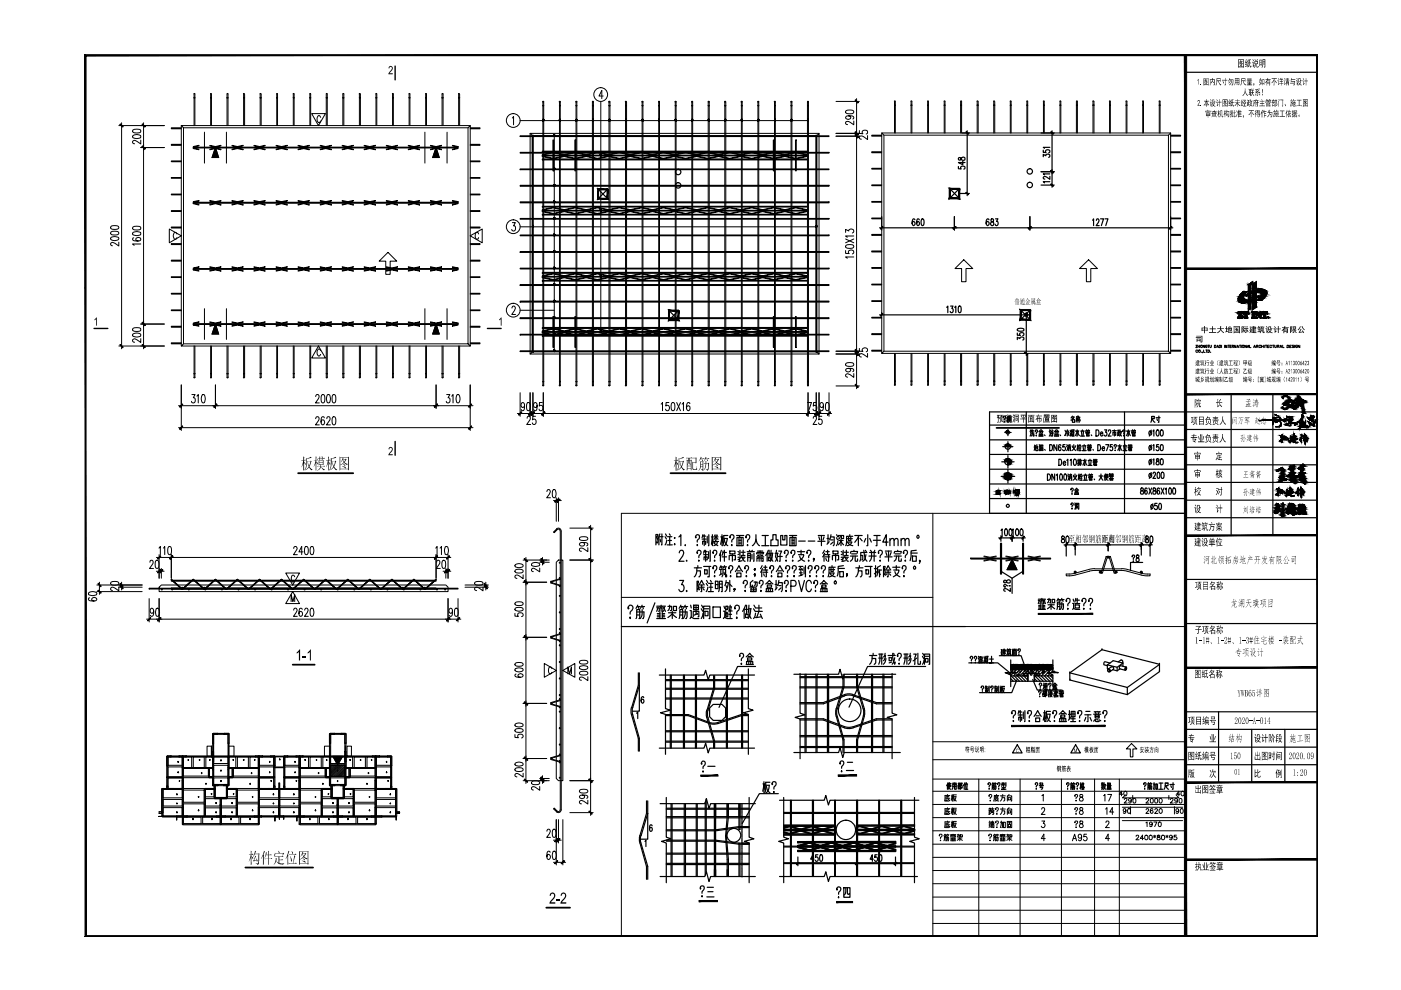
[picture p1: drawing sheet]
<svg xmlns="http://www.w3.org/2000/svg" width="297mm" height="210mm" viewBox="0 0 297 210" stroke-linecap="round" stroke-linejoin="round" font-family="sans-serif">
<g fill="#000">
<path d="M219.6 88.1h.4l.1-.3 .1 .1-.1 .2h.8v.2h-.8l-.1 .3h.3v-.3h.1v.3h.4v.8l-.3-.2h.2v-.4h-.3v.8h-.1v-.8h-.3v.7h-.1v-.8l-.2 .4-.2-.1 .5-.7h-.4zM64.2 139.1h.7v.3h-.7zM63.5 137.7h.1v2.3h-.2v-1.8l-.5 .4v-.3zM65.8 137.7h.1v2.3h-.2v-1.8l-.5 .4v-.3zM116.7 189.4l.6-.2 .4 .4-.1 .7-.8 1h.9v.3h-1.2l.1-.4 .9-1.1v-.4l-.2-.2h-.4l-.1 .4h-.3zM117.9 190.6h.8v.3h-.8zM119 189.4l.6-.2 .4 .4v.7l-.9 1h1v.3h-1.3l.2-.5 .6-.7 .2-.5a.37 .37 0 0 0-.4-.4 .37 .37 0 0 0-.3 .4h-.2z"/>
<path d="M64.9 97.1l.3 .1 .7-.3 .2 .2-1 .2v.5h.7l.1-.1 .2 .1-.3 .8a.66 .66 0 0 0 .5 1 .39 .39 0 0 1-.5 0 .39 .39 0 0 1-.2-.4l-.1-.1-.8 .6 .7-.7-.2-1.2h-.1l-.1 1.3-.5 .6 .4-.9zM65.2 97.8l.3 1 .3-1zM64.3 96.8l.3 .1-.1 .6 .2-.1 .2 .2h-.4v.4l.3 .4-.1 .2-.2-.6v1.7l-.2 .1v-1.6l-.4 .8 .4-1.3-.4-.2h.4z"/>
<path d="M66.9 96.8l.3 .1-.1 .1v.5l.2-.1 .2 .2h-.4v.3a.34 .34 0 0 1 .2 .6l-.2-.5v1.7l-.2 .1v-1.7l-.4 .9 .4-1.4-.4-.1h.4zM67.3 97.2h.4v-.4l.2 .1v.3h.3v-.5l.3 .2-.1 .3 .3-.2 .2 .3h-.5l-.2 .3v-.3h-.3l-.2 .3v-.3zM67.6 97.6l.9 .1v-.2l.2 .2-.1 .9-.5-.1v.4h.5l.1-.2 .2 .2-.7 .1 .3 .4 .3 .1a.26 .26 0 0 1-.3 .1 .26 .26 0 0 1-.2-.2l-.2-.5-.5 .7-.5 .1 .5-.2 .3-.5-.7-.1 .7-.1v-.3l-.3 .2zM67.7 97.7v.3h.8v-.3zM67.7 98.1v.3h.8v-.3z"/>
<path d="M70.1 97.1l.3 .1 .7-.3 .2 .2-1 .2v.5h.7l.2-.1 .1 .1-.3 .8a.52 .52 0 0 0 .4 .8l.1 .2-.2 .1-.6-.6-.4 .4-.4 .2 .8-.8-.3-1.1h-.1l-.1 1.3-.5 .6 .4-.7zM70.5 97.8l.2 1 .3-1zM69.6 96.8l.2 .1-.1 .6 .2-.1 .2 .2h-.4v.4l.3 .2v.3l-.3-.5v1.7l-.1 .1v-1.6l-.5 .8 .4-1.2v-.2l-.4-.1h.5z"/>
<path d="M72 96.8l.1 .1h1.7l.1-.1 .1 .2v2.6l-.2 .1v-.2h-1.7l-.1 .2zM72.1 97v1.6l.5-.3a.35 .35 0 0 0 .3-.3 .35 .35 0 0 0-.2-.4l-.1-.1-.3 .5 .4-1zM72.7 97l.2 .1-.2 .2 .6-.1 .2 .2-.3 .3a.31 .31 0 0 0-.1 .5 .31 .31 0 0 0 .4 .1l.3 .1-.2 .2-.4-.3a.47 .47 0 0 0-.8 .2l-.3 .1v.8h1.7v-2.4zM72.7 97.4l.3 .5 .2-.5zM72.7 98.4h.1a.26 .26 0 0 1 .3 .1 .26 .26 0 0 1 0 .3zM72.6 98.8l.3 .1a.26 .26 0 0 1 .3 .1 .26 .26 0 0 1 0 .3z"/>
<path d="M143.9 97.2h.3l.7-.3 .1 .2-1 .2v.5h.8l.1-.1 .1 .2-.3 .8a.69 .69 0 0 0 .5 .9 .49 .49 0 0 1-.7-.4l-.9 .5 .8-.7-.3-1.1h-.1l-.1 1.3-.4 .6 .3-1zM144.2 97.9l.3 .9 .3-.9zM143.3 96.8l.2 .2-.1 .6 .2-.1 .2 .2h-.4v.3a.35 .35 0 0 1 .3 .2 .35 .35 0 0 1-.1 .4l-.2-.5v1.6l-.1 .1v-1.6l-.5 .9 .5-1.4-.5-.1h.5z"/>
<path d="M146.8 97.1l.8-.1 .1 .1v1.1l-.8-.1 .1 1.3 .6 .1 .1-.7 .1 .6-.1 .2-.8-.1-.1-1.6 .7 .1v-.8h-.6zM145.5 97.1h1l.1-.2 .2 .3h-.5v.4l.3-.1 .1 .1-.1 2.1h-.1v-.3h-.7v.3h-.2v-2.2l.3 .1v-.4h-.4zM146 97.2v.4h.2v-.4zM146.3 97.7v.6h.2v-.6zM146 97.7l-.2 1.1h.7v-.3l-.3-.1v-.7zM145.8 97.7v.8l.1-.5v-.3zM145.8 98.8v.5h.7v-.5z"/>
<path d="M148.5 97.8l.7 .1-.1 1.6a.22 .22 0 0 1-.2 .3 .22 .22 0 0 1-.2-.3h.3v-.5h-.5l-.1 .6-.3 .2 .3-.6zM148.6 98v.4h.4v-.4zM148.6 98.5v.4h.4v-.4zM149.6 97.7l.2 .1-.1 .4 .5-.1 .2 .2-.3 1.4a.2 .2 0 0 1-.2 .1 .2 .2 0 0 1-.2-.2l-.1-.1a.43 .43 0 0 0 .5-.2 .43 .43 0 0 0 0-.5v-.5h-.4l-.1 1-.5 .5 .4-.6 .1-.4a.25 .25 0 0 0 0-.4 .25 .25 0 0 0-.3-.1l-.1-.1h.4zM148.6 96.8l.2 .2-.2 .2h.5l.1-.1 .2 .2h-.6l.2 .2-.1 .3-.1-.5h-.3l-.3 .5zM149.6 96.9l.2 .1-.2 .2 .6-.1 .2 .2h-.6l.3 .2-.1 .3-.2-.5h-.2l-.4 .5z"/>
<path d="M150.9 96.9h1.8l.1-.1 .2 .2-.1 2.7h-.2v-.2h-1.6l-.2 .3zM151.1 97v1.6l.5-.3a.36 .36 0 0 0 0-.6v-.2l-.4 .5 .4-1zM151.6 97l.2 .2-.1 .2h.5l.1-.2 .1 .2-.3 .4a.23 .23 0 0 0-.1 .3 .23 .23 0 0 0 .3 .2l.4 .1a.23 .23 0 0 1-.3 .2 .23 .23 0 0 1-.2-.2 .3 .3 0 0 0-.3-.2 .3 .3 0 0 0-.3 .2l-.5 .3v.7h1.6v-2.4zM151.6 97.5l.3 .5 .3-.5zM151.7 98.4l.1 .1a.23 .23 0 0 1 .3 0 .23 .23 0 0 1 0 .3zM151.5 98.9l.5 .1a.2 .2 0 0 1 .2 .1 .2 .2 0 0 1 0 .2z"/>
<path d="M212 88h.8v.1h-.4v.2h.3v.9h-.1v-.7h-.4v.7h-.2v-.9h.2l.1-.2h-.3zM211.4 88h.5l-.2 .3 .3 .2v.2l-.1 .2-.2-.3v1h-.2l.1-1h-.2v-.1h.3l-.3-.2 .3-.2h-.3zM212.3 88.5l.1 .1v.5l-.1 .3-.3 .2-.1-.1 .4-.4zM212.5 89.2l.3 .3-.1 .1-.3-.3z"/>
<path d="M213.1 88.1l.5-.2 .1 .1-.4 .2v.3l.2-.3 .2 .4 .2-.3-.2-.3h.7l-.1 .6h-.3v-.1h.2v-.4h-.2v.3a.23 .23 0 0 1-.2 .3 .23 .23 0 0 1-.3-.1l-.4 .1zM213.2 88.7h1v.9l-.1-.1h-.8l-.1 .1zM213.8 88.9v.1h.3v-.1zM213.3 88.9v.1h.4v-.1zM213.8 89.2v.2h.3v-.2zM213.3 89.2v.2h.4v-.2z"/>
<path d="M214.7 88l.2-.1 .2 .3-.1 .1zM215.1 87.9h.9l-.1 1.7-.2-.2h.2v-1.3h-.7v1.5h-.1zM215.3 88.2h.5v.2h-.5zM214.6 88.3h.2l.2 .3h-.1zM215.3 88.6h.5v.6h-.5zM215.5 88.7v.4h.1v-.4zM214.9 88.8h.2l-.1 .2-.2 .6-.1-.1z"/>
<path d="M216.4 87.9h1.2v.2h-.6v.7h.7v.1h-.7v.7h-.1v-.7h-.6v-.1h.6v-.7h-.5zM217.4 88.1l.1 .2-.2 .4-.2-.1zM216.4 88.2l.1-.1 .3 .5-.1 .1z"/>
<path d="M217.9 88h1.4v.1h-.6v.2h.5v1.3l-.1-.1h-1l-.1 .1v-1.3h.5l.1-.2h-.7zM218.9 88.4v1l.2-.1v-.9zM218.5 88.4v.2h.3v-.2zM218.1 88.4v1h.3v-1zM218.5 88.8v.2h.3v-.2zM218.5 89.1v.3h.3v-.3z"/>
<path d="M221.3 87.9h1.2v.4l-.5 .1h.6v.1h-.6l.4 .1v.7h-.8v-.7l.3-.1h-.7v-.1l.7-.1h-.6zM222.1 88.1h.3zM221.8 88.1h.2zM221.4 88.1h.3zM221.7 88.7l.6 .1zM221.7 88.9l.6 .1zM221.7 89.1l.6 .1zM221.2 88.6h.2v.8h1.2v.1l-1.4 .1z"/>
<path d="M222.9 88h1.2v1.6l-.1-.1h-1l-.1 .1zM223.4 88.1v.1h.5v.2a.19 .19 0 0 0-.2 .2 .19 .19 0 0 0 .3 .1v-.6zM223 88.1v1.2h.5l-.2-.3 .3 .3h.4v-.5l-.2 .1-.3-.2-.4 .2v-.2l.3-.1-.1-.2-.2 .2-.1-.1 .3-.4zM223.4 88.9l.1-.1 .2 .2-.1 .2zM223.4 88.3l.1 .3 .2-.2z"/>
<path d="M54.1 180.4l.2 .2-.2 .4h.7l.1-.1 .1 .2-.1 1.9a.28 .28 0 0 1-.2 .3 .28 .28 0 0 1-.3-.2l-.2-.1h.2a.28 .28 0 0 0 .3 0 .28 .28 0 0 0 .1-.3v-1.6h-.8l-.4 .6zM54.1 181.4l.2 .2-.5 .8h.6l-.1-.4 .1 .2a.24 .24 0 0 1 .2 .2 .24 .24 0 0 1-.2 .3v-.2l-.6 .2-.1-.3zM53.2 180.4l.2 .1-.1 .6 .3-.1 .2 .2h-.5v.4l.3 .2 .1 .2-.1 .2-.3-.6v1.7l-.1 .1v-1.6l-.5 .8 .5-1.3-.5-.2h.5z"/>
<path d="M56.4 180.7l.2 .1-.2 .4h.5v-.8l.2 .1-.1 .7 .4-.1 .2 .2h-.6v.8h.4l.1-.2 .2 .2h-.7v1.2l-.1 .1v-1.3h-.9h.9v-.8h-.5l-.3 .6zM56 180.4l.2 .2-.4 .6 .2 .1-.1 2-.1 .1v-2l-.5 .6z"/>
<path d="M58.2 181.6h1.6l.1-.2 .2 .3h-.9v.6h.5l.1-.2 .2 .3h-.8v.6l1.1 .1-.2 .2-.9-.1-.7-.7-.5 .9 .4-.9 .1-.6 .2 .2a.6 .6 0 0 0 .4 .9v-1.3h-.8zM59 180.4l.3 .3-.1 .2zM58.3 180.8v.2h1.6l.2-.2 .1 .3-.3 .3 .1-.3h-1.7a.18 .18 0 0 1 0 .2 .18 .18 0 0 1-.2 0z"/>
<path d="M61.1 180.4l.3 .2-.4 .6 .2 .2-.1 1.9h-.1v-1.8l-.5 .6zM61.8 180.4l.1 .2a.24 .24 0 0 1 .2 .2 .24 .24 0 0 1-.1 .2zM61.3 181.1h1.2l.2-.1 .2 .2-1.5 .1zM61.5 181.5l.3 .7v.5zM62.4 181.4l.2 .2-.5 1.4h.5l.1-.1 .2 .2-1.6 .1-.1-.2h.9z"/>
<path d="M63.4 180.4l.2 .2h1.6l.1-.2 .1 .2v2.6l-.2 .1v-.2h-1.6v.2h-.2zM63.6 180.6v1.6l.5-.4a.44 .44 0 0 0 0-.7l-.4 .5 .4-1zM64.1 180.6l.2 .1-.1 .2 .6-.1 .1 .2-.2 .3a.29 .29 0 0 0-.2 .4 .29 .29 0 0 0 .4 .2 .18 .18 0 0 1 .2 0 .18 .18 0 0 1-.1 .3l-.3-.2a.44 .44 0 0 0-.8 .1l-.3 .1v.8h1.6v-2.4zM64.1 181l.3 .5 .3-.5zM64.2 182h.1a.24 .24 0 0 1 .3 .1 .24 .24 0 0 1 0 .3zM64 182.5h.4a.24 .24 0 0 1 .3 .1 .24 .24 0 0 1 0 .3z"/>
</g>
<path d="M211.3 90.7h13.2M63.2 100.3h11.7M142.2 100.3h11.6M62.1 140.9h4.6M52 183.9h14.4M115.8 192.4h5.1" fill="none" stroke="#000" stroke-width=".38"/>
<g fill="none" stroke="#000" stroke-width=".21">
<path d="M199.2 177.1l-.1 .1a.31 .31 0 0 1 .3-.3 .31 .31 0 0 1 .3 .2 .31 .31 0 0 1-.2 .4l-.1 .3M199.3 178.2h.2zM200.1 178.3l.1-1h.4v1h-.1M200.2 177.6h.9v.5l-.1 .2M200.2 177.9h.4M200.3 177h.4M200.4 176.9l-.3 .3M200.4 169.8h.8M200.4 172.7h.8M200.4 175.5h.8M200.4 177l.1 .2M200.6 169.2h.8"/>
<path d="M200.6 172.1h.8M200.6 174.9h.8M200.8 177h.4M200.9 168.4v.3M200.9 171.2v.3M200.9 174.1v.1M200.9 177.3v.7l-.2 .3M200.9 176.9l-.2 .3M201 168.9l.1 .6 .2 .3 .1-.2M201 169.6l-.6 .2M201 171.7v.4l.3 .5 .1-.2M201 172.4l-.6 .2"/>
<path d="M201 174.5l.1 .6 .2 .3 .1-.1M201 175.3l-.6 .1M201 177l.1 .2M201.2 168.8l-.6 .2v.7M201.2 171.6l-.6 .1v.8M201.2 174.4l-.6 .1v.8M201.4 168.7h-1l-.1 1.1M201.4 171.5h-1l-.1 1.2M201.4 174.2h-1l-.1 1.3M201.5 177.1h.3v.4M201.5 178.3h1.1M201.5 177h1.1"/>
<path d="M201.6 177.9h.3M201.6 178.1h.3M201.6 177.8h.3M201.7 177.1l-.2 .4M201.7 168.7h.4M201.7 171.5h.4M201.7 174.3h.4M201.9 168.4v1.4M201.9 171.2v1.5M201.9 174.1v1.4M201.9 177.6v.7M201.9 177l.2 .2"/>
<path d="M202 169.5l-.1-.8-.2 1M202 172.3l-.1-.8-.2 1M202 175.1l-.1-.8-.2 1M202.1 176.9v.1M202.1 168.9h.6l-.2 .6-.3 .3M202.1 171.7h.6l-.2 .6-.3 .4M202.1 174.5h.6l-.2 .6-.3 .4M202.2 169a.78 .78 0 0 0 .6 .8M202.2 171.8a.88 .88 0 0 0 .6 .9M202.2 174.6a.88 .88 0 0 0 .6 .9M202.2 177l-.1 .5M202.2 177.9h.4"/>
<path d="M202.2 178.1h.4M202.2 177.8h.4M202.2 177.6v.7M202.5 177.1l.1 .4M202.5 177.4l-.3 .1M202.6 177l-.3 .1v.4M202.8 168.5h-.7l-.1 1.3M202.8 171.4h-.7l-.1 1.3M202.8 174.2h-.7l-.1 1.3M202.9 178.2l.6-.4 .5 .4M202.9 177h.5v.4h-.2M203 177.7h1"/>
<path d="M203.2 176.9l-.3 .5M203.5 177.5v.8M203.6 177h.4v.4h-.4zM209.7 177.1l-.1 .1a.31 .31 0 0 1 .3-.3 .31 .31 0 0 1 .3 .2 .31 .31 0 0 1-.2 .4l-.1 .3M209.7 174.3h.4M209.7 168.7v.2l.1-.4a.3 .3 0 0 1 .4 .1 .3 .3 0 0 1-.1 .4l-.2 .4M209.7 171.4h.3v.5h-.3zM209.7 172v.7M209.8 174.6v.6M209.8 178.2h.2zM209.8 172.1h.3M209.8 171.9v.7"/>
<path d="M209.8 174.1v.2M209.9 169.7v.1zM210 174.5l-.1 .7M210.1 172.5l-.4 .2M210.1 171.5h.7M210.1 175.3l-.4 .1M210.1 172.1h.6M210.1 174.6h.7M210.2 175.5v-.7h.5v.7h-.1M210.2 174.2v.2h.5v-.2M210.2 171.9h.4M210.3 172.1l-.1 .2h.5v.3l-.3 .1"/>
<path d="M210.4 174.8v.7M210.4 171.5l.4 .4M210.4 171.2l-.1 .5-.2 .2M210.4 174.6l-.1 .2M210.4 174.1v.3M210.5 174.8v.7M210.6 178.3l.1-1h.4v1h-.1M210.7 177.6h.9v.5l-.1 .2M210.7 177.9h.4M210.8 177h.4M210.9 176.9l-.3 .3M210.9 169.4h.7l-.2 .3-.5 .1"/>
<path d="M210.9 169h.8M210.9 177l.1 .2M211 169.4l.2 .3 .6 .1M211.1 168.7v.5h.4v-.5M211.1 171.5v.2a.29 .29 0 0 1 .2-.4 .29 .29 0 0 1 .4 .3l-.3 .6M211.1 174.3l.1 .1h-.1a.31 .31 0 0 1 .2-.3 .31 .31 0 0 1 .4 .2 .31 .31 0 0 1-.2 .4l-.1 .3M211.3 172.6h.1zM211.3 175.4h.1zM211.3 168.4v.3M211.3 177h.4M211.4 177.3v.7l-.2 .3M211.4 176.9l-.2 .3"/>
<path d="M211.5 177l.1 .2M211.8 168.7h-1l-.1 1.1M212 177.1h.3v.4M212 178.3h1.1M212 177h1.1M212.1 174.3h.5v1.1l-.2 .1M212.1 168.7h1M212.1 171.5h1M212.1 177.9h.3M212.1 178.1h.3M212.1 177.8h.3M212.2 177.1l-.2 .4"/>
<path d="M212.3 174.1l-.2 1.4M212.4 177.6v.7M212.4 177l.2 .2M212.5 169.1h.5v.6l-.2 .1M212.5 168.7a1.13 1.13 0 0 1-.4 1.1M212.5 171.9h.5v.6l-.2 .2M212.5 171.5a1.15 1.15 0 0 1-.4 1.2M212.6 168.4v.3M212.6 171.2v.3M212.6 176.9v.1M212.7 177l-.1 .5M212.7 177.9h.4"/>
<path d="M212.7 178.1h.4M212.7 177.8h.4M212.7 177.6v.7M212.8 174.3h.3v1.2h-.3zM213 177.1l.1 .4M213 177.4l-.3 .1M213.1 177l-.3 .1v.4M213.4 178.2l.6-.4 .5 .4M213.4 177h.5v.4h-.2M213.5 177.7h1M213.6 169.8v-1.1h.9v1.1h-.1M213.6 172.7v-1.2h.9v1.2h-.1"/>
<path d="M213.6 174.2h.9v1.3h-.9zM213.7 176.9l-.3 .5M213.7 174.5h.6M213.7 169.1h.6v.5h-.6zM213.7 171.9h.6v.5h-.6zM213.8 174.8h.4v.5h-.4zM214 168.4l-.3 .3M214 171.2l-.3 .3M214 177.5v.8M214 174.2v.6M214.1 177h.4v.4h-.4zM220.9 171.6v-.3l.4-.1 .2 .5-.7 1h.8"/>
<path d="M220.9 168.7l.3-.3v1.4M220.9 174.1h.6l-.3 .5a.42 .42 0 0 1 .3 .6 .42 .42 0 0 1-.7 0M221.6 177.8h-.8l.5-.9v1.4M227.4 178.3l.4-1.4 .5 1.4M227.5 177.8h.6M227.9 168.7v.2l.1-.4a.3 .3 0 0 1 .4 .1 .3 .3 0 0 1-.1 .4l-.2 .4M227.9 171.5v.2l.1-.4a.32 .32 0 0 1 .5 .1 .32 .32 0 0 1-.2 .5l-.2 .3M227.9 174.3v.1a.31 .31 0 0 1 .2-.3 .31 .31 0 0 1 .4 .2 .31 .31 0 0 1-.2 .4l-.2 .3M228.1 175.4h.1zM228.1 169.7v.1zM228.1 172.5v.2zM229 168.5v.4a.51 .51 0 0 1 .6 .3 .51 .51 0 0 1-.2 .6 .44 .44 0 0 1-.6-.4 .44 .44 0 0 1 .6-.4l.2-.2-.1-.3z"/>
<path d="M229 171.3v.4a.53 .53 0 0 1 .6 .3 .53 .53 0 0 1-.2 .7 .46 .46 0 0 1-.6-.5 .46 .46 0 0 1 .6-.4l.2-.2-.1-.3zM229 174.1v.4a.51 .51 0 0 1 .6 .3 .51 .51 0 0 1-.2 .7 .46 .46 0 0 1-.6-.5 .46 .46 0 0 1 .6-.4l.2-.2-.1-.3zM229.3 177.3v.2a.38 .38 0 0 1-.6 .1 .38 .38 0 0 1 0-.6 .38 .38 0 0 1 .6 .1v.2a.63 .63 0 0 1-.4 1l-.3-.2M230.4 176.9h-.6v.6a.44 .44 0 0 1 .6 0 .44 .44 0 0 1-.1 .6 .44 .44 0 0 1-.6-.1M234 168.7l.3-.3v1.4M234.4 171.5l.3-.3v1.5M234.5 174.4l.2-.3h.3l.1 .2-.7 1.2h.8M234.9 168.4h.8l-.6 1.4M235.2 177.8h-.8l.6-.9v1.4M236.1 172.2h-.8l.5-1v1.5M238 171.2h12.7M238 174h12.7"/>
<path d="M238 168.4h-.7l.5-.6v.9M238.4 169.5l.1-.2 .4 .1v.3l-.6 .6h.7M238.4 167.8a.45 .45 0 0 1 .5 .5 .45 .45 0 0 1-.5 .4l-.1-.4zM238.6 168.5l-.6 .7h11.9l-.6-.7M238.7 171.8a.3 .3 0 0 1-.4 .2 .3 .3 0 0 1-.1-.4 .3 .3 0 0 1 .5 0l-.1 .8-.3 .1-.1-.2M239.2 171.5a.51 .51 0 0 1 .6 .4 .51 .51 0 0 1-.4 .6l-.3-.2zM239.7 171v1.6M239.9 169.6a.3 .3 0 0 1-.4 .3 .3 .3 0 0 1-.2-.5 .3 .3 0 0 1 .4-.1 .49 .49 0 0 1 .2 .6 .49 .49 0 0 1-.5 .3l-.1-.1M240.2 168.7v.8M240.3 169.3h.2a.47 .47 0 0 1 .3 .5 .47 .47 0 0 1-.5 .4l-.1-.4zM240.9 177.3a.29 .29 0 0 1 .2-.2 .29 .29 0 0 1 .3 .1l-.6 .9h.7M242.5 177.8h-.7l.4-.7v1"/>
<path d="M242.7 177.2l.3-.1a.47 .47 0 0 1 .4 .5 .47 .47 0 0 1-.5 .4zM243 174.5l.2-.2v1M243 171.7l.1-.2a.29 .29 0 0 1 .4 .1 .29 .29 0 0 1-.1 .4l-.4 .5h.6M243 169.5l.2-.2 .3 .1v.3l-.5 .6h.6M243.7 177.2l.2-.1a.47 .47 0 0 1 .4 .5 .47 .47 0 0 1-.5 .4zM244 169.3h.2a.52 .52 0 0 1 .3 .5 .52 .52 0 0 1-.3 .5l-.3-.2zM244.3 174.6a.3 .3 0 0 1-.4 .3 .3 .3 0 0 1-.2-.4 .3 .3 0 0 1 .5-.2 .5 .5 0 0 1 .1 .6 .5 .5 0 0 1-.5 .3v-.1M244.4 171.6v-.1a.5 .5 0 0 0-.6 .4 .5 .5 0 0 0 .4 .6 .31 .31 0 0 0 .3-.3 .31 .31 0 0 0-.3-.4 .31 .31 0 0 0-.3 .3M244.6 177.2l.4 .3M244.6 174.3h.7l-.5 1M244.8 177.1v.5M244.9 171.7a.3 .3 0 0 1 .3-.3 .3 .3 0 0 1 .2 .3l-.6 .8h.7"/>
<path d="M244.9 169.3h.2a.52 .52 0 0 1 .4 .5 .52 .52 0 0 1-.4 .5l-.2-.2zM245 177.2l-.4 .3M245.4 177.1v.3a.39 .39 0 0 1 .5 .1 .39 .39 0 0 1 0 .5h-.5a.39 .39 0 0 1 0-.5 .39 .39 0 0 1 .5-.1v-.3zM245.7 174.3a.45 .45 0 0 1 .5 .5 .45 .45 0 0 1-.5 .4l-.1-.4zM245.9 169.3h.1a.47 .47 0 0 1 .4 .5 .47 .47 0 0 1-.5 .4l-.2-.4zM245.9 171.5a.45 .45 0 0 1 .5 .4 .45 .45 0 0 1-.5 .5l-.2-.4zM246.4 177.1a.46 .46 0 0 1 .5 .5 .46 .46 0 0 1-.5 .4l-.1-.4zM247.2 177.2l.5 .3M247.4 177.1v.5M247.7 177.2l-.5 .3M247.8 168.7v.8M248.2 169.5l.1-.2 .4 .1v.3l-.6 .6h.7"/>
<path d="M248.5 177.4a.3 .3 0 0 1-.4 .3 .3 .3 0 0 1-.1-.5 .3 .3 0 0 1 .4-.1 .49 .49 0 0 1 .2 .6 .49 .49 0 0 1-.6 .3v-.1M249 171v1.6M249.4 177.1h-.4l-.1 .4a.36 .36 0 0 1 .6 0 .36 .36 0 0 1-.1 .5 .36 .36 0 0 1-.5-.1M249.6 169.6a.3 .3 0 0 1-.4 .3 .3 .3 0 0 1-.1-.5 .3 .3 0 0 1 .4-.1 .49 .49 0 0 1 .2 .6 .49 .49 0 0 1-.6 .3v-.1M249.9 171.8a.3 .3 0 0 1-.4 .2 .3 .3 0 0 1-.1-.4 .3 .3 0 0 1 .5 0l-.1 .8-.3 .1-.2-.2M250.1 169.3h.2a.52 .52 0 0 1 .3 .5 .52 .52 0 0 1-.3 .5l-.3-.2zM250.2 168.4h-.7l.4-.6v.9M250.4 171.5a.51 .51 0 0 1 .5 .4 .51 .51 0 0 1-.3 .6l-.3-.2z"/>
<circle cx="250.7" cy="168.2" r=".44"/>
</g>
<!-- layer: PUB_TITLE -->
<path d="M18 198.6h261.4l-.2-.2zM18 198.6l.2-.2h261zM18 11.6v187l.2-.2zM18 11.6l.2 .2v186.6zM18 11.6l.2 .2 261.2-.2zM18.2 11.8l261.2-.2-.2 .2zM279.2 11.8l.2 186.8v-187zM279.2 11.8l.2 186.8-.2-.2z" fill="#000" stroke="#000" stroke-width=".21"/>
<!-- layer: TK -->
<path d="M18 11.6h.1M18 24h.1M18 36.4h.1M18 48.8h.1M18 61.1h.1" fill="none" stroke="#000" stroke-width=".25"/>
<g fill="none" stroke="#000" stroke-width=".21">
<path d="M197.8 108.8v89.8h53.6v-41.3h-53.6M251.4 108.8h-119.7v89.8M131.7 126.7h66.1M202.3 132.8h49.1M239.9 157.6l1.1 1.2h-.8v1.7h-.6v-1.7h-.8zM197.8 165.2h53.6M197.8 167.8h53.6M197.8 170.6h53.6M197.8 173.4h53.6M197.8 176.1h53.6M197.8 179h53.6M197.8 161.1h53.6"/>
<path d="M207.5 165.2v33.4M216.3 165.2v33.4M225 165.2v33.4M232.1 165.2v33.4M237.3 165.2v33.4M197.8 181.8h53.6M197.8 184.6h53.6M197.8 187.4h53.6M197.8 190.2h53.6M197.8 193h53.6M197.8 195.8h53.6"/>
</g>
<!-- layer: Text -->
<g fill="#000">
<path d="M215.5 158.8l.2-.1 .2 .3a.24 .24 0 0 0-.4 0 .24 .24 0 0 0 0 .3 .17 .17 0 0 0 .2 .2 .17 .17 0 0 0 .2-.2 .25 .25 0 0 1-.4 .3 .25 .25 0 0 1-.1-.4zM227.8 158.7h.1l.1 .7 .2-.7h.1v.9v-.8l-.2 .8-.3-.8v.8zM243.8 158.5h.3v-.2l.1 .2h.4v.2h-.5v.2h.4l-.1 .4a.21 .21 0 0 1 0 .2 .21 .21 0 0 1-.3 .1v-.2l.2 .1 .1-.5h-.3l-.3 .6 .2-.5v-.4h-.2zM226.2 162.5h.3v-.2l.1 .2h.3l-.3 .1v.1h.3l-.3 .2h.4v.1h-.3v.2l.2-.1a.22 .22 0 0 0-.1 .3 .22 .22 0 0 0 .2 .1l-.1 .1-.4-.6-.1 .5h.3l-.4 .2 .1-.5-.3 .1 .3-.3h-.3v-.1h.4v-.1h-.2l.2-.2z"/>
<path d="M215.4 64.1v.2h.4v-.2zM215.4 64.3v.3h.4v-.3zM215.3 64l.6 .1v.5l-.6 .1zM215.5 63.5v.4h.2v-.4zM215.3 63.5l.1 .3zM215.4 63.2l.1 .3h.2l.1-.3 .1 .1-.2 .2 .3-.1 .1 .1h-.4v.4l.3-.1 .2 .1-1.1 .1 .4-.1v-.4h-.3h.3zM215.9 63.5l.1 .1-.2 .3z"/>
<path d="M216.7 63.6v.2h.1v-.2zM216.9 63.6v.2h.2v-.2zM216.7 63.8v.3h.1v-.3zM216.9 63.8v.3h.2v-.3zM216.6 63.3l.5-.1 .1 .1-.3 .2v.1h.3l-.1 .9-.1-.2h.1v-.2h-.2l-.1 .3v-.3h-.1l-.1 .3v-.9l.3 .1-.2-.2 .2 .1 .1-.2zM216.3 63.3l.2 .2zM216.2 63.8h.3v.5l.1 .2h.7l-.1 .1h-.5a.19 .19 0 0 0-.2-.2 .19 .19 0 0 0-.2 .2l.1-.8z"/>
<path d="M217.8 63.2l.3 .4 .3 .2v.1l-.2-.1-.3-.5-.5 .7zM217.6 63.8h.5l.1 .1h-.3v.2h.4h-.4v.5h.1l.1-.4 .1 .1-.2 .3 .3-.1 .1 .1h-1h.4v-.5h-.3h.3v-.2zM217.6 64.2l.1 .4z"/>
<path d="M218.9 63.9l.2 .1zM219.2 63.9l.1 .1zM218.8 63.7l.6-.2 .1 .2h-.3v.1h.3l-.1 .3h-.2v.1h.3l-.1 .5-.1-.1h.1v-.4h-.2l.2 .3h-.5l.2-.3h-.2l-.1 .5v-.6l.3 .1v-.1h-.2v-.3h.2v-.1zM218.7 63.3v.2h.7v-.2zM218.7 63.2h.7l.1 .3h-.8v.7l-.2 .5z"/>
<path d="M220.1 63.2l.2 .3 .4 .2-.1 .1-.3-.3a.17 .17 0 0 0-.1-.2 .17 .17 0 0 0-.2 .2l-.3 .3zM219.9 63.7h.5v.4h-.5zM220 63.8v.2h.4v-.2zM220.3 64.2v.4h.2v-.4zM219.8 64.1h.7v.5l.1-.1 .1 .1h-1h.1zM219.9 64.2v.4h.1v-.4zM220.1 64.2v.4h.2v-.4zM220 63.6h.4z"/>
<path d="M205.2 158.2v.2h.3l-.1 .1 .1 .4h-.1l-.1 .7-.2-.2h.2v-.5h-.4v-.1h.4v-.3l-.3 .2zM204.8 158.2l.3 .2-.2 .4v.8l-.1-.6-.1 .2-.1-.1 .3-.5-.1-.1-.2 .2zM204.9 159.1l.2-.1 .1 .3h-.1z"/>
<path d="M205.8 158.3h.6v.4h-.6zM205.9 158.4v.2h.4v-.2zM205.7 158.8h.8v.1h-.5l-.1 .1h.5l-.1 .6-.2-.2h.2v-.3l-.5 .1 .1-.3h-.2z"/>
<path d="M207.1 158.2v.3zM207.4 158.2l-.1 .3zM206.8 158.3l.1 .3zM207.1 158.6h.4l-.2 .8 .3-.1v.2h-.3l-.1-.5-.2 .6 .1-.4zM207.1 158.7v.2h.3v-.2zM206.7 158.7h.2v.6l.2-.1-.3 .2z"/>
<path d="M208.2 158.3h.3v1.2l-.2-.1h.1v-.3h-.2l-.2 .5zM208.2 158.4v.2h.2v-.2zM208.2 158.8v.2h.2v-.2zM207.8 158.4h.3v.8h-.3zM207.9 158.5v.2h.1v-.2zM207.9 158.8v.2h.1v-.2z"/>
<path d="M208.8 158.7l.1 .1zM208.8 159.3l.1 .2z"/>
<path d="M217.7 158.3l.2 .9-.1 .1v-.3v.6l-.1-.5-.2 .2 .2-.3-.1-.1zM217.9 158.4h.5v1.2h-.6zM218 158.5v.2h.3v-.2zM218 158.8v.2h.3v-.2zM218 159.2v.2h.3v-.2zM217.6 158.5l.1 .1-.1 .2zM217.8 158.4v.4z"/>
<path d="M218.7 158.3l.1 .4v-.3l.1 .2 .2 .1v-.3l.1 .1 .1-.2v.2h.1l-.1 .3h.2h-.4h.1v-.2l-.2 .3v.5h.5v.2l-.5-.2-.1 .2 .1-.5-.2 .1v-.2l-.1 .6v-.5l-.1 .2h-.1l.2-.4h-.1zM218.9 158.6v.5l.1-.3zM218.9 158.3l.1 .3zM218.6 158.4v.4zM219.1 159h.3v.4h-.3zM219.2 159.1l.1 .1z"/>
<path d="M219.6 158.4h.9v.1h-.5l.4 .1v1l-.1-.1h-.6l-.1 .1v-1h.4v-.1h-.4zM220.2 158.7v.7h.1v-.7zM219.9 158.7v.2h.2v-.2zM219.7 158.7v.7h.2v-.7zM219.9 159v.1h.2v-.1zM219.9 159.3v.1h.2v-.1z"/>
<path d="M230.3 158.3l.1 .2 .3-.2 .1 .2-.5 .1-.1-.1zM230 158.3l.3 .3-.2 .1 .2 .3-.1 .1-.1-.1v.6l-.1-.6v.3l-.1-.1 .1-.3-.1-.2zM230.3 158.7h.4v.4l-.2 .1h.3l-.2 .1 .2 .3-.3-.3-.3 .3 .2-.3-.2-.1h.3l-.2-.1zM230.3 158.8h.3zM230.3 159h.3z"/>
<path d="M231.1 158.3l.2 .3-.1 .1 .1 .2v.2l-.1-.2v.7l-.1-.6-.1 .3-.1-.1 .2-.3-.1-.2zM231.4 158.4h.4l-.4 .1v.2h.4l-.1 .5 .1 .4-.2-.2-.2 .2 .2-.3-.1-.5-.1 .6-.1 .2-.1-.1 .2-.3zM231.6 158.8v.4l.1-.4z"/>
<path d="M232 158.4h.9l-.4 .1 .3 .1v1l-.7-.1-.1 .1v-1h.4v-.1zM232.6 158.8v.6h.1v-.6zM232.3 158.8l.2 .1zM232.1 158.8v.6h.2v-.6zM232.3 159v.1h.2v-.1zM232.3 159.2v.2h.2v-.2z"/>
<path d="M241.7 158.5h.4v-.2v.2h.4v.3l-.1-.2h-.6l-.1 .2zM241.7 158.9h.3l.1-.3v.3h.4l-.1 .1a.26 .26 0 0 0-.1 .3 .26 .26 0 0 0 .2 .2v.1h-.1a.21 .21 0 0 0-.3-.2 .21 .21 0 0 0-.2 .2h-.2v-.1l.4-.2h-.3l.1-.3zM242 159l-.1 .2a.2 .2 0 0 0 .3 0 .2 .2 0 0 0 .1-.2z"/>
<path d="M243 158.3v.6v-.2l-.3 .2zM243 158.5h.2v-.2l.1 .2h.3l-.3 .1v.2l.2 .1h-.4l.1-.3zM242.7 158.3l.1 .3zM242.7 159h.9v.1h-.4l.1 .2 .2-.1-.1 .2 .1 .2-.4-.5-.1 .4h.2l-.3 .1 .1-.3-.3 .1 .3-.3h-.3z"/>
<path d="M244.8 158.5h.3v-.2h.1v.2h.4l-.1 1.1h-.1l.1-.1v-.9h-.6l-.1 1zM245 158.8h.4v.5h-.4zM245.1 158.9v.3h.2v-.3z"/>
<path d="M224.2 162.3l.3 .2-.3 .2h.2l-.1 .3h.2l-.2 .1 .2 .3-.3 .2v-.5h-.1l.1-.2h-.2zM224.5 162.4h.5l-.1 1.2h-.2l.2-.1v-1h-.4v1.1zM224.5 162.7l.2 .2 .2-.3-.1 .8-.1-.3-.2 .2 .2-.2z"/>
<path d="M225.3 162.3l.3 .3 .1-.3 .3 .3-.2 .1v-.1l-.2 .1v-.1l-.2 .1-.1-.1-.2 .2zM225.7 162.6l.1 .3h.2l-.1 .6-.2 .1 .2-.3v-.4h-.1l-.2 .7zM225.2 162.7h.3v.8l-.2 .1 .1-.4h-.1l-.2 .4zM225.3 162.8l.1 .1zM225.3 163l.1 .2z"/>
</g>
<!-- layer: S-TEXT -->
<g fill="none" stroke="#000" stroke-width=".25">
<path d="M205.7 139.4v.2a.3 .3 0 0 1 .2-.4 .3 .3 0 0 1 .4 .1 .3 .3 0 0 1-.2 .4l-.1 .4M206.6 139.4v.2a.3 .3 0 0 1 .1-.4 .3 .3 0 0 1 .4 .1 .3 .3 0 0 1-.1 .4l-.2 .4M207.4 139.5l.2 .3M207.4 139.1l.2 .3M207.6 140l-.2 .5M207.7 139.9v.6h.2M207.8 139.3h.4v.5h-.4zM207.8 139.5h.4M208 139.9v.6h.3v-.2M208.6 139.3l.1 .3M208.7 140l-.1 .5M208.8 139.7v.2"/>
<path d="M208.9 139.1v.5h.3v-.1M208.9 139.9l-.2 .6M209.1 139.9l-.3 .1M209.1 139.2l-.3 .3M209.2 139.7h.3l-.1 .3M209.2 139.1h.3l-.2 .4M209.3 139.3l.1 .3M209.3 139.7v.8M209.8 139.7h.8M210.2 139.1v1.4h-.4h.9M211.9 139h4.6l.9 2.5M212.3 138.3a.7 .7 0 0 0 .9 .7"/>
<path d="M212.3 137.8h.2l-.2 .4h.2l-.2 .8M212.6 138.6h.6M212.6 137.9h.6M212.7 137.8h.4v.4h-.4M212.7 138.3h.4M212.9 137.6v1.3M213.4 138h.4M213.6 137.7h.3M213.6 137.6l-.2 .3M213.6 138v.7M213.7 137.7l.1 .3M213.8 138.6l-.4 .2"/>
<path d="M214 137.7h.3M214 138.4l.1 .3M214.1 137.6l-.2 .3M214.2 137.7v.3M214.3 138.7l-.1 .3v-1h-.3l-.1 1M214.6 137.7h.9M214.7 137.9h.8v1.1h-.8zM214.9 138.3h.3M214.9 138.6h.3M215.1 137.7l-.2 .2v1.1M215.2 137.9v1.1M215.9 137.8v.2v-.4a.3 .3 0 0 1 .4 .2 .3 .3 0 0 1-.2 .4l-.1 .3"/>
<path d="M216 138.9h.1M205.4 140.5h6.1l2.9 2.4M206 140.4v.1zM206.8 140.4v.1zM207.6 140.5h.1M207.7 140.2h.2M208.1 145.7v.1a.26 .26 0 0 1 .1-.4 .26 .26 0 0 1 .3 .4l-.2 .6M208.3 146.7h.1M208.3 140.1l-.3 .1M208.7 140.2h.4M208.9 146h.5M208.9 140.2l.2 .3"/>
<path d="M209 146.6v-.3h.3v.3M209 145.5v.1h.3M209 145.6l-.1 .2M209.1 145.5v1.4M209.2 140.3l.3 .2M209.2 140.1v.4M209.3 140.1h.1M209.5 145.6v.9M209.7 145.5v1.4M210.1 145.7v.1l.1-.3a.36 .36 0 0 1 .4 .3 .36 .36 0 0 1-.3 .4v.2M210.3 146.7h.1M210.9 146h.5"/>
<path d="M210.9 146.6v-.3h.5l-.1 .3M210.9 145.6v.2M211 145.5l-.1 .1h.5M211.2 145.5v1.4M211.5 145.6v.9M211.8 145.5l-.1 1.4M212.1 145.7h.3M212.2 145.5v1.4M212.3 146.5l-.1-.8-.1 .9M212.5 145.9h.4l-.4 1M212.5 146l.2 .6 .3 .3M213 145.5h-.5l-.2 1.4"/>
<path d="M215.6 144.1l-1.1 2.8h-6.8M218.9 144.1l1 2.2h5.2M220.3 146.6v.2v-.3a.29 .29 0 0 1 .4 0 .29 .29 0 0 1-.1 .4l-.2 .4M220.4 145.1v.1l.1-.4a.36 .36 0 0 1 .4 .4 .36 .36 0 0 1-.3 .3v.3M220.4 147.6v.1zM220.6 146.1v.1zM221.1 147h.5M221.1 147.2h.4v.5h-.4zM221.1 146.6h.4M221.1 145.3h.3M221.2 146.6v.4M221.3 144.8v1.1"/>
<path d="M221.3 146.3v.3M221.4 146.2h.7M221.4 145.7l-.3 .4M221.4 146.6v.4M221.5 145.9h.5M221.5 144.9h.5v.7h-.5zM221.5 145.3h.5M221.7 144.9v1.3M221.8 147.4h.2l-.3-.6 .3-.4h-.3v1.3M222.3 146.7h.2M222.4 145.1v.1a.3 .3 0 0 1 .1-.4 .3 .3 0 0 1 .4 .2 .3 .3 0 0 1-.1 .4l-.2 .4M222.4 146.3l-.1 1.4"/>
<path d="M222.5 147.1l-.2 .3M222.5 146.9h.6M222.5 147.2h.6M222.6 146.1v.1zM222.6 146.5h.5M222.7 146.5l.1 .4M222.8 146.9l-.2 .5 .5 .3M222.8 146.3v.2M223 147.2l-.1 .4-.3 .1M223 146.5l-.1 .4M223.2 145.3l.4-.5 .5 .5M223.2 146.2h.9"/>
<path d="M223.3 146.2v-.4h.7v.4M223.4 145.4h.5v.3h-.5zM223.4 146.6h.9M223.4 147.5h.9M223.4 145.2h.5M223.5 147.7h.8M223.5 145.8v.4M223.7 147.2h.4M223.7 147.1h.4M223.7 147.5l-.1 .2M223.8 145.8v.4M223.9 146.3l-.5 .9"/>
<path d="M223.9 146.6l.4 .3M224.1 146.8h-.4v.7M224.1 147.6l.1 .1M224.6 147.1l.1-.2h.8l-.1 .2M224.7 146.5h.3M224.8 147h.5v.3h-.5zM224.8 147.5h.6v.2h-.6zM224.8 146.3l-.2 .4M224.8 147.3v.2M224.8 146.5l.1 .2M225 146.7v.2M225.2 146.5h.3"/>
<path d="M225.3 146.3l-.3 .4M225.3 146.5l.1 .2M200.9 166.3l-.2 .3M201 165.9l-.1 1.4M201 166.1h.6M201 166.4h.6v.4h-.6zM201.1 167l.1 .1 .4 .2M201.3 165.9v.9l-.3 .5M201.9 167.3l.1-1.3h.7v1.3h-.1M202 166.8h.7M202 166.4h.7M202.4 166v1.3"/>
<path d="M203.1 166.6h.5M203.2 166.8h.3v.5h-.3zM203.2 166.1h.3M203.2 166.2l.1 .4M203.3 165.9v.2M203.5 166.2l-.1 .4M203.8 167h.2l-.2-.6 .2-.4h-.3v1.3M204.4 166.3l-.1 .3M204.6 165.9l-.2 .4v1M204.6 167.3h.6M204.6 166.2h.5M204.7 166.2l.1 1.1"/>
<path d="M204.9 165.9v.3M205.1 166.2l-.1 1.1M209.6 166.2l-.1 .1a.29 .29 0 0 1 .2-.3 .29 .29 0 0 1 .3 .1 .29 .29 0 0 1-.1 .4l-.2 .4M209.7 167.2v.1zM210.3 167.3l.1-.9h.3v.9M210.4 166.7h.8l-.2 .6M210.4 167h.3M210.4 166.1h.4M210.5 165.9l-.2 .4M210.6 166.1l.1 .2M210.9 166.1h.3M211 166.4l-.2 .9"/>
<path d="M211 165.9l-.2 .4M211 166.1l.1 .2M211.5 166.2v.1a.27 .27 0 0 1 .1-.3 .27 .27 0 0 1 .4 0 .27 .27 0 0 1 0 .4l-.2 .5M211.8 167.2v.1zM212.3 166.3h.6M212.4 167h.8M212.4 166h.5M212.5 166l-.2 .7M212.8 166v.7M212.8 166.8v.5h-.5h1M213.1 166v.5M213.3 165.9l-.1 .8"/>
<path d="M219.5 166.2v.1v-.2a.33 .33 0 0 1 .5 .1 .33 .33 0 0 1-.3 .5v.2M219.7 167.2v.1zM220.3 166.6h.9M220.5 167l.6-.1-.2 .4h-.1M220.5 166h.6v.4h-.6zM220.8 166.6l-.2 .3M226.2 166.2v.1l.1-.4a.36 .36 0 0 1 .4 .4 .36 .36 0 0 1-.3 .4v.2M226.4 167.2v.1zM227 167.3l.1-.9h.3l-.1 .9M227.1 166.7h.7v.5l-.1 .1M227.1 167h.3M227.1 166.1h.3"/>
<path d="M227.2 165.9l-.2 .4M227.2 166.1l.1 .2M227.6 166.1h.3M227.6 166.4l-.2 .9M227.6 165.9l-.2 .4M227.7 166.1l.1 .2M228.2 166.2v.1l-.1-.1 .2-.3a.36 .36 0 0 1 .4 .4 .36 .36 0 0 1-.3 .4v.2M228.4 167.2v.1zM229 166.2h.3M229.2 165.9v1.4M229.4 166.9h.4v.4h-.4zM229.5 166.3l.4 .7"/>
<path d="M229.5 166.1h.3l-.2 .5-.3 .4-.1-.8-.2 1M229.6 165.9l-.3 .5M233.5 166.5l.2-.3 .3 .3M233.5 166.2h.5M233.5 166.9h.5M233.6 166v.1M233.7 166.7l-.1 .4 .3 .2M233.7 165.9v.7M233.9 166.9l-.3 .4M233.9 166l-.1 .1M234.1 166.4v.6l.3 .3M234.1 166.3h.3"/>
<path d="M234.1 165.9l-.1 .8M234.4 166.3l-.1 .6-.3 .4M234.7 167.3h.9M234.7 166.5h.9M234.7 167.2h.8M234.8 166.7h.7v.3h-.7zM234.8 166.9h.7M234.9 166h.5v.4h-.5zM234.9 166.2h.5M235.2 166.7v.6M242.5 166.2v.1v-.2a.33 .33 0 0 1 .5 .1 .33 .33 0 0 1-.3 .5v.2M242.7 167.2v.1z"/>
<path d="M243.3 167.3l.1-.9h.3l-.1 .9M243.4 166.7h.3M243.4 167h.3M243.5 166.1h.3M243.5 165.9l-.2 .4M243.6 166.1v.2M243.8 166.7h.4l-.1 .6M243.9 166.1h.3M244 166.4v.6l-.2 .3M244 165.9l-.2 .4M244.1 166.1v.2M244.5 166.2h.4v1.1h-.1"/>
<path d="M244.7 165.9l-.2 1.4M245.1 166.2h.3v1.1h-.3zM245.7 167.3h.9M245.7 166h.8M246.1 166v1.3M247.1 166.6h.6v-.6h-.6l-.3 1.3M247.1 166h.6M247.3 166.6v.3l.5 .4M248 166.3h1M248.2 166.6l.2 .4M248.7 165.9v1.4h-.2"/>
</g>
<!-- layer: S-BZ -->
<path d="M215.7 157.9l1 1.7h-2zM228 157.9l1.1 1.7h-2.1z" fill="none" stroke="#000" stroke-width=".25"/>
<g fill="none" stroke="#000" stroke-width=".25">
<path d="M233.6 137.8h.1M233.6 137.8l12.2 3M233.6 137.8l-6.8 4.9M135 151.2l.2-.2v1.4M135.6 145.3v5.5h-1.4M136.5 147.9l-.2-.2a.85 .85 0 0 0 0 1.4 .39 .39 0 0 0 .3-.5 .39 .39 0 0 0-.6-.2l-.1 .2M160.2 141.3h-3.8l-4 8.7M196.3 141.3h-12.4l-3.9 8.6M226.8 142.7h.1M226.8 142.7v1.5M226.9 144.2h.1M226.9 144.2l12.1 3.1"/>
<path d="M234.8 141v.7l.3 .1M234.9 141.9l.7-.5a.33 .33 0 0 1 .5 .1 .33 .33 0 0 1-.2 .5l-.6 .4M235.3 140.6l-1.1-.3-.1 .2v.4l.7 .2M236.9 141.5v.7M237.1 140.3l.5-.3a.32 .32 0 0 1 .4 .1 .32 .32 0 0 1-.1 .4M237.4 141.8l-.5 .4-1-.2M237.9 140.5l-1.9-.4-1.2 .9M237.9 140.5l.2 .1M238.1 140.6l-1.2 .9-2.1-.5M238.1 140.6v.7M238.6 141.6l.1-.1a.29 .29 0 0 1 .1 .3 .29 .29 0 0 1-.3 .2zM238.6 141.6l.1-.1a.22 .22 0 0 1 .1 .3 .22 .22 0 0 1-.3 .1z"/>
<path d="M238.6 142h.1M238.8 141.4l-1.2-.3-.3 .3 .1 .4 1.2 .3M245.8 140.8h.1M245.8 142.4h.1M245.8 142.4l-6.8 4.9v-1.5l-12.2-3.1M245.8 140.8v1.6M245.8 140.9l-6.8 4.9M136.7 178.4l.2-.3v1.4M137.3 172.5v5.4h-1.4M138.3 175.1l-.3-.2a.94 .94 0 0 0 0 1.4 .41 .41 0 0 0 .3-.5 .41 .41 0 0 0-.5-.3l-.1 .3M151.7 178.1l5 .7M151.7 178.4l5 .6"/>
<path d="M153.8 177.3l.4 4.9M153.8 177.3h.1M154 177.3l.4 4.9M154 177.3h.1M154.2 173.1l-.4 4.2M154.4 173.1l-.4 4.2M156.7 175.9h.2M156.7 175.3l-5 .6M156.7 175.5l-5 .6M157.3 170.5v.1M157.3 170.7v.3M157.3 171.1v.2"/>
<path d="M157.3 171.4v.2M157.3 171.7v.3M157.3 172v.3M157.3 172.4v.2M157.3 172.7v.2M157.3 173v.3M157.3 173.4v.2M157.3 173.7v.2M157.3 174v.2M157.3 174.3v.3M157.3 174.7v.2M157.3 175v.2"/>
<path d="M157.3 175.3v.3M157.3 175.6v.3M157.3 176v.2M157.3 176.3v.2M157.3 176.6v.3M157.3 177v.2M157.3 177.3v.2M157.3 177.6v.2M157.3 177.9v.3M157.3 178.3v.2M157.3 178.6v.2M157.3 178.9v.3"/>
<path d="M157.3 179.2v.3M157.3 179.6v.2M157.3 179.9v.2M165 168.3h-4l-3.6 6.3M157.3 180.3v.2M157.3 180.6v.2M157.3 180.9v.2M157.3 181.2v.2M157.3 181.5v.3M157.3 181.9v.2M157.3 182.2v.2M157.3 182.5v.3"/>
<path d="M157.3 182.8v.3M157.3 183.2v.2M157.3 183.5v.2M157.3 183.9v.2M157.3 184.2v.2M157.3 184.5v.2M157.3 184.8v.2M157.3 185.1v.3M157.3 185.5v.2M157.3 185.8v.1"/>
<circle cx="235.1" cy="142.2" r=".3"/>
<circle cx="235.1" cy="142.1" r=".27"/>
</g>
<!-- layer: S-HATCH-X -->
<g fill="none" stroke="#000" stroke-width=".25">
<path d="M213.6 142.6l-.2 .1M214.1 143h.1M214.2 142.6l-.3 .4M214.3 141.5h.1M214.3 141.3h.1M214.3 141.1h.1M214.3 141.9h.1M214.3 142.8h.1M214.3 143.9l.5 .5M214.3 141.7h.1M214.3 141.6h.1M214.4 141.4h.1"/>
<path d="M214.4 141.9h.1M214.4 141.6h.1M214.4 141.3h.1M214.4 143.3l1.1 1.1M214.4 141.2h.1M214.4 141.1h.1M214.5 141.9h.1M214.5 141.8h.1M214.5 141.6h.1M214.5 141.7h.1M214.5 141.4h.1M214.5 141.5h.1"/>
<path d="M214.5 141.3h.1M214.5 141.1h.1M214.6 141.9h.1M214.6 141.6h.1M214.6 141.1h.1M214.6 141.7h.1M214.6 141.4h.1M214.6 141.2h.1M214.7 141.8h.1M214.7 141.6h.1M214.7 141.4h.1M214.7 141.2h.1"/>
<path d="M214.7 141.1h.1M214.7 141.9h.1M214.7 142.7h.1M214.7 142h.1M214.7 142l-.2 .1 .1 .1M214.7 142v.2M214.8 141.6h.1M214.8 141.4h.1M214.8 141.9h.1M214.8 141.5h.1M214.8 141.3h.1M214.8 141.1h.1"/>
<path d="M214.8 141.8h.1M214.8 141.7h.1M214.8 142l-.2 .3M214.9 141.3h.1M214.9 141.7h.1M214.9 141.4h.1M214.9 141.1h.1M214.9 142.8h.1M214.9 142.6l-.6 .6M214.9 141.9h.1M214.9 141.6h.1M214.9 141.2h.1"/>
<path d="M214.9 141.8h.1M214.9 141.5h.1M215 141.5h.1M215 141.6h.1M215 141.3h.1M215 141.2h.1M215.1 141.9h.1M215.1 141.6h.1M215.1 141.5h.1M215.1 141.3h.1M215.1 141.1h.1M215.1 141.8h.1"/>
<path d="M215.1 143.3l1.1 1.1M215.1 141.7h.1M215.1 142.9h.1M215.2 141.9h.1M215.2 141.7h.1M215.2 141.6h.1M215.2 141.4h.1M215.2 141.2h.1M215.2 141.8h.1M215.2 141.3h.1M215.2 142.1h.1M215.2 141.5h.1"/>
<path d="M215.2 141.1h.1M215.2 142.3h.1M215.3 141.5h.1M215.3 141.3h.1M215.3 142h.1M215.3 141.6h.1M215.3 141.8h.1M215.3 141.1h.1M215.3 141.7h.1M215.3 141.2h.1M215.4 141.4h.1M215.4 141.2h.1"/>
<path d="M215.4 141.8h.1M215.4 141.5h.1M215.4 141.1h.1M215.4 141.9h.1M215.4 141.7h.1M215.4 141.6h.1M215.4 141.3h.1M215.4 142h.1M215.5 141.5h.1M215.5 141.4h.1M215.5 141.3h.1M215.5 141.1h.1"/>
<path d="M215.5 141.2h.1M215.5 141.9h.1M215.5 141.7h.1M215.5 143.3h.1M215.5 142l-.4 .5M215.6 141.8h.1M215.6 141.6h.1M215.6 141.5h.1M215.6 141.7h.1M215.6 141.1h.1M215.6 141.4h.1M215.6 141.2h.1"/>
<path d="M215.6 141.9h.1M215.7 141.9h.1M215.7 141.7h.1M215.7 141.6h.1M215.7 141.2h.1M215.7 141.8h.1M215.7 141.1h.1M215.7 141.5h.1M215.7 143.3l1.1 1.1M215.7 141.4h.1M215.8 141.6h.1M215.8 141.5h.1"/>
<path d="M215.8 141.3h.1M215.8 141.1h.1M215.8 141.4h.1M215.8 141.2h.1M215.8 141.9h.1M215.8 142.7h.1M215.8 143.1l-.1 .2zM215.8 141.8h.1M215.9 141.7h.1M215.9 141.4h.1M215.9 141.6h.1M215.9 141.2h.1"/>
<path d="M215.9 141.9h.1M215.9 141.8h.1M215.9 141.5h.1M215.9 143h.2zM216 141.4h.1M216 141.8h.1M216 141.1h.1M216 142.1h.1M216 141.6h.1M216 141.5h.1M216 141.3h.1M216 141.2h.1"/>
<path d="M216 141.9h.1M216 141.7h.1M216.1 142h.1M216.1 141.8h.1M216.1 141.4h.1M216.1 141.5h.1M216.1 142.4h.1M216.1 141.6h.1M216.1 141.9h.1M216.2 141.9h.1M216.2 141.7h.1M216.2 141.6h.1"/>
<path d="M216.2 141.4h.1M216.2 141.2h.1M216.2 141.1h.1M216.2 141.3h.1M216.2 142l-1.3 1.3M216.3 142h.1M216.3 141.8h.1M216.3 141.6h.1M216.3 141.4h.1M216.3 141.3h.1M216.3 141.1h.1M216.3 141.7h.1"/>
<path d="M216.3 142.7h.1M216.4 141.6h.1M216.4 141.4h.1M216.4 141.1h.1M216.4 141.8h.1M216.4 143.3l1.1 1.1M216.4 141.9h.1M216.4 141.7h.1M216.4 141.2h.1M216.5 141.6h.1M216.5 141.9h.1M216.5 141.2h.1"/>
<path d="M216.5 141.5h.1M216.5 141.1h.1M216.5 141.4h.1M216.5 142.4h.1M216.5 142h.1M216.5 141.8h.1M216.5 141.3h.1M216.6 141.6h.1M216.6 141.4h.1M216.6 141.1h.1M216.6 142h.1M216.6 141.2h.1"/>
<path d="M216.6 141.7h.1M216.7 141.9h.1M216.7 141.7h.1M216.7 141.5h.1M216.7 141.4h.1M216.7 141.6h.1M216.7 141.3h.1M216.7 141.1h.1M216.7 141.8h.1M216.7 141.2h.1M216.8 142h.1M216.8 141.8h.1"/>
<path d="M216.8 141.6h.1M216.8 141.4h.1M216.8 141.3h.1M216.8 141.9h.1M216.8 141.5h.1M216.8 141.2h.1M216.8 142l-1.3 1.3M216.9 141.6h.1M216.9 141.4h.1M216.9 141.2h.1M216.9 141.1h.1M216.9 141.9h.1"/>
<path d="M216.9 141.7h.1M216.9 141.5h.1M216.9 141.8h.1M216.9 141.3h.1M217 141.3h.1M217 141.8h.1M217 141.4h.1M217 143.3h.1M217 141.1h.1M217 141.9h.1M217 141.6h.1M217 141.7h.1"/>
<path d="M217 142h.1M217 141.5h.1M217 141.2h.1M217 143.3l.9 .9M217.1 141.3h.1M217.1 141.8h.1M217.1 141.5h.1M217.1 141.4h.1M217.1 141.2h.1M217.1 142h.1M217.1 141.7h.1M217.1 141.1h.1"/>
<path d="M217.2 141.9h.1M217.2 141.7h.1M217.2 141.5h.1M217.2 141.1h.1M217.2 141.2h.1M217.2 141.3h.1M217.2 141.4h.1M217.2 141.6h.1M217.2 142.5h.1M217.2 143.3h.1M217.2 142.2h.1M217.3 142h.1"/>
<path d="M217.3 141.8h.1M217.3 141.6h.1M217.3 141.4h.1M217.3 141.3h.1M217.3 141.1h.1M217.3 141.7h.1M217.3 141.9h.1M217.3 141.5h.1M217.3 141.2h.1M217.4 141.9h.1M217.4 141.7h.1M217.4 141.5h.1"/>
<path d="M217.4 141.4h.1M217.4 141.2h.1M217.4 141.8h.1M217.4 142.2h.1M217.5 141.2h.1M217.5 141.9h.1M217.5 141.7h.1M217.5 141.1h.1M217.5 141.8h.1M217.5 141.4h.1M217.5 143.3h-.1M217.5 143.3h.1"/>
<path d="M217.5 142h.1M217.5 141.6h.1M217.5 141.3h.1M217.5 141.5h.1M217.5 142.6h.1M217.5 142l-1.3 1.3M217.6 141.9h.1M217.6 141.4h.1M217.6 141.2h.1M217.6 141.6h.1M217.6 141.5h.1M217.6 141.7h.1"/>
<path d="M217.7 141.4h.1M217.7 141.8h.1M217.7 142h.1M217.7 141.6h.1M217.7 141.3h.1M217.7 143.3l.2 .2M217.7 141.9h.1M217.7 141.7h.1M217.7 141.1h.1M217.7 142.5h.1M217.8 142h.1M217.8 141.8h.1"/>
<path d="M217.8 141.6h.1M217.8 141.4h.1M217.8 141.3h.1M217.8 141.1h.1M217.8 141.2h.1M217.8 141.7h.1M217.8 141.9h.1M217.8 142.4h.1M217.9 141.9h.1M217.9 141.7h.1M217.9 141.5h.1M217.9 141.4h.1"/>
<path d="M217.9 141.2h.1M217.9 141.6h.1M217.9 141.8h.1M217.9 142.3l.2-.1-.1 .2zM217.9 142.9l-.4 .4M218 141.4h.1M218 141.3h.1M218 141.1h.1M218 141.9h.1M218 141.6h.1M218 142h.1M218 141.8h.1"/>
<path d="M218.1 141.9h.1M218.1 141.4h.1M218.1 141.7h.1M218.1 141.1h.1M218.1 142h.1M218.1 141.6h.1M218.1 141.3h.1M218.1 141.5h.1M218.1 142l-1.3 1.3M218.2 141.6h.1M218.2 141.4h.1M218.2 141.3h.1"/>
<path d="M218.2 141.1h.1M218.2 141.9h.1M218.2 141.2h.1M218.2 141.5h.1M218.3 142h.1M218.3 141.8h.1M218.3 141.6h.1M218.3 141.1h.1M218.3 141.9h.1M218.3 141.4h.1M218.3 141.2h.1M218.4 141.7h.1"/>
<path d="M218.4 141.5h.1M218.4 141.4h.1M218.4 141.1h.1M218.4 141.8h.1M218.4 141.2h.1M218.4 141.9h.1M218.4 141.6h.1M218.4 141.3h.1M218.4 142h.1M218.5 141.8h.1M218.5 141.6h.1M218.5 141.4h.1"/>
<path d="M218.5 141.2h.1M218.5 141.1h.1M218.5 142.2h.1M218.5 141.9h.1M218.5 141.7h.1M218.6 141.4h.1M218.6 141.9h.1M218.6 141.7h.1M218.6 141.5h.1M218.6 141.1h.1M218.6 141.8h.1M218.6 141.3h.1"/>
<path d="M218.7 141.6h.1M218.7 141.7h.1M218.7 141.1h.1M218.7 141.5h.1M218.7 141.3h.1M218.7 141.4h.1M218.7 141.9h.1M218.7 141.2h.1M218.7 142.3h.1M218.7 142h.1M218.7 141.8h.1M218.7 142.4h.1"/>
<path d="M218.8 141.8h.1M218.8 141.5h.1M218.8 141.6h.1M218.8 141.2h.1M218.8 142l.1 .1v-.1M218.8 141.3h.1M218.8 142h.1M218.8 142l-.7 .7M218.9 141.9h.1M218.9 141.7h.1M218.9 141.5h.1M218.9 141.3h.1"/>
<path d="M218.9 141.1h.1M218.9 142h.1M218.9 141.8h.1M218.9 141.4h.1M218.9 142.5h.1M219 141.9h.1M219 141.8h.1M219 141.6h.1M219 141.4h.1M219 141.2h.1M219 141.1h.1M219 141.7h.1"/>
<path d="M219 141.5h.1M219.1 141.3h.1M219.1 141.1h.1M219.1 142h.1M219.1 141.6h.1M219.1 141.2h.1M219.1 141.9h.1M219.1 141.7h.1M219.1 141.5h.1M219.2 141.5h.1M219.2 141.8h.1M219.2 141.4h.1"/>
<path d="M219.2 141.6h.1M219.2 141.3h.1M219.2 141.2h.1M219.2 141.1h.1M219.2 142h.1M219.2 141.9h.1M219.2 141.7h.1M219.3 141.7h.1M219.3 141.5h.1M219.3 141.4h.1M219.3 143.2h.2l-.1 .1M219.3 143.3h.1"/>
<path d="M219.3 141.3h.1M219.3 141.1h.1M219.3 141.9h.1M219.3 141.2h.1M219.3 141.6h.1M219.3 143.9l.6 .5M219.4 141.9h.1M219.4 141.7h.1M219.4 141.5h.1M219.4 141.2h.1M219.4 141.6h.1M219.4 141.1h.1"/>
<path d="M219.4 143.3l1.2 1.1M219.5 141.6h.1M219.5 141.4h.1M219.5 141.2h.1M219.5 141.9h.1M219.5 141.8h.1M219.5 141.7h.1M219.5 141.1h.1M219.5 142l-.8 .7M219.5 142h.1M219.5 141.3h.1M219.6 141.5h.1"/>
<path d="M219.6 141.3h.1M219.6 141.1h.1M219.6 141.4h.1M219.6 143h.1M219.6 141.9h.1M219.6 141.7h.1M219.6 141.6h.1M219.6 141.2h.1M219.7 141.4h.1M219.7 141.6h.1M219.7 141.2h.1M219.7 141.8h.1"/>
<path d="M219.7 141.7h.1M219.7 142.8h.1M219.7 141.9h.1M219.7 142.2h.1M219.8 141.9h.1M219.8 141.8h.1M219.8 141.6h.1M219.8 141.4h.1M219.8 141.1h.1M219.8 141.5h.1M219.8 141.7h.1M219.8 141.3h.1"/>
<path d="M219.8 141.2h.1M219.9 141.9h.1M219.9 141.6h.1M219.9 141.1h.1M219.9 141.4h.1M219.9 141.3h.1M219.9 142.2h.1M219.9 143h.1M220 141.8h.1M220 141.6h.1M220 141.4h.1M220 141.2h.1"/>
<path d="M220 141.9h.1M220 141.1h.1M220 141.7h.1M220.1 141.7h.1M220.1 141.5h.1M220.1 141.3h.1M220.1 141.1h.1M220.1 141.9h.1M220.1 143.3l1.1 1.1M220.1 141.8h.1M220.1 141.6h.1M220.1 141.4h.1"/>
<path d="M220.1 142.9h.1M220.1 142l-.8 .8M220.2 141.4h.1M220.2 141.9h.1M220.2 142.1h.1M220.2 141.6h.1M220.2 141.2h.1M220.2 141.8h.1M220.2 141.1h.1M220.2 142.5h.1M220.3 141.6h.1M220.3 141.4h.1"/>
<path d="M220.3 141.8h.1M220.3 141.3h.1M220.3 141.5h.1M220.3 141.1h.1M220.3 141.9h.1M220.4 141.8h.1M220.4 141.6h.1M220.4 141.1h.1M220.4 141.7h.1M220.4 141.4h.1M220.4 141.2h.1M220.5 141.4h.1"/>
<path d="M220.5 141.9h.1M220.5 141.8h.1M220.5 141.6h.1M220.5 141.3h.1M220.5 141.5h.1M220.5 141.1h.1M220.6 141.1h.1M220.6 141.5h.1M220.6 141.3h.1M220.6 141.6h.1M220.6 141.2h.1M220.6 141.9h.1"/>
<path d="M220.6 141.8h.1M220.6 141.4h.1M220.7 141.4h.1M220.7 141.2h.1M220.7 141.3h.1M220.7 141.7h.1M220.7 141.1h.1M220.7 141.9h.1M220.7 141.6h.1M220.7 142h.1M220.7 141.8h.1M220.7 143.3l1.2 1.1"/>
<path d="M220.8 141.5h.1M220.8 141.9h.1M220.8 141.4h.1M220.8 141.8h.1M220.8 141.3h.1M220.8 141.1h.1M220.8 142h.1M220.8 141.6h.1M220.8 141.2h.1M220.8 142l-1.3 1.3M220.9 141.9h.1M220.9 141.6h.1"/>
<path d="M220.9 141.5h.1M220.9 141.1h.1M220.9 141.7h.1M220.9 141.4h.1M220.9 141.2h.1M220.9 142h.1M220.9 141.3h.1M221 142h.1M221 141.7h.1M221 141.2h.1M221 141.1h.1M221 141.9h.1"/>
<path d="M221 141.6h.1M221 142.3h.1M221 141.5h.1M221 141.4h.1M221 142.8h.1M221 142.5h.1M221.1 141.8h.1M221.1 141.6h.1M221.1 141.5h.1M221.1 141.3h.1M221.1 141.1h.1M221.1 141.9h.1"/>
<path d="M221.1 141.2h.1M221.1 141.4h.1M221.1 141.7h.1M221.1 142.1h.1M221.1 142.9h.1M221.2 141.9h.1M221.2 141.7h.1M221.2 141.6h.1M221.2 141.4h.1M221.2 141.2h.1M221.2 141.8h.1M221.2 142.5l.2-.2v.2z"/>
<path d="M221.2 141.1h.1M221.2 141.5h.1M221.3 141.7h.1M221.3 141.1h.1M221.3 141.5h.1M221.3 142.5l.1-.1v.2zM221.3 141.8h.1M221.3 141.6h.1M221.3 141.3h.1M221.3 141.9h.1M221.3 141.4h.1M221.3 141.2h.1"/>
<path d="M221.4 141.7h.1M221.4 141.9h.1M221.4 141.4h.1M221.4 141.6h.1M221.4 141.3h.1M221.4 141.2h.1M221.4 143.3l1.1 1.1M221.4 141.8h.1M221.4 142.6h.1M221.5 141.9h.1M221.5 141.6h.1M221.5 141.2h.1"/>
<path d="M221.5 141.8h.1M221.5 142l-1.3 1.3M221.5 141.4h.1M221.5 141.1h.1M221.6 141.8h.1M221.6 141.6h.1M221.6 141.5h.1M221.6 141.3h.1M221.6 141.1h.1M221.6 141.9h.1M221.6 141.4h.1M221.6 141.2h.1"/>
<path d="M221.6 141.7h.1M221.7 141.4h.1M221.7 141.2h.1M221.7 141.6h.1M221.7 141.9h.1M221.7 141.7h.1M221.7 141.3h.1M221.7 141.1h.1M221.8 141.3h.1M221.8 141.1h.1M221.8 141.4h.1M221.8 141.8h.1"/>
<path d="M221.8 141.6h.1M221.8 141.5h.1M221.8 141.7h.1M221.9 141.6h.1M221.9 141.7h.1M221.9 141.1h.1M221.9 141.4h.1M221.9 141.2h.1M221.9 141.8h.1M222 141.9h.1M222 141.7h.1M222 141.6h.1"/>
<path d="M222 141.8h.1M222 141.1h.1M222 141.2h.1M222 141.5h.1M222 141.3h.1M222 141.4h.1M222 142.1h.2zM222.1 141.8h.1M222.1 141.4h.1M222.1 141.9h.1M222.1 141.6h.1M222.1 141.3h.1"/>
<path d="M222.1 143.3l1.1 1.1M222.1 142h.1M222.1 142l-1.3 1.3M222.1 142.7l-.6 .6M222.2 141.7h.1M222.2 141.6h.1M222.2 141.4h.1M222.2 141.2h.1M222.2 141.1h.1M222.2 141.9h.1M222.2 141.8h.1M222.2 142.4h.1"/>
<path d="M222.3 141.3h.1M222.3 141.1h.1M222.3 141.6h.1M222.3 141.8h.1M222.3 141.4h.1M222.3 141.2h.1M222.3 142h.1M222.4 141.6h.1M222.4 141.3h.1M222.4 141.8h.1M222.4 141.4h.1M222.4 141.1h.1"/>
<path d="M222.4 141.5h.1M222.4 141.2h.1M222.4 141.9h.1M222.4 141.7h.1M222.4 142.3h.1M222.5 141.5h.1M222.5 141.3h.1M222.5 141.8h.1M222.5 141.9h.1M222.5 141.6h.1M222.5 141.4h.1M222.5 142.6h.1"/>
<path d="M222.5 142h.1M222.5 141.1h.1M222.6 141.5h.1M222.6 141.2h.1M222.6 141.7h.1M222.6 141.4h.1M222.6 142.8l-.5 .5M222.6 141.3h.1M222.6 141.8h.1M222.6 141.1h.1M222.7 141.9h.1M222.7 141.7h.1"/>
<path d="M222.7 141.5h.1M222.7 141.4h.1M222.7 141.2h.1M222.7 141.8h.1M222.7 141.1h.1M222.7 142h.1M222.7 143.3l.5 .5M222.8 141.1h.1M222.8 141.3h.1M222.8 141.6h.1M222.8 141.5h.1M222.8 141.2h.1"/>
<path d="M222.8 142h.1M222.8 141.8h.1M222.8 141.4h.1M222.8 141.9h.1M222.8 141.7h.1M222.8 142l-.6 .6M222.9 141.2h.1M222.9 141.6h.1M222.9 141.9h.1M222.9 142h.1M222.9 141.7h.1M222.9 141.5h.1"/>
<path d="M222.9 141.4h.1M222.9 141.8h.1M223 141.5h.1M223 141.8h.1M223 141.7h.1M223 141.3h.1M223 141.1h.1M223 141.2h.1M223 141.9h.1M223.1 142h.1M223.1 141.8h.1M223.1 141.6h.1"/>
<path d="M223.1 141.4h.1M223.1 141.2h.1M223.1 141.3h.1M223.1 141.7h.1M223.1 141.5h.1M223.1 141.9h.1M223.1 142.5h.1M223.1 143l-.3 .3M223.2 141.9h.1M223.2 141.7h.1M223.2 141.6h.1M223.2 141.2h.1"/>
<path d="M223.2 141.8h.1M223.2 142.2l-.4 .4M223.5 142.5h.1M223.6 142.5l-.1 .1M224.2 142.6h.1"/>
</g>
<!-- layer: S-ZDX -->
<path d="M214.3 139.9v2.5l1.2 .2h-2.4l1.2 .5v2.5M223.2 139.9v2.5l1.2 .2h-2.4l1.2 .5v2.5" fill="none" stroke="#000" stroke-width=".25"/>
<!-- layer: S-BEAM-S -->
<path d="M214.3 143.3h3.6M214.3 142h8.9M214.3 141.1h8.9M214.3 144.4h8.9M219.3 143.3h3.9" fill="none" stroke="#000" stroke-width=".25"/>
<!-- layer: S-DK -->
<g fill="none" stroke="#000" stroke-width=".25">
<path d="M216.9 143.2h1M216.9 142.8h1M217.9 142.8h-1v.5h1M219.3 144.4v-1.7h-1.4l-.1 1.7 .1-1.7h1.4l.1 1.7M219.3 143.2h1M219.3 142.8h1v.5h-1M219.3 142.8h1"/>
<circle cx="218.6" cy="143" r=".19"/>
</g>
<path d="M219.3 144.4h.1" fill="none" stroke="#000" stroke-width=".25"/>
<!-- layer: S-TITLE -->
<g fill="none" stroke="#000" stroke-width=".25">
<path d="M133.2 128.9l.2 .1-.2 .1a.55 .55 0 0 1 .2-.7 .55 .55 0 0 1 .7 .1 .55 .55 0 0 1 0 .7l-.5 .6v.4M133.6 130.9v.2zM134.8 131.1l.2-.1v-1.8h.6v1.9h-.1M135 129.8h.6M135 130.4h.6M135.1 128.6h.7M135.2 128.3l-.4 .7M135.3 128.6l.2 .5M135.8 129.8h.7v1l-.2 .3M136 128.6h.7M136.1 129.2a2.2 2.2 0 0 1-.3 1.9M136.1 128.3l-.3 .7"/>
<path d="M136.3 128.6l.1 .5M138.9 127.8l-1.7 4.3M139.2 128.9h.6v.7h-.1M139.2 131.1h1.9M139.2 128.5h1.9M139.4 130.4h.5M139.4 130.8h.5M139.4 130.1h.5M139.5 128.9l-.3 .7M139.9 129.8v1.3M139.9 128.6l.3 .4M140.2 128.3v.2"/>
<path d="M140.4 128.6l-.2 .4v.6M140.4 130.4h.5M140.4 130.8h.5M140.4 130.1h.5M140.4 129.8v1.3M140.8 128.9l.3 .7M140.8 129.5l-.4 .1M140.9 128.7l-.4 .2v.7M141.6 130.9l.9-.8 .9 .8M141.6 128.6h.8v.8l-.3 .1M141.7 129.9h1.6M142 128.3a1.13 1.13 0 0 1-.4 1.2"/>
<path d="M142.5 129.6v1.5M142.8 128.6h.6v.9h-.6zM144 131.1l.1-.6v-1.3h.6v1.9h-.1M144.1 129.8h.6M144.1 130.4h.6M144.2 128.6h.7M144.4 128.3l-.4 .7M144.5 128.6l.1 .5M144.9 129.8h.8v1l-.3 .3M145.1 128.6h.7M145.3 129.2a2.37 2.37 0 0 1-.4 1.9M145.3 128.3l-.4 .7"/>
<path d="M145.4 128.6l.1 .5M146.3 131.1l.3-.3 .5 .3h1.1M146.3 129.5h.3v1.3M146.4 128.3l.2 .6M147 130.8v-1.2h1.2v1.2h-.2M147.1 128.3v1h1v-1h-1v.5h1M147.6 128.3v2M147.7 130l.2 .3M147.8 130.1l-.6 .3M148.7 129.1l.3 .5M148.8 128.3l.3 .6M149.1 130l-.4 1.1"/>
<path d="M149.2 131.1v-2.6h1.3v2.6h-.2M149.3 129.1h.9M149.5 129.6h.6v1h-.6zM151.2 128.7h1.5v2.2h-1.5zM153.4 131.1l.3-.3 .5 .3h1M153.4 129.6h.3v1.2M153.5 128.5l.2 .5M153.9 129.2h.4v-.7h-.4l-.1 2.1M154 129.9h.3v.9h-.3zM154.4 129.5h.8M154.5 130.3h.6M154.5 128.7h.6"/>
<path d="M154.6 128.9l.1 .6M154.8 128.3v.4M154.8 129.5v1.4M155 128.7l-.1 .8M155.8 128.9v.2l-.1-.2a.58 .58 0 0 1 .7-.6 .68 .68 0 0 1 .4 .6 .68 .68 0 0 1-.4 .6l-.2 .7M156.2 130.9v.2zM157.8 129.1l-.4 .5M157.9 129.2h.7M158.1 130.2h.5v.7h-.5zM158.1 128.3l-.3 .8v2M158.3 128.3v1.9M158.8 129.2a2.85 2.85 0 0 0 .5 1.9"/>
<path d="M158.8 129.1h.5M158.8 128.3l-.2 1.5M159.2 129.1l-.2 1.1-.4 .9M159.8 129.1l.3 .5M159.9 128.3l.3 .6M160.2 130l-.1 .6-.3 .5M160.2 129.6h1.4M160.3 128.9h1.2M160.9 128.3v1.3l-.5 1.3M161.2 130.2l.4 .9M161.4 130.8l-1.2 .1M220.1 127.3h.5l-.1 .7"/>
<path d="M220.1 129.2h1.6M220.1 127h1.6M220.2 128.7h.5M220.2 128.9h.5M220.2 128.4h.5M220.3 127.3l-.2 .7M220.7 128.1v1.1M220.7 127.1l.2 .4M220.9 126.9v.1M221.1 127.1l-.2 .4v.5M221.1 128.7h.4M221.1 128.9h.4"/>
<path d="M221.1 128.4h.4M221.1 128.1v1.1M221.4 127.3l.3 .7M221.4 127.8l-.3 .2M221.5 127.2l-.3 .1v.7M222.1 129.1l.7-.7 .8 .7M222.1 127.1h.7v.7h-.3M222.2 128.2h1.3M222.4 126.9v.4l-.3 .5M222.8 128v1.2M223.1 127.1h.5v.7h-.5zM224.1 129.2l.1-1.5h.5v1.5h-.1"/>
<path d="M224.2 128.1h.5M224.2 128.6h.5M224.3 127.1h.5M224.4 126.9l-.3 .5M224.5 127.1l.1 .4M224.8 128.1h.7v.8l-.2 .3M225 127.1h.6M225.1 127.7a1.9 1.9 0 0 1-.3 1.5M225.1 126.9l-.3 .5M225.3 127.1l.1 .4M226.1 127.3v.3l-.1-.3 .2-.3a.49 .49 0 0 1 .7 .2 .49 .49 0 0 1-.3 .7l-.2 .5M226.4 129v.2z"/>
<path d="M227.4 129.2l.2-.3 .5 .3h.8M227.4 127.9h.2v1M227.5 127l.1 .5M227.9 128h1M228 128.3h.9v.6h-.9zM228 127.3l-.1 .4M228.1 126.9l-.1 .4h.9M228.4 126.9v1.1M229.4 127.3v.3a.44 .44 0 0 1 .4-.7 .44 .44 0 0 1 .5 .5l-.5 .7v.3M229.8 129v.2zM230.9 127.3v.3a.43 .43 0 0 1 .3-.7 .43 .43 0 0 1 .4 .5l-.4 .7v.3M231.2 129v.2z"/>
<path d="M214.5 151.1v.2a.46 .46 0 0 1 .2-.6 .46 .46 0 0 1 .6 .1 .46 .46 0 0 1 0 .6l-.5 .5v.3M214.8 152.8v.2zM215.9 151.6h.8M216 152.7v-.6h.6l-.1 .6M216 151l-.1 .3M216 150.7v.3h.6M216.3 150.7v2.3M217 151v1.4M217.3 150.7l-.1 2.3M217.9 151.1v.2l-.1-.1a.47 .47 0 0 1 .4-.5 .47 .47 0 0 1 .6 .3 .47 .47 0 0 1-.3 .6l-.3 .3v.3M218.1 152.9h.2l-.1 .1zM219.2 151.9l.8-1.2 .8 1.2"/>
<path d="M219.6 152.2h.8v.8h-.8zM219.7 151.8h.6M221.2 151.1h.5M221.5 150.7v2.3M221.7 152.4l-.2-1.3-.3 1.6M221.9 151.4h.7a1.93 1.93 0 0 1-.6 1.6M222 151.6a1.73 1.73 0 0 0 .7 1.4M222.7 150.8h-.8v1.2l-.2 1M223.3 151.1v.2l-.1-.1a.47 .47 0 0 1 .3-.5 .47 .47 0 0 1 .6 .3 .47 .47 0 0 1-.2 .6l-.3 .3v.3M223.5 152.9h.1v.1zM224.6 151.4l.7-.7 .8 .7M224.6 153h1.5"/>
<path d="M224.7 153v-.6h1.3v.6M224.9 151.6h.9v.5h-.9zM225 151.3h.7M225.1 152.4v.6M225.6 152.4v.6M226.5 151.5h.5M226.7 150.7v1.7M227 153h1M227 152.1l-.5 .6M227 152.4h1M227.1 150.8h.8v1.2h-.8zM227.1 151.4h.8"/>
<path d="M227.5 150.8v2.2M228.6 151.1v.2a.46 .46 0 0 1 .1-.6 .46 .46 0 0 1 .6 .1 .46 .46 0 0 1 0 .6l-.4 .5v.3M228.8 152.9h.2l-.1 .1zM230 151.6h1.3M230.2 152.1l-.3 .8M230.2 150.8h.9M230.7 151.6v1.4h-.2M231.1 152.1l.3 .8M231.9 151.4h1.5M232 150.9h1.3M232.1 152.6l-.2 .3M232.2 151.6h.8v.6h-.8z"/>
<path d="M232.2 150.9l.2 .5M232.2 151.9h.8M232.3 152.5v.5h.7v-.2M232.5 152.5l.3 .2M232.6 150.8v.1M233 152.6l.4 .2M233 150.9l-.2 .5M233.9 151.1v.2a.46 .46 0 0 1 .1-.6 .46 .46 0 0 1 .6 .1 .46 .46 0 0 1 0 .6l-.4 .5v.3M234.1 152.9h.2l-.1 .1z"/>
</g>
<g fill="#000" stroke="#000" stroke-width=".21">
<path d="M220.1 130v.3l11.6-.3zM220.1 130.3l11.6-.3v.3z"/>
<path d="M214.5 153.8v.3l19.8-.3zM214.5 154.1l19.8-.3v.3z"/>
</g>
<!-- layer: S-ANNO-TEXT -->
<path d="M212.1 115.2h.2v6.5h-.2zM216.8 115.2h.2v6.5h-.2zM242.3 119.3h-2.6v1.6M212.2 121.1l2.4 1.5v3.2M212.9 123.1v.4h.4a.47 .47 0 0 1 .4-.6 .47 .47 0 0 1 .5 .5 .5 .5 0 0 1-.6 .2 .5 .5 0 0 1-.3-.5zM213.7 124.2h-.2a.33 .33 0 0 0-.4-.3 .33 .33 0 0 0-.2 .5h.3h-.1M214.1 124.2h.1zM214.2 124.7v.7l-.8-.6a.31 .31 0 0 0-.6 .1 .31 .31 0 0 0 .3 .4M216.9 121.1l-2.3 1.5" fill="none" stroke="#000" stroke-width=".25"/>
<!-- layer: S-DETL-HATCH1 -->
<path d="M214.6 118.7l1 2.1h-2.1z" fill="#000" stroke="#000" stroke-width=".21"/>
<!-- layer: S-DETL-TEXT -->
<path d="M214.6 118.7l1 2.1h-2.1z" fill="none" stroke="#000" stroke-width=".25"/>
<!-- layer: S-ANNO-THIN -->
<g fill="none" stroke="#000" stroke-width=".21">
<path d="M205.8 118.3h17v.2h-17zM208.6 118l1.3 .3 1.3-.3M208.6 117.9l1.3 .3 1.3-.3M208.6 119l1.3-.3 1.3 .3M208.6 118.8l1.3-.3 1.3 .3M213.3 118l1.3 .3 1.3-.3M213.3 117.9l1.3 .3 1.3-.3M213.3 119l1.3-.3 1.3 .3M213.3 118.8l1.3-.3 1.3 .3M218 118l1.2 .3 1.4-.3M218 117.9l1.2 .3 1.4-.3M218 119l1.2-.3 1.4 .3"/>
<path d="M218 118.8l1.2-.3 1.4 .3M234.5 118h.3l-1.1 3.5h-.3zM235.1 118h.3l1.1 3.5h-.3zM226.7 121.7h-.6v.4h.6M227.9 121.5l-1.2 .2M227.9 121.9l-1.2 .2M231 121.1l-3 .8M239 121.1l3.3 .9 1.5 .1v-.4l-1.5-.1-4.2-1h-6.3l-3.9 .9M239 121.1l-1.2-.2h-5.7l-1.2 .2"/>
</g>
<!-- layer: S-DETL-REIN -->
<g fill="none" stroke="#000" stroke-width=".25">
<circle cx="234.9" cy="118.1" r=".19"/>
<circle cx="227.9" cy="121.3" r=".19"/>
<circle cx="233.3" cy="121.3" r=".19"/>
<circle cx="236.6" cy="121.3" r=".19"/>
<circle cx="242" cy="121.3" r=".19"/>
</g>
<!-- layer: S-ANNO-NUM -->
<path d="M240.1 117.9v.2v-.4a.35 .35 0 0 1 .5 .3 .35 .35 0 0 1-.3 .4v.2M240.3 119h.1M241 117.7v.5a.47 .47 0 0 1 .5 .3 .47 .47 0 0 1-.4 .6 .5 .5 0 0 1-.2-.6 .5 .5 0 0 1 .5-.3v-.5z" fill="none" stroke="#000" stroke-width=".25"/>
<!-- layer: DIM -->
<g fill="none" stroke="#000" stroke-width=".25">
<path d="M251.4 15.3h28M203.2 35.3v.5h.6a.4 .4 0 0 1 .3-.6 .4 .4 0 0 1 .4 .6l-.2 .1M203.3 33.4v.5h.4a.46 .46 0 0 1 .4-.6 .46 .46 0 0 1 .5 .6 .58 .58 0 0 1-.9-.5zM204 28.2h1.5M204.1 34.2v.7l-.9-.4h1.4M205.1 27.7v13.8M220.7 28.2h2.8M220.7 36.4h2.8M220.7 39.2h2.8M221.2 33.2v-.5l.5 .3a.39 .39 0 0 1 .6-.3 .39 .39 0 0 1 0 .7M221.2 31.8v.5h.5a.4 .4 0 0 1 .4-.6 .4 .4 0 0 1 .4 .6l-.2 .1M222.6 31.2h-1.4l.2 .3"/>
<path d="M222.6 38.5h-1.4l.2 .3M222.6 37.4v.6l-.7-.5a.36 .36 0 0 0-.5-.1 .36 .36 0 0 0-.1 .5l.2 .1M222.6 36.9h-1.4l.2 .2M223.1 27.7v12M186.5 48.3h62.2M186.9 45.9v2.9M194 46.6l-.2-.2a.89 .89 0 0 0-.1 1.4 .41 .41 0 0 0 .3-.4 .41 .41 0 0 0-.5-.4l-.1 .4M194.9 46.6l-.2-.2a.96 .96 0 0 0-.1 1.4 .41 .41 0 0 0 .3-.4 .41 .41 0 0 0-.4-.4l-.1 .4M195.4 46.5l.2-.1 .3 .3v.8l-.3 .3-.3-.3zM202.4 45.9v2.9M203.5 41h2M209.7 46.6l-.2-.2a.89 .89 0 0 0-.1 1.4 .41 .41 0 0 0 .3-.4 .41 .41 0 0 0-.4-.4l-.2 .4"/>
<path d="M210.1 46.5v.4a.47 .47 0 0 1 .6 .4 .47 .47 0 0 1-.4 .5 .5 .5 0 0 1-.3-.6 .5 .5 0 0 1 .6-.3v-.4zM211.1 46.4h.5l-.3 .5a.42 .42 0 0 1 .3 .6 .42 .42 0 0 1-.5 .3l-.1-.3M218.4 45.9v2.9M231.6 46.7l.3-.3v1.4M232.5 46.7a.31 .31 0 0 1 .4-.3 .31 .31 0 0 1 .1 .5l-.6 .9h.6M233.3 46.4h.7l-.5 1.4M234.3 46.4h.6l-.5 1.4M248.2 45.9v2.9M186.5 66.8h31.6M186.9 66.3v.5M200.7 65.2l.3-.3v1.4M201.5 64.9h.6l-.3 .5a.41 .41 0 0 1 .3 .6 .41 .41 0 0 1-.6 .2v-.2"/>
<path d="M202.4 65.2l.2-.3v1.4M203.3 64.9h.4l.1 .3v.8l-.3 .3-.3-.3zM215.7 72v-.5l.5 .3a.39 .39 0 0 1 .6-.3 .39 .39 0 0 1 .2 .6h-.2M215.7 70.6v.5h.5a.4 .4 0 0 1 .4-.6 .4 .4 0 0 1 .4 .6l-.2 .1M215.8 69.7l1-.1 .2 .1 .1 .3-.3 .2h-.8l-.3-.2zM217.1 74.9h.5M217.6 66.3v9.1M251.4 98.6h28M251.4 94.8h28M251.4 91.1h28M251.4 87.3h28M261 83.6v29.9"/>
<path d="M269.9 83.6v29.9M211.8 114h3.3M212.2 112.4l.3-.3v1.5M212.2 113.6v1.2M213.1 112.2l.2-.1a.93 .93 0 0 1 0 1.5l-.3-.3zM214 112.2l.2-.1a.86 .86 0 0 1 0 1.5l-.2-.3zM214.1 114h3.3M214.6 112.4l.2-.3v1.5M214.6 113.6v1.2M215.5 112.2l.1-.1a.86 .86 0 0 1 0 1.5l-.3-.7zM216.4 112.2l.1-.1a.86 .86 0 0 1 0 1.5l-.3-.7zM216.9 113.6v1.2"/>
<path d="M225.1 113.7v.4a.46 .46 0 0 1 .6 .5 .46 .46 0 0 1-.6 .4 .58 .58 0 0 1 .5-.9l.1-.2a.33 .33 0 0 0-.6-.2zM225.6 115.5h2.8M226.1 115.1v2.8M226.1 113.7h.2a.82 .82 0 0 1 0 1.4l-.3-.3v-.3zM227.5 115.5h7.9M228 115.1v2.6M234.5 115.5h7.9M235 115.1v1.7M241.5 115.5h2.8M242 115.1v2.6M243 113.7v.4a.47 .47 0 0 1 .5 .4 .47 .47 0 0 1-.4 .6 .5 .5 0 0 1-.2-.6 .5 .5 0 0 1 .5-.4v-.4zM243.8 115.1v2.8"/>
<path d="M243.9 113.7h.2a.88 .88 0 0 1 0 1.4l-.3-.3zM251.2 113.5v3.7M251.4 109.8h28M251.4 106h28M251.4 102.3h28M251.4 132.2h28M251.4 122.9h28M251.4 158.4h28M251.4 154.6h28M251.4 150.9h28M258.4 150.9v15M265.4 154.6v11.3"/>
<path d="M272.4 154.6v11.3M251.4 162.1h28M251.4 165.9h28M168.7 183.1h8.9M169.2 181.7v1.9M172.6 182.2h-.7l.4-1v1.4M173.4 181.2h-.5v.6a.4 .4 0 0 1 .6 .4 .4 .4 0 0 1-.6 .3l-.1-.1M173.9 181.3l.2-.1a.88 .88 0 0 1-.1 1.4l-.2-.6zM177.1 181.7v1.9M181.1 183.1h9.2M181.6 181.7v1.9M185.2 182.2h-.7l.5-1v1.4"/>
<path d="M186 181.2h-.5v.6a.4 .4 0 0 1 .6 .4 .4 .4 0 0 1-.6 .3l-.1-.1M186.5 181.3h.4v.2v.9l-.2 .2-.3-.2zM189.9 181.7v1.9M251.4 198.6h28"/>
</g>
<g fill="#000" stroke="#000" stroke-width=".21">
<path d="M212.4 113.7l-.4 .6zM212.4 113.7l-.4 .6z"/>
<path d="M214.3 114.3l.5-.6zM214.8 113.7l-.4 .6z"/>
<path d="M214.8 113.7l-.4 .6zM214.8 113.7l-.5 .6z"/>
<path d="M217.1 113.7l-.4 .6zM217.1 113.7l-.4 .6z"/>
<path d="M226.3 115.3l-.4 .5zM225.8 115.7l.5-.4z"/>
<path d="M227.7 115.7l.5-.4zM228.2 115.3l-.4 .5z"/>
<path d="M227.7 115.7l.5-.4zM228.2 115.3l-.4 .5z"/>
<path d="M234.7 115.7l.5-.4zM235.2 115.3l-.5 .5z"/>
<path d="M235.2 115.3l-.5 .5zM234.7 115.7l.5-.4z"/>
<path d="M242.2 115.3l-.4 .5zM242.2 115.3l-.4 .5z"/>
<path d="M242.2 115.3l-.4 .5zM242.2 115.3l-.4 .5z"/>
<path d="M243.6 115.7l.5-.4zM244.1 115.3l-.5 .5z"/>
<path d="M169.4 182.8l-.4 .5zM169.4 182.8l-.4 .5z"/>
<path d="M176.9 183.3l.4-.5zM177.3 182.8l-.4 .5z"/>
<path d="M181.8 182.8l-.4 .5zM181.4 183.3l.4-.5z"/>
<path d="M189.6 183.3l.4-.5zM190 182.8l-.3 .5z"/>
</g>
<!-- layer: DIM -->
<g fill="#000">
<path d="M226.7 113.5h.9l.1-.1 .1 .1h-.6l-.3 .6 .7-.1-.3-.3 .2 .1 .2 .4-.1-.1h-.3v.4l.3-.1 .2 .2h-.5v.4l.5-.1 .1 .1-1.2 .1 .5-.1v-.4l-.5-.1h.5v-.4l-.4 .2v-.3l.4-.5zM233.7 113.5h1v-.1l.2 .1h-.6l-.4 .6 .7-.1-.2-.3 .2 .1 .1 .4-.4-.1v.4l.4-.1 .1 .2h-.5v.4l.5-.1 .1 .1-1.2 .1 .5-.1v-.4l-.4-.1h.4v-.4l-.4 .2v-.3l.3-.5z"/>
<path d="M228.8 114.5v.4h.3v-.4zM228.7 113.5l.5 .1-.1 1.5v-.1h-.3l-.1 .1zM228.8 113.6v.4h.3v-.4zM228.8 114v.4h.3v-.4zM228.3 113.3l.1 .1v.5l.2-.2v.2h-.2l.2 .4v.1l-.2-.3-.1 1v-.9l-.3 .7 .3-.9-.3-.1h.3z"/>
<path d="M229.8 113.3l.3 .7-.3-.5-.4 .7zM229.7 113.9l.2 .3zM229.5 114.3h.5l.1 .1-.3 .4 .2 .3-.4-.5 .2 .2 .2-.4zM230.2 113.5h.4l.1 .1-.2 .6 .1 .3a.21 .21 0 0 1 .1 .3 .21 .21 0 0 1-.4-.1h.2l-.1-.5 .1-.6h-.2l-.1 1.6z"/>
<path d="M231.4 113.5h.7l-.2 1.6-.1-.1h.1v-1.4h-.4l-.1 1.5zM231.5 113.8l.2 .3 .1-.4h.1l-.1 .4 .1 .5-.2-.3-.2 .5 .2-.5zM231.1 113.4l.1 .1-.1 .2 .2-.1 .1 .1h-.3l-.1 .2 .4 .1h-.3v.4l.2-.1 .1 .1h-.3v.5l.3-.2-.3 .4v-.7h-.3h.3v-.4l-.3 .2z"/>
<path d="M232.5 113.9l.3 .1v1.1l-.1 .1-.2-.2h.2v-.4h-.2l-.3 .6 .2-.3zM232.5 114v.3h.2v-.3zM232.5 114.3v.3h.2v-.3zM233 113.9l.1 .3h.4l-.1 .6a.2 .2 0 0 1 0 .3 .2 .2 0 0 1-.3-.1h.2v-.7h-.2l-.1 .6-.3 .3 .3-.6v-.3l-.2-.1h.2zM232.5 113.4l.1 .1-.1 .1 .3-.1 .2 .2h-.4l.1 .2-.2-.2-.2 .2zM233 113.4l.2 .1-.2 .1 .4-.1 .1 .2h-.3l.1 .2-.3-.2-.2 .3z"/>
<path d="M233.8 113.5v.5h.3v-.5zM233.7 113.5l.4-.1 .1 .1-.1 .5h-.1v.3h.1l.1 .1h-.2v.4l.2-.1-.5 .4v-.9l.1 .1v.6l.1-.1zM234.3 113.5l.5-.1 .1 .1h-.5v.4l.4 .1v.6l-.4-.1v.5l.4-.1 .1 .1h-.7zM234.4 114v.4h.3v-.4z"/>
<path d="M235 113.6h.7l-.1-.3 .1 .3h.4l.1-.1 .1 .1zM235.3 113.7h.1v.5h.6v-.5h.1v.6l-.4-.1v.2h.5l-.1 .7-.2-.1h.2v-.6h-.4l-.2 .3h.4l-.1-.1 .2 .3-.1-.1-.5 .1 .2-.5h-.4v.8v-.9l.4 .1 .1-.1-.5-.1zM235.5 113.7l.2 .1 .1-.1 .1 .4-.2-.2-.3 .2 .3-.2z"/>
<path d="M235.8 114.5v.4h.3v-.4zM235.7 113.5l.6 .1-.2 1.5v-.1h-.3l-.1 .1zM235.8 113.6v.4h.3v-.4zM235.8 114v.4h.3v-.4zM235.3 113.3l.2 .1-.1 .5 .2-.2 .1 .2h-.3l.2 .5-.2-.3-.1 1v-.9l-.3 .7 .3-.9-.2-.1h.2z"/>
<path d="M236.8 113.3l.4 .6-.3-.4-.5 .7zM236.8 113.9l.1 .1v.2zM236.6 114.3h.4l.2 .1-.2 .1a.27 .27 0 0 0-.1 .3 .27 .27 0 0 0 .1 .2l-.1 .1-.3-.5 .2 .2 .2-.4zM237.2 113.5l.5 .1-.3 .6 .3 .6-.2 .1-.2-.2a.27 .27 0 0 0 .3-.2 .27 .27 0 0 0-.2-.3l.1-.6h-.2l-.1 1.6z"/>
<path d="M238.4 113.5h.7l-.1 1.6-.2-.1h.2v-1.4h-.5l-.1 1.5zM238.5 113.8l.3 .3v-.4h.1l-.1 .3 .1 .6-.1-.3-.3 .5 .2-.5zM238.1 113.4v.3l.2-.1 .1 .1h-.3l-.1 .3 .3-.1v.1h-.2v.4l.2-.1 .1 .1h-.3v.5l.3-.3-.3 .5v-.7h-.3h.3v-.4l-.3 .3z"/>
<path d="M239.4 113.9l.5 .1-.2 1.2-.2-.2h.2v-.4h-.2l-.2 .6 .1-.3zM239.5 114v.3h.2v-.3zM239.5 114.3v.3h.2v-.3zM240.1 113.9v.3h.4l-.1 .6a.2 .2 0 0 1 0 .3 .2 .2 0 0 1-.3-.1 .25 .25 0 0 0 .3-.1 .25 .25 0 0 0-.1-.3l.1-.3h-.3v.5l-.3 .4 .2-.5 .1-.4-.2-.1h.2zM239.5 113.4l.1 .1-.1 .1 .4-.1v.2h-.3l.1 .2-.2-.2-.2 .2zM240.1 113.4l.1 .1-.1 .1 .3-.1 .1 .2h-.3v.2a.18 .18 0 0 0-.1-.2 .18 .18 0 0 0-.2 .2z"/>
<path d="M240.8 113.5v.5h.3v-.5zM240.7 113.5l.4-.1 .1 .1v.5h-.2v.3h.1l.1 .1h-.2v.4h.2l-.5 .3v-.9l.1 .7 .1-.1zM241.3 113.5l.5-.1 .1 .1h-.6v.4l.5 .1v.6l-.5-.1v.5l.6-.1v.1h-.7zM241.3 114v.4h.4v-.4z"/>
<path d="M242.1 113.6h.6v-.3v.3l.5-.1 .1 .1zM242.3 113.7l.1 .5h.6v-.5h.1v.6l-.4-.1v.2h.5l-.1 .7-.2-.1h.2v-.6h-.4l-.2 .3h.4l-.1-.1 .2 .3-.1-.1-.5 .1v-.2l.2-.3h-.3l-.1 .8v-.9h.5v-.1h-.4zM242.4 113.7l.3 .1 .1-.1h.1l-.2 .2 .2 .2-.2-.2-.3 .2a.19 .19 0 0 0 .2-.2 .19 .19 0 0 0-.2-.2z"/>
</g>
<!-- layer: Text -->
<g fill="#000" stroke="#000" stroke-width=".21">
<path d="M148.6 164.5h3.6v-.2zM148.6 164.3h3.6l-3.6 .2z"/>
<path d="M177.7 164.5h3.9v-.2zM177.7 164.3h3.9l-3.9 .2z"/>
<path d="M148.2 191.2h3.9v-.3zM148.2 190.9h3.9l-3.9 .3z"/>
<path d="M177.4 191.4h3.4v-.3zM177.4 191.1h3.4l-3.4 .3z"/>
</g>
<g fill="none" stroke="#000" stroke-width=".25">
<path d="M133.9 150l-.1 .7 .1 .8 1.4 5v2.8M134.1 150l-.1 .7 .1 .8 1.5 5v2.8M135.3 142.7v2.6l-1.4 4.7M135.6 142.7v2.6l-1.4 4.7M141.1 157.1h17.6M141.1 157.4h17.6M141.1 145.9h17.6M141.1 146.1h17.6M141.1 151.7h4.8l4.5 1.7M141.1 151.5h4.8l4.5 1.7M141.1 154.9h17.6M141.1 155.2h17.6"/>
<path d="M141.1 148h17.6M141.1 148.2h17.6M141.1 144.1h17.6M141.1 144.3h17.6M142.1 143.1v15.5M142.3 143.1v15.5M144.9 143.1v15.5M145.1 143.1v15.5M147.4 143.1v15.5M147.7 143.1v15.5M149.9 150.6l-.1 1.1 1.5 5.4v1.5M150.1 150.6l-.1 1.1 1.5 5.4v1.5"/>
<path d="M151.3 143.3v2.6l-1.4 4.7M151.5 143.3v2.6l-1.4 4.7M154 143.1v15.5M154.2 143.1v15.5M157.2 143.1v15.5M157.4 143.1v15.5M158.7 151.5h-1.6l-5.2 1.8-1.6-.1M158.7 151.7h-1.5l-5.3 1.8-1.6-.1M169.6 156h19.5M169.6 156.2h19.5M169.6 145.6h19.5M169.6 145.8h19.5"/>
<path d="M169.6 152.7h4.9l4.5 1.6M169.6 152.4h5l4.4 1.7M169.6 158.3h19.5M169.6 158.5h19.5M169.6 143.5h19.5M169.6 143.7h19.5M170.7 143v16.6M170.9 143v16.6M173 143v16.6M173.2 143v16.6M175.4 143v16.6M175.7 143v16.6"/>
<path d="M177.3 151.8l1.4 5.1v2.7M177.5 150.3l-.1 .7 .1 .8M177.5 151.8l1.4 5v2.8M178.7 143v2.6l-1.4 4.7-.1 .7 .1 .8M178.9 143v2.6l-1.4 4.7M179 154.3l1.1 .2 .8-.2M179 147.5l1.5-.1 5.3 1.8h3.3M179 147.3l-4.5 1.7h-4.9M179 147.6l-4.4 1.6h-5M180.9 147.3l-.8-.2-1.1 .2M180.9 147.3l4.9 1.7h3.3M181.6 143v2.6l1.5 5.4-1.5 5.8v2.8"/>
<path d="M181.8 143v2.6l1.5 5.4-1.5 5.9v2.7M184.8 143v16.6M185 143v16.6M187.2 143v16.6M187.4 143v16.6M189.1 152.4h-3.3l-5.3 1.8-1.5-.2M189.1 152.7h-3.3l-4.9 1.6M135.7 178.7l1.4 5v2.7M135.9 177.1l-.1 .8 .1 .8M135.9 178.7l1.4 5v2.7M137.1 169.8v2.7l-1.4 4.6-.1 .8 .1 .8M137.3 169.8v2.7l-1.4 4.7"/>
<path d="M141.3 173.1h17.5M141.3 173.4h17.5M141.3 171.4h17.5M141.3 171.6h17.5M141.3 178.1h10.4M141.3 178.4h10.4M141.3 175.9h10.4M141.3 176.1h10.4M142.3 170.4v15.4M142.5 170.4v15.4M145.1 170.4v15.4M145.3 170.4v15.4"/>
<path d="M147.6 170.4v15.4M147.8 170.4v15.4M149.5 170.1v15.5M149.7 169.4v15.5M151.5 170.4v15.4M151.7 170.4v15.4M154.2 170.4v2.7M154.4 170.4v2.7M156.7 179h2.1M156.7 175.3h2.1M156.7 175.5h2.1M156.7 170.4v5.5"/>
<path d="M156.9 170.4v5.5M156.9 178.8v7M158.8 178.8h-2.1v7M141.3 183h17.5M141.3 183.3h17.5M141.3 180.9h17.5M141.3 181.1h17.5M154.2 182.2v3.6M154.4 182.2v3.6"/>
</g>
<!-- layer: u5v -->
<path d="M150.5 150.1l.7-.7h1.9l.7 .7v1.9l-.7 .7h-1.9l-.7-.7z" fill="none" stroke="#000" stroke-width=".25"/>
<!-- layer: Text -->
<g fill="none" stroke="#000" stroke-width=".25">
<path d="M139.2 114.9l.1 .2 .2-.2-.1-.7-.2-.3 .3-.6h-.4v2.2M139.7 113.8l-.2 .5M139.8 113.8h.8M139.9 113.2l-.2 .6v1.7M140 114.3l.1 .6M140.3 113.2v2.3M141 113.8l.3 .5M141.1 113.2l.3 .5M141.4 114.6l-.4 .9M141.4 115.5h1.1M141.5 113.8h1M141.6 114.6h.8"/>
<path d="M141.9 113.2l.2 .3M142 113.8v1.7M143 114v.2zM143 115.3v.2zM143.9 113.8l.5-.4v2.3M144 117.2v-.1a.49 .49 0 0 1 .3-.4 .49 .49 0 0 1 .5 .1l.1 .5-.2 .6-.8 1.1h1.1M145.3 115.5l-.1 .1h.1M145.6 118.8l-.1 .1h.2M147.5 113.8v.2l-.1-.2 .2-.3a.49 .49 0 0 1 .7 .2 .49 .49 0 0 1-.3 .7l-.2 .5M147.8 115.5v.2zM147.8 117.1v.2v-.2a.44 .44 0 0 1 .5-.4 .55 .55 0 0 1 .3 .5 .55 .55 0 0 1-.3 .5l-.1 .5M148 119.9v.5"/>
<path d="M148.2 118.8v.2zM148.8 114.3h.9M149 115.4v-.6h.6l-.1 .6M149 113.7l-.2 .3M149 113.4v.3h.6M149.2 117.6h.8M149.3 118.7v-.6h.6v.6h-.1M149.3 117l-.1 .3M149.3 113.4v2.3M149.4 116.7l-.1 .3h.6M149.6 116.7v2.3M149.9 113.7v1.4"/>
<path d="M150.2 117v1.4M150.3 113.4l-.1 2.3M150.6 116.7l-.1 2.3M150.8 113.8h.4M151 113.4v2.3M151.2 115.1l-.2-1.3-.2 1.6M151.2 117.1v.2v-.4a.47 .47 0 0 1 .7-.1 .47 .47 0 0 1-.1 .8l-.3 .3v.3M151.3 114.8h1.1M151.4 114.3l.4-.5 .4 .5M151.4 113.8h.8M151.5 118.8v.2zM151.5 113.5l.1 .2"/>
<path d="M151.8 113.4v1.1l-.4 .7 .8 .5M152.1 114.8l-.2 .7-.6 .2M152.1 113.5l-.1 .2M152.7 117.3l-.2 .5M152.8 113.8h.5M152.9 119.9l-.4 .6M153 116.7l-.3 .6v1.7M153.1 113.4v2.3M153.1 118.1h1M153.2 115.1l-.1-1.3-.3 1.6M153.3 116.8l-.2 1M153.3 117.1h.7"/>
<path d="M153.5 114.2h.7a1.92 1.92 0 0 1-.7 1.5M153.5 114.3a1.73 1.73 0 0 0 .8 1.4M153.6 116.7v2.3M153.6 119.9l-.3 .6M154.3 113.5h-.8a3.3 3.3 0 0 1-.3 2.2M154.6 118.7v-.9h1.3v.9h-.3M154.7 116.8h1.1v.6h-1.1zM154.8 113.8v.2v-.4l.5-.2a.55 .55 0 0 1 .3 .5 .55 .55 0 0 1-.3 .5l-.1 .5M155.2 115.5v.2zM155.3 117.4v1.6M156.2 113.5h1.5M156.3 114h1.3v1.7h-1.3z"/>
<path d="M156.5 118.2h1.5M156.5 116.9l.2 .2M156.7 114.6h.4M156.7 115.1h.4M156.8 118.5v.5M156.8 117.4l-.3 .2M156.9 116.7v1.2M156.9 113.5l-.2 .5v1.7M157.1 118.2l-.6 .5M157.1 117.1h.9M157.1 114v1.7M157.2 117.8h.7"/>
<path d="M157.2 117.9v.3M157.4 118.2l.4 .8h.2M157.4 118.9l-.8 .1M157.6 116.7v1.1M157.8 118.4l-.2 .2M158.2 113.8v.2l-.1-.2 .3-.4a.53 .53 0 0 1 .6 .4 .53 .53 0 0 1-.3 .6l-.2 .5M158.4 117h1.5M158.5 115.5v.2zM158.5 119v-1.7h.6l-.1 1.7M158.5 117.8h.6M158.5 118.2h.6M158.9 116.7l.2 .3"/>
<path d="M159.4 117.5v1M159.5 116.7l-.2 .3M159.9 117.3l-.1 1.7M160.3 113.4a2.52 2.52 0 0 0 .7 2.3M160.3 114.3a1.69 1.69 0 0 1-.8 1.4M160.4 117.4l.1-.3h1.4l-.1 .3M160.4 118.1h1.5M160.5 119v-.7h1.3v.7h-.2M160.6 117.8h.4M160.6 117.4h.4M160.6 116.8h1.1M161 118.3v.7"/>
<path d="M161 118.1l-.3 .2M161.2 116.8v1M161.4 117.8h.3M161.4 118.3v.7M161.4 117.4h.3M161.5 115.7h1.5M161.6 119.9l-.4 .7M161.6 113.5h1.3M162.3 113.5v2.2M162.3 119.9v1M162.6 117.3l-.3 .5M162.8 117.4h.5"/>
<path d="M162.9 118.2h.4v.7h-.4zM162.9 116.7l-.3 .6v1.7M163.1 116.7v1.5M163.4 117.4l.2 1 .3 .6M163.4 117.3h.5M163.5 116.7l-.2 1.2M163.8 117.3l-.1 .9-.4 .8M163.9 113.4h.6v1.1h.5v1.2h-1.6v-1.2h.5zM164.3 117.3h.7M164.6 116.7l-.2 1.4 .5 .9M164.8 117.3a2.11 2.11 0 0 1-.4 1.7M165 118h.9"/>
<path d="M165.1 116.8h.6l-.3 .8v1.4h-.1M165.5 113.5h.4v1h.5v-1h.4v2.1h-1.3zM166.4 117.1v.2v-.4a.47 .47 0 0 1 .7-.1 .47 .47 0 0 1-.1 .8l-.3 .3v.3M166.7 118.8v.2zM167.4 113.5h1.5M167.5 114h1.3v1.7h-1.3zM167.8 117.1v.2l-.1-.2 .2-.3a.49 .49 0 0 1 .6 .2 .49 .49 0 0 1-.3 .7l-.1 .5M167.9 114.6h.5M167.9 115.1h.5M168.1 118.8v.2zM168.1 113.5l-.2 .5v1.7M168.4 114v1.7"/>
<path d="M169.1 117h1.5M169.3 117.6h1.1a1.44 1.44 0 0 1-1.2 1.4M169.3 114.7h1.4M169.5 117.9a1.38 1.38 0 0 0 1.1 1.1M169.8 116.7v.9M170.8 119.9l-.1 2.4M171.1 117.1v.2a.48 .48 0 0 1 .2-.6 .48 .48 0 0 1 .7 .2 .48 .48 0 0 1-.3 .7l-.2 .3v.3M171.4 114.7h1.4M171.5 118.8v.2zM172.5 118.4v.2zM172.5 118.4l.1 .2M172.5 118.5l.1 .1"/>
<path d="M172.6 118.7v-.3v.3l-.1-.2 .1 .1-.1-.1 .1-.1v.3l-.2 .3M172.6 118.4v.2zM172.6 118.4l-.1 .1M172.6 118.4v.2M172.6 118.4l-.1 .2M173.4 114.8h1.5M173.5 113.5h1.3M173.6 113.8l.2 .7M174.2 113.5v2.2M174.7 113.8l-.2 .7M174.7 117.6v1.4M174.8 116.7l-.4 .6"/>
<path d="M174.8 117.3l-.4 .8M175 117.6h.9M175 118.1h.9M175.1 117h.7M175.1 118.4l.2 .5M175.3 114.2h.5M175.5 116.7v.9M175.6 113.4v1.7M175.7 117.6v1.4h-.2M175.8 114.9l-.5 .5M176.1 113.8h.8v1.6l-.2 .3M176.1 114.5h.6"/>
<path d="M176.2 113.4l-.3 1.1M176.4 119.9v.4M176.5 118.7v-.9h1.3v.9h-.3M176.6 116.8h1.1v.6h-1.1zM176.7 114.9l-.6 .5M177.2 117.4v1.6M177.3 114l.3 .5M177.4 113.4l.2 .4M177.6 114.8l-.3 .9M177.8 115.5l.5-.7 .6 .7M177.8 113.8v-.3h1.1v.3M177.8 114.6h1"/>
<path d="M178.2 113.5l-.1 .5-.3 .3M178.3 114.3v1.4M178.4 118.2h1.5M178.4 116.9l.2 .2M178.4 113.5v.7h.5v-.2M178.7 118.5v.5M178.7 117.4l-.3 .2M178.8 116.7v1.2M178.8 119.9l-1.1 .2v1.1l-.2 .9M179 118.2l-.6 .5M179 117.1h.9M179.1 117.8h.7"/>
<path d="M179.1 117.9v.3M179.2 118.2l.5 .8h.2M179.2 118.9l-.7 .1M179.5 116.7v1.1M179.6 114.9h1a1.09 1.09 0 0 1-1 .8M179.6 114.2h1.1M179.7 118.4l-.2 .2M179.7 114.9a1.35 1.35 0 0 0 1.1 .8M179.9 113.8v.8h.5v-.8M180.2 113.4v.3M180.3 117.3l.1-.4h1.4l-.1 .4M180.3 117.9h1.5"/>
<path d="M180.6 117.4h1M180.8 113.7h-1.3v1.2l-.2 .8M180.8 117.9v.6l-.5 .5M181.1 116.7v.2M181.2 113.5h1.6M181.3 117.9v1.1h.5v-.5M182 113.8v1.9M182.1 113.5l-.9 1.5M182.2 119.9v.5M182.3 114.1l.5 .6M182.5 117.8h.4v.7l-.2 .2M183.1 116.7a3.6 3.6 0 0 0 .7 2.3"/>
<path d="M183.5 116.7l.2 .3M183.6 114.2l-.4 .7M183.6 117.6a1.71 1.71 0 0 1-.7 1.4M183.8 117.1h-1.3v1.4l-.2 .5M184 113.4v2.3h-.2M184.2 117.9h1.6M184.4 117.1h1.3M184.4 114.2l.3 .7M184.5 116.7l.3 .4M184.8 117.1a1.75 1.75 0 0 1-.4 1.9M185.2 114.6h1.5M185.3 113.5h1.3"/>
<path d="M185.3 117.1v1.9M185.5 116.7l-.3 .4M185.6 119.9l-.1 2.4M185.9 113.5v2.2h-.2M186.3 117.1v.2l-.1-.2a.44 .44 0 0 1 .5-.4 .55 .55 0 0 1 .4 .5 .55 .55 0 0 1-.4 .5l-.1 .5M186.6 118.8v.2zM186.7 119.9l-.6 .4v1.2l-.2 .6M187.6 118.1h1.5M187.7 116.8h1.3M187.8 117.1l.2 .7M188.3 114.9h-1.1l.7-1.5v2.3M188.4 116.8v2.2"/>
<path d="M188.7 114.6l.4-.4 .4 .1 .1 1.4M188.7 114.2v1.5M188.9 117.1l-.2 .7M189.6 114.6l.3-.4 .4 .1 .1 1.4M189.6 117.3l.1-.4h1.4l-.1 .4M189.6 117.9h1.5M189.8 117.4h1.1M190 119.9v1M190.1 117.9l-.2 .8-.3 .3M190.3 116.7v.2M190.5 117.9v1.1h.6v-.5M191.1 114.6l.3-.4 .4 .1 .1 1.4"/>
<path d="M191.1 114.2v1.5M191.6 117.1v.2l-.1-.2 .2-.3a.49 .49 0 0 1 .7 .2 .49 .49 0 0 1-.3 .7l-.2 .5M191.9 114.6l.4-.4 .4 .1v1.4M191.9 118.8v.2zM193.2 117.3h1.3M193.5 117.9h.8v1.1h-.8zM194.3 116.7l-1.1 .1v1.2l-.2 .9M195.1 118.9h-.2l.1-.1 .1 .1-.2 .6M131.7 132.8h73M144.1 123.1h.8l-.4 .9a.75 .75 0 0 1 .5 .7 .75 .75 0 0 1-.6 .7l-.5-.4M145.6 125.2v.2l.1-.1M147.2 120.4h1.5"/>
<path d="M147.7 121h.8v1l-.3 .3M147.7 120.4a2.11 2.11 0 0 1-.5 1.9M147.9 124.8l.1 .2v-.9l-.1-.3 .2-.6h-.3v2.2M148.2 124l.6-.9 .5 .9M148.2 124.5h1.1M148.4 124.8l-.2 .3M148.4 124h.7M148.8 124v1.4h-.2M149.1 124.8l.2 .3M149.2 120.1h1.5M149.4 120.8h.5v.9h-.5zM149.7 123.7l.3 .5"/>
<path d="M149.8 123.1l.3 .4M150.1 124.5l-.4 .9M150.2 125.4h1.1M150.2 123.7h1M150.3 124.5h.8M150.4 120.1v2.2h-.4M150.6 123.1l.2 .3M150.7 123.7v1.7M151.2 120.4v.2a.42 .42 0 0 1 .3-.6 .42 .42 0 0 1 .5 .5l-.5 .7v.3M151.5 122v.3zM151.7 123.2h.5v1.6h-.5zM151.7 124h.5"/>
<path d="M152.4 125.4l.1-.7v-1.5h.6v2.2h-.1M152.5 120.7h.6M152.5 123.8h.6M152.5 124.5h.6M152.7 120.2h.6M152.8 120.7v1.1M153 120.2l.1 .4M153.1 121.6l-.6 .4M153.5 120.2h.6M153.5 121.3l.1 .5M153.7 120.2l.1 .4M153.9 123.5h.5a2.32 2.32 0 0 1-.7 1.9"/>
<path d="M153.9 124.2l.2 .4M154 123.1l-.3 1.1M154.1 121.9v.4h-.3v-1.6h-.5a1.9 1.9 0 0 1-.2 1.6M154.6 120.4v.2l-.1-.2 .1-.3 .4-.2a.55 .55 0 0 1 .4 .5 .55 .55 0 0 1-.4 .5l-.1 .6M154.7 123.9l.5 .4M154.7 123.1v2.3M154.9 122v.3zM155.7 124.9h.1l-.2 .5M155.7 124.9v.1M155.7 124.9v.2zM155.7 124.8v.2M155.8 124.9l-.1 .1"/>
<path d="M155.8 125l-.1-.1v.1h.1h-.1v.1v-.3v.3M155.9 121.2l.8-1.3 .7 1.3M156.2 121.5h.9v.8h-.9zM156.3 121h.7M156.8 139v.2v-.2a.44 .44 0 0 1 .5-.5 .55 .55 0 0 1 .4 .5 .55 .55 0 0 1-.4 .5l-.1 .6M157.6 123.5v.2v-.2l.1-.3a.49 .49 0 0 1 .8 .2 .49 .49 0 0 1-.4 .7l-.1 .5M157.9 120.4v.2a.42 .42 0 0 1 .3-.6 .42 .42 0 0 1 .5 .5l-.5 .7v.3M158 125.2v.2zM158.2 139.3l.8-.8 .7 .8M158.2 122v.3zM158.5 139.5h.9v.5h-.9zM158.6 139.2h.7"/>
<path d="M159.2 124.6h1.1v.8h-1.1zM159.2 125.1h1.1M159.5 124l.1 .5M159.6 124.2l-.6 .3M159.6 123.1l-.5 .4v.8M159.8 124.6v.8M159.9 123.4h.6v.8l-.2 .1M159.9 121.8h.2l-.1-.1-.1 .1h.2l-.1-.1v.2l.1-.1M160 121.7v.2zM160 120.6v.2zM160 121.8l.1 .1-.1-.1M160 120.7l.1 .1-.1-.1"/>
<path d="M160 121.7v.2M160 120.7v.1zM160 121.8h.1M160 120.6l-.1 .1M160 120.7l.1 .1M160.1 121.8l-.1 .1M160.1 120.7l-.1 .1v-.2l.1 .2-.1-.2 .1 .1h-.2h.2M160.1 121.8l-.1 .5M160.1 123.4a.82 .82 0 0 1-.2 .9M161 123.5v.2a.42 .42 0 0 1 .2-.6 .42 .42 0 0 1 .6 .3l-.1 .6-.4 .3v.3M161.3 125.2v.2zM161.5 120.9v1.4"/>
<path d="M161.7 120.6l-.5 .7M161.8 121.3h1M161.8 120.9h1M161.9 121.7l.2 .4M161.9 120.3h.7M162.3 123.8l.8-.7 .8 .7M162.3 125.4h1.6M162.5 120.9v1.4h-.2M162.5 125.4v-.6h1.3v.6M162.7 124h.9v.5h-.9zM162.8 123.7h.6M162.9 124.8v.6"/>
<path d="M163.3 120.4v.2a.42 .42 0 0 1 .3-.6 .42 .42 0 0 1 .4 .5l-.4 .7v.3M163.3 124.8v.6M163.6 122v.3zM164.3 123.9h.5M164.5 123.1v1.7M164.6 121.2l.8-1.3 .7 1.3M164.8 124.6l-.5 .5M164.9 121.5h.9v.8h-.9zM165 121h.7M165.1 123.5h.8v1.6l-.2 .3M165.1 124.2h.5M165.1 123.1l-.3 1.1"/>
<path d="M165.6 124.6l-.5 .5M166.4 123.5v.2a.42 .42 0 0 1 .2-.6 .42 .42 0 0 1 .5 .3l-.1 .6-.3 .3v.3M166.6 120.4v.2l-.1-.2 .2-.3 .4-.2a.55 .55 0 0 1 .3 .5 .55 .55 0 0 1-.3 .5l-.1 .6M166.7 125.2v.2zM167 122v.3zM167.7 124.3h.7a.67 .67 0 0 0 .4-.6 .67 .67 0 0 0-.4-.6h-.7v2.3M168 120.4v.2v-.2a.44 .44 0 0 1 .5-.5 .55 .55 0 0 1 .3 .5 .55 .55 0 0 1-.3 .5l-.1 .6M168.4 122v.3zM169.3 123.1l.6 2.3 .7-2.3M169.4 120.1h.8M169.5 121.5h.6M169.8 120.9v1.1l.4-.2"/>
<path d="M169.8 122l-.4 .1M169.8 120.1l-.3 .7M170 120.5l.2 .4M170.1 120.7l-.7 .1M170.5 120.3v1.4M171.4 120.4v.2l-.1-.2 .2-.3a.49 .49 0 0 1 .7 .2 .49 .49 0 0 1-.3 .6l-.2 .6M171.7 122v.3zM172 123.7a.55 .55 0 0 0-.5-.7 .55 .55 0 0 0-.6 .7v.3a1.36 1.36 0 0 0 .5 1.4 .59 .59 0 0 0 .6-.5M172.6 123.5v.2l-.1-.2 .2-.3a.49 .49 0 0 1 .7 .2 .49 .49 0 0 1-.3 .7l-.2 .5M172.8 120.4v.2l-.1-.2 .2-.3 .4-.2a.55 .55 0 0 1 .3 .5 .55 .55 0 0 1-.3 .5l-.2 .6M172.9 125.2v.2zM173.1 122v.3z"/>
<path d="M173.9 123.8l.8-.7 .7 .7M173.9 125.4h1.5M174 125.4v-.6h1.3v.6M174.2 120.4v.2l-.1-.2 .2-.3 .4-.2a.55 .55 0 0 1 .3 .5 .55 .55 0 0 1-.3 .5l-.2 .6M174.2 124h.9v.5h-.9zM174.4 123.7h.6M174.5 124.8v.6M174.5 122v.3zM174.9 124.8v.6M175.9 121.5h.9a1.22 1.22 0 0 1-.9 .8M175.9 120.8h1.1M176 121.5a1.33 1.33 0 0 0 1.1 .8"/>
<path d="M176.2 120.4v.8h.5v-.8M177.1 120.3h-1.3v1.2l-.2 .8M177.7 120.5h1.3M178.1 121.2h.7v1.1h-.7zM179.5 121.7l.1 .2zM179.5 121.8h.1M179.6 121.7l-.1 .1M179.6 121.8h.1M179.7 121.8l-.2 .5M179.7 121.8l-.1-.1v.2M181.4 120.4h1.6M182 121h.8v1l-.4 .3"/>
<path d="M182 120.4a2.11 2.11 0 0 1-.6 1.9M183.4 120.1h1.5M183.6 120.8h.6v.9h-.6zM184.4 139h1.5M184.6 120.1v2.2h-.3M184.9 139.6h.8v.9l-.4 .3M184.9 139a2.08 2.08 0 0 1-.5 1.8M185.1 138.5v.5M185.4 120.6h.5M185.9 121.2l-.5 .5M186.1 120.9h.8M186.2 121.2l.4 .6"/>
<path d="M186.3 139.5h.9M186.3 138.7h.9M186.5 120.9v1.4M186.6 138.7l-.1 1.6-.2 .5M186.9 138.7v2.1M187.5 121.7l.1 .1 .1-.6-.2-.5 .2-.6h-.4v2.2M187.7 138.5l-.4 .8M187.7 139l-.1 .7-.3 .4M187.7 120.9l.6-1 .5 1M187.7 121.3h1.1M187.8 139.6a1.49 1.49 0 0 1-.5 1.2M188 120.9h.6"/>
<path d="M188 121.7l-.3 .3M188.3 120.9v1.4h-.2M188.3 139h1.5M188.5 139.4h.6v.7h-.6zM188.6 121.7l.2 .3M189.3 138.5v.9l.4 1.4 .1-.4M189.3 120.3h1.5M189.5 120.9h1.1a1.51 1.51 0 0 1-1.2 1.4M189.5 138.5l.1 .3M189.7 139.4l-.2 1-.4 .4M189.7 121.2a1.38 1.38 0 0 0 1.1 1.1M190.3 138.9v.3a.45 .45 0 0 1 .1-.6 .45 .45 0 0 1 .7 .1 .45 .45 0 0 1-.1 .6l-.4 .4v.4"/>
<path d="M191.3 120.4v.2a.43 .43 0 0 1 .3-.7 .43 .43 0 0 1 .5 .6l-.5 .7v.3M191.6 122v.3zM191.6 139.5h.9M191.6 138.7h.9M191.9 138.7v1l-.3 1.1M192.3 138.7v2.1M193 138.5l-.3 .8M193.1 139l-.2 .7-.2 .4M193.2 139.6a1.49 1.49 0 0 1-.6 1.2M193.7 138.7h.6l-.3 .7-.1 1.4M194.4 139.5l-.8 .6M194.6 138.5v2.3h.5l.1-.6"/>
<path d="M195.6 139.1l.2 .5M195.6 138.5l.3 .5M195.9 139.9l-.3 .9M196.1 139.1h.8M196.2 139.6h.6v.8h-.6zM157.2 140.6v.3zM158.2 140.9h1.5M158.3 140.9v-.6h1.3v.6M158.8 140.3v.6M159.2 140.3v.6M189.1 140.4l-.6 .1M190.6 140.6v.2z"/>
<path d="M196 140.8v-2.1h1.1v2.1h-.2M148.8 161.8v.3a.42 .42 0 0 1 .2-.7 .42 .42 0 0 1 .5 .5l-.4 .7v.3M149.1 163.5v.2zM150.1 162.5h1.5M161.8 166.2h.4M162 165.7v2.4M162.2 167.4l-.2-1.2-.3 1.6M162.3 166.5h.8a1.77 1.77 0 0 1-.6 1.6M162.5 166.7a1.49 1.49 0 0 0 .7 1.4M163.2 165.9h-.9a3.2 3.2 0 0 1-.2 2.2M163.7 166.2v.2a.44 .44 0 0 1 .3-.7 .44 .44 0 0 1 .5 .4v.4l-.4 .5v.3M164 167.9h.1v.2z"/>
<path d="M178.1 161.8v.2v-.5a.46 .46 0 0 1 .8 0 .46 .46 0 0 1-.2 .7l-.3 .4v.3M178.4 163.4v.3zM179.5 163.4h1.5M179.7 161.6h1.1M148.5 188.3v.2a.46 .46 0 0 1 .1-.6 .46 .46 0 0 1 .6 .1 .46 .46 0 0 1 0 .6l-.4 .5v.3M148.8 190h.1l-.1 .2zM149.9 190.2h1.5M149.9 188.1h1.4M150.1 189.1h1.1M177.5 188.5v.2l-.1-.2 .1-.3a.49 .49 0 0 1 .8 .2 .49 .49 0 0 1-.4 .7l-.1 .5M177.8 190.2v.2zM178.9 188.2h1.3v2h-1.3z"/>
<path d="M179.3 188.2a1.48 1.48 0 0 1-.3 1.5M179.7 188.2v1.2l.1 .2h.3v-.2"/>
<circle cx="194.6" cy="113.8" r=".28"/>
<circle cx="177.1" cy="123.5" r=".28"/>
<circle cx="193.9" cy="120.3" r=".28"/>
</g>
<!-- layer: DIM_SYMB -->
<g fill="none" stroke="#000" stroke-width=".25">
<circle cx="180.1" cy="150.6" r="2.39"/>
<circle cx="155.6" cy="177.1" r="1.46"/>
</g>
<g fill="none" stroke="#000" stroke-width=".25">
<path d="M166.2 179.4h27.7M166.2 179.6h27.7M166.2 175.9h10.9M166.2 176.1h10.9M166.2 172.3h27.7M166.2 172.5h27.7M166.2 182.9h27.7M166.2 183.1h27.7M167.6 185.8v-16.1h.2v16.1M172.3 185.8v-16.1h.2v16.1M177 185.8v-16.1h.1v16.1M181.6 185.8v-16.1h.2v16.1"/>
<path d="M186.3 185.8v-16.1h.2v16.1M191 185.8v-16.1h.2v16.1"/>
</g>
<g fill="none" stroke="#000" stroke-width=".34">
<path d="M166.2 175.9h10.9v.2h-10.9M166.2 175h10.9v.2h-10.9M166.2 176.8h10.9v.2h-10.9M166.2 176.4l1.1 .3M166.2 176.5l1.1 .3M167.3 176.7h.1M167.3 176.8h.1M167.3 175.3l-1.1 .3M167.3 175.2l-1.1 .3M167.4 175.2h-.1M167.5 175.3l2.2 .6M167.5 175.2l2.2 .6"/>
<path d="M169.2 178.5l20.7-.1v.2h-20.7zM169.2 179.3h.1M169.2 179.7l2.3 .6M169.3 179.6l2.4 .7M169.3 179.6h-.1M169.7 175.8h.1M169.7 176.1h.1zM169.7 176.1l-2.2 .6M169.7 176.2l-2.2 .6M169.8 176.1l2.3 .6M169.8 176.2l2.3 .6M171.5 178.7h.2a4.4 4.4 0 0 0 4.6 0l2.3 .7"/>
<path d="M172.1 175.2l-2.3 .7M172.1 175.2l-2.3 .6M172.2 175.3h.3M172.2 175.2l.3 .1M172.2 175.3l2.1 .6M172.2 175.2l2.1 .6M172.5 176.7h-.3M172.5 176.7l-.3 .1M173.8 179.3h.2M173.9 179.3l-2.3-.7-2.4 .8M173.9 179.6l-2.2 .7M174 179.6h-.2"/>
<path d="M174 179.7h-.2M174 179.3l2.3-.7 2.3 .7M174 179.6l2.2 .7M174.3 175.8h.2M174.3 176.1h.2zM174.3 176.1l-2.1 .6M174.3 176.2l-2.1 .6M174.5 176.1l2.2 .6M174.5 176.2l2.2 .6M176.6 176.7h.2M176.6 176.8h.2M176.7 175.3l-2.2 .6"/>
<path d="M176.7 175.2l-2.2 .6M176.8 175.2h-.2M176.8 175.3h.3M176.8 175.2l.3 .1M177.1 176.7h-.3M177.1 176.7l-.3 .1M178.5 179.3h.2M178.5 179.7l2.4 .6M178.6 179.6l-2.4 .7M178.6 179.7l-2.2 .6M178.7 179.6h-.2M178.7 179.6l2.2 .7"/>
<path d="M180.9 178.7l-2.4 .7M180.9 178.7l-2.2 .6M181 178.7h-.1M181.1 178.7l2.1 .7M181.1 178.7l2.1 .6M181.6 176.6l.7 .2M182.2 176.7h.1M182.2 175.2l-.6 .2 .7-.2M182.3 175.1h-.1M182.4 175.2l2.3 .6M182.4 175.2l2.1 .7M183.2 179.4h.2"/>
<path d="M183.2 179.3h.2M183.2 179.6l-2.1 .7M183.2 179.7l-2.1 .6M183.4 179.6h-.2M183.4 179.7h-.2M183.4 179.6l2.1 .7M183.4 179.7l2.1 .6M184.5 175.8h.2M184.7 176.1l-2.3 .7M184.7 176.2h-.2M184.7 176.1l2.3 .7M184.7 176.1l2.2 .6"/>
<path d="M185.5 178.7l-2.1 .7M185.5 178.7l-2.1 .6M185.7 178.7h-.2M185.7 178.7l2.2 .7M186.8 176.7h.2M186.9 175.2l-2.2 .6M187 175.2l-2.3 .7M187 175.1h-.2M187 175.2l2.2 .7M187 175.2l2.2 .6M187.9 179.4h.1M187.9 179.3h.1"/>
<path d="M187.9 179.6l-2.2 .7M187.9 179.7l-2.2 .6M188 179.6h-.1M188 179.7h-.1M188 179.3l1.9-.5-1.9 .6M188 179.6l1.9 .6-1.9-.5M189.2 175.8h.1M189.2 176.1l2.4 .6M189.2 176.2h.1a4.6 4.6 0 0 0 4.6 0M189.2 176.1l-2.2 .7M189.4 175.9a4.4 4.4 0 0 1 4.5 0h-12.3v.2h12.3l-2.2 .6M189.9 179.4h-20.7v.2"/>
<path d="M189.9 179.4v.2h-20.7M191.5 176.7h.2M191.6 175.2l-2.4 .6M191.7 175.1h-.2M191.7 175.2l2.2 .6M193.9 174.9l-12.3 .1v.1h12.3M193.9 176.8h-12.3v.2h12.3M169.2 180.3h20.7v.2h-20.7zM171.5 180.2h.2M176.2 180.2h.1M180.9 180.2h.1M180.9 180.3h.1"/>
<path d="M185.5 180.2h.2M185.5 180.3h.2"/>
</g>
<circle cx="179.3" cy="176" r="2.05" fill="none" stroke="#000" stroke-width=".25"/>
<!-- layer: THIN -->
<g fill="none" stroke="#000" stroke-width=".25">
<path d="M139.8 143.1h9.5l.3-1 .6 2 .3-1h9.5M139.8 158.6h9.5l.3-1 .6 2 .3-1h9.5M141.1 141.8v8.4l1 .4-2.1 .5 1.1 .4v8.4M158.7 141.8v8.4l1 .4-2.1 .5 1.1 .4v8.4M168.3 143h9.5l.3-1.1 .6 2.1 .3-1h10.9M168.3 159.6h9.5l.3-1.1 .6 2.1 .3-1h11.9M169.6 142.8v8.4l1 .4-2 .5 1 .3v8.5M189.1 142.8v8.4l1.1 .4-2.1 .5 1 .3v8.5M140 170.4h9.4l.4-1.1 .5 2.1 .4-1h9.4M141.3 169.1v8.4l1 .3-2 .6 1 .3v8.5M158.8 169.1v8.4l1.1 .3-2.1 .6 1 .3v8.5M165.3 169.7h9.5l.3-1 .5 2 .4-1h18.8"/>
<path d="M166.2 169.1v8.4l1 .3-2.1 .6 1.1 .3v8.5M193.9 169.1v8.4l1 .3-2 .6 1 .3v8.5M140 185.8h9.4l.4-1 .5 2.1 .4-1.1h9.4M165.3 185.8h9.5l.3-1 .5 2.1 .4-1.1h18.5"/>
</g>
<g fill="#000" stroke="#000" stroke-width=".21">
<path d="M211.2 104.6l.2 .1zM211.2 104.6l.2 .1z"/>
<path d="M211.2 104v.7h.2zM211.2 104h.2v.7z"/>
<path d="M211.8 104.1v.7h.2zM211.8 104.1h.2v.7z"/>
<path d="M211.2 104.8h.7v-.2zM211.2 104.6h.7l-.7 .2z"/>
<path d="M211.3 104.2h.7v-.2zM211.3 104h.7l-.7 .2z"/>
<path d="M212.9 104.1v.5h.2zM212.9 104.1h.2v.5z"/>
<path d="M213.2 104.5l.1 .1zM213.2 104.5l.1 .1z"/>
<path d="M213.2 104v.6h.1zM213.2 104h.1v.6z"/>
<path d="M213 104.3h.2v-.2zM213 104.1h.2l-.2 .2z"/>
<path d="M213 104.6h.2v-.2zM213 104.4h.2l-.2 .2z"/>
<path d="M213.8 104.1v.6h.1zM213.8 104.1h.1v.6z"/>
<path d="M213.2 104.7h.6v-.1zM213.2 104.6h.6l-.6 .1z"/>
<path d="M213.8 104.1v.2l.3-.2zM213.8 104.3l.3-.2v.2z"/>
<path d="M213.8 104.4v.2l.3-.2zM213.8 104.6l.3-.2v.2z"/>
<path d="M213.2 104.1h.7v-.1zM213.2 104h.7l-.7 .1z"/>
<path d="M214 104.1v.5h.1zM214 104.1h.1v.5z"/>
</g>
<g fill="none" stroke="#000" stroke-width=".25">
<path d="M211.2 104.6h.1M211.2 104.2h.1M211.3 104v.7v-.1M211.3 104.4h.1M211.3 104.7l.6-.6v.7M211.6 104.7h.1M211.6 104.1h.1M211.9 104.4h.1M212 104.1h-.7l.6 .6h-.7M213 104.4h.1M213 104.2h.2M213 104.1v.5"/>
<path d="M213.2 104.5h.1M213.2 104.2h.1M213.2 104v.6v-.1h-.2M213.2 104.4h.1M213.2 104.6l.6-.5v.6M213.5 104.6h.1M213.5 104.1h.1M213.6 104.6h.1M213.6 104.1h.1M213.8 104.4h.1M213.8 104.2h.3M213.8 104.5h.3"/>
<path d="M213.9 104.1h-.7l.6 .5h-.6M214.1 104.4h.1M214.1 104.1v.5"/>
</g>
<g fill="#000" stroke="#000" stroke-width=".21">
<path d="M214.9 104.1l.1 .3zM214.9 104.1l.1 .3z"/>
<path d="M214.9 104h.4zM214.9 104.1l.4-.1z"/>
<path d="M215.3 104.6v.1l.8-.1zM215.3 104.7l.8-.1v.1z"/>
<path d="M215.3 103.8v.1l.8-.1zM215.3 103.9l.8-.1v.1z"/>
<path d="M214.9 104.5l.4-.1zM214.9 104.4h.4z"/>
<path d="M215.3 103.8v.8zM215.3 103.8v.8z"/>
<path d="M215.3 104.1v.3zM215.3 104.1v.3z"/>
<path d="M215.4 104.6v.4h.2zM215.4 104.6h.2v.4z"/>
<path d="M215.5 104.6v.1l.4-.1zM215.5 104.7l.4-.1v.1z"/>
<path d="M215.5 105.1h.4v-.2zM215.5 104.9h.4l-.4 .2z"/>
<path d="M215.8 104.6l.1 .4v-.4zM215.8 104.6l.1 .4h-.1z"/>
<path d="M216 103.8l.1 .8zM216 103.8l.1 .8z"/>
</g>
<path d="M215.3 103.8l.8 .8M216.1 103.8l-.8 .8" fill="none" stroke="#000" stroke-width=".25"/>
<!-- layer: TAB -->
<path d="M209.8 90.1h41.6M209.8 96.4h41.6M209.8 87.3h41.6v21.5h-41.6zM209.8 99.5h41.6M209.8 93.3h41.6M217.6 87.3v21.5M238.4 87.3v21.5M209.8 105.7h41.6M209.8 102.6h41.6" fill="none" stroke="#000" stroke-width=".25"/>
<!-- layer: TAB_TEXT -->
<g fill="none" stroke="#000" stroke-width=".25">
<path d="M212.8 88.4v.2a.24 .24 0 0 1 .1-.4 .24 .24 0 0 1 .3 .3l-.3 .6M212.9 89.4h.1M213.6 88.6l-.1 .2M213.7 88.2l-.1 1.3M213.7 88.3h.4M213.9 88.5h.2v.2l-.3 .8M213.9 88.9l.1 .2M214 88.3l-.2 .7M214.2 88.4v.8M214.4 88.2l-.1 1.3M218.4 91.5l.2 .2M218.4 91.1l.2 .3"/>
<path d="M218.6 91.9l-.2 .6M218.7 91.8h.5M218.7 91.1v.3h.5M218.7 91.4v.2M218.9 91.8l-.2 .7M218.9 91.1v.7M219 91.8l.1 .7 .1-.1v-.2M219.2 94.8h.3M219.4 94.4v.9M219.5 95l.5-.3v.4M219.5 91.4v.1a.25 .25 0 0 1 .1-.3 .25 .25 0 0 1 .3 0 .25 .25 0 0 1 0 .4l-.2 .4M219.5 95.2l-.3 .3"/>
<path d="M219.6 94.4v1.1h.4l.1-.2M219.7 92.3h.1M219.8 94.3v.9M220.3 92.5h.8M220.3 92.5v-.5h.8v.5M220.3 94.6l.1 .3M220.3 94.3l.2 .2M220.4 91.5h.6v.3h-.2M220.5 95l-.2 .5M220.6 94.6h.5v-.2h-.5l-.1 1.1M220.6 91.1l-.3 .4M220.6 92v.5"/>
<path d="M220.6 95.5v-.5h.5v.5M220.6 94.8h.5M220.7 95.4l.1 .1M220.7 95.1l.1 .1M220.7 91.5l-.4 .3M220.7 91.1l.4 .4M220.8 92v.5M220.9 94.8v.7M220.9 95.4l.2 .1M220.9 95.1l.2 .1M221.4 92.2l.2 .2M221.5 95.3l.1 .2"/>
<path d="M222.5 91.5l.1 .2M222.5 91.1l.2 .3M222.5 94.3a.69 .69 0 0 1 .7 .4 .69 .69 0 0 1-.2 .8h-.5zM222.7 91.8l.3-.4 .4 .4M222.7 91.9l-.2 .6M222.8 91.9h.4v.6h-.4zM222.8 91.1l-.1 .3M223.1 91.1l.2 .3M223.6 92.5h.9M223.6 92.5v-.5h.8v.5M223.7 91.5h.6v.3h-.2M223.9 91.1l-.3 .4"/>
<path d="M223.9 92v.5M224 91.5l-.4 .3M224 91.1l.5 .4M224.1 94.3v1.2l-.7-1.2v1.2M224.1 92v.5M224.5 97.4a.69 .69 0 0 1 .6 .4 .69 .69 0 0 1-.2 .8l-.4 .1zM224.7 92.2l.2 .2M224.9 94.4l-.2-.1a.81 .81 0 0 0 0 1.2 .37 .37 0 0 0 .3-.4 .37 .37 0 0 0-.5-.3l-.1 .3M225.4 98.2h.5l-.1-.3a.42 .42 0 0 0-.4 .3 .42 .42 0 0 0 .2 .5l.3-.2M225.8 94.3h-.4v.4a.39 .39 0 0 1 .5 .4 .39 .39 0 0 1-.6 .4v-.2M225.8 91.2l.1 .3M226 91.8l-.2 .5"/>
<path d="M226 91.7l.3-.6 .4 .6M226.1 91.8h.5l-.2 .5M226.1 94.6l.2 .3M226.2 97.6l.2-.2v1.3M226.2 94.3l.2 .2M226.2 91.6h.2M226.3 91.8v.7M226.4 95l-.3 .5M226.5 95.5v-.8h.4v.8M226.5 94.4l.2 .2M226.5 95.2h.4M226.5 94.9h.4"/>
<path d="M226.7 94.3v.4M226.9 97.6l.2-.2v1.3M226.9 91.2l.1 .4M226.9 94.3l-.1 .2M227 91.9l-.1 .5M227.1 92.1h.3M227.1 91.7v.1M227.2 91.1v.5h.2v-.2M227.2 91.8l-.1 .7M227.3 88.4h.5l-.3 .5-.4 .2M227.3 88.6l.2 .2M227.3 94.5l.1 .4"/>
<path d="M227.3 91.8l-.2 .1M227.4 89h.5v.5h-.5zM227.4 88.2l-.3 .4M227.5 92.2l.3 .3M227.5 91.7h.2l-.1 .2M227.5 92l-.1 .5-.2-.4M227.5 91.3l.1 .3M227.6 91.4l.2-.3h-.4l-.3 .4M227.6 92h.1M227.6 91.7v.7M227.7 94.3a1.06 1.06 0 0 1-.5 1.2M227.7 94.8l.4 .7"/>
<path d="M227.7 97.4h.1a.75 .75 0 0 1 0 1.3l-.2-.6zM228 91.4h.3l-.3 1M228 94.5l-.1 .4M228.2 88.6h.3M228.3 88.3v1.2M228.4 91.3l.5 1.1M228.4 91.1l-.1 1.4M228.4 94.5h.2M228.5 88.2l-.3 .2M228.5 97.7h.2M228.5 89.2l-.2-.6-.1 .7M228.5 94.3v1.2"/>
<path d="M228.6 95.2l-.1-.7-.2 .9M228.6 97.4v1.3M228.6 88.5h.4M228.7 88.2l-.2 .6M228.7 98l-.2 .3M228.7 88.8l-.1 .4M228.7 94.6l.3-.3 .2 .3M228.7 95.5h.5M228.7 97.6h.2M228.7 91.3l-.2 .4M228.8 94.8h.4M228.8 95.2h.4"/>
<path d="M228.8 98h.1M228.8 88.5v1M228.9 88.8l.1 .4M228.9 97.4v.8l-.2 .5M228.9 98.2l-.2 .1M229 94.8v.7M229.1 92.5h.9M229.1 98h.2M229.1 98.3h.2M229.1 97.6h.2M229.1 97.4v1.3M229.2 91.4h.7"/>
<path d="M229.3 91.4l.1 1.1M229.4 95.5h.9M229.5 91.1v.3M229.5 94.5h.8M229.6 97.6h.3l-.3 1M229.6 94.5l.1 1M229.7 91.4l-.1 1.1M229.9 94.3v.2M230 97.5l.4 1.1M230 97.4v1.3h-.1M230.1 94.5l-.1 1M230.2 91.8l.1-.2h.7v.2"/>
<path d="M230.3 97.5l-.2 .5M230.3 91.3h.3M230.4 91.7h.4v.3h-.4zM230.4 92.2h.5v.3h-.5zM230.4 91.1l-.2 .3M230.4 92v.2M230.4 91.3l.1 .2M230.5 95l.1-.3h.8v.3M230.6 91.5v.1M230.7 94.4h.3M230.7 98.7h.8M230.7 94.9h.5v.2h-.5z"/>
<path d="M230.7 95.3h.6v.2h-.6zM230.7 94.3l-.2 .3M230.7 95.1v.2M230.7 97.6h.7M230.7 91.3h.3M230.8 91.1l-.2 .3M230.8 94.4v.2M230.8 97.6l.2 1.1M230.8 91.3l.1 .2M231 94.6v.1M231.1 94.4h.3M231.1 97.4v.2"/>
<path d="M231.2 94.3l-.2 .3M231.2 94.4l.1 .2M231.4 97.6l-.2 1.1M231.4 92.2l.1 .2M231.7 95.3l.1 .2M231.8 98v-.2h.8l-.1 .2M231.9 97.5h.3M231.9 98h.6v.2h-.6zM231.9 98.4h.6v.3h-.6zM231.9 97.4l-.1 .3M231.9 98.2v.2M232 97.5l.1 .2"/>
<path d="M232.3 97.5h.3M232.4 97.4l-.2 .4M232.4 91.1a.69 .69 0 0 1 .6 .5 .69 .69 0 0 1-.2 .8l-.4 .1zM232.5 97.5v.2M232.7 94.3a.69 .69 0 0 1 .7 .4 .69 .69 0 0 1-.2 .8h-.5zM233.3 91.9h.5l-.1-.2a.42 .42 0 0 0-.5 .3 .42 .42 0 0 0 .3 .5l.3-.3M233.7 95.1h.5l-.1-.4a.38 .38 0 0 0-.4 .4 .38 .38 0 0 0 .4 .4l.1-.1M234.2 91.1h.5l-.3 .6a.36 .36 0 0 1 .3 .5 .36 .36 0 0 1-.6 0M234.4 94.3h.7l-.5 1.2M235 91.4v-.1a.29 .29 0 0 1 .5-.1 .29 .29 0 0 1 0 .5l-.5 .8h.6M235.8 94.3h-.4v.4a.39 .39 0 0 1 .5 .4 .39 .39 0 0 1-.5 .4l-.1-.2M235.8 91.3h.9"/>
<path d="M236 92.3v-.6h.6v.6h-.2M236.3 94.5v.1a.24 .24 0 0 1 .1-.3 .24 .24 0 0 1 .3 .3l-.3 .5M236.3 91.1v1.4M236.4 95.5h.1M236.9 91.2h.5M237 94.5h.4l-.4 1M237 91.6v.8M237.2 91.7h.1M237.2 91.2v1.1M237.4 92.2l-.5 .2M237.4 94.4l.4 1.1M237.4 94.3v1.2h-.1"/>
<path d="M237.4 91.6l.1 .5 .3 .4M237.4 91.5h.4M237.5 91.1l-.1 .7M237.7 91.5l-.3 1M237.7 94.4l-.2 .5M238.1 91.4v.1a.25 .25 0 0 1 0-.3 .25 .25 0 0 1 .4 0 .25 .25 0 0 1 0 .4l-.2 .4M238.1 95.5h.8M238.1 94.5h.8M238.3 92.3h.1M238.3 94.5l.1 1M238.5 94.3v.2M238.8 94.5l-.2 1"/>
<path d="M238.8 91.4h.4l-.4 1M239.2 95v-.3h.8v.3M239.2 91.3l.4 1.1M239.2 91.1v1.4h-.1M239.3 94.4h.3M239.4 94.9h.5v.2h-.5zM239.4 95.3h.5v.2h-.5zM239.4 94.3l-.2 .3M239.4 95.1v.2M239.4 94.4l.1 .2M239.6 91.3l-.2 .4M239.6 94.6v.1"/>
<path d="M239.7 94.4h.3M239.8 94.3l-.2 .3M239.9 94.4v.2M239.9 91.8l.1-.2h.7v.2M240 91.3h.3M240.1 91.7h.5v.3h-.5zM240.1 92.2h.6v.3h-.6zM240.1 91.1l-.2 .3M240.1 92v.2M240.2 91.3v.2M240.3 91.5v.1M240.5 91.3h.2"/>
<path d="M240.5 91.1l-.2 .3M240.6 91.3l.1 .2M243.7 94.6a.42 .42 0 0 1 .5 .3 .42 .42 0 0 1-.2 .5l-.4-.2zM243.7 97.6a.42 .42 0 0 1 .5 .3 .42 .42 0 0 1-.2 .5l-.4-.2zM244.1 94.3l-.4 1.2M244.1 97.3l-.4 1.3M244.1 91.2l-.4 1.3M244.2 88.8h.5v-.5h-.5l-.2 1.2M244.2 88.3h.5M244.3 88.8l.1 .3 .5 .4M244.4 94.5l.2-.2v1.2M244.4 97.5l.2-.2v1.3"/>
<path d="M244.4 91.4l.2-.3v1.4M245.1 88.6h.9M245.2 97.3v.4a.41 .41 0 0 1 .5 .4 .41 .41 0 0 1-.5 .4 .51 .51 0 0 1 .5-.8v-.4zM245.3 91.2l.2-.1a.86 .86 0 0 1-.1 1.4l-.3-.6zM245.3 88.8l.1 .4M245.7 94.3h-.5v.4a.38 .38 0 0 1 .5 .2 .38 .38 0 0 1-.1 .5 .38 .38 0 0 1-.5-.1M245.7 88.2v1.3h-.1M246.1 94.3h.2a.72 .72 0 0 1 0 1.2l-.3-.5zM246.1 97.3h.2a.72 .72 0 0 1 0 1.3l-.3-.6zM246.1 91.2l.2-.1a.75 .75 0 0 1 0 1.4l-.3-.6zM222.1 100.5a.66 .66 0 0 1 .6 .7 .66 .66 0 0 1-.6 .6zM223.6 100.5v1.3l-.6-1.3v1.3"/>
<path d="M223.9 100.8l.3-.3v1.3M224.8 100.6l.1-.1a.86 .86 0 0 1 .1 1.3l-.3-.2zM225.7 100.6l.1-.1a.86 .86 0 0 1 .1 1.3l-.3-.2zM226.4 100.8l.2 .3M226.4 100.5l.2 .3M226.6 101.3l-.2 .5M226.8 101.8v-.9h.4l-.1 .9M226.8 100.6l.1 .2M226.8 101.4h.4M226.8 101.2h.4M227 100.5v.4M227.1 103.8v.1a.28 .28 0 0 1 .1-.4 .28 .28 0 0 1 .4 .1 .28 .28 0 0 1-.1 .4l-.2 .4"/>
<path d="M227.1 106.9v.1l.1-.3a.26 .26 0 0 1 .4 .1 .26 .26 0 0 1-.2 .4l-.1 .3M227.2 100.6l-.1 .2M227.3 104.7v.1zM227.3 107.8v.2zM227.6 100.8l.1 .3M227.8 104.8h.8v-.3h-.7v.3M227.8 103.9l.5-.4 .4 .4M227.9 107l.1 .3M227.9 106.6l.1 .3M227.9 100.5a1.09 1.09 0 0 1-.4 1.3M227.9 101l.2 .6 .2 .2M228 104.1h.5v.2h-.5z"/>
<path d="M228 107.4l-.1 .6M228.1 108v-1.3h.6l-.1 1.3M228.1 103.9h.3M228.1 104.5v.3M228.2 107h.4M228.2 107.3h.3v.4h-.3zM228.3 100.8l-.1 .3M228.4 104.5v.3M228.6 100.8h.3M228.8 100.5v1.3M228.9 101.5l-.1-.7-.2 .8M229 100.8l.2-.3 .2 .3"/>
<path d="M229 101.8h.4M229 101.4h.4M229 101h.4M229.2 101v.8M229.7 101.8h.8M229.8 100.8h.7M229.9 100.8l.1 1M230.1 100.5v.3M230.4 100.8l-.1 1M230.8 101.2l.1-.2h.7v.2M230.9 100.6h.3M231 101.1h.5v.3h-.5z"/>
<path d="M231 101.6h.5v.2h-.5zM231 100.5l-.2 .3M231 101.4v.2M231.1 100.6v.2M231.4 100.6h.2M231.4 100.5l-.2 .5M231.5 100.6v.2M232 101.6l.1 .1M233 100.9h.8M233.4 100.9l.4 .9M233.4 100.5a1.53 1.53 0 0 1-.4 1.3M234.2 100.8l-.1 .3"/>
<path d="M234.4 100.5l-.2 1.3M234.4 100.6h.6M234.4 100.8h.5v.5h-.5zM234.4 101h.5M234.5 101.4l.5 .4M234.7 100.6v.7l-.3 .5M235.2 101h.9M235.2 100.5h.3v.3h-.3zM235.3 101.5h.3v.3h-.3zM235.6 101l.5 .5M235.6 100.8v.2l-.4 .5M235.7 101.5h.2v.3h-.2z"/>
<path d="M235.8 100.5h.2v.3h-.2zM241.9 103.5v.4a.47 .47 0 0 1 .5 .3 .47 .47 0 0 1-.2 .6 .41 .41 0 0 1-.4-.5 .41 .41 0 0 1 .5-.3l.1-.5zM243.2 103.7l-.2-.2a.83 .83 0 0 0 0 1.3 .37 .37 0 0 0 .2-.5 .37 .37 0 0 0-.4-.2l-.1 .3M243.6 103.5l.6 1.3M243.7 100.5a.42 .42 0 0 1 .5 .2 .42 .42 0 0 1-.2 .6l-.4-.3zM244.1 107.1a.42 .42 0 0 1 .5 .3 .42 .42 0 0 1-.3 .5l-.3-.2zM244.1 100.2l-.4 1.2M244.2 103.5l-.6 1.3M244.4 106.8l-.3 1.2M244.5 100.5v-.3a.28 .28 0 0 1 .4 0 .28 .28 0 0 1 0 .4l-.5 .8h.6M244.5 103.5v.4a.45 .45 0 0 1 .5 .3 .45 .45 0 0 1-.2 .6 .41 .41 0 0 1-.4-.5 .41 .41 0 0 1 .5-.3l.1-.5zM245.3 106.7h-.4l-.1 .6a.38 .38 0 0 1 .6 .3 .38 .38 0 0 1-.6 .3v-.1"/>
<path d="M245.4 100.2l.2-.1a.87 .87 0 0 1 .1 1.3l-.3-.2zM245.8 106.8l.1-.1a.86 .86 0 0 1 .1 1.3l-.3-.2zM245.8 103.7l-.1-.2a.83 .83 0 0 0-.1 1.3 .37 .37 0 0 0 .3-.5 .37 .37 0 0 0-.5-.2l-.1 .3M246.2 103.5l.6 1.3M246.3 100.2l.1-.1a.8 .8 0 0 1 .1 1.3l-.3-.2zM246.8 103.5l-.6 1.3M247.1 103.7l.2-.2v1.3M247.9 103.5h.1a.87 .87 0 0 1 .1 1.3l-.3-.3zM248.8 103.5h.1a.8 .8 0 0 1 .1 1.3l-.3-.3z"/>
<circle cx="243.9" cy="91.8" r=".39"/>
</g>
<g fill="none" stroke="#000" stroke-width=".25">
<path d="M212.4 97.9h2.6M212.6 94.7h2.2M213 91.7h1.4M213.7 91v1.4M213.7 93.6v2.2M213.7 96.6v2.6M213.7 99.6v2.8M212.3 101h2.8"/>
<circle cx="213.7" cy="97.9" r=".66"/>
<circle cx="213.7" cy="94.7" r=".57"/>
<circle cx="213.7" cy="91.7" r=".36"/>
<circle cx="213.7" cy="101" r=".74"/>
<circle cx="213.7" cy="107.3" r=".32"/>
</g>
<g fill="#000" stroke="#000" stroke-width=".21">
<path d="M213.5 91.4l.2-.1zM213.7 98.3h.6l-.3 .2z"/>
<path d="M213.1 97.6l-.1 .3h.7zM213.1 97.6h.6v.3z"/>
<path d="M213.1 97.6h.6l-.3-.3zM213.4 97.3h.3v.3z"/>
<path d="M213.2 94.4l-.1 .3h.6zM213.2 94.4h.5v.3z"/>
<path d="M213.2 94.4h.5l-.3-.2zM213.4 94.2h.3v.2z"/>
<path d="M213.4 91.5l-.1 .2h.4zM213.4 91.5h.3v.2z"/>
<path d="M213.5 91.4l-.1 .1h.3zM213.5 91.4h.2v.1z"/>
<path d="M213.4 97.3l.3-.1zM213.7 97.2l.3 .1z"/>
<path d="M213.4 94.2l.3-.1zM213.7 94.1l.3 .1z"/>
<path d="M213.7 97.9v.4h.6zM213.7 97.9h.7l-.1 .4z"/>
<path d="M213.7 98.3v.2h.3zM213.7 98.5h.3z"/>
<path d="M213.7 97.3v.3h.6zM213.7 97.3h.3l.3 .3z"/>
<path d="M213.7 97.6v.3h.7zM213.7 97.6h.6l.1 .3z"/>
<path d="M213.7 94.2v.2h.5zM213.7 94.2l.5 .2z"/>
<path d="M213.7 94.4v.3h.5zM213.7 94.4h.5v.3z"/>
</g>
<!-- layer: Sx-114D-WALL-RF$0$S-WALL -->
<g fill="#000" stroke="#000" stroke-width=".21">
<path d="M213.1 101.5h.6v.2zM213.7 101.5h.5l-.2 .2z"/>
<path d="M213 100.7l-.1 .3h.8zM213 100.7h.7v.3z"/>
<path d="M213.1 100.5l-.1 .2h.7zM213.1 100.5h.6v.2z"/>
<path d="M212.9 101l.1 .3h.7zM212.9 101h.8v.3z"/>
<path d="M213.1 100.5h.6l-.3-.2zM213.4 100.3h.3v.2z"/>
<path d="M213 101.3l.1 .2h.6zM213 101.3h.7v.2z"/>
<path d="M213.1 101.5l.6 .2zM213.4 101.7l.3 .1z"/>
<path d="M213.4 100.3l.3-.1zM213.7 100.2l.3 .1z"/>
<path d="M213.7 101v.3h.7zM213.7 101h.8l-.1 .3z"/>
<path d="M213.7 101.3v.2h.5zM213.7 101.3h.7l-.2 .2z"/>
<path d="M213.7 101.5v.2h.3zM213.7 101.7h.3z"/>
<path d="M213.7 100.3v.2h.5zM213.7 100.3l.5 .2z"/>
<path d="M213.7 100.5v.2h.7zM213.7 100.5h.5l.2 .2z"/>
<path d="M213.7 100.7v.3h.8zM213.7 100.7h.7l.1 .3z"/>
</g>
<g fill="#000">
<path d="M260.9 159.7l.3-.1v1.3l.2 .1h-.5l.2-.2v-1.1zM262.4 146.3h.2l.1 .7 .1-.7h.3l-.3 .8v.5l.1 .1h-.3l.1-.6zM263.1 146.3h.2l.1 1v-1h.2v.9l.1-.9h.2l-.3 1.4-.1-.9-.2 .9zM265.6 146.3h.5l-.5 .1v.5l.1-.1a.39 .39 0 0 1 .4 .2 .39 .39 0 0 1-.1 .5v.1a.23 .23 0 0 1-.4 0 .23 .23 0 0 1 0-.3 .22 .22 0 0 0 .1 .3 .22 .22 0 0 0 .3-.1 .22 .22 0 0 0 0-.3 .24 .24 0 0 0-.1-.3 .24 .24 0 0 0-.3 .1zM261.7 159.6h.5v.1h-.5v.5a.37 .37 0 0 1 .5 .1 .37 .37 0 0 1-.1 .5v.1a.23 .23 0 0 1-.4 0 .23 .23 0 0 1 0-.3 .23 .23 0 0 0 .1 .3 .23 .23 0 0 0 .4-.1 .23 .23 0 0 0-.1-.3 .23 .23 0 0 0-.1-.4 .23 .23 0 0 0-.3 .2z"/>
<path d="M262.6 159.6l-.1 .9a.23 .23 0 0 0 0 .3 .23 .23 0 0 0 .3 0l.1-.7-.1-.4zM262.5 159.6h.1a.45 .45 0 0 1 .4 .3 .45 .45 0 0 1 0 .5v.2a.33 .33 0 0 1-.5 .3 .33 .33 0 0 1-.1-.5z"/>
<path d="M263.9 146.3h.3a.34 .34 0 0 1 .3 .3 .34 .34 0 0 1-.1 .3l.2 .2-.1 .4-.6 .2zM264.1 146.9v.6a.3 .3 0 0 0 .4-.2 .3 .3 0 0 0-.3-.4zM264.1 146.3v.6l.3-.2a.26 .26 0 0 0 0-.3 .26 .26 0 0 0-.3-.1z"/>
<path d="M264.9 146.9l-.1 .3a.23 .23 0 0 0 .1 .3 .23 .23 0 0 0 .3-.1v-.2a.24 .24 0 0 0 0-.2 .24 .24 0 0 0-.3-.1zM264.9 146.3h.3v.3a.18 .18 0 0 0-.1-.3 .18 .18 0 0 0-.2 .2l-.1 .5 .2-.2h.2l.1 .6a.33 .33 0 0 1-.5 .2 .33 .33 0 0 1-.1-.5z"/>
<path d="M267.3 146l.1 .1-.2 .4h.3l-.3 .1v.2h.3l-.3 .1v.2h.4l-.4 .1v.7l-.1-.7h-.4l.4-.1v-.2h-.3l.3-.1v-.2h-.3a.5 .5 0 0 0 .5-.6zM266.3 146.7h.4l-.1 .7 .2-.1-.2 .4v-.9zM266.5 146.1l.2 .3zM266.9 146.1l.2 .2-.1 .2z"/>
<path d="M268 146.1l.1 .1 1-.1-.1 1.7-.1-.1h-.8v.2zM268.1 146.3v1.4l.5-.1a.31 .31 0 0 0 .4-.1 .31 .31 0 0 0-.1-.4h-.2a.22 .22 0 0 0-.2-.2 .22 .22 0 0 0-.2 .2l-.2 .1 .4-.4-.1-.2-.3 .3 .3-.7zM268.5 146.2l-.1 .3 .3-.1v.2a.27 .27 0 0 0-.1 .3 .27 .27 0 0 0 .3 .1l.1-.8zM268.4 147.2l.2 .4zM268.4 146.5l.1 .2 .1-.2zM268.4 147l.2 .3z"/>
</g>
<path d="M251.4 198.6h28" fill="none" stroke="#000" stroke-width=".25"/>
<g fill="#000" stroke="#000" stroke-width=".21">
<path d="M251.1 11.6l.5 187v-187zM251.1 11.6l.5 187h-.5z"/>
<path d="M251.4 57.1h28v-.3zM251.4 56.8h28l-28 .3z"/>
<path d="M251.4 83.7h28v-.2zM251.4 83.5h28l-28 .2z"/>
<path d="M251.4 113.6h28v-.2zM251.4 113.4h28l-28 .2z"/>
<path d="M251.4 141.7h28v-.3zM251.4 141.4h28l-28 .3z"/>
<path d="M251.4 166h28v-.2zM251.4 165.8h28l-28 .2z"/>
<path d="M251.4 182.4h28v-.3zM251.4 182.1h28l-28 .3z"/>
</g>
<g fill="#000">
<path d="M254 16.8l.1 1.1-.1-.9-.1 .1zM254.5 17.8l.1 .1zM256.5 16.8h.5v-.2h.1v.2h.5l-.1 1.3-.2-.1 .1-.1v-1h-.3l-.1 .3 .4 .3-.1 .1-.1-.1a.21 .21 0 0 0-.3-.1 .21 .21 0 0 0-.1 .3l-.1-.1 .2-.3 .1-.4h-.4v1.2h-.1zM260.7 16.6h.1l-.1 .2h.8l-.1 1.3h-.2l-.1-.2h.2l.1-.9h-.2l-.3 .9-.3 .1 .5-.8v-.2h-.2l-.2 .5-.3 .1 .5-.6h-.3l-.1 .3-.2-.1zM265.7 17.7h.2l-.1 .5zM254 21.3a.42 .42 0 0 1 .4 .3 .42 .42 0 0 1-.2 .5l-.2 .2h.4v.1h-.5l.2-.5a.23 .23 0 0 0 .2-.3 .23 .23 0 0 0-.3-.1h-.1zM254.6 22.3l.1 .1zM255.3 21.4h.4v-.4h.2l-.1 .4h.5v.1h-.4l.4 .9-.5-.9v.7h.3v.1h-.3l.1 .3h-.2v-.3h-.2v-.1h.2v-.7l-.4 .9-.1-.1 .5-.8h-.4zM261.9 21.3h.4v-.3h.1v.3h.4v.1h-.4v.3h.5v.1h-.5l.6 .6-.2 .1-.4-.6v.7h-.1v-.7l-.4 .6-.2-.1 .5-.6h-.5v-.1h.6v-.3h-.4zM263.9 18.8h.2v.7l.2 .4 .3 .3-.1 .1-.3-.2-.2-.6-.3 .7-.2 .2-.1-.2 .4-.4zM263.5 24.5h.2l-.1 .5zM271.4 23.5h.9v.1h-.4v1h.6v.2h-1.2v-.2h.5v-1h-.4z"/>
<path d="M272.4 22.1l.2 .2-.1 .2zM275 21.2h.9v.1h-.4v1.1h.6v.1h-1.2v-.1h.5v-1.1h-.4zM252.6 92.3h.4l.2-.3v.3h.5v.2h-.5l-.1 .2h.7v.1h-.8v.2h.6l-.3 .6 .2 .1-.1 .2-.5-.4 .1-.1a.26 .26 0 0 0 .3 .1 .26 .26 0 0 0 .1-.3h-.5v-.4h-.4v-.1h.4l.1-.2h-.4zM259.1 92h.2v.8l.2 .5 .4 .3-.1 .2-.4-.4-.2-.6-.3 .8-.2 .3-.2-.2 .5-.6zM259.2 88.3h.1l.1 1 .5 .6-.1 .2-.4-.5-.2-.5-.2 .7-.3 .3-.1-.1 .4-.5zM262.6 88.6h1.1h-.7l.1 .1a.18 .18 0 0 0-.1 .3 .18 .18 0 0 0 .3 0h.1l-.2 1-.2-.3 .2 .1 .1-.8a.39 .39 0 0 0-.5 .5l-.3 .5 .3-.6 .2-.7zM263.7 100h.9h-.4v.5l.3 .1h-.3v.6h.5l-1 .1 .4-.1v-.6h-.3h.3v-.6zM269.1 118.2a.37 .37 0 0 0 .4 0 .37 .37 0 0 0 .1-.4v.4l.6-.1 .1 .1-.8 .1-.1 .2h.6l-.1 1.2-.2-.3 .2 .1v-.9h-.4v.2h.4l-.4 .1v.1l.4 .1h-.4v.5l-.1-1.1-.5 .5 .6-.7zM253.5 132.7h1.1v.2l-.5 .3v.2h.7v.2h-.7v.6a.17 .17 0 0 1-.1 .2 .17 .17 0 0 1-.2-.2h.2v-.6h-.6v-.2h.6v-.3l.4-.3h-.9zM253.5 135.2l.3-.2v1.4h.2h-.5h.2v-1.2zM254.2 135.7l.6 .1zM255.1 135.2l.2-.2v1.4h.2h-.4l.1-.1v-1z"/>
<path d="M256.6 136.2l.3 .1v.3zM258.1 135.2l.3-.2v1.4h.2h-.5l.2-.1v-1zM258.8 135.7l.6 .1zM259.6 135.2l.4-.2 .1 .2v.4l-.5 .7h.5l.1-.2-.1 .3h-.5l.5-.9a.21 .21 0 0 0-.1-.3 .21 .21 0 0 0-.3 0 .21 .21 0 0 0 0 .3h-.1zM261.2 136.2l.3 .1v.3zM262.5 137.4l.1 .1v.3h.4l-.4 .1-.1 .3 .6-.2 .1 .2h-.7l-.1 .3h.5l-.3 .5 .2 .3-.5-.4 .3 .1 .2-.5-.5 .1 .1-.3-.5-.1h.5l.1-.3-.3-.1a.3 .3 0 0 0 .3-.1 .3 .3 0 0 0 0-.3zM262.8 135.2l.2-.2v1.4h.2h-.4l.1-.1v-1zM263.4 135.7l.7 .1zM264.2 135.2l.2-.2 .3 .2v.4l-.2 .1 .3 .1v.4a.26 .26 0 0 1-.4 .3 .26 .26 0 0 1-.1-.4 .24 .24 0 0 0 .1 .3 .24 .24 0 0 0 .3-.1 .24 .24 0 0 0 0-.3l-.3-.3 .2-.1a.2 .2 0 0 0 0-.3 .2 .2 0 0 0-.3 0l-.1 .1zM264.3 127.2h.9a.32 .32 0 0 0-.4 0 .32 .32 0 0 0 0 .4l.5 .1h-.2a.23 .23 0 0 0-.3 .1 .23 .23 0 0 0 .1 .3l.2 .5 .3 .1h-.3l-.4-.9-.2 .6-.4 .4 .6-1h-.5v-.1h.1a.33 .33 0 0 0 .4-.1 .33 .33 0 0 0 0-.4zM271.1 135.7l.6 .1zM252.1 155.9h.4v-.3h.1v.3h.5v.1h-.5l-.1 .3h.7v.1h-.7l-.1 .1 .7 .1-.3 .5 .1 .3-.6-.3v-.1a.25 .25 0 0 0 .3 .1 .25 .25 0 0 0 .2-.3h-.5v-.4h-.4v-.1h.5v-.3h-.3z"/>
<path d="M261.9 152.1h.4l.1 .4-.5 .9h.4l.1-.2-.1 .3h-.5l.4-.8a.23 .23 0 0 0 .1-.4 .23 .23 0 0 0-.4 .1l-.1 .2zM263.4 152.2l.2-.1a.37 .37 0 0 1 .3 .3 .37 .37 0 0 1-.1 .4l-.4 .6h.4l.1-.2v.3h-.6l.5-.9a.22 .22 0 0 0 0-.3 .22 .22 0 0 0-.3 0 .22 .22 0 0 0 0 .3l-.1-.1zM264.8 152.7l.7 .1zM266.1 159.6l.1 .5h.4l-.1-.7h.2v.7h.3v-.5h.1v.6h-.4v.7h.4v-.5h.1v.8l-.1-.1h-1.1v-.7h.1v.5h.5v-.7h-.5zM266.4 152.7l.6 .1zM268.1 152.2l.2-.1v1.3l.2 .1h-.4l.1-.1v-1.1zM273.4 159.6h.3l.2 .2-.1 .4-.4 .6h.4l.1-.2v.4h-.6l.5-.9a.21 .21 0 0 0 0-.4 .22 .22 0 0 0-.4 .2l-.1 .1zM274.9 159.7h.1a.36 .36 0 0 1 .4 .2 .36 .36 0 0 1-.2 .5l-.3 .4h.4l.1-.2v.4h-.6l.5-.9a.22 .22 0 0 0 0-.4 .22 .22 0 0 0-.3 .1v.2h-.1zM275.2 156l.8-.2 .1 .2h-.5v1.1h.7l-1.2 .1-.1-.1h.6v-1.1zM253.5 166.6h.1v.5h.4v-.6h.1v.6h.3v-.5h.2v.7h-.5v.7h.4v-.5h.1v.8l-.1-.2h-1.1v-.7l.1 .6h.5v-.7h-.5zM274.2 163.2l.3-.1v1.3l.2 .1h-.5l.2-.1v-1.1zM275.7 163.2l.3-.1 .3 .2-.1 .4-.4 .6h.4l.1-.2-.1 .4h-.5l.4-.9a.22 .22 0 0 0 0-.3 .22 .22 0 0 0-.3 .1v.1h-.1z"/>
<path d="M255.2 16.6h1v1.5h-1zM255.3 16.7v1.2h.9v-1.2zM255.6 16.7l.1 .2h.3l-.1 .2a.17 .17 0 0 0 0 .2 .17 .17 0 0 0 .2 .1v.1l-.3-.2-.4 .2 .3-.2-.1-.2-.2 .1zM255.6 17.6l.3 .1v.2l-.4-.2zM255.7 17.4l.2 .1v.2zM255.6 17l.1 .2 .2-.2z"/>
<path d="M257.9 16.6h.9v.7l-.1-.1-.3 .1 .2 .4 .4 .2-.1 .2-.4-.3-.2-.6h-.2l-.1 .7-.1 .2-.2-.1 .2-.4zM258.1 16.7v.4h.6v-.4z"/>
<path d="M259.1 16.9h.7v-.3l.1 .3h.3v.2h-.3l-.1 1-.2-.1 .2-.1v-.8h-.7zM259.2 17.3h.2l.1 .4h-.1z"/>
<path d="M261.8 16.6h1l-.1 1.4h-.2l.1-.5h-.3v.5h-.1v-.5h-.3l-.1 .5h-.1zM262.3 16.7v.3h.3v-.3zM262.3 17.1v.3h.3v-.3zM261.9 16.7v.3h.3v-.3zM261.9 17.1v.3h.3v-.3z"/>
<path d="M262.5 12.6h1.2v1.8h-1.2zM262.6 12.7v1.4h1v-1.4zM263 12.8l.4 .1v.3a.18 .18 0 0 0-.1 .2 .18 .18 0 0 0 .3 .1l-.1 .1-.4-.2-.4 .2 .4-.3-.2-.1-.1 .1h-.1zM262.9 13.8l.4 .2-.4-.1zM263.1 13.5l.2 .1v.2l-.3-.1zM263 13.1l.1 .2 .2-.2z"/>
<path d="M263.2 16.6h.8v.7l-.1-.1-.2 .1 .1 .4 .4 .2-.1 .2-.4-.3-.1-.6h-.3l-.1 .7-.1 .2-.1-.1 .2-.4zM263.3 16.7v.4h.6v-.4z"/>
<path d="M264.5 12.7l.6-.2 .1 .2h-.2v.6h.3v.1a.29 .29 0 0 0-.4 .2 .29 .29 0 0 0 .2 .4v.1l.1-.2 .1 .1a.2 .2 0 0 1-.2 .3 .2 .2 0 0 1-.1-.3l-.1-.6h-.2l.1 .7a.16 .16 0 0 1-.1 .2 .16 .16 0 0 1-.2-.1 .16 .16 0 0 1 0-.2zM264.2 12.5l.1 .1-.2 .6h.2l.1-.3 .1 .1-.3 .6 .3-.1-.2 .2a.17 .17 0 0 1-.2 .1 .17 .17 0 0 1-.1-.2 .17 .17 0 0 1 .2-.1v-.2h-.2l-.1-.1zM264.7 12.8v.5h.1v-.5zM263.9 14l.6-.2v.2l-.5 .2z"/>
<path d="M264.7 18.8h.6l-.1 1.6h-.2v-.4l-.3 .1 .1-.1v-1zM265.3 19.1h.3v-.3h.2l-.2 .3 .3 .1h-.3v.4h.3v.1h-.3l.3 .5v.2l-.3-.6-.2 .5h-.2l.3-.5-.3-.2a.18 .18 0 0 0 .3-.2 .18 .18 0 0 0-.2-.2zM264.9 19.3v.3h.1v-.3zM264.9 19v.2h.1v-.2zM264.9 19.7l.1 .2v-.2zM265.4 18.8v.3z"/>
<path d="M264.5 17.3h.8v.4l-.3 .1 .3 .1h-.3h.5v.2h-1.2v-.2h.5h-.3l.3-.1-.3-.1zM264.5 16.6h.8v.4h-.8zM264.3 17.1l1.2 .1zM264.6 16.8l.6 .1zM264.6 16.7l.6 .1zM265 17.4h.2zM264.6 17.4h.2zM264.6 17.5l.2 .1zM265 17.5l.2 .1z"/>
<path d="M266 13h.4l.1-.4h.2l-.2 .4h.2v.6h-.2v.5l.2 .1v-.2h.2l-.2 .3h-.3v-.7h-.1l-.2 .6-.2 .2-.1-.1 .3-.5v-.2h-.1zM265.5 13.1h.3v.9l.2-.2-.3 .4-.1-.1v-.8zM266.1 13.1v.4h.5v-.4zM265.6 12.6l.3 .2-.1 .2zM266 12.6l.2 .2-.1 .2z"/>
<path d="M266.1 18.9l1-.1-.5 .2-.2 .3 .6-.2-.6 .5h.6l-.1-.2 .3 .3h-.5v.6h-.3l.2-.1v-.5h-.5l.5-.3h-.4l.3-.4h-.4zM266.8 19.9h.2l.2 .3h-.1zM266.2 20l.2-.1-.3 .4-.1-.1z"/>
<path d="M267.6 18.9h.2l-.1 .9zM267.6 20h.2v.2h-.2z"/>
<path d="M267.6 16.8h.5v1.2l-.1-.2h-.3v.3zM267.2 16.5l.1 .1v.3h.2l-.1 .8 .2 .1-.1 .1-.2-.2-.3 .4-.1-.1 .2-.1a.2 .2 0 0 0 .1-.2 .2 .2 0 0 0-.2-.2l.1-.5-.1-.1h.2zM267.7 16.9v.8h.3v-.8zM267.2 17v.1a.22 .22 0 0 0-.1 .3 .22 .22 0 0 0 .2 .1l.1-.5z"/>
<path d="M268.3 16.8h.4v-.3l.2 .1-.1 .2h.6v.1l-.7 .1 .6 .1-.1 1h-.1l-.1-.2h.2v-.2h-.6v.4v-.8l-.2 .3-.2-.1 .5-.6h-.4zM268.6 17.1v.3h.6v-.3zM268.6 17.5v.2h.6v-.2z"/>
<path d="M267.7 12.6h.6v1.6l-.3 .2 .1-.8h-.3l-.2 .8-.1-.1 .2-.5zM267 12.7h.5v1.2l-.3-.1v.2h-.2zM267.8 12.7v.3h.3v-.3zM267.8 13.2v.3h.3v-.3zM267.2 13.3v.4h.2v-.4zM267.2 12.8v.4h.2v-.4z"/>
<path d="M269.6 16.6h1.1v.1l-.5 .1v1.3h-.2l.1-1-.4 .6-.1-.1 .5-.9h-.5zM270.3 17.1l.4 .4-.1 .2z"/>
<path d="M271.3 16.8h.4l.1-.3 .1 .1-.1 .2h.2v.2h-.3v.2h.3v.2h-.3v.3l.4-.1v.1a.27 .27 0 0 0-.4 0 .27 .27 0 0 0 0 .4h-.1a.24 .24 0 0 0 0-.3 .24 .24 0 0 0-.3-.1v-.1l.3 .1v-.3h-.3v-.2h.3v-.2h-.3zM270.8 17.1h.3v.7l.1-.1v.1l-.1 .3-.1-.9zM271 16.6l.2 .2zM271.4 16.6l.1 .2z"/>
<path d="M272.7 17.3h.6l-.1 .8-.2-.1 .1-.2h-.3l-.1 .3zM272.6 16.7h.3v-.1l.4 .1-.3 .1v.1h.3l-.3 .2 .4 .1h-.9l.4-.1v-.1h-.3l.3-.2zM272.2 17.1h.2v.7l.1-.2 .1 .1-.2 .3-.1-.8zM272.8 17.6v.1h.3v-.1zM272.8 17.4l.3 .1zM272.3 16.6l.2 .3z"/>
<path d="M273.7 16.5l.2 .1-.1 .2h.8v.1h-.8v.3h.8l-.1 .8-.3 .1v-.2a.39 .39 0 0 0 .2-.5l-.8-.1zM273.5 17.6h.9v.1h-.9z"/>
<path d="M275.2 17.3h.6v.3a.19 .19 0 0 0-.1 .3 .19 .19 0 0 0 .2 0l.1 .2h-.2a.29 .29 0 0 0-.3-.2 .29 .29 0 0 0-.2 .2l-.2-.1 .4-.2zM275.3 16.6h.5l-.1 .4 .3 .2h-.3l-.1-.5h-.2l-.2 .5zM274.8 17.1h.3v.6l.1-.1 .1 .1-.3 .4v-.9zM275.4 17.4l.1 .3 .2-.3zM274.9 16.6h.1l.1 .3z"/>
<path d="M276.9 16.6v.5h.4v.1h-.4v.9v-.9h-.4v-.1h.4zM276.1 17.1h.3v.7l.1-.2 .1 .1-.2 .3-.1-.8h-.2zM276.3 16.6l.2 .2-.1 .2z"/>
<path d="M255.7 23.9h.4v-.2h.1v.2h.4v.7h-.4v.3h-.1v-.3h-.4zM255.6 23.5h.5l-.1-.2h.1l.1 .2h.5v.3l-.1-.2h-.9l-.1 .2zM256.2 24.3v.1h.3v-.1zM255.8 24.3v.1h.3v-.1zM256.2 24v.1h.3v-.1zM255.8 24v.1h.3v-.1z"/>
<path d="M256.9 21.8h.7l-.2 .4a.21 .21 0 0 0 0 .3 .21 .21 0 0 0 .3 0l-.1 .1-.3-.2-.4 .2-.1-.1h.1a.21 .21 0 0 0 .2-.2 .21 .21 0 0 0-.1-.2zM257 21.1h.4v.4h.3v.2h-.4v-.5h-.2l-.2 .6zM256.5 21.5l.3 .1v.7l.1-.2-.2 .5v-.9zM257.1 21.9l.2 .3 .1-.3zM256.6 21l.2 .3v.1z"/>
<path d="M256.9 23.5h.5v-.2l.1 .2h.5v.2l-.4-.1 .4 .4v.1l-.5-.5v.4h.3v.6h-.8v-.6l-.1 .1-.1-.1 .4-.4-.3 .1zM256.9 24.7h1.1v.1h-1.1zM257.2 24.3v.2h.5v-.2zM257.2 24.1v.2h.5v-.2zM257.3 23.6l-.2 .4h.3z"/>
<path d="M258.6 21l.1 .6h.3v.1h-.3v.9l-.1-.9h-.4v-.1h.4zM257.8 21.6h.3v.7l.1-.2h.1l-.2 .5-.1-.9h-.2zM258 21.1l.2 .2-.1 .2-.2-.3z"/>
<path d="M258.7 23.4h.4v1.3l.2-.1v.2h-.3v-1.3h-.2v1.1l-.2 .3-.1-.1 .2-.3zM258.4 23.3v.4h.3v.1h-.3v.2h.1l.2 .2-.1 .1-.2-.3v.8v-.7l-.2 .4-.1-.1 .2-.4-.2-.3h.3z"/>
<path d="M259.7 23.3l.1 .4h.1h-.1v.3l.2 .2-.2 .1v-.3v.8l-.1-.7-.2 .3-.1-.1 .2-.3-.1-.3h.2zM260.1 23.3h.1l-.1 .3h.5v.8a.23 .23 0 0 1 0 .4 .23 .23 0 0 1-.3-.1 .47 .47 0 0 0 .2-.7v-.3h-.4l-.1 .3-.1-.1zM260.1 23.9l.1 .1-.1 .3h.2l-.1-.2h.1l.1 .4-.1-.1a.18 .18 0 0 1-.3 .1 .18 .18 0 0 1 .1-.3z"/>
<path d="M259.2 21.1h1.1v1.5l-1-.1-.1 .1zM259.3 21.2v1.2h.8v-1.2zM259.6 21.2l.1 .2h.3l-.2 .3 .3 .1-.1 .2a.33 .33 0 0 0-.3-.2 .33 .33 0 0 0-.3 .2l-.1-.1 .4-.1-.2-.2-.1 .1zM259.6 22.1l.3 .3-.4-.2zM259.7 21.9l.1 .2zM259.6 21.5l.1 .2 .1-.2z"/>
<path d="M260.9 23.3h.2v.4h.1v.1h-.1v.3l.1-.1v.2h-.1v.6l-.2 .1v-.6l-.1 .1v-.1l.1-.1v-.4h-.1v-.1h.1zM261.6 23.3l.1 .7 .2-.3 .1 .1-.3 .3v.6l.3-.1-.1 .2h-.3zM261.3 23.4l.1 .5h.1l-.1 .1v.6l.1-.1v.2l-.2 .1z"/>
<path d="M260.9 21.2l.6-.2v.2h-.2v.5h.3v.1a.22 .22 0 0 0-.3 .1 .22 .22 0 0 0 .1 .3l.1 .2v-.2a.18 .18 0 0 1 .2 .3 .17 .17 0 0 1-.3 0l-.2-.7h-.1v.5l.1-.1v.1l-.2 .3-.1-.1zM260.6 21l.2 .1-.2 .5 .3-.2-.3 .6 .3-.1v.1l-.4 .1 .2-.4h-.2l-.1-.1zM261.1 21.3v.4h.1v-.4zM260.4 22.4l.5-.2-.4 .3z"/>
<path d="M262.6 23.3l.1 .1-.1 .2h.6v.1h-.3v.2h.3v.1h-.3v.3h.3v.1h-.3v.2h.4v.2l-.7-.1-.1 .2v-1v.1h-.2zM262.3 24.1l.1 .1-.2 .6zM262.6 24v.3h.2v-.3zM262.6 23.7v.2h.2v-.2zM262.6 24.4v.2h.2v-.2zM262.2 23.4l.2 .3-.1 .1-.2-.3zM262.8 23.3l.1 .3z"/>
<path d="M263.3 21.1l.1 .2-.2 .3 .3-.2 .1 .1-.4 .6 .3-.1v.1l-.4 .1 .3-.5-.3 .1v-.2zM263.6 21.9h.6v.2h-.3v.3h.3v.2h-.7v-.2h.3v-.3h-.2zM263.6 21.2l.5 .1a.25 .25 0 0 0-.1 .2 .25 .25 0 0 0 .2 .2v.2l-.3-.3-.3 .3-.1-.1 .5-.5h-.4zM263.1 22.4l.4-.1 .1 .1-.5 .1z"/>
<path d="M265.1 21l.2 .1-.1 .3 .4-.1-.2 .6a.32 .32 0 0 0-.1 .3 .32 .32 0 0 0 .3 .2l-.1 .2-.3-.3-.3 .3-.1-.1 .2-.1a.29 .29 0 0 0 .2-.2 .29 .29 0 0 0-.1-.3l-.2-.3zM264.4 21.2h.6l-.2 .1v.4h.1l-.1 .5 .2-.1v.2l-.6 .2 .1-.9h.1l.1 .6v-.9h-.3zM265.1 21.5l-.1 .2 .2 .4 .1-.6z"/>
<path d="M264.8 23.4h1.1v.1l-.6 .1v1.2l-.1-.9-.4 .5-.1-.1 .6-.8h-.5zM265.4 23.8l.5 .5-.1 .1z"/>
<path d="M265.8 21.2h.5l.1-.2v.2h.4v.1h-.9l-.1 1.3zM266.2 21.6h.4v-.2h.1v.2h.2l-.2 .2v.7l-.1 .1h-.2l.2-.8h-.4zM266.1 21.4h.1l-.1 1.2v-.8l-.2 .1zM266.3 21.9h.1v.3z"/>
<path d="M266.5 23.4h.6v.5h-.6zM266.4 24h.8l-.2 .3h.2v.1h-.2v.4h-.2l.1-.4h-.5v-.1h.5v-.2zM266.3 23.7l-.1 1.1v-.7l-.1 .2-.1-.1zM266.3 23.3l.1 .1-.3 .4zM266.6 23.7v.1h.4v-.1zM266.6 23.5v.1h.4v-.1zM266.5 24.4l.2 .3-.1 .1z"/>
<path d="M267.1 21.4h1v.1h-.5v.3h.5v.2h-.5v.4h.6v.1h-1.2v-.1h.5v-.4h-.4v-.2h.4v-.3h-.4zM267.4 21.1h.2v.3z"/>
<path d="M268 23.3h.1l-.1 .3h.5v.1h-.4v.3h.3v.1h-.3v.3h.4v.1h-.4v.4h-.1v-1.2l-.2 .3-.1-.1zM267.6 23.3l.2 .1-.2 .2v1.3h-.1v-1l-.1 .3-.1-.2z"/>
<path d="M268.5 21.8h.8v.3h-.7v.1h.7v.4h-.8zM268.3 21.5h.6v-.2l.1 .2h.5v.3l-.1-.2h-1l-.1 .2zM268.6 21l.3 .3-.2 .2-.2-.2-.1 .2-.1-.1zM269.1 21l.4 .3-.5 .1zM268.6 22.3v.1h.6v-.1zM268.6 21.8v.2h.6v-.2z"/>
<path d="M269.2 23.3h.1l-.1 .5h.6l-.1 1h-.3l.2-.1 .1-.8h-.5l-.1 .6-.4 .4-.1-.1 .5-.7v-.2h-.4v-.1h.5zM269.3 24.1l.2 .4zM268.8 23.5l.1-.1 .1 .1v.2z"/>
<path d="M270.5 23.9l.2 .1v-.3l.1 .3 .3-.2-.1 .7-.2-.1 .2-.4h-.2v.6l-.1-.5-.1 .1v.5h.4l.1-.1v.2h-.6zM270 23.6h.4v.1h-.2v.3h.2l-.1 .8h-.1l.1-.8h-.1l-.2 .8h-.1l.2-.5zM270.6 23.2l.1 .1-.1 .2h.5v.1h-.5l-.1 .3-.1-.1zM270.2 23.3v.3z"/>
<path d="M270.3 21.2h.5l-.2 .5 .2 .2a.28 .28 0 0 1 0 .3 .28 .28 0 0 1-.2 .2l.1-.3-.1-.3v-.5h-.1v1.3h-.2zM269.7 22h.5v.6l-.1-.1-.4 .1zM269.7 21.3h.3v-.3v.3h.3l-.2 .4 .2 .1h-.7v-.1h.2v-.3l.1 .3h.1a.23 .23 0 0 0 0-.4 .23 .23 0 0 0-.3 .1zM269.8 22.1v.3h.3v-.3z"/>
<path d="M271.4 21.1h.7l-.1 1.5-.2-.1 .1-.1v-1.1h-.5zM271 21.4h.1v1.2h-.1zM271.1 21.1l.1-.1 .1 .3h-.1z"/>
<path d="M272.9 23.5l.4 .1v-.3l.1 .3 .3-.1v.2h-.4l-.1 1 .1-.2 .1 .1-.2 .3-.1-.7-.1 .3-.1-.1 .2-.4a.21 .21 0 0 0 .1-.2 .21 .21 0 0 0-.3-.1zM272.8 23.3l.2 .1-.2 1.5v-1l-.2 .3-.1-.2zM273.3 23.9l.1 .2 .2-.2 .1 .1a.25 .25 0 0 0-.2 .2 .25 .25 0 0 0 .1 .3l.2 .2-.1 .1z"/>
<path d="M274.1 21.6l.1 .2 .1-.3h.1v.2l.3-.1v.5l-.2 .1 .1-.5-.2 .1v.5h-.1v-.5l-.1 .1v.5h.4l.1-.1v.2h-.6zM273.6 21.3h.4l-.2 .1v.3h.2v.7l-.2 .1 .1-.1v-.6h-.1l-.2 .8-.1-.1 .2-.4v-.7zM274.2 21h.1l-.1 .3h.5v.1l-.5-.1-.1 .3h-.1zM273.8 21l.1 .3z"/>
<path d="M274.4 23.4h.6v.4h-.6v.2h.3v-.2l.1 .2h.3l-.3 .1v.2h.2v.6l-.1-.1-.4 .1v-.6h.2v-.2h-.3v.5l-.2 .2zM274.1 23.3l.2 .4-.1 .1 .1 .3h-.1v.6l-.2 .2 .1-.7-.1 .1-.1-.1 .2-.1v-.3l-.2-.1h.2zM274.4 23.5v.2h.5v-.2zM274.6 24.4v.3h.3v-.3z"/>
<path d="M275.3 24.6a.19 .19 0 0 1 .3 0 .19 .19 0 0 1-.3 0zM275.4 24.5a.1 .1 0 0 0 .2 0 .1 .1 0 0 0-.2 0z"/>
<path d="M276.2 21.1h1.1v1.5l-.9-.1-.2 .1zM276.4 21.2v1.2h.8v-1.2zM276.6 21.2l.4 .3a.2 .2 0 0 0-.1 .2 .2 .2 0 0 0 .3 .1l-.1 .2-.3-.2-.4 .2 .3-.2-.1-.2-.2 .1zM276.6 22.1l.3 .2-.3-.1zM276.7 22a.11 .11 0 0 1 .2 0 .11 .11 0 0 1-.2 0zM276.6 21.5l.2 .2 .1-.2z"/>
<path d="M253 88.4h.9v.1l-.5 .1v.2h.3v.9v-.8h-.5v.8h-.1v-.9h.2l.1-.3h-.4zM252.5 88.5h.4l-.1 .1v.8h.2l-.4 .3 .1-1.1zM253.4 89.1h.1v.3l-.2 .4a.27 .27 0 0 1-.2 .2 .27 .27 0 0 1-.2 0l.4-.3zM253.5 89.6l.4 .4-.2 .1-.3-.4z"/>
<path d="M253.3 84.7h.4l-.1 .5 .1 .4a.21 .21 0 0 1 .1 .2 .21 .21 0 0 1-.3 .1l.1-.1-.1-.4 .1-.6h-.2v1.6h-.1zM253.8 85.5h.8v.1h-.3v.6h.2v-.2a.19 .19 0 0 1 0 .3 .19 .19 0 0 1-.3-.2v-.5h-.1l-.1 .5-.3 .3 .3-.4v-.4h-.2zM253.8 84.8h.8v.3l-.1-.2h-.6l-.1 .2zM253.9 85.2h.6v.1h-.6zM254.1 84.6a.11 .11 0 0 1 .2 0 .11 .11 0 0 1-.2 0z"/>
<path d="M253.4 96.4h.5l-.1-.2h.2v.2h.4v.9l-.4-.1v.4h-.2l.1-.4-.5 .1zM253.2 96h.6l-.1-.2h.2l.1 .2h.6v.4h-.2v-.3h-1v.3h-.2zM254 96.9v.2h.3v-.2zM253.5 96.9v.2h.4v-.2zM254 96.6v.1h.3v-.1zM253.5 96.6v.1h.4v-.1z"/>
<path d="M254.4 92.1h.2v1.5h.2v-1.5h.1v1.5h.5v.2h-1.4v-.2h.5zM254 92.5h.2l.1 .5-.1 .3zM255.1 92.5h.2l-.2 .8z"/>
<path d="M254.2 88.3h1v1.8l-.1-.1h-.8l-.1 .1zM254.3 89.5v.3h.8v-.3zM254.3 89v.3h.8v-.3zM254.3 88.5v.4h.8v-.4z"/>
<path d="M256 92l.1 .1-.1 .1h.6l-.2 .4h.3v.8h-.1v-.6h-.7v.6h-.2v-.7l-.1 .1-.1-.1zM256.2 93l.1 .1-.2 .5-.5 .3v-.2l.4-.2zM255.9 92.4l-.2 .2h.5l.2-.2zM256.3 93.4l.5 .2v.3l-.5-.3z"/>
<path d="M256 88.3h.2l-.1 .2h.5l-.2 .4h.4v.8h-.2v-.7h-.7v.7h-.1v-.8l-.1 .2-.2-.2zM256.2 89.2h.1l-.1 .6-.6 .3v-.1l.5-.3zM256 88.6l-.2 .3h.5l.1-.2zM256.4 89.7l.5 .3-.1 .1-.5-.3z"/>
<path d="M257.1 92.2h.5v-.2l.7 .2v.1h-.5v.2h.4v.1h-.4v.1h.6v.1h-1.4v-.1h.6v-.1h-.4v-.1h.4v-.2h-.5zM257.2 92.9h1v.6h-.1v-.5h-.8v.5h-.1zM257 93.7l.6-.1v-.5l.2 .1-.2 .5-.5 .2zM257.9 93.4l.4 .3v.2l-.4-.3z"/>
<path d="M257.1 88.4h.6l-.1-.1h.2v.1h.5v.2h-.5v.1h.4v.1h-.4v.2h.6v.1h-1.4v-.1h.7v-.2h-.4v-.1h.4v-.1h-.6zM257.3 89.2h.9v.5l-.1-.4h-.7v.5h-.1zM257.1 90l.4-.1 .2-.5 .1 .1-.2 .5-.4 .1zM257.9 89.7l.4 .4-.4-.2z"/>
<path d="M258 99.5h.1v.4h.2l-.2 .2v.3l.1-.1 .1 .2-.1 .2-.1-.3v.9h-.1v-.8l-.2 .3-.1-.1 .3-.5-.2-.1 .2-.2zM258.6 99.9l.1 .2-.2 .2h.3l.1-.2 .1 .1-.7 .8v-.2l.4-.3h-.3l-.1-.2zM259 100.4l.1 .1-.2 .4 .3 .3-.2 .1v-.1a.17 .17 0 0 0-.2-.2 .17 .17 0 0 0-.2 .2l-.3 .1 .4-.4zM258.3 99.8h.8v.1h-.8zM258.7 99.5l.1 .2-.1 .1z"/>
<path d="M258.1 84.6h.2l-.1 .7h.9v.2l-.5-.1 .2 .5 .3 .2-.1 .2-.4-.4-.1-.5h-.3v.7l.3-.2 .1 .1-.4 .4-.1-.1v-.9l-.3 .1v-.2h.3zM258.7 84.6l.2 .2-.5 .5v-.2z"/>
<path d="M258 96.4h.9v.2h-.4v.3h.5v.1h-.5v.4h.6l-.1 .2-.8-.2a.18 .18 0 0 0-.2-.2 .18 .18 0 0 0-.1 .3h-.2l.3-.8 .2 .1-.1 .3 .3 .3v-.8h-.4zM257.9 96.1h1.1v.3h-.1v-.2h-.9v.2h-.1zM258.3 95.8l.2 .1-.1 .2z"/>
<path d="M261.6 88.6l.6-.1v1.5l-.2-.3 .1 .1v-1.2zM261.3 88.7v1.3zM261.5 89.5h.5zM261.5 88.9h.5zM261.5 89.2h.5zM261.4 88.4l.1 .3z"/>
<path d="M263.1 92.3l.5-.1-.3 .4 .1 .2h.1l-.1 .1-.1 .8-.2-.3 .2 .1v-.6l-.2 .2-.1-.1a.28 .28 0 0 0 .3-.2 .28 .28 0 0 0-.1-.3l.1 .1 .1-.3zM263.7 92.1l.1 .1-.1 1.5-.2-.2 .2 .1zM263.6 92.7l-.2 .6zM263.9 92.6l.2 .6z"/>
<path d="M264 88.9l.3-.1 .1-.2-.1 .2 .5 .1h-.4l-.3 .3h.3v-.3l.1 .3h.3h-.3v.3h.5h-.5v.5l-.1-.5h-.5h.5v-.3h-.4l.2-.3zM264 88.4v.1l.8-.1 .1 .1-.1 .2v-.2l-.8 .1-.1 .2z"/>
<path d="M265 92.1v.2l.2-.1 .1 .3h.2h-.3l.1 .3h-.3l.3 .2-.3 .1h.4l-.4 .1v.3v-.3h-.3l.3-.1-.2-.1 .2-.1-.2-.1 .2-.2h-.3l.3-.1-.2-.1 .2-.1zM264.4 92.4h.3l-.1 .8 .9 .4-.3 .1-.6-.4-.3 .3 .2-.3-.2-.2 .3 .1 .1-.4h-.2l.1-.4zM265 92.4v.1l.2-.1zM265 92.6l.2 .1z"/>
<path d="M264.3 85.6l.1 .1 .6-.2v.6l.3 .1-1.2 .1-.1-.1h.3zM264.3 84.7l.7-.2v.2l-.3 .3h.5a.33 .33 0 0 0-.4 .1 .33 .33 0 0 0 0 .4l-.1 .1-.2-.3 .2 .2a.21 .21 0 0 0 0-.3 .21 .21 0 0 0-.3 0l-.3-.1h.6l-.1-.3 .1 .2 .2-.3zM264.8 85.7v.4h.2v-.4zM264.5 85.7l.1 .5 .2-.5zM264.4 85.8v.4h.1v-.5z"/>
<path d="M266.3 84.5l.1 .3 .3 .1h-.3l-.1 .2 .4-.1v.1a.17 .17 0 0 0-.3 0 .17 .17 0 0 0 0 .2h.5l-.7 .1-.1 .2h.4v-.2l.1 .2 .3 .1h-.3l-.1 .7-.2-.2h.2l-.1-.5a.32 .32 0 0 0-.4 .3l-.2 .2 .4-.7-.2-.1 .2-.1 .1-.1-.2-.1 .2-.1-.3-.1a.24 .24 0 0 0 .3-.1 .24 .24 0 0 0 0-.3zM266 85.1l-.3 1.1-.1-.3 .1 .1zM265.7 84.7l.2 .3zM265.6 85.3a.11 .11 0 0 1 .2 0 .11 .11 0 0 1-.2 0zM266.2 85.8l.1 .3z"/>
<path d="M266.3 92.1l.1 .4h.3h-.3v.2h.3l-.3 .1v.1h.4l-.2 .5-.2-.2 .2 .1 .1-.4-.3 .1v.7l-.1-.7h-.3l.3-.1v-.1l-.2-.1h.2v-.2h-.3h.3zM266 92.1l-.1 1.6v-1.1l-.3 .4z"/>
<path d="M266.4 88.4v.4h.2h-.2v.2l.3 .1h-.3v.2h.3l-.3 .1v.2l.8 .3-.3 .1-.6-.5-.3 .4 .2-.7v.3l.2 .1v-.5h-.3l.3-.1v-.2h-.3h.3zM266.7 88.6l.2 .4 .1-.5 .1 .1-.2 .4 .1 .6-.1-.4-.3 .4 .3-.5z"/>
<path d="M267.5 88.7h.4v-.4v.4l.4-.1v.5h-.4v.3v-.3l-.3 .1zM267.9 88.8v.2h.3v-.3zM267.6 88.8v.3l.3-.1v-.2zM267.7 89.4l.2 .4 .3 .1-.1-.3 .2 .4-.4-.1zM268.2 89.3l.2 .4zM267.5 89.4l-.1 .5zM267.8 89.3l.2 .3z"/>
<path d="M253.4 103.3h.2v.4h.1l-.1 .1v.3l.1-.1 .1 .2-.1 .2-.1-.3v1h-.2l.1-1-.2 .5-.1-.1 .2-.6-.1-.2h.2zM253.9 104.2l.3 .4 .1-.5 .2 .1-.1 .2a.29 .29 0 0 0-.1 .3 .29 .29 0 0 0 .3 .2l-.1 .2-.3-.3-.5 .3v-.2h.1a.34 .34 0 0 0 .3-.3 .34 .34 0 0 0-.2-.3zM253.8 103.5h.8v.2h-.8zM254 103.8l.1 .1-.2 .3-.1-.1zM254.4 103.8l.2 .3-.1 .1-.2-.3zM254.2 103.2l.1 .3h-.2z"/>
<path d="M253.7 107.8h.8l-.2 .4a.26 .26 0 0 0 0 .4 .26 .26 0 0 0 .3 0l-.1 .2-.4-.3-.4 .3-.1-.1 .4-.2zM253.8 107.1h.5v.5h.3v.1h-.3l-.1-.5h-.2l-.3 .6zM253.2 107.6h.4v.8l.1-.2v.1l-.2 .4-.1-1h-.2zM253.9 108l.2 .4 .2-.4zM253.4 107l.3 .3-.1 .1-.3-.3z"/>
<path d="M253.4 100.2h.5v-.3h.1v.3h.4v.8h-.4v.3h-.1v-.3h-.5zM253.2 99.7h.6l-.1-.2h.2l.1 .2h.6v.4h-.2v-.2h-1v.2h-.2zM254 100.6v.2h.3v-.2zM253.5 100.6v.2h.4v-.2zM254 100.3v.2h.3v-.2zM253.5 100.3v.2h.4v-.2z"/>
<path d="M253.8 114.2l.4-.2-.1 .2h.4v.3l.1-.1-.1 .5h-.4v.1h.4v.1h-.4v.2h.5v.1h-.5l.1 .2h-.2v-.2h-.3v-.1h.3v-.2h-.3v-.1h.3v-.1h-.2v-.2h.2v-.1h-.3v-.2l.3 .1v-.2h-.2zM253.3 114.2a.22 .22 0 0 1 .3 0 .22 .22 0 0 1-.1 .4l.1 .5a.29 .29 0 0 0 0 .4 .29 .29 0 0 0 .3 .1l.7 .1v.1l-.9-.1a.18 .18 0 0 0-.2-.1 .18 .18 0 0 0-.1 .2l-.2-.1 .2-.3-.1-.3 .1-.1 .1 .3v-.4h-.1l-.1-.1 .2-.5h-.2zM254.1 114.6v.1h.2v-.1zM254.1 114.3v.2h.2v-.2z"/>
<path d="M253.8 110.9l.4-.2-.1 .2h.4v.2h.1l-.1 .4h-.4v.2h.4v.1h-.4v.2l.4-.1v.2h-.4l.1 .2h-.2v-.2h-.3v-.2l.3 .1v-.2h-.3v-.1h.3v-.2h-.2v-.1h.2v-.1h-.3v-.2h.3zM253.3 110.9h.4l-.2 .4 .2 .2v.3a.5 .5 0 0 0 .1 .5 .5 .5 0 0 0 .6 .1l.2-.1-.1 .2-.8-.1-.2-.2-.2 .3-.1-.1 .2-.3-.1-.3 .1-.1 .1 .3v-.2v-.2h-.1l-.1-.1 .2-.5h-.2zM254.1 111.3v.1h.2v-.1zM254.1 111v.1h.2v-.1z"/>
<path d="M255.2 114.9h.8l-.1 .4a.2 .2 0 0 0-.2 .2 .2 .2 0 0 0 .3 .2h.2l-.1 .2-.3-.1a.22 .22 0 0 0-.2-.2 .22 .22 0 0 0-.2 .2l-.2 .1-.1-.2h.1a.29 .29 0 0 0 .3-.2 .29 .29 0 0 0-.1-.4zM255.4 114.1h.5v.5h.2v.2h-.4v-.5h-.2l-.2 .6zM254.8 114.6h.3v.8l.1-.1 .1 .1-.3 .4v-1h-.2zM255.4 115l.1 .1a.19 .19 0 0 0 0 .3 .19 .19 0 0 0 .3 0 .19 .19 0 0 0 0-.3zM254.9 114l.2 .3v.2z"/>
<path d="M255.4 111.4h.5v.9l.2-.1v.3h-.3v-1h-.3l-.1 .8-.1 .3-.1-.1 .2-.3zM254.8 111.4h.5l-.2 .1v.6l.2-.1v.1l-.4 .2-.1-.2h.2v-.6h-.2zM255 110.7h.1l-.1 .2h.4v.1h-.2v.3l-.1-.3-.2 .3h-.1zM255.6 110.7l.1 .2h.4l-.2 .4-.1-.3-.4 .3zM255.6 111.8l.1 .3z"/>
<path d="M256.3 111.1h1.3v.2h-.8v.2h.7l-.2 1h-.3l.3-.3v-.5h-.5l-.2 .6-.2 .3-.1-.1 .4-.7v-.5h-.4zM256.8 110.8l.1-.1 .1 .3-.1 .1z"/>
<path d="M255.5 118.1l1-.1-.3 .1v1.6l-.3-.4 .3 .2v-1.4zM255.7 118.3l.4 .1-.1 .4-.3 .1v.1zM255.7 118.5v.3h.2v-.4zM255.6 118.5l-.3 1-.1-.3 .1 .1zM255.3 117.9l.2 .3zM255.2 118.4l.2 .3z"/>
<path d="M256.5 114.4h.5l.1-.4h.2l-.1 .4h.3v.8h-.5v.2h.6v.1h-.6v.4h-.1v-.4h-.6v-.1h.6v-.2h-.4zM257 114.9v.2h.3v-.2zM257 114.5v.2h.3v-.2zM256.6 114.9v.2h.3v-.2zM256.6 114.5v.2h.3v-.2zM256.7 114l.1 .3-.2-.1z"/>
<path d="M257.4 117.8l.1 .1v.8l.3-.5 .1 .1-.4 .4v.6l.4 .2v-.4l.1 .4h-.1l-.5-.1zM257.1 117.8l.1 1.8-.1-.6-.3 .3-.1-.1 .4-.3v-.4l-.3-.1h.3z"/>
<path d="M257.9 103.5h.5l-.2 .9 .2 .3v.2l-.3-.4-.2 .5-.1-.1 .3-.5-.2-.5 .2 .3 .2-.5h-.4zM258.8 103.3h.2v.4h.2l-.2 .1v1.1a.17 .17 0 0 1-.2 .2 .17 .17 0 0 1-.1-.2h.2v-1.1l-.5 .1v-.2h.5zM258.5 104l.2 .4-.1 .2z"/>
<path d="M258.1 114l.1 .1-.1 .3v1.5h-.1v-1.2l-.1 .4-.1-.2zM258.8 114.7h.2l-.2 .9h.4v.1h-1v-.1h.5zM258.2 114.4h.9v.2h-.9zM258.3 114.8l.1-.1 .1 .8zM258.6 114l.1 .4z"/>
<path d="M257.9 111.2h.3l.1-.2 .1 .2h.6l-.3 .3 .3 .2v.1l-.4-.2-.7 .2v-.1l.5-.1-.3-.1v-.2h-.2zM257.9 111.9h1.2v.1h-.5l.6 .4-.1 .1-.3-.1-.3-.4v.6h-.1v-.5l-.5 .4v-.1l.4-.3-.4-.1zM257.9 110.9h.5v-.2l.1 .2h.5v.2l-.1-.1h-.9l-.1 .1zM258.3 111.3l-.1 .2h.2l.3-.1z"/>
<path d="M258.7 107h.1l-.1 .6h.5v.2h-.5l.1 1h-.1v-1h-.5v-.2h.5zM257.8 107.6h.3v.8l.2-.2h.1l-.3 .5-.1-1h-.2zM258 107l.2 .3-.1 .2-.2-.4z"/>
<path d="M258.8 118h.7a.23 .23 0 0 0-.3 0 .23 .23 0 0 0-.1 .3h.3l-.1 .9v-.8h-.3v.8l-.1-.1v-.9l.1 .2 .1-.3zM258.3 118.8l.4-.1 .1 .1-.2 .4v.3l-.2-.5 .1 .2 .2-.4zM258.6 117.8l.1 .5a.16 .16 0 0 0-.2-.1 .16 .16 0 0 0-.1 .2l-.2 .4zM259.1 118.5l.1 .1-.1 .7-.4 .3 .3-.4zM259.2 119.2l.3 .3v.1zM258.5 118.4l.1 .3z"/>
<path d="M260.3 118.1h.8l-.5 .1-.2 .5h.6l-.1 .7h-.4v.2l-.1-.8-.3 .3 .5-.9h-.3zM260.5 118.8v.5h.3l.1-.5zM260.1 117.8v.5l.2 .1h-.2v.3l.2-.1-.2 .1v.9l-.3-.3 .3 .2v-.7l-.2 .2-.1-.1 .3-.2v-.3h-.3l.3-.1z"/>
<path d="M261.6 118l.1 .1 .6-.1 .1 .4-.7 .1-.1 .6-.3 .4 .3-.6zM261.7 118.2v.2h.6v-.3zM261.7 118.8a.18 .18 0 0 0 .3 0 .18 .18 0 0 0 0-.3l.1 .2h.5l-.2 .1a.2 .2 0 0 0-.3-.1 .2 .2 0 0 0 0 .3h.3l-.2 .6-.2-.2 .2 .1a.2 .2 0 0 0 .1-.3 .2 .2 0 0 0-.2-.1l-.6 .5 .3-.4a.23 .23 0 0 0 .2-.3 .23 .23 0 0 0-.3-.1zM261.9 117.8l.1 .1v.2z"/>
<path d="M263.6 117.8l.1 .1v.5l.2-.2 .1 .1-.1 .9-.2-.3v.4v-.7l-.2 .1v.7l.5 .1 .1-.3a.22 .22 0 0 1 0 .2 .22 .22 0 0 1-.2 .1h-.5v-.8h-.2l.2-.1v-.5l.1 .5 .2-.1zM263.1 117.9h.1l-.1 .6 .3 .1h-.3v.5l.3-.1-.5 .4-.1-.1 .3-.2v-.5h-.3l.3-.1zM263.7 118.5v.4l.2 .1v-.6z"/>
<path d="M263.7 103.7h.5l-.3 .3v.2l.2-.1-.2 .2v.8l-.2-.2 .2 .1v-.7l-.2 .2v-.1a.25 .25 0 0 0 .2-.2 .25 .25 0 0 0-.1-.3l.1 .1 .1-.3zM264.3 103.5l.1 .1-.1 1.6-.1-.3 .1 .1zM264.2 104.1l.1 .1-.3 .5zM264.5 104.1l.2 .5z"/>
<path d="M263.6 107.8l.6-.1-.1 .1-.1 .4 .2 .4-.3-.3-.3 .5 .3-.5-.2-.3 .2 .1a.2 .2 0 0 0 .1-.3 .2 .2 0 0 0-.3 .1zM264.5 107.3l.1 .1-.1 1.5-.2-.3 .2 .2zM264.3 107.6l.1 .9zM263.8 107.3l.1 .4z"/>
<path d="M264.6 118.2l.9-.1 .1 .1h-.3l-.1 .4h.4l-.5 .1a.31 .31 0 0 0-.4 0 .31 .31 0 0 0 0 .4l-.3 .6 .2-.5v-.7l.1 .2 .4-.1 .1-.4zM264.9 117.8l.2 .3zM264.8 118.3l.2 .1v.2z"/>
<path d="M265.6 103.5v.3l.2-.1 .1 .2 .2 .1h-.2v.2h-.3l.3 .2-.3 .1 .4 .1h-.4v.3v-.3h-.3h.3l-.3-.2h.3l-.2-.2 .2-.2h-.3h.3l-.2-.2h.2zM265 103.8l.3-.1-.2 .5 .2-.1v.3a.31 .31 0 0 0 0 .3 .31 .31 0 0 0 .3 .2l.5 .2h-.3l-.4-.2a.22 .22 0 0 0-.2-.2 .22 .22 0 0 0-.2 .3 .24 .24 0 0 0 .1-.3 .24 .24 0 0 0-.2-.2l.3 .1 .1-.3-.3-.1 .2-.4zM265.6 103.8v.2l.2-.2zM265.6 104l.2 .1z"/>
<path d="M265.2 100.7l.5-.1v.8l-.1-.1h.1v-.5h-.4l.3 .1-.3 .1 .3 .1h-.3v.3zM265.1 100.3l.4-.1-.1-.1 .4 .1 .1 .1h-.4v.1h.3l-.3 .1h.5l-1 .2-.1-.1 .6-.1-.3-.1 .3-.1zM265 100.1l.3-.1v-.2v.2h.3v-.2v.2h.4l-.4 .2v-.1h-.3v.1v-.1z"/>
<path d="M265.4 108.2v.2l.5-.1v.5l-.5 .1zM265.3 107.7l.6-.1-.2 .5h.4h-.8a.32 .32 0 0 0 .4 0 .32 .32 0 0 0 0-.4h-.2v.3zM265.1 107.3l.1 .1v.5h.1l-.1 .1v.4l.1-.1-.3 .3 .1-.6-.2-.1h.2zM265.4 108.4v.3h.4v-.3zM265.6 107.3v.3z"/>
<path d="M266.1 118h1h-.4l.1 .5h.3l.1 .1h-.4v1l-.1-1-.3 .1-.2 .7-.2 .2 .3-.6a.2 .2 0 0 0 .1-.2 .2 .2 0 0 0-.3-.1l-.2-.1h.5v-.5zM266.4 118.1v.5h.3v-.5z"/>
<path d="M266.9 103.5l.1 .4h.3h-.3v.2h.3l-.3 .1v.2l.4-.1-.1 .6-.2-.3 .2 .1v-.3h-.3v.8l-.1-.8h-.3h.3v-.2l-.2-.1h.2v-.2h-.3h.3zM266.6 103.5l-.1 1.7v-1.1l-.3 .3z"/>
<path d="M266.5 100.7l.6-.1-.1 .8-.1-.2 .1 .1v-.5h-.4l.4 .1-.4 .1 .4 .1h-.3l-.1 .3zM266.4 100.3h.3v-.2l.4 .1-.3 .1v.1h.3l-.3 .1h.6l-1.1 .2 .5-.2-.3-.1 .3-.1zM266.3 100.1l.4-.1-.1-.2 .1 .2h.3v-.2v.2h.3l-.3 .2-.3-.1v.1v-.1z"/>
<path d="M266.7 108.3l.5-.1v.6l-.4 .1zM266.7 107.7l.6-.1v.1h-.2l-.1 .4h.4h-.7a.29 .29 0 0 0 .3 0 .29 .29 0 0 0 0-.4h-.2v.3zM266.4 107.3l.1 .6h.2h-.2v.5l.2-.1-.4 .3-.1-.1h.2v-.5l-.1-.1h.1zM266.8 108.4v.3h.3v-.3zM266.9 107.3l.1 .3z"/>
<path d="M267.8 118v.4h.2l.1-.6v.6h.6l-.7 .1v.2l.4-.2v.4a.41 .41 0 0 0-.1 .5 .41 .41 0 0 0 .4 .1h.1a.28 .28 0 0 1-.3 .1 .28 .28 0 0 1-.2-.3l-.1-.1-.6 .4 .5-.4-.2-.3-.4 .6 .5-.9v-.1l-.4-.1zM268 118.7l.2 .4 .2-.4zM268.3 117.9l.2 .3z"/>
<path d="M271.1 117.9v.1l.6-.1-.1 .7-.3 .1 .1 .3 .3-.3v.1l-.3 .2 .5 .5h-.3l-.5-.8v.8l.3-.2-.3 .2zM270.6 117.8l.1 .2 .3-.1-.2 1.2-.1-.3 .2 .1v-.9l-.2 .1v1.5zM271.1 118.1v.2h.4h-.3l-.1 .3 .4-.1 .1-.5z"/>
<path d="M272.6 118.5l.1 .2-.3 .7 .6-.1-.2-.3 .3 .4v.2l-.1-.2-.7 .1zM272.7 117.8l.5 1 .2 .1h-.3zM272.5 117.9l.1 .3-.5 .8z"/>
<path d="M273.9 118.6l.1 .1 .4-.1v.5l-.5 .2zM273.9 118l.9-.1-.1 1.8-.3-.3 .3 .1v-1.5zM274 118.8v.3l.3-.1v-.3zM273.7 118.4h.8z"/>
<path d="M253.9 123.4h.8v.1h-.4v.2h.3v1h-.1v-.8h-.4v.8h-.1v-1h.2l.1-.2h-.4zM253.4 123.4h.4l-.1 .2v.8l.1-.1v.2l-.4 .2 .2-1.1zM254.3 124h.1v.2l-.2 .6a.27 .27 0 0 1-.2 .2 .27 .27 0 0 1-.3 0l.5-.3zM254.4 124.6l.3 .3-.1 .2-.3-.4z"/>
<path d="M255.4 132.7h.8v.1h-.3l-.1 .2v.1h.4v.9h-.2v-.8h-.4l-.1 .8v-.9h.2v-.3h-.3zM254.9 132.8h.5l-.2 .1v.8h.2v.1l-.5 .2 .2-1.1zM255.7 133.4h.2l-.1 .6-.4 .5-.1-.2 .4-.3zM255.9 133.9l.3 .4v.1l-.4-.3z"/>
<path d="M255.1 123.4h1v1.7l-.1-.2h-.8l-.1 .2zM255.2 124.4v.4h.8v-.4zM255.2 124v.3h.8v-.3zM255.2 123.5v.3h.8v-.3z"/>
<path d="M255.9 135v.4h.3v-.4v.4h.2l-.2 .5h.2v.2h-.2v.3v-.3h-.3v.3l-.1-.3h-.1l.2-.5h-.2v-.2h.2zM255.9 135.6v.3h.3v-.3z"/>
<path d="M256.9 132.6h.1l-.1 .2h.7l-.6 .8h.6v.9l-.1-.2h-.6l-.1 .2v-.7l-.3 .1-.1-.1 .6-.4-.2-.2 .1-.1a.26 .26 0 0 0 .3 .2 .26 .26 0 0 0 .2-.3h-.6l-.2 .4-.1-.1zM256.9 133.7v.5h.6v-.5z"/>
<path d="M256.9 123.2l.1 .1-.1 .2h.7l-.6 .7h.6v.9l-.1-.2h-.6l-.1 .2v-.6l-.3 .1-.1-.2 .4-.2a.17 .17 0 0 0 .2-.1 .17 .17 0 0 0-.1-.2v-.2l.1 .1a.2 .2 0 0 0 .2 .2 .2 .2 0 0 0 .1-.3l-.5-.1-.3 .4zM256.9 124.4v.4h.6v-.4z"/>
<path d="M257.9 132.8l.5-.2 .1 .2-.2 .1v.3h.2v.2h-.2v.2l.1-.1 .1 .2-.1 .1-.1-.2v.9l-.1-.9-.2 .5-.1-.1 .2-.5-.2-.3h.3v-.3h-.2zM258.7 132.6h.1l-.1 .3h.5v.5h-.2l.1-.3h-.4l-.1 .3h-.1zM258.8 133.2h.2l-.1 1.2-.2 .1zM258.6 133.6l.1 .1-.2 .5zM259 133.6h.1l.2 .5-.1 .1z"/>
<path d="M257.9 123.4l.5-.1 .1 .1-.2 .1v.4h.2v.1h-.2l.2 .4-.1 .1-.1-.3v.9h-.1v-.9l-.3 .5 .2-.7-.2-.1h.3v-.4l-.2 .1zM258.7 123.2l.1 .1-.1 .3h.5v.4h-.2l.1-.3h-.4l-.1 .4-.1-.1zM258.8 123.9h.2v1l-.3 .2v-.2h.1zM258.6 124.2h.1l-.2 .6zM259 124.3l.1-.1 .1 .6z"/>
<path d="M260.5 135v.4h.3v-.4l.1 .4h.1l-.2 .5h.2v.2h-.2v.3v-.3h-.3v.3l-.1-.3h-.1l.2-.5h-.2v-.2h.2zM260.5 135.6v.3h.3v-.3z"/>
<path d="M261.5 127l.1 .2a.26 .26 0 0 0 0 .4 .26 .26 0 0 0 .4-.1l.2 .1h-.3a.37 .37 0 0 0-.4 .1 .37 .37 0 0 0 0 .4l-.5 .7 .5-.7a.23 .23 0 0 0 0-.4 .23 .23 0 0 0-.3 0l-.1-.1a.42 .42 0 0 0 .5-.1 .42 .42 0 0 0-.1-.5zM261.7 127.6v.6l.3-.4v.2l-.3 .2v.4l.4 .1 .1-.4 .1 .4h-.6v-.4l-.3 .2 .3-.2zM261.7 127.1l.2 .3z"/>
<path d="M263.4 127l.1 .2 .3-.1-.1 1.7-.2-.2 .2 .1v-.2v-1.3l-.2 .1v.3h.2l-.2 .1v.3h.2l-.3 .1-.3 .7 .3-.7zM263.1 127h.1v.5h.2l-.2 .1-.1 .3h.3l-.1 .4-.3 .1v.1l-.1-.7 .2 .1v-.3l-.2-.1h.2zM263 128v.3h.2v-.4zM262.9 127.6l-.2 1.1-.1-.3 .1 .1zM262.6 127.6l.2 .1v.1zM262.7 127.1l.2 .3z"/>
<path d="M263.9 137.5h.9a.29 .29 0 0 0-.4 .1 .29 .29 0 0 0-.1 .3h.4l-.1 .9v-.8h-.5v.8l-.1-1 .2 .2 .1-.4zM263.5 137.7l.4-.1-.1 .1v.8l.2-.2-.5 .4-.1-.1 .3-.1v-.7zM264.3 138.1v.8l-.4 .4 .3-.5zM264.4 138.7l.4 .5z"/>
<path d="M265.1 135v.4h.3v-.4l.1 .4h.1l-.2 .5h.2v.2h-.2v.3v-.3h-.3v.3l-.1-.3h-.1l.2-.5h-.2v-.2h.2zM265.1 135.6v.3h.3v-.3z"/>
<path d="M265.6 138.3l.4-.1-.2 .6 .5 .4h-.3l-.2-.4-.5 .5 .5-.5-.2-.3 .2 .2 .1-.3zM265.6 137.4l.1 .1h.3l-.1 .5 .4 .1h-.4v-.5h-.2l-.1 .4-.2 .3 .2-.4zM265 138.1l.4-.1-.1 .9 .2-.2-.2 .3v-.9zM265.2 137.4l.2 .4z"/>
<path d="M266.2 127l.2 .1-.1 .5 .1-.1v-.5l.1 .5h.4l-.4 .1v.2h.3l-.4 .1v.2h.3h-.3v.2l.4-.1 .1 .1h-.5l.6 .4-.3 .1-.1-.3a.18 .18 0 0 0-.2-.2 .18 .18 0 0 0-.2 .3l-.3 .3 .4-.5v-.1h-.3l.4-.1-.3-.1h.3v-.2h-.3l.2-.1-.1-.2h-.2h.3zM265.6 127.3h.5l-.2 .1v.3h.2l-.2 .1v.4l.2-.1-.4 .3h-.1l.3-.2v-.4h-.3l.3-.1v-.3zM266.2 127.6l.1 .2h.2v-.2zM266.7 127v.2l-.2 .3zM266.1 127.2l.1 .3z"/>
<path d="M266.2 135.4l.7-.2 .1 .1-.4 .1v.4h.3h-.3v.6l.4-.1 .1 .1h-1h.4v-.5l-.3-.1h.3v-.4zM266.2 134.8l-.1 1.9v-1.4l-.3 .4zM266.4 134.8l.2 .4z"/>
<path d="M267.4 137.4l.1 .1v.6h.3h-.3v1.1l-.1-1-.4-.1h.4zM266.5 138.1h.4v.8l.2-.3-.2 .5-.1-.9zM266.7 137.5l.3 .2-.1 .1z"/>
<path d="M267.5 135.6l.7-.3 .1 .2-.4 .1v.3l.7-.1-.7 .2v.4l.5 .1 .1-.4 .1 .5h-.7v-.6h-.6l.6-.1v-.3zM267.5 135v.2l.9-.2 .1 .2-.2 .2 .1-.2-.9 .1v.3zM267.9 134.7l.2 .3-.1 .1z"/>
<path d="M267.7 127.1h.8l-.5 .1v.3h.4l-.1 .9v-.8h-.5v.8l-.1-1 .3 .1v-.3zM267.2 127.3h.5h-.2v.7h.2l-.5 .3v-.2h.2v-.8zM268 127.7l.1 .1-.1 .6-.5 .4 .5-.5zM268.1 128.3l.3 .3v.2z"/>
<path d="M268.9 127l.1 .2 .8-.1-.1 1.7-.1-.2-.5 .1-.1 .1-.1-.1zM269 127.3v.3h.7l-.7 .1v.4h.6h-.6v.5l.5-.1a.28 .28 0 0 0 .2-.1 .28 .28 0 0 0 0-.3v-.9z"/>
<path d="M269.2 136l.3-.1 .1-.2v.2h.4l.1 .1h-.2l-.2 .2 .3 .4-.3-.2-.5 .3 .5-.4-.3-.1 .1-.2zM269.6 134.8l.1 .1v.4l.2-.4 .1 .1-.2 .3h.3l-.4 .1 .5 .3h-.3l-.2-.3v.4v-.4l-.4 .5 .3-.5-.2-.1h.3zM269.1 134.8l.1 .1v.4l.2 .1h-.2l.1 .2v.1l-.1-.1v1v-1l-.4 .5 .3-.6-.2-.1 .3-.1zM269.6 136l-.1 .2 .2 .1 .1-.3zM269.4 135l.1 .3z"/>
<path d="M272.1 135.8h1l-.5 .1 .2 .2 .1-.2-.1 .3 .2 .2h.2a.21 .21 0 0 1-.2 .1 .21 .21 0 0 1-.2-.2l-.2-.4-.2 .6 .3-.1-.3 .3v-.6l-.5 .3 .6-.5zM272.8 134.8v.3l.4 .1h-.4v.3h.3h-.5h.2v-.3h-.3l.3-.1zM272.4 134.8l.1 .1v.8l-.1-.4-.2 .3-.2-.1 .4-.2zM272.2 135l.1 .2zM272.5 135.6l.1 .2z"/>
<path d="M273.5 135h.7h-.3v.3h.3l-.1 1.2-.1-.1-.4 .2v-1.4l.2 .1v-.3zM273.8 135.3l-.2 .6 .1 .5a.39 .39 0 0 0 .4-.6v-.5h-.2l.1 .5zM274.2 135h.5v.6h-.4v.8h.4v-.4v.5l-.5-.1v-1l.3 .1 .1-.5zM273.6 135.4v.5l.2-.6zM273.8 135v.3zM273.7 136l.3 .1z"/>
<path d="M275.6 134.8l.1 .1a.29 .29 0 0 0 0 .4 .29 .29 0 0 0 .4 0h.1l-.4 .1v.2l.4 .9v-.4l.1 .6-.4-.3-.2-.7a.32 .32 0 0 0-.2-.3 .32 .32 0 0 0-.3 .1l-.1-.1h.2a.31 .31 0 0 0 .3-.1 .31 .31 0 0 0 .1-.3zM275.2 135.8l.4-.1-.2 .1v.4l.3-.1-.6 .4-.1-.1 .4-.2v-.4zM275.8 134.9l.2 .3z"/>
<path d="M252.4 152h.9v.1h-.4v.1v.2h.3v.8h-.1v-.7h-.5l-.1 .8v-.9h.3v-.3h-.4zM251.9 152.1h.5l-.2 .1v.8h.2v.1l-.4 .2 .1-1.1zM252.8 152.7h.1v.5l-.5 .5-.1-.2 .4-.3zM252.9 153.2l.4 .3-.1 .2-.3-.4z"/>
<path d="M252 159.4h1.2v1.8l-1.1-.1-.1 .1zM252.1 159.6v1.4h1v-1.4zM252.4 159.6l.1 .2h.4l-.1 .2a.21 .21 0 0 0-.1 .3 .21 .21 0 0 0 .3 0l-.1 .1-.3-.2-.3 .2-.1-.1a.2 .2 0 0 0 .2-.1 .2 .2 0 0 0 0-.2l-.1 .1h-.1zM252.4 160.6l.4 .1-.1 .2-.3-.2zM252.5 160.3l.3 .2-.1 .1-.3-.2zM252.4 159.9l.2 .2 .1-.2z"/>
<path d="M253.4 142h1.2v1.8l-.1-.1h-1.1v.1zM253.4 142.2v1.4h1.1v-1.4zM253.8 142.2l.5 .2-.1 .2a.19 .19 0 0 0-.1 .2 .19 .19 0 0 0 .3 .1l-.1 .2-.3-.2-.4 .2v-.2a.17 .17 0 0 0 .2 0 .17 .17 0 0 0-.1-.3l-.1 .1zM253.8 143.2l.3 .1v.2l-.4-.2zM253.9 143l.3 .1-.1 .2-.3-.2zM253.8 142.5l.2 .2 .1-.2z"/>
<path d="M253.6 152h1v1.7l-.1-.2h-.8l-.1 .2zM253.7 153v.4h.8v-.4zM253.7 152.6v.3h.8v-.3zM253.7 152.1v.3h.8v-.3z"/>
<path d="M255.4 142.1l.6-.1 .1 .2h-.3v.5h.3v.1a.22 .22 0 0 0-.3 .1 .22 .22 0 0 0 .1 .3v.4l.2-.2a.2 .2 0 0 1 .1 .2 .2 .2 0 0 1-.3 .1 .2 .2 0 0 1-.1-.2l-.1-.7h-.2v.7l.1-.2 .1 .2-.3 .3-.1-.2zM255 142l.1 .1-.2 .5h.2l.1-.3 .1 .1-.3 .6h.3l-.1 .1a.21 .21 0 0 1-.4 .1 .2 .2 0 0 1 .2-.3l.1-.2h-.3v-.1zM255.5 142.2v.5h.2v-.5zM254.8 143.5l.5-.2v.2l-.5 .1z"/>
<path d="M255.5 159.6h.3v-.3l.1 .3h.3v.4h-.6v.2h.6v.9l-.1 .1 .1-.5h-.2v.3l-.1-.3h-.1v.3l-.1-.3h-.1v.5h-.1v-.7l-.1 .3-.1-.1zM255.1 159.4l.2 .1-.2 .5h.1l.1-.2 .1 .1-.3 .5h.2v.2l-.3 .1 .2-.6h-.3v-.1zM255.6 159.7v.2h.5v-.2zM254.9 160.9l.5-.2v.2l-.4 .2zM255.8 160.3v.3h.1v-.3zM256 160.3v.3h.2v-.3zM255.6 160.3v.3h.1v-.3z"/>
<path d="M255.5 152.1h.3l.1-.3v.3h.3v.4h-.6v.2h.7l-.1 1-.1-.1 .1-.1v-.3h-.1v.3l-.2-.3v.3l-.1-.3h-.1v.5h-.2l.1-.7-.2 .3v-.1zM255.2 151.9l.1 .1-.2 .5 .2-.2 .1 .1-.3 .6h.3v.1l-.4 .1 .2-.6-.2 .1-.1-.2zM255.6 152.2v.2h.6v-.2zM254.9 153.4l.5-.2v.2l-.4 .2zM255.9 152.8v.3h.1v-.3zM256.1 152.8v.3h.1v-.3zM255.7 152.8v.3h.1v-.3z"/>
<path d="M256.8 142h.1l-.1 .2h.7l-.6 .8h.6v.8l-.1-.2h-.6l-.2 .2v-.6l-.3 .1 .6-.5-.2-.2 .1-.1a.23 .23 0 0 0 .3 .1 .23 .23 0 0 0 .2-.2l-.5-.1-.3 .4-.1-.1zM256.8 143.1v.4h.6v-.4z"/>
<path d="M256.9 155.7h.1v1.5h.2v-1.5h.1v1.5h.5v.2h-1.3v-.2h.4zM256.5 156.1l.2 .1v.6zM257.6 156l.2 .2-.3 .6z"/>
<path d="M256.7 159.4h.9v.6h-.9zM256.5 160.1h1.3v.2h-.9v.2h.7v.3a.28 .28 0 0 1-.2 .4 .28 .28 0 0 1-.4-.2 .26 .26 0 0 0 .4 0 .26 .26 0 0 0 0-.3h-.6a.24 .24 0 0 0 0-.4 .24 .24 0 0 0-.3 0zM256.8 159.6v.3h.6v-.3z"/>
<path d="M256.7 151.9h.9v.6h-.9zM256.5 152.7h1.3v.1h-.8l-.1 .2h.7v.2a.28 .28 0 0 1-.1 .4 .28 .28 0 0 1-.4-.1 .26 .26 0 0 0 .3 0 .26 .26 0 0 0 .1-.3h-.7l.1-.4h-.4zM256.8 152.1v.3h.7v-.3z"/>
<path d="M257.9 142.2l.4-.2 .1 .2h-.2v.4h.2v.1h-.2v.3l.1-.1 .1 .1-.1 .2-.1-.2v.8h-.1v-.9l-.3 .5 .2-.6-.2-.2h.3v-.4l-.2 .1zM258.6 141.9l.1 .1-.1 .3h.5l-.1 .4v-.3h-.4l-.1 .3h-.1zM258.7 142.6h.1v1.1l-.2 .1-.1-.2h.2zM258.5 142.9l.1 .1-.2 .6zM258.9 143l.1-.1 .1 .3v.3z"/>
<path d="M261.1 156.7l.1 .1h.4v.4l-.5 .2zM261.2 155.6l.2 .5h.3l-.3 .1v.3h.3h-.7h.3v-.3h-.3l.3-.1zM260.8 155.6l.1 .2-.3 .5h.3v-.3l.1 .2-.3 .5h.3l-.4 .1 .3-.5h-.4zM261.2 156.8v.4h.3v-.4zM260.5 157.2l.5-.2z"/>
<path d="M262.8 152.2l-.1 .8a.21 .21 0 0 0 0 .3 .21 .21 0 0 0 .3 0l.1-.8zM262.7 152.1h.2l.2 .2v.9a.29 .29 0 0 1-.3 .3 .29 .29 0 0 1-.2-.4v-.6z"/>
<path d="M262.7 155.6l.1 .1-.1 .4 .6-.1-.2 1.5-.3-.4 .3 .2 .1-1.2-.5 .1-.2 .4zM262.3 155.6l.1 .1v.4l.2 .1h-.2l.1 .2v.1l-.1-.1v1l-.1-1-.3 .6 .3-.8h-.3l.3-.1zM262.8 156.3v.1l-.2 .4h.3v-.3l.2 .3-.5 .2z"/>
<path d="M264.3 152.2l-.1 1a.21 .21 0 0 0 .3 .3 .21 .21 0 0 0 .1-.4v-.7l-.1-.2zM264.2 152.2a.42 .42 0 0 1 .5 .1 .42 .42 0 0 1 0 .6v.2a.27 .27 0 0 1-.2 .4 .27 .27 0 0 1-.3-.3l-.1-.5z"/>
<path d="M265.9 152.1l.4 1.4h-.3l.1-.5h-.3v.5h-.2zM265.9 152.3l-.1 .7h.2z"/>
<path d="M266.4 156.5h.8l-.3 .6 .4 .2v.1h-.3a.27 .27 0 0 0-.2-.2 .27 .27 0 0 0-.3 .2h-.2l.2-.1a.29 .29 0 0 0 .2-.3 .29 .29 0 0 0-.2-.3zM266.5 155.7h.5v.5h.3v.2h-.3l-.1-.6h-.2l-.3 .6zM265.9 156.2l.4 .1v.7l.1-.2v.2l-.2 .4-.1-1h-.2zM266.6 156.6l.1 .1a.19 .19 0 0 0 0 .3 .19 .19 0 0 0 .2 0 .19 .19 0 0 0 .1-.3v-.1zM266.1 155.6l.3 .4h-.1l-.3-.3z"/>
<path d="M267.4 152.2l-.1 1a.19 .19 0 0 0 .1 .2 .19 .19 0 0 0 .2 0 .19 .19 0 0 0 0-.2l.1-.7zM267.3 152.1h.1a.34 .34 0 0 1 .4 .5l-.1 .6a.28 .28 0 0 1-.3 .3 .28 .28 0 0 1-.2-.4v-.5z"/>
<path d="M268.3 155.6h.1v.7h.4v.1h-.4v1h-.1v-1h-.4v-.1h.4zM267.5 156.3h.3v.8l.2-.3 .1 .1-.3 .5-.2-.2 .1-.8h-.2zM267.6 155.7l.3 .3-.1 .1z"/>
<path d="M267.5 159.4h1.2v1.8l-.1-.1h-1l-.1 .1zM267.6 159.6v1.4h1v-1.4zM268 159.6l.5 .2-.3 .4 .4 .1-.1 .2-.3-.2-.4 .2-.1-.1 .4-.2-.1-.2-.2 .1zM268 160.6l.3 .1v.2l-.4-.2zM268.1 160.4l.3 .1-.1 .2-.3-.2zM268 159.9l.1 .2 .2-.2z"/>
<path d="M269.1 152.1l.1 .9h.2l-.2 .1v.3l.1 .1h-.4l.2-.1v-.3h-.4zM269.1 152.3l-.4 .7h.4z"/>
<path d="M269 155.7h.5l-.2 .6 .2 .4a.2 .2 0 0 1 0 .3 .2 .2 0 0 1-.3 0l.2-.2-.2-.4 .1-.5h-.2l-.1 1.5zM269.8 155.6l.6 .7-.1 .2-.4-.6-.3 .6-.2-.1zM269.7 156.4h.1l-.1 .5-.2 .5zM270 156.4h.1v1h-.1z"/>
<path d="M269 159.6h.5v1.3l-.4-.2v.3h-.1zM269.5 159.8h.1a.32 .32 0 0 0 .4 0 .32 .32 0 0 0 0-.5h.2v.5h.1v.1h-.1l-.1 1.3-.3-.2h.2v-1.1h-.5zM269.1 160.2v.4h.3v-.4zM269.1 159.7v.4h.3v-.4zM269.6 160.2l.2 .1-.1 .3z"/>
<path d="M270.8 159.9h.6v.9h-.6zM271 159.5h.8l-.1 1.7-.2-.1 .2-.1v-1.4h-.7zM270.6 159.7h.1v1.5h-.1zM271 160.4v.3h.4v-.3zM271 160v.3h.4v-.3zM270.6 159.4l.2-.1 .1 .3-.1 .1z"/>
<path d="M271.1 156.5h.6l-.1 .4a.21 .21 0 0 0 0 .3 .21 .21 0 0 0 .3 .1l-.1 .1-.4-.2-.4 .2v-.1l.4-.2zM270.6 155.7l.4-.1 .1 .2-.4 .1v.2h.3v.2h-.3v.2h.3v.1h-.3v.3h.3v.1l-.3 .1v.3l-.2-.3 .1-.1zM271.2 155.7h.4v.5h.2v.1h-.3v-.5h-.2l-.1 .5h-.1zM271.3 156.6l.1 .4 .2-.4z"/>
<path d="M274.2 155.6v.5h.5l-.4 .1v.3h.3l-.1 .6-.1-.2h.1v-.4l-.2 .1v.6v-.5l-.1 .1v.5l.4 .1 .1-.5v.5h-.1h-.5v-.6h-.2l.2-.1v-.3l.1 .2h.1v-.4l-.1-.1-.2 .3zM273.5 156.2h.6h-.3v.3h.2l-.1 .9-.2-.3 .1 .1 .1-.7h-.1l-.4 1 .3-.9v-.4zM273.8 155.6l.1 .3v.1z"/>
<path d="M274.3 159.6l-.1 .9a.2 .2 0 0 0 0 .3 .2 .2 0 0 0 .3-.1l.1-.7-.1-.3zM274.2 159.7a.39 .39 0 0 1 .5 .1 .39 .39 0 0 1 0 .4l-.1 .5a.27 .27 0 0 1-.3 .2 .27 .27 0 0 1-.2-.3z"/>
<path d="M275.8 159.6v1a.21 .21 0 0 0 0 .3 .21 .21 0 0 0 .3 0 .21 .21 0 0 0 0-.3v-.9zM275.7 159.7l.2-.1h.2l.1 1a.3 .3 0 0 1-.4 .4 .3 .3 0 0 1-.2-.5z"/>
<path d="M277.4 159.6l-.2 .5 .1 .7a.26 .26 0 0 0 .3 0 .26 .26 0 0 0 .1-.4l-.1-.6zM277.3 159.6h.2l.2 .2v.8a.26 .26 0 0 1-.2 .4 .26 .26 0 0 1-.3-.4z"/>
<path d="M276.6 155.7l.1 .1 1-.1v1.7l-.1-.1h-.9v.2zM276.7 155.9v1.4h.9v-.6h-.2l-.2-.3-.5 .4 .1-.1a.3 .3 0 0 0 .2-.5l-.2 .3 .3-.7zM277.1 155.8v.3h.3l-.2 .4 .4 .1 .1-.8zM277 156.8l.3 .2v.2zM277.1 156.1l.1 .2 .1-.2zM277.1 156.6l.2 .3z"/>
<path d="M252.6 163.2h.6v.1l-.5 .1v.3h.5l-.1 .6a.26 .26 0 0 0-.1 .3 .26 .26 0 0 0 .3 .2l-.2 .1a.17 .17 0 0 0-.2-.2 .17 .17 0 0 0-.1 .2l-.2-.1a.46 .46 0 0 0 .1-.8v-.3l-.2 1.1zM252 163.2h.1v.5h.2v-.6h.1v.6h.1v.1h-.4v.3h.3v.7l-.1-.6h-.2v.6h-.2zM252.8 163.7l.1 .7 .2-.7z"/>
<path d="M254 159.5l.6-.1 .1 .2h-.3v.5h.3v.1a.26 .26 0 0 0-.3 .2 .26 .26 0 0 0 .1 .3l.1 .3 .1-.3 .1 .1-.2 .4-.2-.3-.1-.7h-.2v.6l.2-.1v.2l-.3 .2zM253.6 159.4h.2l-.3 .6h.2l.1-.3 .2 .1-.4 .6h.3v.1l-.4 .1 .2-.5h-.3v-.1zM254.1 159.6v.5h.2v-.5zM253.4 160.9l.6-.2-.5 .3z"/>
<path d="M254.9 166.5h1.3v1.7l-1.1-.1-.2 .2zM255.1 166.6v1.4h.9v-1.4zM255.4 166.7h.2l-.1 .1h.4l-.1 .2a.18 .18 0 0 0-.2 .2 .18 .18 0 0 0 .3 .1v.2l-.3-.2-.4 .3-.1-.2a.22 .22 0 0 0 .3-.1 .22 .22 0 0 0 0-.3l-.1 .2-.2-.1zM255.4 167.6l.3 .2v.2l-.4-.2zM255.4 167.5l.3 .1zM255.4 167l.2 .2 .1-.2z"/>
<path d="M257.2 163.7h.1l.2 .8 .4 .3-.2 .1-.4-.6-.5 .6-.1-.1 .5-.5zM257.1 163.1l.2 .1-.2 .2h.6l-.1 .5h-.1l.1-.3h-.5l-.1 .4-.2-.1zM256.7 164l.1 .2-.3 .6v-.2zM256.5 163.3l.1-.1 .2 .4v.1z"/>
<path d="M256.4 167.4l.3-.1 .3-.4 .3 .3 .5 .1-.1 .3-.3-.2v.2h-.6v-.2l-.4 .2zM256.5 168.1h.7l.1-.5 .1 .2a.19 .19 0 0 0-.1 .3 .19 .19 0 0 0 .3 0v.1h-1.1zM256.7 166.4l.3 .3h-.2v.2l-.1-.2-.2 .3-.1-.1zM257.3 166.4v.2h.4v.1h-.2v.3l-.1-.3-.2 .2-.2-.1zM257 167l-.2 .4h.6zM256.9 167.6h.1l.1 .4h-.1zM256.7 167.6l.1 .4z"/>
<path d="M258.1 167.2h1v.6h-.4v.1h.5v.2l-.5-.1v.3h-.2v-.3l-.6 .1v-.2h.6v-.1h-.4zM257.9 166.9h.8l.2-.2v.2h.3v.1h-1.3zM258 166.5h.5l.1-.1v.1h.6v.2h-1.2zM258.2 167.3v.1h.8v-.1zM258.2 167.6h.8zM258.2 166.8a.1 .1 0 0 1 .2 0 .1 .1 0 0 1-.2 0z"/>
<path d="M266.6 163.1h.1v.7l.5-.4 .1 .1-.6 .4v.8h.3l.2-.2-.1 .3-.5-.1zM266 163.2h.1v.5h.4v.2h-.4v.7l.4-.3 .1 .2-.5 .3z"/>
<path d="M270.9 163.2h.5l-.3 .4 .3 .1-.2 .9a.19 .19 0 0 1-.1 .2 .19 .19 0 0 1-.3 0l.3-.4-.1-.3h.2v-.3h-.1l-.2 .5-.1-.2 .2-.4zM270.7 163.1l.2 .1-.1 .2v1.5h-.2v-1.1v.2l-.2-.1zM271.7 163.2h.1v1.6l-.3 .1v-.2h.2zM271.4 163.4h.2v1h-.2z"/>
<path d="M275 164.3h.2v.2zM275 163.8a.1 .1 0 0 1 .2 0 .1 .1 0 0 1-.2 0z"/>
<path d="M276.7 163.2l-.1 1a.18 .18 0 0 0 .2 .2 .18 .18 0 0 0 .1-.3v-.7zM276.6 163.2a.37 .37 0 0 1 .4 .1 .37 .37 0 0 1 .1 .4l-.1 .5a.29 .29 0 0 1-.4 .3 .29 .29 0 0 1-.2-.5z"/>
<path d="M278.1 159.6l-.1 .3a.25 .25 0 0 0 .1 .4 .25 .25 0 0 0 .3-.2 .29 .29 0 0 0 0-.4 .29 .29 0 0 0-.3-.1zM278 159.6h.3l.2 .3-.1 .8a.2 .2 0 0 1-.2 .3 .2 .2 0 0 1-.2-.3l.1 .2h.2l.1-.7a.32 .32 0 0 1-.4 .1 .32 .32 0 0 1-.1-.4z"/>
<path d="M254.1 182.8h.2v.4h.3v.8a.17 .17 0 0 0-.1 .3 .17 .17 0 0 0 .3 0l-.2 .3-.2-.4v-.9h-.1l.1 .7h-.2l-.3 .6-.2-.2 .4-.5-.1-.1v-.2l.1 .1 .1-.4h-.2v-.1h.2zM253.6 182.8h.1v.4h.2v.2l-.2-.1v.3h.2v.1l-.2 .1v.7l-.2 .1 .1-.7-.2 .1v-.2l.2-.1v-.4l-.2 .1v-.2h.2z"/>
<path d="M255.4 182.8h.1v1.6h.2v-1.6h.1v1.6h.5v.1h-1.4v-.1h.5zM254.9 183.3l.2-.1 .1 .8zM256.1 183.2l.1 .2-.2 .6-.1-.1z"/>
<path d="M256.4 183.8l.4-.2 .2-.4 .8 .5v.2l-.3-.1-.1 .1h-.6v-.1l-.3 .1zM256.5 184.4h.8l.1-.5 .2 .1a.22 .22 0 0 0-.2 .3 .22 .22 0 0 0 .3 .1v.2h-1.2zM256.7 182.8l.4 .2h-.2l-.1 .3v-.3l-.3 .3-.1-.1zM257.3 182.8l.1 .2 .4-.1-.2 .4-.1-.2-.3 .2-.1-.1zM256.8 183.7h.6l-.3-.3zM257 184h.1v.4zM256.7 184.1l.1-.1v.4z"/>
<path d="M258.1 183.5h1v.6h-.4v.2l.6-.1v.2h-.6v.2h-.1v-.2h-.7v-.2l.7 .1v-.2h-.5zM257.9 183.3h.9l.1-.3v.3h.4v.1h-1.4zM258 182.9l.7-.1v.1h.5v.1h-1.2zM258.3 183.6v.2h.7v-.2zM258.3 183.9v.1h.7v-.1zM258.2 183.2a.11 .11 0 0 1 .2 0 .11 .11 0 0 1-.2 0z"/>
<circle cx="276.5" cy="160.9" r=".09"/>
</g>
<g fill="#000">
<path d="M254.8 79.8l.1 .1-.2 .3 .5-.1-.4 .5h.3l.1-.3 .1 .2-.3 .4-.5 .2v-.2l.6-.3-.5 .1v-.1l.3-.3h-.3zM256.5 69.6h.5v-.4h.2v.4h.6v.2h-.6v.6h.7v.2h-1.6v-.2h.7v-.6h-.5zM258.3 76.4l-.2 .4 .2 .7-.2-.3v-.5zM258.3 78.1l-.2 .5 .2 .6-.2-.3v-.5zM258.9 78.1l.1 .6 .4 .5-.1 .1-.3-.6-.3 .5h-.2l.3-.4zM258.1 69.6h.6v-.4a.19 .19 0 0 1 .2 .1 .19 .19 0 0 1 0 .2l.6 .1v.2l-.6-.1 .2 .5 .4 .3v.1l-.5-.4-.2-.3-.1 .4-.6 .4-.1-.2 .6-.4 .1-.4-.6 .1zM259.6 79.9h.6l-.5 .9 .6 .1v-.3v.4l-.7-.1v-.3l.5-.5h-.5zM260.6 76.5h.7v.1h-.3v.8h.4v.1h-.9v-.1h.4v-.8h-.3zM260.6 78.2h.7v.1h-.3v.8h.4v.1h-.9v-.1h.4v-.8h-.3zM262.6 76.4l.3 .5-.3 .6 .2-.4zM262.6 78.1l.3 .5-.2 .6 .1-.7zM263.6 78.2h.6l-.5 .9h.6v-.2l.1 .3h-.7l-.1-.2 .5-.7h-.5z"/>
<path d="M272.4 79.8l-.2 .4 .2 .8-.2-.5zM273.1 78.4a.27 .27 0 0 1 .4 0 .27 .27 0 0 1-.1 .4l-.2 .3 .3 .1h-.4l.2-.5a.18 .18 0 0 0 .1-.3 .18 .18 0 0 0-.3 .1zM273.3 76.5l.1 .9-.1-.7-.1 .1zM273.8 76.5l.1 .9-.1-.7-.1 .1zM273.8 78.2l.1 1-.1-.8-.1 .2zM274.2 76.6a.22 .22 0 0 1 .3 0 .22 .22 0 0 1-.1 .4 .23 .23 0 0 1 .1 .4 .23 .23 0 0 1-.4-.2l.1 .1a.16 .16 0 0 0 .3-.1 .16 .16 0 0 0-.2-.2l.1-.3-.2-.1-.1 .2zM274.2 78.4v-.1a.22 .22 0 0 1 .3 .1 .22 .22 0 0 1-.1 .3 .22 .22 0 0 1 .1 .4 .22 .22 0 0 1-.4-.2l.1 .1a.16 .16 0 0 0 .3-.1 .16 .16 0 0 0-.2-.2l.1-.3-.3 .1zM275.8 79.8l.2 .4v.5l-.2 .3 .1-.4zM276.7 76.6a.29 .29 0 0 1 .4 .2 .29 .29 0 0 1-.2 .3l-.1 .2 .2 .1h-.4l.3-.4a.19 .19 0 0 0 .1-.3 .21 .21 0 0 0-.4 .1zM276.7 78.3a.31 .31 0 0 1 .4 .2 .31 .31 0 0 1-.2 .4l-.1 .2 .2 .1h-.4l.3-.5a.19 .19 0 0 0 .1-.3 .21 .21 0 0 0-.4 .1zM277.2 76.5a.24 .24 0 0 1 .3 .2 .24 .24 0 0 1 0 .3 .22 .22 0 0 1 .1 .3 .22 .22 0 0 1-.2 .1 .22 .22 0 0 1-.2-.2l.3 .1-.2-.3a.16 .16 0 0 0 .2-.2 .16 .16 0 0 0-.3-.1zM266.7 79.9h.3l-.2 .1v.9l.2 .1h-.3z"/>
<path d="M268.1 79.9h.2v1.1h-.2l.2-.1v-.9zM272.8 80l.1 .9-.1-.7-.1 .1zM273.6 80.1a.27 .27 0 0 1 .4 .1 .27 .27 0 0 1-.1 .4l-.2 .2 .3 .1h-.4l.3-.5a.18 .18 0 0 0 0-.3 .18 .18 0 0 0-.3 .1zM274.7 80.2l.2-.2v.9l-.1-.7-.1 .1zM275.3 80.1l.1-.1v.9l-.1-.7-.1 .1z"/>
<path d="M253.8 76.5l.2-.2 .3 .3v.3h-.3l.3 .1-.3 .2 .3 .1h-.3v.1l-.3-.1 .3-.1-.2-.1 .2-.1-.2-.1 .2-.1v-.1h-.3l.3-.1zM253.5 76.5h.2v.8l.7 .1-.1 .2-.6-.2-.3 .1 .2-.2-.1-.3 .1 .2 .1-.2-.2-.1 .1-.2zM254 76.7l.2 .1zM254 76.5l.2 .1z"/>
<path d="M253.8 78.2l.2-.1 .3 .3v.3h-.3h.3l-.3 .2 .3 .1h-.3v.2l-.3-.2 .3-.1-.2-.1 .2-.1h-.2l.2-.1v-.2h-.3h.3zM253.5 78.2h.2v.8l.3 .2h.4l-.1 .1-.6-.2-.3 .1 .2-.1-.1-.3 .1 .2 .1-.2-.2-.2 .1-.2zM254 78.4l.2 .2zM254 78.3l.2 .1z"/>
<path d="M253.7 71.8h.9v.6l-.7-.1v.2h-.2zM253.6 71.2h1.3v1.3a.19 .19 0 0 1-.2 .2 .19 .19 0 0 1-.1-.3h.2v-1.1h-1.2zM253.9 71.9v.3h.4v-.3zM253.5 71.5h1.1v.2h-1.1z"/>
<path d="M254.9 76.8h.3v.7l.2-.2v.3l-.3-.1v-.6h-.2v.4l-.1 .3zM254.5 76.8h.3v.5l-.3 .1 .1-.1v-.4zM254.6 76.3v.2h.3l-.1 .3-.1-.3-.2 .2zM255 76.3l.1 .2h.3l-.2 .3-.1-.3-.2 .2zM255 77l.1 .3z"/>
<path d="M254.9 78.5h.3v.7l.2-.1v.2l-.3-.1v-.6h-.2v.6l-.1 .1zM254.5 78.6h.3v.5h-.3l.1-.1v-.3zM254.6 78.1v.1h.3l-.1 .3-.1-.2-.2 .1zM255 78.1l.1 .1h.3l-.2 .3-.1-.2-.2 .1zM255 78.8l.1 .2z"/>
<path d="M254.8 69.5h.5v-.4h.2v.4h.5v.7l-.5-.1v.6h-.2v-.6l-.5 .1zM255.5 69.6v.3h.4v-.3zM254.9 69.6v.3h.4v-.3z"/>
<path d="M255.8 76.8h.6v.1h-.2l-.1 .7-.1-.1h.1v-.6h-.3zM255.7 76.7h.1l-.1 .9-.1-.6-.1 .2-.1-.1zM255.9 76.5h.4zM255.7 76.3v.1l-.2 .4z"/>
<path d="M255.8 78.5h.6v.2l-.2-.1-.1 .7-.1-.1h.1v-.6l-.3 .1zM255.7 78.4h.1l-.1 .9-.1-.6-.1 .2-.1-.1zM255.9 78.2l.4 .1zM255.7 78.1l-.2 .4z"/>
<path d="M256.6 79.8l.1 .4 .3-.1v.2h-.3l.1 .3 .1-.3 .1 .1-.2 .4 .1 .1 .1-.1v.2l-.2-.2-.3 .1 .2-.2-.1-.4-.1-.1h.1zM257.3 79.9v1.1h-.1zM257 80.1l.1 .7zM256.8 80a.1 .1 0 0 1 .2 0 .1 .1 0 0 1-.2 0z"/>
<path d="M256.8 76.4h.1v1h.1l.1-1v1l.3 .1h-.9l.3-.1zM256.5 76.7h.1l.1 .5zM257.2 76.7h.1l-.1 .5z"/>
<path d="M256.8 78.1h.1v1.1h.1l.1-1.1v1.1h.3h-.9h.3zM256.5 78.4h.1l.1 .5zM257.2 78.4h.1l-.2 .5z"/>
<path d="M257.9 80h.2l-.1-.2 .4 .2v.3h-.5v.1h.5l-.1 .7v-.4l-.1 .2v-.2l-.1 .2-.2-.2v.4v-.5l-.1 .1zM257.6 79.8v.5l.1-.2 .1 .1-.2 .4h.2l-.3 .1zM257.9 80.1v.1h.4v-.1zM257.5 80.9l.3-.1-.2 .2zM258.1 80.5l.1 .1zM258.2 80.5l.1 .1zM257.9 80.5l.1 .1z"/>
<path d="M258.6 79.9l.1 .2 .1-.3v.3h.2l-.2 .2h.2v.1h-.2v.1h.2v.4h-.1l.1-.3h-.2v.4l-.1-.4h-.1l-.1 .3v-.4h.2v-.1h-.2v-.1h.2v-.2l-.2 .1zM259.3 79.8l.1 1.2h-.2zM259.1 80l.1 .8z"/>
<path d="M258.8 76.5l.3-.2 .3 .3-.1 .3h-.2l.2 .1-.2 .2 .2 .1h-.2v.1l-.1-.1h-.2l.2-.1-.2-.1 .2-.1-.2-.1 .2-.1v-.1h-.2l.2-.1zM258.5 76.5h.3l-.1 .8 .7 .1v.2l-.7-.2-.2 .1 .1-.2-.1-.3 .2 .2v-.1l-.2-.2 .2-.2zM259.1 76.7l.1 .1zM259.1 76.5l.1 .1z"/>
<path d="M259.9 76.8h.4v.7l.1-.2v.3l-.2-.1v-.6h-.2v.5l-.2 .2zM259.5 76.8h.4l-.1 .1v.4l-.2 .1 .1-.5zM259.6 76.3l.1 .2h.3v.1l-.2-.1v.3l-.1-.3-.2 .2zM260.1 76.3v.2h.3l-.1 .3-.1-.3-.3 .2zM260 77l.2 .3z"/>
<path d="M260.4 69.3h.1v.3h.2v-.5h.2v.5l.3-.2v.5a.18 .18 0 0 1-.1 .3 .18 .18 0 0 1-.2-.1l.1-.1v-.4l-.1 .1v.6h-.2v-.5h-.2l.1 .6h.5l.1-.1v.2l-.8 .1v-.8h-.2l.2-.1zM260 69.2h.1v.4h.2v.1h-.2v.5l.3-.1v.2l-.6 .2v-.2h.2v-.6h-.2v-.1h.2z"/>
<path d="M259.8 78.3h.6l-.3 .1v.2h.3l-.2 .7-.1-.1h.1l.1-.5h-.2l-.2 .6h-.1l.2-.4zM259.5 78.2h.4l-.1 .5a.16 .16 0 0 1 .1 .2 .16 .16 0 0 1-.2 .1l.1-.1-.1-.2 .1-.4h-.2l-.1 1zM260.1 78.1v.2z"/>
<path d="M260.9 79.9h.4l-.1 .9 .3 .2-.1 .1-.2-.2-.3 .1a.2 .2 0 0 0 .3-.2 .2 .2 0 0 0-.2-.2l-.2 .4 .2-.8zM260.7 79.8l-.1 .4 .2-.1 .1 .1-.3 .4h.3l-.3 .1 .1-.4h-.2v-.1zM261 80l.2 .7v-.7zM260.5 80.8l.4-.1-.3 .2z"/>
<path d="M262 76.4h.4v.4h-.4zM261.5 76.5l.4-.1-.2 .1v.3l.2-.1-.2 .1v.8v-.6l-.1 .3-.1-.1 .2-.2-.2-.3 .2 .1v-.3zM261.9 76.9h.5l-.2 .1v.2h.2l-.2 .3 .2-.1v.2h-.5v-.2l.2 .1v-.2h-.1l.1-.3zM262 76.5v.2h.3v-.2zM261.8 77a.09 .09 0 0 1 .1 0 .09 .09 0 0 1-.1 0z"/>
<path d="M262 78.1h.4v.4h-.4zM261.5 78.2l.4-.1-.2 .1v.3l.2-.1-.2 .2v.7v-.5l-.1 .3-.1-.1 .2-.3-.2-.3 .2 .1v-.3zM261.9 78.7h.5h-.2v.2h.2l-.2 .3h.2v.1h-.5v-.1h.2v-.2h-.1l.1-.3zM262 78.2v.2h.3v-.2zM261.8 78.8a.09 .09 0 0 1 .1 0 .09 .09 0 0 1-.1 0z"/>
<path d="M261.5 69.2h1.4v1.5h-1.4zM261.7 69.3v1.1h1v-1.1zM261.8 69.4h.8v.2h-.3v.2h.3v.1h-.3v.2h.4v.2h-.9v-.2h.3v-.2h-.3v-.1h.3v-.2h-.3zM262.3 70l.1-.1 .2 .2h-.2z"/>
<path d="M263.2 69.2h.6l-.2 .5 .1 .2a.2 .2 0 0 1 0 .3 .2 .2 0 0 1-.3-.1h.2l-.2-.3 .2-.5h-.2v1.3h-.2zM263.7 69.6h1v.2h-.4v.6a.17 .17 0 0 1-.2 .2 .17 .17 0 0 1-.2-.2h.2v-.6h-.4zM263.8 69.2h.8v.2h-.8zM263.9 69.9l.1 .1-.3 .5zM264.3 70l.2-.1 .2 .5h-.2z"/>
<path d="M263.9 80h.2v-.2l.3 .2v.3h-.4v.1h.5l-.1 .7v-.4l-.1 .2-.1-.2v.2l-.2-.2-.1 .4v-.5l-.1 .1zM263.7 79.8l-.1 .5 .2-.2 .1 .1-.2 .4h.1l-.2 .1zM264 80.1v.1h.3v-.1zM263.5 80.9l.3-.1-.2 .2zM264.2 80.5v.1zM264.3 80.5l.1 .1zM264 80.5l.1 .1z"/>
<path d="M263.6 76.4h.8v.8h-.4v.4l-.1-.4h-.3zM263.7 76.8v.3h.2v-.3zM263.7 76.5v.3h.2v-.3zM264 76.8v.3h.3v-.3zM264 76.5v.3h.3v-.3z"/>
<path d="M264.7 79.9h.6v.4h-.6zM264.5 80.3h.9v.2h-.5l-.1 .1h.5v.4l-.3 .1 .2-.4h-.4v-.2h-.3zM264.8 80v.2h.4v-.2z"/>
<path d="M264.9 76.5h.4v.8l.1 .3-.2-.2-.2 .2 .2-.3-.2-.3-.1 .5h-.1l.2-.5zM264.7 76.4l-.1 .4 .3-.1-.2 .4h.2l-.3 .1 .2-.3-.3-.1zM265 76.5l.2 .8 .1-.8zM264.5 77.3h.4l-.2 .1z"/>
<path d="M264.9 78.2h.4v.9l.1 .2-.2-.2-.2 .2 .2-.2-.2-.3-.1 .4h-.1l.2-.5zM264.7 78.1l-.1 .4 .3-.1-.2 .4 .2 .1-.3 .1 .2-.4h-.3zM265 78.3l.2 .7 .1-.7zM264.5 79.1l.4-.1-.2 .2z"/>
<path d="M265.4 69.3h.3v-.2l.5 .2 .2 .3h-.2v.2h-.3v.1h.3v.2l-.3-.1v.1h.4v.2h-.4v.1h-.2v-.1h-.3v-.2h.3v-.1l-.3 .1v-.2h.3v-.1h-.2l.2-.2h-.4v-.1l.4-.1h-.3zM265 69.3h.3l-.1 .4h.2l-.1 .7h1.1v.2h-.7l-.5-.2-.2 .2-.1-.1 .2-.2-.2-.3 .2-.1v.2l.1-.1v-.1h-.2l.2-.5h-.2zM265.9 69.6l.2 .1zM265.9 69.4l.2 .1z"/>
<path d="M267.3 69.6h.6v.9l.1-.2 .1 .1v.2h-.4v-.8h-.3v.6l-.2 .3-.2-.1 .3-.3zM266.7 69.7h.5v.1h-.2l.2 .6h-.6l.3-.1v-.5h-.2zM266.8 69.1l.2 .1-.1 .1h.5v.1h-.3v.2l-.1-.2-.4 .2zM267.5 69.1l.2 .1-.1 .1h.5v.1h-.3l.1 .2-.2-.2-.4 .2zM267.5 70l.1-.1 .1 .4h-.2z"/>
<path d="M268.8 69.8h.9l-.3 .6 .4 .1-.1 .2-.4-.3-.5 .3-.1-.2 .4-.1zM268.9 69.2h.6v.4h.3v.2h-.4l-.1-.5h-.2l-.1 .4-.2 .1zM268.3 69.6h.4v.7l.1-.2 .1 .2-.3 .3-.1-.1v-.7h-.2zM269.1 69.9a.18 .18 0 0 0 .1 .3 .18 .18 0 0 0 .2-.2zM268.4 69.2l.1-.1 .3 .3-.2 .1z"/>
<path d="M270 76.5h.2v-.2l.1 .2h.2v.3l-.5 .1h.5l-.1 .7v-.3l-.1 .2v-.2l-.1 .2-.2-.2v.3zM269.7 76.4l.1 .1-.1 .3 .1-.2 .1 .1-.2 .4 .2 .1h-.3zM270 76.6v.1h.4v-.1zM269.6 77.4l.3-.1-.3 .2zM270.2 77l.1 .2zM270.3 77l.1 .2zM270 77l.1 .2z"/>
<path d="M270 78.2h.2l-.1-.1 .4 .1v.3l-.5 .1 .5 .1-.1 .6v-.3l-.1 .2v-.2l-.1 .2-.2-.2v.3zM269.7 78.1l.1 .1-.1 .3 .1-.1h.1l-.2 .4 .2 .1-.3 .1zM270 78.3v.1h.4v-.1zM269.6 79.1l.3-.1-.3 .2zM270.2 78.7l.1 .2zM270.3 78.7l.1 .2zM270 78.7l.1 .2z"/>
<path d="M270.9 69.1h.2v.6l.4-.1v.2h-.4v.8h-.2v-.8h-.4v-.2l.4 .1zM270 69.6h.4v.7l.2-.2 .1 .1-.4 .4-.1-.1 .1-.7h-.3zM270.1 69.3l.2-.1 .2 .3-.1 .1z"/>
<path d="M271 80h.2l-.1-.2 .4 .2v.3h-.5l.5 .1-.1 .7v-.4v.2l-.1-.2-.1 .2-.1-.2-.1 .4zM270.7 79.9h.1l-.1 .4 .1-.2 .1 .1-.2 .4h.2l-.3 .1zM271.1 80.1v.1h.3v-.1zM270.6 80.9l.3-.1-.3 .2zM271.2 80.5l.1 .1zM271.4 80.5v.1zM271.1 80.5v.1z"/>
<path d="M270.8 76.4h.6v.4h-.6zM270.6 76.9h.9v.1h-.6v.1l.5 .1a.21 .21 0 0 1-.1 .3 .21 .21 0 0 1-.3 0h.2l.1-.3h-.5v-.2h-.2zM270.8 76.5v.2h.5v-.2z"/>
<path d="M270.8 78.1h.6v.4h-.6zM270.6 78.6h.9v.1l-.6 .1 .5 .1-.1 .3-.2 .1 .2-.3h-.5v-.3h-.2zM270.8 78.2v.2h.5v-.2z"/>
<path d="M271.8 69.3h.5v-.2l.2 .1v.1h.7v.2h-.8l-.1 .1h.8v1l-.3 .1-.1-.3 .2-.1h-.6v.4h-.2v-.8l-.3 .3-.1-.1 .5-.6h-.4zM272.3 69.8v.1h.6v-.1zM272.3 70v.1h.6v-.1z"/>
<path d="M271.7 76.9h.2v.2h-.2zM271.7 77.3h.2v.2h-.2z"/>
<path d="M271.7 78.7l.2 .2zM271.7 79h.2v.2h-.2z"/>
<path d="M272.8 76.5l.2 .9-.1-.3h-.2l-.1 .3zM272.8 76.7v.3h.1z"/>
<path d="M272.8 78.2l.2 1-.1-.3h-.2l-.1 .3zM272.8 78.4v.4h.1z"/>
<path d="M274.7 76.6a.32 .32 0 0 1 .4 .1 .32 .32 0 0 1-.1 .4v.1a.18 .18 0 0 1-.2 .2 .18 .18 0 0 1-.1-.2zM274.7 76.7v.2a.18 .18 0 0 0-.1 .3 .18 .18 0 0 0 .3 0l.1-.2a.22 .22 0 0 0 0-.2 .22 .22 0 0 0-.3-.1z"/>
<path d="M274.7 78.4a.32 .32 0 0 1 .4 .1 .32 .32 0 0 1-.1 .4v.1a.18 .18 0 0 1-.2 .2 .18 .18 0 0 1-.1-.3zM274.7 78.4v.3a.18 .18 0 0 0-.1 .2 .18 .18 0 0 0 .3 .1l.1-.2a.22 .22 0 0 0 0-.3 .22 .22 0 0 0-.3-.1z"/>
<path d="M274.1 69.2h.7v.7h-.3v.2l.2-.2 .2 .1-.3 .2 .4 .2-.2 .2-.3-.3-.1-.4h-.2v.5l.2-.1v.1l-.2 .3-.1-.1zM273.5 69.2h.5l-.1 .5v.2a.29 .29 0 0 1 .1 .3 .29 .29 0 0 1-.3 .2l.1-1.1h-.1v1.3h-.2zM274.2 69.6v.1h.5v-.1zM274.2 69.3v.2h.5v-.2z"/>
<path d="M275.2 76.6l.3-.1v.5a.23 .23 0 0 1 0 .4 .23 .23 0 0 1-.3-.2zM275.3 76.7l-.1 .5 .2 .1 .1-.5z"/>
<path d="M275.2 78.4l.3-.1v.4a.23 .23 0 0 1 0 .4 .23 .23 0 0 1-.3-.1zM275.3 78.4l-.1 .6 .2 .1 .1-.6z"/>
<path d="M275.9 76.5l-.1 .4h.2l.1 .2a.26 .26 0 0 1-.2 .3 .26 .26 0 0 1-.3-.1 .26 .26 0 0 1 .1-.3zM275.6 77.1a.2 .2 0 0 0 .4 0 .2 .2 0 0 0-.4 0z"/>
<path d="M275.9 78.2l-.1 .4a.27 .27 0 0 1 .3 .3 .27 .27 0 0 1-.3 .2 .27 .27 0 0 1-.1-.4zM275.6 78.9a.2 .2 0 0 0 .4 0 .2 .2 0 0 0-.4 0z"/>
<path d="M275.8 69.7l.1 .2-.3 .5 .6-.1-.1-.2 .1-.1 .3 .6-.1 .1-.1-.3-.6 .1a.2 .2 0 0 1-.4 0 .19 .19 0 0 1 .2-.3zM276 69.2l.1-.1 .3 .5 .2 .3-.1 .1zM275.6 69.2l.2 .1-.2 .3-.3 .4h-.1z"/>
<path d="M276.4 76.5l.1 .9-.1-.2h-.3zM276.4 76.7l-.2 .4h.2z"/>
<path d="M276.4 78.2l.1 1-.1-.2h-.3zM276.4 78.4l-.2 .5h.2z"/>
<path d="M277.2 78.3h.3v.5a.24 .24 0 0 1-.1 .3 .24 .24 0 0 1-.3 0 .24 .24 0 0 1 .1-.4zM277.3 78.4l-.1 .3a.2 .2 0 0 0 0 .2 .2 .2 0 0 0 .3 .1v-.5z"/>
<path d="M276.8 79.9h.6v.4h-.6zM276.6 80.3h.9v.2h-.5l-.1 .1h.5v.4l-.3 .1 .2-.4h-.4v-.2h-.3zM276.9 80v.2h.4v-.2z"/>
<path d="M253.7 80.1h.3l.1-.3v.3h.2a.29 .29 0 0 0-.2 .2 .29 .29 0 0 0 .1 .3l.1-.3-.1 .6 .1-.1 .1 .1-.1 .1-.2-.1-.1 .2-.1-.1 .2-.2-.1-.7h-.2v.2h.2v.5h-.2v-.4v.5l-.2 .1zM253.5 79.9l.2 .3v.5l-.3 .2zM254.2 79.8l.1 .3z"/>
<path d="M255.7 79.8l.2 .3-.2 .5 .2 .2-.1 .1-.1-.3-.2 .4 .2-.6-.2 .1v-.2h.2v-.2h-.2zM256.1 80.1l.1 .8 .1-.1 .1 .1-.3 .1v-.4l-.3 .5 .2-.4zM255.9 79.9h.4v.7l-.1-.6h-.3v.6z"/>
<path d="M265.7 80.4l.1 .2zM265.7 80.8l.1 .1z"/>
<path d="M267.2 80.2h.6v.4h-.1l.2 .1-.2 .1 .3 .1h-.9l.3-.1-.2-.1 .2-.1h-.2zM267.1 79.9h.4v.3h-.4v-.1h.3zM267.5 79.9h.4l-.3 .2 .3-.1 .1 .1-.4 .1zM267.6 80.9l.3 .1zM267.1 81l.4-.1zM267.5 80.4l.3 .1zM267.5 80.3h.3zM267.3 80.4l.2 .1zM267.3 80.3h.2zM267.4 80.7l.2 .1zM267.4 80.6h.2z"/>
<path d="M268.9 80.1h.3v-.3v.3h.3a.29 .29 0 0 0-.3 .2 .29 .29 0 0 0 .1 .3l.1-.3-.1 .5 .1 .1 .1-.1v.2l-.2-.1-.2 .2 .1-.9-.2-.1v.2h.2l-.1 .6h-.1v-.5l-.1 .5-.2 .1 .2-.3zM268.7 79.9l.2 .3v.5l-.3 .2zM269.3 79.9l.1 .2z"/>
<path d="M269.8 79.8l.2 .3-.2 .2h.2l-.2 .3 .2 .2-.2-.2-.2 .4zM270.2 80.1l.1 .8 .1-.1 .1 .1-.2 .1-.1-.4-.3 .5-.1-.1 .4-.4zM270 79.9h.4v.7v-.6h-.3l-.1 .6z"/>
<path d="M273.4 80l.2 .6-.1 .3-.1-.2h-.3zM273.4 80.2l-.2 .4h.2z"/>
<path d="M274.2 80.1l.2-.1 .1 .5a.26 .26 0 0 1-.2 .4 .26 .26 0 0 1-.2-.4zM274.2 80.1v.3a.18 .18 0 0 0 0 .3 .18 .18 0 0 0 .2 0v-.2a.22 .22 0 0 0 .1-.3 .22 .22 0 0 0-.3-.1z"/>
</g>
<g fill="none" stroke="#000" stroke-width=".21">
<path d="M41 31.2h56.1v.2h-56.1zM41 31.4l1.2 .2v.2l-1.2-.3zM41 31.1l1.2-.3v.1l-1.2 .3zM44.5 31.6l1.2-.2 1.1 .2v.2l-1.1-.3-1.2 .3zM44.5 30.8l1.2 .3 1.1-.3v.1l-1.1 .3-1.2-.3zM49.2 31.6l1.1-.2 1.2 .2v.2l-1.2-.3-1.1 .3zM49.2 30.8l1.1 .3 1.2-.3v.1l-1.2 .3-1.1-.3zM53.8 31.6l1.2-.2 1.2 .2v.2l-1.2-.3-1.2 .3zM53.8 30.8l1.2 .3 1.2-.3v.1l-1.2 .3-1.2-.3zM58.5 31.6l1.2-.2 1.2 .2v.2l-1.2-.3-1.2 .3zM58.5 30.8l1.2 .3 1.2-.3v.1l-1.2 .3-1.2-.3zM63.2 31.6l1.2-.2 1.1 .2v.2l-1.1-.3-1.2 .3z"/>
<path d="M63.2 30.8l1.2 .3 1.1-.3v.1l-1.1 .3-1.2-.3zM67.9 31.6l1.1-.2 1.2 .2v.2l-1.2-.3-1.1 .3zM67.9 30.8l1.1 .3 1.2-.3v.1l-1.2 .3-1.1-.3zM72.6 31.6l1.1-.2 1.2 .2v.2l-1.2-.3-1.1 .3zM72.6 30.8l1.1 .3 1.2-.3v.1l-1.2 .3-1.1-.3zM77.2 31.6l1.2-.2 1.2 .2v.2l-1.2-.3-1.2 .3zM77.2 30.8l1.2 .3 1.2-.3a2.03 2.03 0 0 1-2.4 0zM81.9 31.6l1.2-.2 1.1 .2v.2l-1.1-.3-1.2 .3zM81.9 30.8l1.2 .3 1.1-.3v.1l-1.1 .3-1.2-.3zM86.6 31.6l1.2-.2 1.1 .2v.2l-1.1-.3-1.2 .3zM86.6 30.8l1.2 .3 1.1-.3a2.03 2.03 0 0 1-2.3 0zM91.3 31.6l1.2-.2 1.1 .2v.2l-1.1-.3-1.2 .3z"/>
<path d="M91.3 30.8l1.2 .3 1.1-.3v.1l-1.1 .3-1.2-.3zM95.9 31.6l1.2-.2v.1l-1.2 .3zM95.9 30.8l1.2 .3v.1l-1.2-.3zM115 33.7h56.1v.2h-56.1zM115 32h56.1v.2h-56.1zM115 32.9h56.1v.2h-56.1zM115 33.1l2.3 .5 2.3-.5 2.4 .5 2.3-.5 2.4 .5 2.3-.5 2.3 .5 2.3-.5 2.4 .5 2.3-.5 2.4 .5 2.3-.5 2.4 .5 2.3-.5 2.3 .5 2.4-.5 2.3 .5 2.4-.5 2.3 .5 2.3-.5 2.3 .5 2.4-.5 2.3 .5 2.4-.5v.1l-2.4 .5-2.3-.5-2.4 .5-2.3-.5-2.3 .5-2.3-.5-2.4 .5-2.3-.5-2.4 .5-2.3-.5-2.3 .5-2.4-.5-2.3 .5-2.4-.5-2.3 .5-2.4-.5-2.3 .5-2.3-.5-2.3 .5-2.4-.5-2.3 .5-2.4-.5-2.3 .5-2.3-.5zM115 32.8l2.3-.6 2.3 .6 2.4-.6 2.3 .6 2.4-.6 2.3 .6 2.3-.6 2.3 .6 2.4-.6 2.3 .6 2.4-.6 2.3 .6 2.4-.6 2.3 .6 2.3-.6 2.4 .6 2.3-.6 2.4 .6 2.3-.6 2.3 .6 2.3-.6 2.4 .6 2.3-.6 2.4 .6v.1l-2.4-.5-2.3 .5-2.4-.5-2.3 .5-2.3-.5-2.3 .5-2.4-.5-2.3 .5-2.4-.5-2.3 .5-2.3-.5-2.4 .5-2.3-.5-2.4 .5-2.3-.5-2.4 .5-2.3-.5-2.3 .5-2.3-.5-2.4 .5-2.3-.5-2.4 .5-2.3-.5-2.3 .5zM41 56.9h56.1v.2h-56.1zM41 57.1l1.2 .3v.1l-1.2-.3zM41 56.8l1.2-.2v.1l-1.2 .2zM41 42.9h56.1v.2h-56.1z"/>
<path d="M41 43.1l1.2 .2v.2l-1.2-.3zM41 42.8l1.2-.3v.2l-1.2 .2zM44.5 57.4l1.2-.3 1.1 .3v.1l-1.1-.3-1.2 .3zM44.5 56.6l1.2 .2 1.1-.2v.1l-1.1 .2-1.2-.2zM44.5 43.3l1.2-.2 1.1 .2v.2l-1.1-.3-1.2 .3zM44.5 42.5l1.2 .3 1.1-.3v.2l-1.1 .2-1.2-.2zM49.2 57.4l1.1-.3 1.2 .3v.1l-1.2-.3-1.1 .3zM49.2 56.6l1.1 .2 1.2-.2v.1l-1.2 .2-1.1-.2zM49.2 43.3l1.1-.2 1.2 .2v.2l-1.2-.3-1.1 .3zM49.2 42.5l1.1 .3 1.2-.3v.2l-1.2 .2-1.1-.2zM53.8 57.4l1.2-.3 1.2 .3v.1l-1.2-.3-1.2 .3zM53.8 56.6l1.2 .2 1.2-.2v.1l-1.2 .2-1.2-.2z"/>
<path d="M53.8 43.3l1.2-.2 1.2 .2v.2l-1.2-.3-1.2 .3zM53.8 42.5l1.2 .3 1.2-.3v.2l-1.2 .2-1.2-.2zM58.5 57.4l1.2-.3 1.2 .3v.1l-1.2-.3-1.2 .3zM58.5 56.6l1.2 .2 1.2-.2v.1l-1.2 .2-1.2-.2zM58.5 43.3l1.2-.2 1.2 .2v.2l-1.2-.3-1.2 .3zM58.5 42.5l1.2 .3 1.2-.3v.2l-1.2 .2-1.2-.2zM63.2 57.4l1.2-.3 1.1 .3v.1l-1.1-.3-1.2 .3zM63.2 56.6l1.2 .2 1.1-.2v.1l-1.1 .2-1.2-.2zM63.2 43.3l1.2-.2 1.1 .2v.2l-1.1-.3-1.2 .3zM63.2 42.5l1.2 .3 1.1-.3v.2l-1.1 .2-1.2-.2zM67.9 57.4l1.1-.3 1.2 .3v.1l-1.2-.3-1.1 .3zM67.9 56.6l1.1 .2 1.2-.2v.1l-1.2 .2-1.1-.2z"/>
<path d="M67.9 43.3l1.1-.2 1.2 .2v.2l-1.2-.3-1.1 .3zM67.9 42.5l1.1 .3 1.2-.3v.2l-1.2 .2-1.1-.2zM72.6 57.4l1.1-.3 1.2 .3v.1l-1.2-.3-1.1 .3zM72.6 56.6l1.1 .2 1.2-.2v.1l-1.2 .2-1.1-.2zM72.6 43.3l1.1-.2 1.2 .2v.2l-1.2-.3-1.1 .3zM72.6 42.5l1.1 .3 1.2-.3v.2l-1.2 .2-1.1-.2zM77.2 57.4l1.2-.3 1.2 .3v.1l-1.2-.3-1.2 .3zM77.2 56.6l1.2 .2 1.2-.2a2.03 2.03 0 0 1-2.4 0zM77.2 43.3l1.2-.2 1.2 .2v.2l-1.2-.3-1.2 .3zM77.2 42.5l1.2 .3 1.2-.3v.2l-1.2 .2-1.2-.2zM81.9 57.4l1.2-.3 1.1 .3v.1l-1.1-.3-1.2 .3zM81.9 56.6l1.2 .2 1.1-.2v.1l-1.1 .2-1.2-.2z"/>
<path d="M81.9 43.3l1.2-.2 1.1 .2v.2l-1.1-.3-1.2 .3zM81.9 42.5l1.2 .3 1.1-.3v.2l-1.1 .2-1.2-.2zM86.6 57.4l1.2-.3 1.1 .3v.1l-1.1-.3-1.2 .3zM86.6 56.6l1.2 .2 1.1-.2a2.03 2.03 0 0 1-2.3 0zM86.6 43.3l1.2-.2 1.1 .2v.2l-1.1-.3-1.2 .3zM86.6 42.5l1.2 .3 1.1-.3v.2l-1.1 .2-1.2-.2zM91.3 57.4l1.2-.3 1.1 .3v.1l-1.1-.3-1.2 .3zM91.3 56.6l1.2 .2 1.1-.2v.1l-1.1 .2-1.2-.2zM91.3 43.3l1.2-.2 1.1 .2v.2l-1.1-.3-1.2 .3zM91.3 42.5l1.2 .3 1.1-.3v.2l-1.1 .2-1.2-.2zM95.9 57.4l1.2-.3v.1l-1.2 .3zM95.9 56.6l1.2 .2v.1l-1.2-.2z"/>
<path d="M95.9 43.3l1.2-.2v.1l-1.2 .3zM95.9 42.5l1.2 .3v.1l-1.2-.2zM115 59.4h56.1v.2h-56.1zM115 57.7h56.1v.3h-56.1zM115 58.6h56.1v.2h-56.1zM115 58.8l2.3 .5 2.3-.5 2.4 .5 2.3-.5 2.4 .5 2.3-.5 2.3 .5 2.3-.5 2.4 .5 2.3-.5 2.4 .5 2.3-.5 2.4 .5 2.3-.5 2.3 .5 2.4-.5 2.3 .5 2.4-.5 2.3 .5 2.3-.5 2.3 .5 2.4-.5 2.3 .5 2.4-.5v.1l-2.4 .5-2.3-.5-2.4 .5-2.3-.5-2.3 .5-2.3-.5-2.4 .5-2.3-.5-2.4 .5-2.3-.5-2.3 .5-2.4-.5-2.3 .5-2.4-.5-2.3 .5-2.4-.5-2.3 .5-2.3-.5-2.3 .5-2.4-.5-2.3 .5-2.4-.5-2.3 .5-2.3-.5zM115 58.5l2.3-.5 2.3 .5 2.4-.5 2.3 .5 2.4-.5 2.3 .5 2.3-.5 2.3 .5 2.4-.5 2.3 .5 2.4-.5 2.3 .5 2.4-.5 2.3 .5 2.3-.5 2.4 .5 2.3-.5 2.4 .5 2.3-.5 2.3 .5 2.3-.5 2.4 .5 2.3-.5 2.4 .5v.1l-2.4-.5-2.3 .5-2.4-.5-2.3 .5-2.3-.5-2.3 .5-2.4-.5-2.3 .5-2.4-.5-2.3 .5-2.3-.5-2.4 .5-2.3-.5-2.4 .5-2.3-.5-2.4 .5-2.3-.5-2.3 .5-2.3-.5-2.4 .5-2.3-.5-2.4 .5-2.3-.5-2.3 .5zM115 45.4h56.1v.2h-56.1zM115 43.7h56.1v.2h-56.1zM115 44.6h56.1v.1h-56.1zM115 44.7l2.3 .6 2.3-.6 2.4 .6 2.3-.6 2.4 .6 2.3-.6 2.3 .6 2.3-.6 2.4 .6 2.3-.6 2.4 .6 2.3-.6 2.4 .6 2.3-.6 2.3 .6 2.4-.6 2.3 .6 2.4-.6 2.3 .6 2.3-.6 2.3 .6 2.4-.6 2.3 .6 2.4-.6v.2l-2.4 .5-2.3-.5-2.4 .5-2.3-.5-2.3 .5-2.3-.5-2.4 .5-2.3-.5-2.4 .5-2.3-.5-2.3 .5-2.4-.5-2.3 .5-2.4-.5-2.3 .5-2.4-.5-2.3 .5-2.3-.5-2.3 .5-2.4-.5-2.3 .5-2.4-.5-2.3 .5-2.3-.5zM115 44.5l2.3-.6 2.3 .6 2.4-.6 2.3 .6 2.4-.6 2.3 .6 2.3-.6 2.3 .6 2.4-.6 2.3 .6 2.4-.6 2.3 .6 2.4-.6 2.3 .6 2.3-.6 2.4 .6 2.3-.6 2.4 .6 2.3-.6 2.3 .6 2.3-.6 2.4 .6 2.3-.6 2.4 .6v.1l-2.4-.5-2.3 .5-2.4-.5-2.3 .5-2.3-.5-2.3 .5-2.4-.5-2.3 .5-2.4-.5-2.3 .5-2.3-.5-2.4 .5-2.3-.5-2.4 .5-2.3-.5-2.4 .5-2.3-.5-2.3 .5-2.3-.5-2.4 .5-2.3-.5-2.4 .5-2.3-.5-2.3 .5z"/>
<path d="M41 68.6h56.1v.2h-56.1zM41 68.8l1.2 .2v.2l-1.2-.3zM41 68.5l1.2-.3v.2l-1.2 .2zM44.5 69l1.2-.2 1.1 .2v.2l-1.1-.3-1.2 .3zM44.5 68.2l1.2 .3 1.1-.3v.2l-1.1 .2-1.2-.2zM49.2 69l1.1-.2 1.2 .2v.2l-1.2-.3-1.1 .3zM49.2 68.2l1.1 .3 1.2-.3v.2l-1.2 .2-1.1-.2zM53.8 69l1.2-.2 1.2 .2v.2l-1.2-.3-1.2 .3zM53.8 68.2l1.2 .3 1.2-.3v.2l-1.2 .2-1.2-.2zM58.5 69l1.2-.2 1.2 .2v.2l-1.2-.3-1.2 .3zM58.5 68.2l1.2 .3 1.2-.3v.2l-1.2 .2-1.2-.2zM63.2 69l1.2-.2 1.1 .2v.2l-1.1-.3-1.2 .3z"/>
<path d="M63.2 68.2l1.2 .3 1.1-.3v.2l-1.1 .2-1.2-.2zM67.9 69l1.1-.2 1.2 .2v.2l-1.2-.3-1.1 .3zM67.9 68.2l1.1 .3 1.2-.3v.2l-1.2 .2-1.1-.2zM72.6 69l1.1-.2 1.2 .2v.2l-1.2-.3-1.1 .3zM72.6 68.2l1.1 .3 1.2-.3v.2l-1.2 .2-1.1-.2zM77.2 69l1.2-.2 1.2 .2v.2l-1.2-.3-1.2 .3zM77.2 68.2l1.2 .3 1.2-.3a2.03 2.03 0 0 1-2.4 0zM81.9 69l1.2-.2 1.1 .2v.2l-1.1-.3-1.2 .3zM81.9 68.2l1.2 .3 1.1-.3v.2l-1.1 .2-1.2-.2zM86.6 69l1.2-.2 1.1 .2v.2l-1.1-.3-1.2 .3zM86.6 68.2l1.2 .3 1.1-.3a2.03 2.03 0 0 1-2.3 0zM91.3 69l1.2-.2 1.1 .2v.2l-1.1-.3-1.2 .3z"/>
<path d="M91.3 68.2l1.2 .3 1.1-.3v.2l-1.1 .2-1.2-.2zM95.9 69l1.2-.2v.1l-1.2 .3zM95.9 68.2l1.2 .3v.1l-1.2-.2zM115 71.1h56.1v.2h-56.1zM115 69.4h56.1v.2h-56.1zM115 70.3h56.1v.2h-56.1zM115 70.4l2.3 .6 2.3-.6 2.4 .6 2.3-.6 2.4 .6 2.3-.6 2.3 .6 2.3-.6 2.4 .6 2.3-.6 2.4 .6 2.3-.6 2.4 .6 2.3-.6 2.3 .6 2.4-.6 2.3 .6 2.4-.6 2.3 .6 2.3-.6 2.3 .6 2.4-.6 2.3 .6 2.4-.6v.2l-2.4 .5-2.3-.5-2.4 .5-2.3-.5-2.3 .5-2.3-.5-2.4 .5-2.3-.5-2.4 .5-2.3-.5-2.3 .5-2.4-.5-2.3 .5-2.4-.5-2.3 .5-2.4-.5-2.3 .5-2.3-.5-2.3 .5-2.4-.5-2.3 .5-2.4-.5-2.3 .5-2.3-.5zM115 70.1l2.3-.5 2.3 .5 2.4-.5 2.3 .5 2.4-.5 2.3 .5 2.3-.5 2.3 .5 2.4-.5 2.3 .5 2.4-.5 2.3 .5 2.4-.5 2.3 .5 2.3-.5 2.4 .5 2.3-.5 2.4 .5 2.3-.5 2.3 .5 2.3-.5 2.4 .5 2.3-.5 2.4 .5v.2l-2.4-.5-2.3 .5-2.4-.5-2.3 .5-2.3-.5-2.3 .5-2.4-.5-2.3 .5-2.4-.5-2.3 .5-2.3-.5-2.4 .5-2.3-.5-2.4 .5-2.3-.5-2.4 .5-2.3-.5-2.3 .5-2.3-.5-2.4 .5-2.3-.5-2.4 .5-2.3-.5-2.3 .5zM253.5 73.2h.4l-.4 .5h.4M253.9 74.3a.23 .23 0 0 0-.3 0 .23 .23 0 0 0 0 .4 .23 .23 0 0 0 .3-.1M254 73.2v.5M254 73.4h.3"/>
<path d="M254.3 73.2v.5M254.7 74.7h.1M255 74.7l-.1 .1M255.2 74.2v.5h.3M255.4 73.2v.5l-.3-.5v.5M255.7 74.2h.3M255.8 74.2v.5M255.9 73.3v-.1a.22 .22 0 0 0-.3 .1 .22 .22 0 0 0 0 .3 .22 .22 0 0 0 .3 0l-.1-.1M256.1 73.2h.3M256.1 74.2l.4 .1-.2 .4h-.2zM256.2 73.2v.5M256.5 73.2v.4l.2 .1 .1-.1v-.4"/>
<path d="M256.7 74.7h.1M257.5 73.2a.28 .28 0 0 1 .3 .1 .28 .28 0 0 1 0 .3l-.3 .1zM258 73.7l.1-.5 .3 .5M258.1 73.5h.2M258.5 73.2a.28 .28 0 0 1 .3 .1 .28 .28 0 0 1 0 .3l-.3 .1zM259 73.2v.5M259.6 73.2v.5M260.1 73.2v.5l-.3-.5v.5M260.4 73.2h.3M260.5 73.2v.5M260.8 73.4h.1M261.1 73.2h-.3v.5h.3"/>
<path d="M261.2 73.4h.3v-.2h-.3v.5M261.4 73.4l.1 .3M262 73.2v.5l-.3-.5v.5M262.3 73.7l.1-.5 .2 .5M262.3 73.5h.3M262.5 66.2h1l-.6 1.1 .5-.1 .1-.2v.4h-1.1l.6-1.1h-.2l-.3 .2zM262.8 73.2h.3M262.9 73.2v.5M263.2 73.2v.5M263.6 66.2l1.1-.1 .1 .4M263.6 66.5l.3-.2v1M263.6 66.2v.3"/>
<path d="M263.6 61.8a1.8 1.8 0 0 0-.9 2.2l.8 .3M263.7 61.8h.8l-.5 .5a.76 .76 0 0 0-.3 1 .76 .76 0 0 0 1 .4v-1.2l-.4 .3-.2-.1M263.8 67.4h.7M263.9 67.3l-.1 .1M263.9 67.2v.1M264.2 73.2v.5l-.3-.5v.5M264.4 73.7l.2-.5 .2 .5M264.5 66.3l.1 .2M264.5 67.3v.1M264.5 67.4h.1M264.5 66.3l-.1 1M264.5 73.5h.2"/>
<path d="M264.7 66.5h.1M264.7 60.4l.9-.7v.2l-.5 .4v1.3l-.4 .3zM264.9 73.2v.5h.3M265.1 64.2v1.2l-.4 .4v-1.4M265.1 62.2l.4-.1v1.4l-.4 .1zM265.1 64.2l-.4 .2M265.3 66.2l.2 .1M265.3 66.1l.1 .2M265.4 67.3l-.1 .1M265.4 66.2l.6-.1 .1 .2M265.4 67.4h.6M265.5 64l.9-.4v1.5l-.9 .6v-1.6"/>
<path d="M265.5 60.3l.9-.6v1.4l-.9 .4zM265.5 67.2l-.2 .1M265.5 66.3h.1M265.5 67.2h.1M265.5 66.3v.9M265.8 73.7l.2-.5 .2 .5M265.9 73.5h.2M265.9 67.2h.1M265.9 66.3h.1M265.9 67.2l.2 .1-.1 .1M265.9 66.3v.9M266.1 66.2l-.2 .1"/>
<path d="M266.2 67.4h.4M266.3 67.3l-.1 .1M266.4 73.4h.3v-.2h-.3v.5M266.4 61.9l.7 .1 .3 .2 .1 .3M266.4 61.9v1.1l.6-.2-.5 .4-1.7 .9-1.3 .2M266.5 67.3l.1 .1M266.5 73.4l.2 .3M266.6 67.4h-.1M267.1 66.2l.1 .1M267.1 66.3h.4M267.2 66.3v.5l-.5-.6h-.6l.2 .1-.1 1M267.3 73.3a.23 .23 0 0 0-.3 0 .23 .23 0 0 0 0 .3 .23 .23 0 0 0 .3 0"/>
<path d="M267.4 66.3l-.1 1.1h-.1l-.8-.9 .1 .8M267.4 62.4l-.8 1.2M267.5 73.4h.3M267.5 73.2v.5M267.5 66.2l-.2 .1M267.5 66.2h1.2M267.5 66.2v.3M267.7 66.5h-.1M267.8 67.4h.1M267.8 67.4h.7M267.8 66.3l-.2 .2M267.8 73.2v.5"/>
<path d="M267.8 66.3l.1 1M267.9 67.2l-.1 .1M267.9 67.3l-.1 .1M268.1 73.2v.5M268.3 73.2h.3M268.4 67.3l.1 .1M268.4 73.2v.5M268.5 67.4h.1M268.6 62.2a.93 .93 0 0 0-1.2-1 5.3 5.3 0 0 0-3.3 1.4M268.6 62.2l-.3 .7-.8 .8h-.9M268.7 66.5h.1M268.7 66.5l-.3-.2v1"/>
<path d="M268.7 73.4h.2M268.7 66.2v.3M269.1 73.2h-.4v.5h.4M269.6 73.3v-.1a.22 .22 0 0 0-.3 .1 .22 .22 0 0 0 0 .3 .22 .22 0 0 0 .3 0M269.8 73.2h.3M270 73.2v.5M270.3 73.2l.1 .5 .2-.1v-.4M270.8 73.4h.3v-.2h-.3v.5M271 73.4l.2 .3M271.4 73.7l.2-.5 .2 .5M271.4 73.5h.3M271.9 73.2v.5h.3"/>
<path d="M272.9 73.2h.3l.1 .3-.2 .2h-.2zM273.4 73.4h.2M273.8 73.2h-.4v.5h.4M274.3 73.2h-.3l-.1 .1 .4 .3h-.4M274.4 73.2v.5M275.1 73.3a.23 .23 0 0 0-.4-.1 .23 .23 0 0 0 0 .4 .23 .23 0 0 0 .4-.1h-.2M275.6 73.2v.5l-.4-.5v.5M275.8 89.9l-.1 .1M275.9 89.6l-.1 .2zM276.1 87.8v.8l.3-.4-.2-.2a.34 .34 0 0 1 .1 .3 .34 .34 0 0 1-.2 .3l-.1 .9 .1-.3 .1 .1-.3 1 .5-.7-.5 .8 .2-1.1-.3 .6-.1 .6 1.5 .1-.5-.5-.3 .4 .2-.4-.3-.1h.3l.2-.7-.2 .8 .8 .3-.2 .3-1-.1a.51 .51 0 0 0-.7 .4l.1-.4-.1-.2h.1l.1-.4v-.5l.1 .3 .3-1.2-.6 .7-.3 .2 .9-.9zM276.1 88.3h.1M276.1 89.5v.1"/>
<path d="M276.3 88.1h.1M276.4 90.6h.1M276.8 90.2h.1M277.3 88.5l.6 .7zM277.4 89.5l.3 .6zM277.5 89.5h.1M277.8 89.1h.1M277.8 89.2h.1M278 88.2v.2h.2h-.2l.1 .4 .1-.1-.1 .1h.2l-.2 .1 .1 .5-.1-.5h-.2l.2-.1-.1-.3-.4 .1 .4-.2zM278 88.3h.1M278.1 88.4h.1M278.1 88.8h.1"/>
<path d="M278.1 88.4l.2-.1zM278.2 88.4h.1M278.2 88.8l-.1 .1M278.2 88.8h.1M278.3 88.4h.1M278.3 88.6h.1M278.3 90l-.1 .1M278.4 88.3h.1M278.3 88.3h.1M278.4 88.5h.1M278.4 88.6h.1M278.5 88.3h.1"/>
<path d="M278.5 88.4h.1M278.5 88.5h.1M278.6 88.3h.1M278.5 88.3l-.1 .2zM278.6 89.7h.1M278.8 89.5h.1M278.9 89.4h.1M279.2 89.1h.1M279.4 89.3l-.3-.3-.3 .6-.3-.4 .1 1.1-.8-.6 .8 .6-.1-1 .3 .3 .2-.5h.2l.2 .3M36.3 124.7h56.2v.2h-56.2zM36.3 123h56.2v.2h-56.2zM36.3 122.8l2.4 2.1 2.3-2.1 2.3 2.1 2.4-2.1 2.3 2.1 2.3-2.1 2.4 2.1 2.3-2.1 2.4 2.1 2.3-2.1 2.4 2.1 2.3-2.1 2.3 2.1 2.3-2.1 2.4 2.1 2.3-2.1 2.4 2.1 2.3-2.1 2.3 2.1 2.4-2.1 2.3 2.1 2.4-2.1 2.3 2.1 2.4-2.1v.1l-2.4 2.1-2.3-2.1-2.4 2.1-2.3-2.1-2.4 2.1-2.3-2.1-2.3 2.1-2.4-2.1-2.3 2.1-2.4-2.1-2.3 2.1-2.3-2.1-2.3 2.1-2.4-2.1-2.3 2.1-2.4-2.1-2.3 2.1-2.4-2.1-2.3 2.1-2.3-2.1-2.4 2.1-2.3-2.1-2.3 2.1z"/>
<path d="M116.8 135l2-.6-2 .7M116.8 123.3l2-.6-2 .7M116.8 135.3l1.9 .6M116.8 135.3v-.1l2 .6h-.1M116.8 134.9v.1M116.8 123.2v.2M118.8 124l-.1 .2M118.8 124.1l-2-.6 1.9 .7M116.8 149.3v-.1l2 .7-2-.5M118.8 148.5l-.1-.1-1.9 .7 2-.6M116.8 161l1.9 .6M116.8 160.9v.1"/>
<path d="M116.8 160.9l2 .6-.1 .1M118.7 160.1l-1.9 .6 2-.5M118.7 160.1l.1 .1"/>
<circle cx="254.3" cy="74.4" r=".23"/>
<circle cx="254.7" cy="73.4" r=".23"/>
<circle cx="263.6" cy="73.4" r=".23"/>
<circle cx="268.9" cy="67.3" r=".15"/>
<circle cx="117" cy="123.4" r=".11"/>
<circle cx="117" cy="135.1" r=".11"/>
<circle cx="118.7" cy="122.6" r=".11"/>
<circle cx="118.7" cy="124.3" r=".11"/>
<circle cx="118.7" cy="136" r=".11"/>
<circle cx="118.7" cy="134.3" r=".11"/>
<circle cx="117" cy="149.1" r=".11"/>
<circle cx="118.7" cy="148.3" r=".11"/>
<circle cx="118.7" cy="150" r=".11"/>
<circle cx="118.7" cy="160" r=".11"/>
<circle cx="117" cy="160.8" r=".11"/>
<circle cx="118.7" cy="161.6" r=".11"/>
</g>
<g fill="#000" stroke="#000" stroke-width=".21">
<path d="M265.3 59.9l.3-.2v.2zM265.5 60.3l.9-.6v.6zM263 64.1h1.5zM263.3 67.3h.2zM263.6 61.8h.9zM264.7 60.4h.4v1.2zM264.7 64.4h.4v1zM264.9 64.3l.2-.1zM265.5 60.3h.9v.8zM265.5 64.1h.9v1zM265.9 63.8l.5-.2v.2zM266.5 67.3h.1z"/>
<path d="M267 63.3h1l-.5 .4zM266.7 61.3h.8zM268.6 66.5h.1zM268.8 67.3h.2zM268.8 67.2h.2zM275.2 89.5h.1zM275.7 89.8h.1zM276.3 90.6h.5zM276.8 90.6h.4zM277 90.6h.2zM277.9 88.9h.1zM278.2 88.8h.1z"/>
<path d="M262.4 67.3l1.1 .1zM262.4 67.3l1.1 .1z"/>
<path d="M262.4 67.4h1.1zM262.4 67.4h1.1z"/>
<path d="M263 66.3l-.6 1h.5zM263 66.3h.5l-.6 1z"/>
<path d="M262.5 66.2h1zM262.5 66.2h1z"/>
<path d="M262.5 66.2l1 .1zM262.5 66.2h1z"/>
<path d="M262.5 66.3h.2zM262.5 66.3h.3z"/>
<path d="M262.5 66.3l.1 .1zM262.5 66.3h.2z"/>
<path d="M262.5 66.4h.1zM262.5 66.4h.1z"/>
<path d="M262.5 66.4l.1 .1zM262.5 66.4l.1 .1z"/>
<path d="M262.5 66.5h.1zM262.5 66.5h.1z"/>
<path d="M262.7 62.9l-.2 .3h1.2zM262.7 62.9h1v.3z"/>
<path d="M262.5 63.2l1.2 .1zM262.5 63.2l1.2 .1z"/>
<path d="M262.5 63.3v.3h1.5zM262.5 63.3h1.2l.3 .3z"/>
<path d="M262.5 63.6l1.8 .1zM262.5 63.6l1.8 .1z"/>
<path d="M262.5 63.7l.1 .1h2.8zM262.5 63.7h3.2l-.3 .1z"/>
<path d="M263 62.4l-.3 .5h1zM263 62.4h.9l-.2 .5z"/>
<path d="M262.6 63.8l.1 .3h2.1zM262.6 63.8h2.8l-.6 .3z"/>
<path d="M263.1 62.3l-.1 .1h.9zM263.1 62.3h.9l-.1 .1z"/>
<path d="M262.7 64.1h1.8zM262.7 64.1h2.1z"/>
<path d="M263 64.1l1 .1zM263.1 64.2h.9z"/>
<path d="M263.1 62.3h.9l-.4-.5zM263.6 61.8h.9l-.5 .5z"/>
<path d="M263.2 67.3h.3zM263.3 67.3h.2zM263.4 67.2l.1 .1z"/>
<path d="M263.4 67.1l.1 .1zM263.4 67.1l.1 .1z"/>
<path d="M263.4 67.1h.1zM263.4 67.1h.1z"/>
<path d="M263.4 67l.1 .1zM263.4 67l.1 .1z"/>
<path d="M262.4 67.4h1.1zM262.4 67.4h1.1z"/>
<path d="M263.6 66.2v.1h1.2zM263.6 66.2h1.2v.1z"/>
<path d="M263.6 66.3l.1 .1zM263.6 66.3h.3z"/>
<path d="M263.6 66.4l.1 .1zM263.6 66.4l.1 .1z"/>
<path d="M263.8 67.3l.7 .1zM263.8 67.3l.7 .1z"/>
<path d="M263.9 67.3h.6zM263.9 67.3h.6z"/>
<path d="M263.9 66.3v.9h.5zM263.9 66.3h.5v.9z"/>
<path d="M263.9 67.2l.5 .1zM263.9 67.2l.5 .1z"/>
<path d="M264.1 62.7h.4l-.2-.2zM264.3 62.5h.4l-.2 .2z"/>
<path d="M264.3 62.5h.8l-.4-.3zM264.7 62.2h.4v.3z"/>
<path d="M264.1 62.7l.2 .1zM264.1 62.7h.4z"/>
<path d="M262.5 63.7h1.8zM262.5 63.7h1.8z"/>
<path d="M263.8 67.4h.7zM263.8 67.4h.7zM263.8 67.4h.7zM263.8 67.4h.7z"/>
<path d="M264.5 66.3l.3 .1zM264.5 66.3l.3 .1z"/>
<path d="M264.6 66.4l.2 .1zM264.6 66.4l.2 .1z"/>
<path d="M264.7 60.4h.4zM264.8 60.3l.3 .1z"/>
<path d="M264.7 60.4v1.2h.4zM264.7 61.6h.4l-.4 .3z"/>
<path d="M264.7 62.2h.4l-.2-.1zM264.9 62.1h.6l-.4 .1z"/>
<path d="M264.7 62.5v.2h.4zM264.7 62.5h.4v.2z"/>
<path d="M264.7 62.7v.9h.4zM264.7 62.7h.4v.9z"/>
<path d="M264.7 63.6h.4zM264.7 63.6h.4z"/>
<path d="M264.7 63.6l1 .1zM264.7 63.6h1.2z"/>
<path d="M262.5 63.7h2.2zM262.5 63.7h2.2z"/>
<path d="M264.7 64.4h.4zM264.9 64.3l.2 .1z"/>
<path d="M264.7 64.4v1h.4zM264.7 65.4h.4l-.4 .4z"/>
<path d="M263.6 66.2h1.2zM263.6 66.2h1.2zM263.6 66.2h1.2zM263.7 66.2h1.1z"/>
<path d="M264.8 60.3h.3l.2-.4zM265.3 59.9h.3l-.5 .4z"/>
<path d="M265.1 63.6h.8zM265.2 63.6h.7z"/>
<path d="M265.2 63.6h.7zM265.5 63.5h.6z"/>
<path d="M265.3 61.9h3.3l-2.9-.3zM265.7 61.6h2.7l.2 .3z"/>
<path d="M265.4 66.2h.7zM265.4 66.2h.7z"/>
<path d="M265.4 66.2l.7 .1zM265.4 66.2l.7 .1z"/>
<path d="M265.4 67.3h.7zM265.5 67.3h.6z"/>
<path d="M265.4 67.3l.7 .1zM265.4 67.3l.7 .1z"/>
<path d="M265.4 67.4h.7zM265.4 67.4h.7z"/>
<path d="M265.4 67.4h.6zM265.4 67.4h.7z"/>
<path d="M265.5 62.1v.8h.9zM265.5 62.1h.9v.8z"/>
<path d="M265.5 62.9v.1h.9zM265.5 62.9h.9v.1z"/>
<path d="M265.5 63v.4h.7zM265.5 63h1.2l-.5 .4z"/>
<path d="M265.5 63.4v.1h.6zM265.5 63.4h.7l-.1 .1z"/>
<path d="M265.5 60.3v.8h.9zM265.5 61.1h.9l-.9 .4z"/>
<path d="M265.5 64.1h.9l-.5-.3zM265.9 63.8h.5v.3z"/>
<path d="M265.5 64.1v1h.9zM265.5 65.1h.9l-.9 .6z"/>
<path d="M265.5 66.3h.4zM265.5 66.3h.4z"/>
<path d="M265.5 66.3h.4zM265.5 66.3h.4z"/>
<path d="M265.5 66.3h.4zM265.5 66.3h.4zM265.5 66.3h.4zM265.5 66.3h.4z"/>
<path d="M265.5 66.3v.5h.4zM265.5 66.3h.4v.5z"/>
<path d="M265.5 66.8v.4h.4zM265.5 66.8h.4v.4z"/>
<path d="M265.5 67.2h.4zM265.5 67.2h.4z"/>
<path d="M265.5 67.2h.4zM265.5 67.2h.4z"/>
<path d="M265.5 67.2h.4zM265.5 67.2h.4zM265.5 67.2h.4zM265.5 67.2h.4zM265.5 67.2h.4zM265.5 67.2h.4z"/>
<path d="M265.7 61.6h2.7zM265.8 61.6h2.6z"/>
<path d="M265.8 61.6h2.6l-1.9-.2zM266.5 61.4h1.4l.5 .2z"/>
<path d="M265.5 66.3h.4zM265.5 66.3h.4zM265.5 66.3h.4zM265.5 66.3h.5z"/>
<path d="M265.5 66.3h.5zM265.5 66.3h.5zM265.4 66.3h.6zM265.4 66.3h.7z"/>
<path d="M265.5 67.3h.5zM265.5 67.3h.5zM265.5 67.2l.5 .1zM265.5 67.2l.5 .1z"/>
<path d="M265.4 66.2h.7zM265.4 66.2h.7z"/>
<path d="M266.1 66.2l.7 .1zM266.1 66.2l.7 .1z"/>
<path d="M266.1 67.3h.4zM266.1 67.3h.4z"/>
<path d="M266.1 67.3l.5 .1zM266.1 67.3l.5 .1z"/>
<path d="M266.1 67.4h.5zM266.1 67.4h.5z"/>
<path d="M266.1 66.3h.7zM266.1 66.3h.7z"/>
<path d="M266.3 67.3h.2zM266.3 67.3h.2z"/>
<path d="M266.2 66.3l.7 .1zM266.2 66.3l.7 .1z"/>
<path d="M266.3 66.4v.1h.7zM266.3 66.4h.6l.1 .1z"/>
<path d="M266.3 66.5v.7h.1zM266.3 66.5h.1v.7z"/>
<path d="M264.9 62.1h1.5zM264.9 62.1h1.5zM264.9 62.1h1.5l-1.1-.2zM265.3 61.9h1.1v.2z"/>
<path d="M266.4 63h.3l-.2-.1zM266.5 62.9h.3l-.1 .1z"/>
<path d="M266.3 67.3h.1zM266.3 67.3h.1zM266.3 67.2l.1 .1zM266.3 67.2l.1 .1z"/>
<path d="M266.5 61.4h1.4zM266.7 61.3l1.2 .1z"/>
<path d="M266.5 62.9h.3l-.1-.1zM266.7 62.8h.3l-.2 .1z"/>
<path d="M266.1 67.4h.5zM266.1 67.4h.5z"/>
<path d="M266.4 66.5l.2 .3h.6zM266.4 66.5h.6l.2 .3z"/>
<path d="M266.4 61.9h2.2zM266.4 61.9h2.2z"/>
<path d="M266.7 62.8h.3zM266.7 62.8h.3z"/>
<path d="M266.7 61.9h1.9zM266.7 61.9h1.9z"/>
<path d="M267.1 63.1l-.1 .2h1zM267.1 63.1h1l-.1 .2z"/>
<path d="M267 63.3l-.4 .4h.9zM266.6 63.7h.9z"/>
<path d="M267.1 66.2l.4 .1zM267.1 66.2l.4 .1z"/>
<path d="M267.3 62.8l-.2 .3h1zM267.3 62.8h1.1l-.3 .3z"/>
<path d="M267.1 66.3h.3zM267.1 66.3h.4z"/>
<path d="M266.6 66.8l.5 .6h.3zM266.6 66.8h.8v.6z"/>
<path d="M267.1 67.4h.2zM267.1 67.4h.3z"/>
<path d="M267.1 66.3h.3zM267.1 66.3h.3z"/>
<path d="M267.2 66.3v.5h.2zM267.2 66.3h.2v.5z"/>
<path d="M267.5 62.5l-.2 .3h1.1zM267.5 62.5h1l-.1 .3z"/>
<path d="M266.9 61.9l.4 .2h1.3zM266.9 61.9h1.7v.2z"/>
<path d="M267.3 62.1l.1 .1h1.2zM267.3 62.1h1.3v.1z"/>
<path d="M267.4 62.2l1.2 .1zM267.4 62.2h1.2z"/>
<path d="M267.5 62.3v.2h1zM267.5 62.3h1.1l-.1 .2z"/>
<path d="M267.5 66.2h1.2zM267.6 66.2h1.1z"/>
<path d="M267.5 66.2v.1h1.2zM267.5 66.2h1.2v.1z"/>
<path d="M267.5 66.3l.2 .1zM267.5 66.3h.3z"/>
<path d="M267.5 66.4l.2 .1zM267.5 66.4h.2v.1z"/>
<path d="M267.5 66.5h.2zM267.5 66.5h.2z"/>
<path d="M267.5 66.5h.2zM267.5 66.5h.2z"/>
<path d="M267.6 66.2h1.1zM267.6 66.2h1.1z"/>
<path d="M267.5 66.5h.2zM267.5 66.5h.2z"/>
<path d="M267.8 67.3l.7 .1zM267.8 67.3l.7 .1z"/>
<path d="M267.8 67.4h.7zM267.8 67.4h.7z"/>
<path d="M267.8 67.4h.7zM267.8 67.4h.7z"/>
<path d="M267.9 67.3h.5zM267.9 67.3h.5z"/>
<path d="M267.9 66.3v.9h.5zM267.9 66.3h.5v.9z"/>
<path d="M267.9 67.2l.5 .1zM267.9 67.2l.5 .1z"/>
<path d="M268.4 66.3l.3 .1zM268.4 66.3l.3 .1z"/>
<path d="M268.6 66.4l.1 .1zM268.6 66.4l.1 .1z"/>
<path d="M268.6 66.5h.1zM268.6 66.5h.1z"/>
<path d="M268.6 66.5h.1zM268.6 66.5h.1z"/>
<path d="M268.8 67.2l.2 .1zM268.8 67.2l.2 .1z"/>
<path d="M268.8 67.3l.2 .1zM268.8 67.4h.2z"/>
<path d="M275.5 90.4h.1zM275.5 90.4h.1z"/>
<path d="M275.4 89.3l.3-.3zM275.7 89l-.2 .3z"/>
<path d="M275.5 90.4h.1zM275.5 90.4h.1z"/>
<path d="M275.5 90.8v.1zM275.5 90.8v.1z"/>
<path d="M275.5 90.4h.1zM275.5 90.4h.1z"/>
<path d="M275.7 90.3l-.1 .1zM275.7 90.3v.1z"/>
<path d="M275.6 90.5h.2zM275.6 90.5h.2z"/>
<path d="M275.6 90.5h.2zM275.6 90.5h.2z"/>
<path d="M275.6 90.5h.2zM275.6 90.5h.2z"/>
<path d="M275.7 90v.2zM275.7 90v.2z"/>
<path d="M275.5 90.4h.2zM275.5 90.4h.2z"/>
<path d="M275.8 88.9l-.1 .1zM275.8 88.9v.1z"/>
<path d="M275.7 89.6l.1 .2zM275.7 89.6l.1 .2z"/>
<path d="M275.8 89.7v.1zM275.8 89.7v.1z"/>
<path d="M275.7 90.5h.1zM275.7 90.5h.1z"/>
<path d="M275.8 90.5l.3 .1zM275.8 90.5l.3 .1z"/>
<path d="M275.8 90.6h.4zM275.8 90.6h.4z"/>
<path d="M276 89.3l-.1 .2zM276 89.3v.2z"/>
<path d="M276 90.1l-.1 .2zM276 90.1v.2z"/>
<path d="M276 89.8v.2zM276 89.8v.2z"/>
<path d="M276 89l.1 .1zM276 89l.1 .1z"/>
<path d="M276.1 89.3l-.1 .1zM276.1 89.3v.1z"/>
<path d="M276.1 89.7l-.1 .1zM276.1 89.7v.1z"/>
<path d="M276.1 87.9v.2zM276.1 87.9v.2z"/>
<path d="M276.1 88.1v.5zM276.1 88.1v.5z"/>
<path d="M276.1 88.7v.1zM276.1 88.7v.1z"/>
<path d="M276.1 89.3v.4zM276.1 89.3v.4z"/>
<path d="M276.1 89.9v.1zM276.1 89.9v.1z"/>
<path d="M275.9 90.6h.4zM275.9 90.6h.4z"/>
<path d="M276.4 89.6l-.2 .2zM276.4 89.6l-.2 .2z"/>
<path d="M276.1 90.6h.3zM276.1 90.6h.3z"/>
<path d="M276.2 90.6h.4zM276.2 90.6h.4z"/>
<path d="M276.2 88l.1 .1zM276.2 88l.1 .1z"/>
<path d="M276.3 90h.1zM276.3 90h.1z"/>
<path d="M276.3 90.6h.5zM276.2 90.6h.6zM276.2 90.6h.6z"/>
<path d="M276.5 90.6h.4zM276.5 90.6h.4z"/>
<path d="M276.4 90h.2zM276.4 90h.2z"/>
<path d="M276.5 90.6h.5zM276.5 90.6h.5z"/>
<path d="M276.5 90l.1 .1zM276.5 90l.1 .1z"/>
<path d="M276.6 90.1h.1zM276.6 90.1h.1z"/>
<path d="M276.6 90.2l-.1 .1zM276.6 90.2l-.1 .1z"/>
<path d="M276.7 89.8l-.1 .2zM276.7 89.8l-.1 .2z"/>
<path d="M276.6 90.1h.1zM276.6 90.1h.1z"/>
<path d="M276.7 89.6v.1zM276.7 89.6v.1z"/>
<path d="M276.6 90.1h.1zM276.6 90.1h.1z"/>
<path d="M276.8 89.4l-.1 .1zM276.8 89.4v.1z"/>
<path d="M276.7 90.6h.3zM276.7 90.6h.3z"/>
<path d="M276.2 90.6h.6zM276.2 90.6h.6z"/>
<path d="M276.7 90.6h.5zM276.7 90.6h.5z"/>
<path d="M276.7 90.2h.2zM276.7 90.2h.2z"/>
<path d="M276.8 90.6h.4zM276.8 90.6h.4z"/>
<path d="M276.8 90.3h.1zM276.8 90.3h.1z"/>
<path d="M276.8 90.3h.1zM276.8 90.3h.1z"/>
<path d="M276.9 90.3h.2zM276.9 90.3h.2z"/>
<path d="M277 90.3h.1zM277 90.3h.1z"/>
<path d="M276.7 90.6h.3zM276.7 90.6h.3z"/>
<path d="M277 90.3h.2zM277 90.3h.2z"/>
<path d="M277.1 90.3l.1 .1zM277.1 90.3l.1 .1z"/>
<path d="M277.1 90.4h.1zM277.1 90.4h.1z"/>
<path d="M277.1 90.4h.1zM277.1 90.4h.1z"/>
<path d="M277.1 90.4h.1zM277.1 90.4h.1z"/>
<path d="M276.9 90.7h.3zM276.8 90.6l.4 .1z"/>
<path d="M277.1 90.4h.1zM277.1 90.4h.1z"/>
<path d="M277.2 90.4h.1zM277.2 90.4h.1z"/>
<path d="M277.2 90.4l.2 .1zM277.2 90.4h.2z"/>
<path d="M277.2 90.4h.1zM277.2 90.4h.1z"/>
<path d="M277.2 90.4h.2zM277.2 90.4h.2z"/>
<path d="M277.4 88.6l.2 .3zM277.4 88.6l.2 .3z"/>
<path d="M277.5 89.5l.1 .1zM277.5 89.5l.1 .1z"/>
<path d="M277.5 89.6l.2 .2zM277.5 89.6l.2 .2z"/>
<path d="M277.6 89.8l.1 .2zM277.6 89.8l.1 .2z"/>
<path d="M277.6 88.9l.1 .1zM277.6 88.9l.1 .1z"/>
<path d="M277.9 88.9h.1zM277.9 88.9h.1z"/>
<path d="M277.9 88.9h.1zM278 88.9h.1z"/>
<path d="M278 88.9h.1zM278 88.9h.2z"/>
<path d="M278 88.9h.2zM278 88.8h.2z"/>
<path d="M277.8 89.7l.3 .1zM277.8 89.7l.3 .1z"/>
<path d="M278 88.8h.2zM278 88.8h.2z"/>
<path d="M278 88.5l.1 .2zM278 88.5l.1 .2z"/>
<path d="M278.1 88.8h.2zM278.2 88.8h.1z"/>
<path d="M278 89.9l.2 .1zM278 89.9l.2 .1z"/>
<path d="M278.2 88.8h.1zM278.2 88.8h.1z"/>
<path d="M278.1 89l.1 .1zM278.1 89l.1 .1z"/>
<path d="M278.2 88.8h.1zM278.2 88.8h.1z"/>
<path d="M278.2 88.8h.1zM278.2 88.8h.1z"/>
<path d="M278.1 88.8h.1zM278.1 88.8h.1zM278 88.8h.2zM278 88.8h.3z"/>
<path d="M278.1 90l.3 .2zM278.1 90l.3 .2z"/>
<path d="M278.3 90.2l.2 .1zM278.3 90.2l.2 .1z"/>
<path d="M278.4 90.3h.2zM278.4 90.3h.2z"/>
<path d="M278.4 90.3h.2zM278.4 90.3h.2z"/>
<path d="M278.5 89.2l.1 .1zM278.5 89.2l.1 .1z"/>
<path d="M278.4 90.3h.2zM278.4 90.3h.2z"/>
<path d="M278.5 89.3l.1 .1zM278.5 89.3l.1 .1z"/>
<path d="M278.5 89.4l.1 .3zM278.5 89.4l.1 .3z"/>
<path d="M278.6 89.7v.2zM278.6 89.7v.2z"/>
<path d="M278.6 89.9v.2zM278.6 89.9v.2z"/>
<path d="M278.4 90.3h.2zM278.4 90.3h.2z"/>
<path d="M278.5 89.3l.1 .1zM278.5 89.3l.1 .1z"/>
<path d="M278.6 89.5h.2zM278.6 89.5h.2z"/>
<path d="M278.8 89.6h.1zM278.8 89.6h.1z"/>
<path d="M278.9 89.3v.2zM278.9 89.3v.2z"/>
<path d="M279.1 89.1h.1zM279.1 89.1h.1z"/>
<path d="M279.2 89.1l.1 .1zM279.2 89.1l.1 .1z"/>
<path d="M279.4 89.2v.1zM279.3 89.2l.1 .1zM279.3 89.2l.1 .2z"/>
</g>
<!-- layer: PUB_TEXT -->
<g fill="#000">
<path d="M262.5 163.2l.2-.2v1.2l.1 .1h-.3l.1-.1v-1z"/>
<path d="M262 163.1l-.1 .9a.16 .16 0 0 0 .2 .2 .16 .16 0 0 0 .1-.2v-.7zM261.8 163.2l.3-.1 .1 .1v.8a.22 .22 0 0 1-.2 .3 .22 .22 0 0 1-.2-.3z"/>
</g>
<g fill="#000" stroke="#000" stroke-width=".21">
<path d="M267.1 89.2h.2zM270.1 88.6h.1zM270.1 89.3h.2zM270.1 88.6h.2zM270.3 88.6h.1zM270.5 89.4h.1zM270.7 99.9h.1zM270.4 89.2h.4zM270.8 89.2h.2zM270.8 88.5h.6zM271 88.9h.1zM270.9 89.3h.2z"/>
<path d="M271.3 99.5h.3zM271.4 89h.2zM271.7 92.4l.1-.1zM271.7 99.3h.1zM271.7 99.3h.2zM271.9 92.2l-.1 .1zM271.9 99.7h.1zM271.9 100h.1zM271.9 92.9l.1-.1zM272.1 84.1h.1zM272.2 85.6h.1zM272.3 85.5h.1z"/>
<path d="M272.3 85.9h.3zM272.3 86.8h.2zM272.5 85.3h.1zM272.5 88.9h.3zM272.5 83.9h.1zM272.5 86.8h.1zM272.6 85.2h.1zM272.6 86.7h.2zM272.7 85.2h.1zM272.6 85.8h.2zM272.7 85.8h.1zM272.8 89.9h.2z"/>
<path d="M272.8 86.6h.1zM272.8 85.6h.2zM272.8 86.5h.2zM272.8 85.7h.2zM273 85.6h.1zM273 90.2h.6zM273.1 86.1h.2zM273.2 86.1h.1zM273.3 85.9h.1zM273.4 93.8h.1zM273.4 90.2h.2zM273.4 93.4h.2z"/>
<path d="M273.4 89.6h.2zM273.5 89.5h.1zM273.5 86.2h.1zM273.6 89.5h.1zM273.6 98.8h.2zM273.6 98.9h.2zM273.6 99h.2zM273.7 88.4h.2zM273.7 86h.2zM273.7 99.7h.1zM273.7 88.5l.2-.1zM273.7 89.7h.1z"/>
<path d="M273.9 88.4l-.1 .1zM274 92.8h.1zM274 99.4h.1zM273.9 99.6h.1zM273.9 89.7h.6zM274.1 93.4h.1zM274.2 93.2l.1-.1zM274.2 86.3h.1zM274.2 92.7h.1zM274.2 85h.1zM274.2 85.3h.1zM274.2 86.4h.1z"/>
<path d="M274.3 92.7h.1zM274.3 93.2h.1zM274.2 86.2h.1zM274.3 98.8h.1zM274.3 93h.1zM274.4 92.6h.1zM274.4 93.1h.1zM274.5 93.2h.2zM274.6 90h.1zM274.7 85.4h.1zM274.7 93.8h.4zM274.8 93.1l.1-.1z"/>
<path d="M274.8 84.7h.1zM274.8 84.6h.2zM274.8 86.4h.2zM274.8 93.1h.1zM275 84.5h.1zM275 85h.1zM275.1 85.4h.1zM275 84.5h.2zM275.2 85.1h.1zM275.3 84h.1zM275.3 84.7h.1zM275.3 85h.1z"/>
<path d="M275.4 84.3h.3zM275.4 84.6h.1zM275.5 84.5h.1zM275.5 84.6h.1zM275.6 85.9h.1zM275.8 92.8h.1zM275.8 99.1h.4zM275.8 99.7h.4zM275.9 84.8h.1zM276.1 98.8h.2zM276.2 98.7h.2zM276.4 87.5h.1z"/>
<path d="M276.4 92.5l.2-.1zM276.5 93.1h.1zM276.4 92.5h.2zM276.6 92.6h.2zM276.6 85.2h.1zM276.6 92.8h.2zM276.6 85.2h.2zM276.7 92.4h.1zM276.6 93h.2zM276.8 92.6h.1zM277 92.8h.2zM270.4 108.8h.1z"/>
<path d="M270.6 107.7h.2zM270.5 107.9h.1zM270.6 107h.2zM270.7 103.7h.1zM270.8 107.4h.2zM270.9 103.7l.1-.1zM271 103.6h.1zM271 108h.1zM271.1 104.2l.1-.1zM271.1 102.1h.4zM271.1 102.2h.2zM271.3 108.4h.1z"/>
<path d="M271.6 101.1h.4zM271.6 103.9h.1zM271.9 100.5h.1zM271.9 100.9h.1zM271.9 101.1h.1zM271.9 108.9h.1zM271.9 100.1h.1zM271.9 100.6h.1zM271.9 109.5h.1zM272 107h.1zM271.9 100.2h.1zM272 101.7h.8z"/>
<path d="M272.2 101.7h.6zM272.3 101.6h.5zM272.6 105.1h.2zM272.7 104.7h.1zM272.7 108h.1zM273.2 107.5h.1zM273.2 104.1h.1zM273.3 107.7h.2zM273.3 104.8l.1-.1zM273.4 103.9l.1-.1zM273.4 104.5l.1-.1zM273.4 103.6h.2z"/>
<path d="M273.4 104h.2zM273.5 104h.1zM273.5 104.5h.1zM273.6 104.3h.1zM273.6 100.5h.1zM273.6 104.1h.2zM273.6 103.9h.1zM273.7 100.2h.2zM273.6 100.5h.2zM273.8 104.5h.1zM273.8 100h.3zM273.8 100.7h.1z"/>
<path d="M273.9 100.7h.1zM273.9 104.5l.2-.1zM273.9 100.5h.2zM274 105.2h.4zM274 104.4h.2zM274.1 108.5h.1zM274.1 108.4h.4zM274.1 109h.2zM274.2 100.3h.3zM274.2 108.9h.1zM274.3 108.8h.1zM274.3 101h.1z"/>
<path d="M274.2 108.8h.2zM274.3 102.2h.3zM274.3 108.2h.1zM274.3 107.1h.1zM274.4 107.9h.2zM274.4 100.2h.1zM274.5 107.9h.1zM274.7 108.9h.1zM275 104.3l-.1 .1zM275 104.2h.2zM275.4 107.6h.1zM275.4 107.7h.1z"/>
<path d="M275.5 107.1h.1zM275.5 107.9h.2zM275.6 107.8h.1zM275.7 108.8h.1zM275.7 103.8h.1zM275.8 104.4h.1zM275.7 100.5h.1zM275.8 101h.1zM275.8 108.6h.1zM275.8 104h.1zM275.8 100.4h.2zM275.8 103.7h.2z"/>
<path d="M275.9 104.1h.1zM275.9 104.3h.1zM275.9 107.5h.2zM275.9 103.7h.2zM276 108.3h.1zM276 103.9h.1zM276 100.8h.1zM276 108.2h.1zM276.1 107h.1zM276.1 107.1h.2zM276 100.9h.1zM276.1 107.7h.1z"/>
<path d="M276.1 107.4h.3zM276.1 107.7h.2zM276.2 101.4h.3zM276.2 107.9h.1zM276.1 108h.2zM276.3 102.1h.1zM276.2 108.5h.2zM276.3 101.1h.1zM276.3 104.2l.1-.1zM276.4 108.8h.2zM276.6 107.5l-.1 .1zM276.5 108.3h.1z"/>
<path d="M276.6 108.6h.1zM276.6 100.2h.1zM276.6 101.5h.2zM276.6 107.5h.1zM276.6 108.7h.1zM276.6 108.9h.2zM276.6 102.5h.1z"/>
<path d="M267.3 89.2l.2-.1zM267.5 89.1h.4z"/>
<path d="M267.1 89.2h.2zM267.1 89.2h.4z"/>
<path d="M267.5 89.1h.4zM267.6 89.1h.6z"/>
<path d="M267.6 89.1h.6zM267.9 89.1h1.1z"/>
<path d="M267.9 89.1h1.1zM268.4 89.1h1.2z"/>
<path d="M268.4 89.1h1.2zM268.7 89.1h1.2z"/>
<path d="M268.7 89.1h1.2zM269 89l.9 .1z"/>
<path d="M269 89h.9zM269.9 89h.4z"/>
<path d="M269.9 89.5l-.1 .3zM269.9 89.5v.3z"/>
<path d="M269.9 89.1v.4zM269.9 89.1v.4z"/>
<path d="M270 88.6l-.1 .2zM270 88.6v.2z"/>
<path d="M269.9 88.8l.1 .2zM269.9 88.8l.1 .2z"/>
<path d="M269.9 89h.5zM270.2 89h.4z"/>
<path d="M270.1 88.6h.1zM270.1 88.6h.2z"/>
<path d="M270.1 89.3h.5zM270.2 89.3h.5z"/>
<path d="M270.2 89h.4zM270.5 89h.7z"/>
<path d="M270.2 89.3h.1zM270.2 89.2h.2z"/>
<path d="M270.2 89.2h.2zM270.4 89.2h.2z"/>
<path d="M270.3 88.6h.1zM270.3 88.6h.2z"/>
<path d="M270.3 88.6l.5-.1zM270.5 88.6l.5-.1z"/>
<path d="M269.9 89h.4zM269.9 89h.5z"/>
<path d="M270.3 89.3h.4zM270.4 89.2h.4z"/>
<path d="M270.1 89.3h.2zM270.1 89.3h.5z"/>
<path d="M270.4 89.2h.2zM270.6 89.2h.1z"/>
<path d="M270.4 89.5h.3zM270.5 89.5h.2z"/>
<path d="M270.5 89.4l.4-.1zM270.6 89.4l.4-.1z"/>
<path d="M270.4 89.5h.3zM270.4 89.5h.3z"/>
<path d="M270.5 89h.7zM270.6 88.9h.8z"/>
<path d="M270.5 88l.1 .1zM270.5 88l.1 .1z"/>
<path d="M270.6 89.2l.2-.1zM270.7 89.2l.3-.1z"/>
<path d="M270.6 89.5l.1-.1zM270.7 89.4h.1z"/>
<path d="M270.6 88.9h.8zM270.8 88.9h.7z"/>
<path d="M270.6 88.1h.1zM270.6 88.1h.1z"/>
<path d="M270.5 89.5h.2zM270.5 89.5h.1zM270.5 89.5h.1z"/>
<path d="M270.7 89.4l.2-.1zM270.8 89.4l.2-.1z"/>
<path d="M270.7 99.8h.3zM270.8 99.8h.2z"/>
<path d="M270.7 99.9h.2zM270.7 99.9h.2zM270.7 99.9h.2zM270.7 99.9h.2z"/>
<path d="M270.7 99.9h.1zM270.7 99.9h.1z"/>
<path d="M270.8 89.2h.3zM270.8 89.2h.3z"/>
<path d="M270.8 99.8h.2zM270.8 99.8h.2zM270.8 99.8h.2zM270.8 99.8h.2zM270.8 99.8h.2zM270.8 99.8h.2zM270.8 99.8h.2zM270.8 99.8h.2z"/>
<path d="M270.8 88.5h.6zM270.8 88.5h.6zM271 88.5h.4z"/>
<path d="M270.8 89.1h.2zM270.8 89.1h.2z"/>
<path d="M270.8 89.2h.3zM270.9 89.2h.2z"/>
<path d="M270.8 99.8h.3zM270.8 99.7l.3 .1z"/>
<path d="M270.8 89.1h.2zM270.9 89.1h.2z"/>
<path d="M270.9 89.1h.2zM271 89.1h.3z"/>
<path d="M270.9 99.7h.2zM270.9 99.7h.2z"/>
<path d="M270.9 99.7h.2zM270.9 99.7h.2z"/>
<path d="M270.7 99.9h.2zM270.7 99.9h.2z"/>
<path d="M270.7 99.9h.2zM270.7 99.9h.2z"/>
<path d="M270.7 99.9h.2zM270.7 99.9h.1zM270.7 99.9h.1zM270.7 99.9h.1zM270.7 99.9h.1zM270.7 99.9h.1z"/>
<path d="M270.9 88.9h.6zM271 88.9h.5z"/>
<path d="M270.9 89.3l.2-.1zM271 89.3l.1-.1z"/>
<path d="M270.9 89.3h.2zM271 89.3h.1z"/>
<path d="M270.9 99.7h.2zM270.9 99.7h.2z"/>
<path d="M270.9 99.7h.2zM270.9 99.7h.2z"/>
<path d="M270.9 99.7h.2zM270.9 99.7h.2z"/>
<path d="M270.9 99.7h.2zM270.9 99.7h.2z"/>
<path d="M270.7 99.9h.2zM270.7 99.9h.2zM270.7 99.9h.2zM270.7 99.9h.2zM270.7 99.8l.2 .1zM270.7 99.8l.2 .1z"/>
<path d="M271 89.3h.1zM271 89.3h.1z"/>
<path d="M271 99.7h.1zM271 99.7h.2z"/>
<path d="M271 89.3h.1zM271.1 89.3h.1z"/>
<path d="M271 89.3h.1zM271 89.3h.1z"/>
<path d="M271 99.7h.2zM271.1 99.6h.1z"/>
<path d="M271 99.7h.2zM271 99.7h.2zM271 99.7h.2zM271 99.7h.2z"/>
<path d="M271 99.7h.2zM271 99.7h.2z"/>
<path d="M270.8 99.8h.2zM270.8 99.8h.2zM270.8 99.8h.2zM270.8 99.8h.3z"/>
<path d="M271 89.2h.1zM271 89.2h.1z"/>
<path d="M270.8 99.7h.3zM270.8 99.7h.3zM270.8 99.7h.3zM270.9 99.7h.2z"/>
<path d="M271.1 88.9h.6zM271.4 88.9h.3z"/>
<path d="M271.1 89.1h.2zM271.1 89.1h.3z"/>
<path d="M271.1 89.3l.2-.1zM271.2 89.3l.2-.1z"/>
<path d="M271.1 99.6h.3zM271.2 99.5h.2z"/>
<path d="M271.1 99.6h.3zM271.1 99.6h.3z"/>
<path d="M271.1 99.6h.3zM271.1 99.6h.3z"/>
<path d="M271.1 99.6h.3zM271.1 99.6h.3z"/>
<path d="M271.1 99.6h.2zM271.1 99.6h.2z"/>
<path d="M271.1 99.6h.2zM271.1 99.6h.2z"/>
<path d="M271.1 99.6h.2zM271.1 99.6h.2z"/>
<path d="M271.2 99.5h.2zM271.2 99.5h.2zM271.2 99.5h.2zM271.2 99.5h.2zM271.2 99.5h.2zM271.2 99.5h.2zM271.2 99.5h.2z"/>
<path d="M271.2 89.1h.2zM271.3 89.1h.1z"/>
<path d="M270.4 90.5l.8-.1zM270.4 90.5h.8z"/>
<path d="M271.2 99.5h.2zM271.2 99.5h.2zM271.2 99.5h.2zM271.2 99.5h.2zM271.2 99.5h.2z"/>
<path d="M271.3 89.1h.1zM271.4 89h.1z"/>
<path d="M271.3 99.5h.2zM271.3 99.5h.2z"/>
<path d="M271.3 99.5h.1zM271.3 99.5h.1z"/>
<path d="M271.1 99.6h.2zM271.1 99.6h.2zM271.1 99.6h.2zM271.1 99.6h.2z"/>
<path d="M271.1 99.6h.2zM271.1 99.6h.2zM271.1 99.6h.2zM271.1 99.6h.2z"/>
<path d="M271.1 99.6h.2zM271.1 99.6h.1z"/>
<path d="M271.3 89.2h.1zM271.4 89.2h.1z"/>
<path d="M271.3 89.2h.1zM271.3 89.2h.1z"/>
<path d="M271.3 99.4h.3zM271.4 99.4h.2z"/>
<path d="M271.3 99.5h.2zM271.3 99.5h.2z"/>
<path d="M271.3 99.5h.2zM271.3 99.5h.2z"/>
<path d="M271.3 88.5h.1zM271.3 88.5h.1z"/>
<path d="M271.4 88.6v.3zM271.4 88.6v.3z"/>
<path d="M271.4 93.5l.1-.1zM271.5 93.4l-.1 .1z"/>
<path d="M271.4 99.4h.2zM271.4 99.4h.2z"/>
<path d="M271.4 99.4h.2zM271.4 99.4h.2z"/>
<path d="M271.3 99.5h.3zM271.3 99.4l.3 .1zM271.3 99.4l.3 .1z"/>
<path d="M271.4 89h.1zM271.4 89h.2z"/>
<path d="M271.4 89.2h.1zM271.4 89.2h.1z"/>
<path d="M271.5 90.2l-.1 .1zM271.5 90.2l-.1 .1z"/>
<path d="M271.4 99.4h.3zM271.4 99.4h.3z"/>
<path d="M271.4 92.4h.3zM271.6 92.4h.1z"/>
<path d="M271.4 99.4h.3zM271.5 99.4h.2z"/>
<path d="M271.4 99.4h.3zM271.4 99.4h.3z"/>
<path d="M271.3 99.5h.1zM271.3 99.5h.2z"/>
<path d="M271.4 89.2l.1 .4zM271.4 89.2l.1 .4z"/>
<path d="M271.5 89.9v.2zM271.5 89.9v.2z"/>
<path d="M271.4 92.4h.2zM271.4 92.4h.2z"/>
<path d="M271.5 93.4l.2-.3zM271.7 93.1l-.2 .3z"/>
<path d="M271.5 99.4h.2zM271.5 99.4h.2z"/>
<path d="M271.5 88.9h.2zM271.5 88.9h.2z"/>
<path d="M271.5 89.1h.2zM271.6 89.1h.2z"/>
<path d="M271.6 99.3l.4 .1zM271.6 99.3l.4 .1z"/>
<path d="M271.5 99.4h.3zM271.5 99.4h.3z"/>
<path d="M271.5 89.8l.1 .1zM271.5 89.8l.1 .1z"/>
<path d="M271.3 99.4h.3zM271.3 99.4h.3z"/>
<path d="M271.6 99.3h.3zM271.6 99.3h.3zM271.6 99.3h.3zM271.6 99.3h.3zM271.7 99.3h.2zM271.7 99.3h.2zM271.7 99.3h.2zM271.7 99.3h.2z"/>
<path d="M271.4 99.4h.2zM271.4 99.4h.3z"/>
<path d="M271.7 92.8h.1zM271.7 92.8h.1z"/>
<path d="M271.7 99.3h.2zM271.7 99.3h.2zM271.7 99.3h.2zM271.7 99.3h.2zM271.7 99.3h.2z"/>
<path d="M271.4 99.4h.3zM271.4 99.4h.3zM271.4 99.4h.3zM271.4 99.4h.3zM271.4 99.4h.3zM271.4 99.4h.3z"/>
<path d="M271.4 88.9h.3zM271.4 88.9h.3z"/>
<path d="M271.7 89.1l.2-.1zM271.8 89.1l.2-.1z"/>
<path d="M271.6 93.6l.1 .1zM271.6 93.6l.1 .1z"/>
<path d="M271.7 99.3h.2zM271.7 99.3h.2z"/>
<path d="M271.8 92.5l-.1 .2zM271.8 92.5v.2z"/>
<path d="M271.5 99.4h.2zM271.5 99.4h.2zM271.5 99.4h.2zM271.5 99.4h.3z"/>
<path d="M271.8 93l.1 .1zM271.8 93l.1 .1z"/>
<path d="M271.8 93.1v.2zM271.8 93.1v.2z"/>
<path d="M271.7 92.8h.1zM271.7 92.8h.1zM271.7 92.8h.1zM271.7 92.8h.1z"/>
<path d="M271.8 99.4h.2zM271.8 99.4h.2z"/>
<path d="M271.9 89h.1zM272 89h.3z"/>
<path d="M271.9 99.4h.1zM271.9 99.4h.1z"/>
<path d="M271.9 99.4h.1zM271.9 99.4h.1z"/>
<path d="M271.9 99.4h.1zM271.9 99.4h.1z"/>
<path d="M271.9 99.4h.1zM271.9 99.4h.1z"/>
<path d="M271.9 99.4h.1zM271.9 99.4h.1zM271.9 99.4h.1zM271.9 99.4h.1z"/>
<path d="M271.9 99.4h.1zM271.9 99.4h.1z"/>
<path d="M271.9 99.4l.1 .1zM271.9 99.4l.1 .1z"/>
<path d="M271.9 99.5h.1zM271.9 99.5h.1z"/>
<path d="M271.9 99.5l.1 .1zM271.9 99.5h.1z"/>
<path d="M271.9 99.6h.1zM271.9 99.6h.1z"/>
<path d="M271.9 99.6h.1zM271.9 99.6h.1z"/>
<path d="M271.9 99.6h.1zM271.9 99.6h.1z"/>
<path d="M271.9 99.6l.1 .1zM271.9 99.6l.1 .1z"/>
<path d="M271.9 99.7h.1zM271.9 99.7h.1z"/>
<path d="M271.9 99.7h.1zM271.9 99.7h.1z"/>
<path d="M271.9 99.7h.1zM271.9 99.7h.1z"/>
<path d="M271.9 99.7l.1 .1zM271.9 99.7l.1 .1z"/>
<path d="M271.9 99.8h.1zM271.9 99.8h.1z"/>
<path d="M271.9 99.8l.1 .1zM271.9 99.8h.1z"/>
<path d="M271.9 99.9h.1zM271.9 99.9h.1z"/>
<path d="M271.9 84.3l.1 .1zM271.9 84.3l.1 .1z"/>
<path d="M271.9 86.3l.1 .1zM271.9 86.3l.1 .1z"/>
<path d="M271.9 99.7h.1zM271.9 99.7h.1z"/>
<path d="M271.9 99.7h.1zM271.9 99.7h.1z"/>
<path d="M271.9 99.7h.1zM271.9 99.7h.1z"/>
<path d="M271.9 100h.1zM271.9 99.9l.1 .1zM271.9 99.9h.1z"/>
<path d="M271.9 86.4h.1zM271.9 86.4h.1z"/>
<path d="M271.7 99.3h.2zM271.7 99.3h.2z"/>
<path d="M271.9 86.4h.2zM271.9 86.4h.2z"/>
<path d="M272 86.5h.1zM272 86.5h.1z"/>
<path d="M271.6 99.3h.4zM271.6 99.3h.4z"/>
<path d="M271.9 99.6h.1zM271.9 99.6h.1z"/>
<path d="M272 89h.3zM272.2 88.9h.2z"/>
<path d="M272 86.5h.1zM272 86.5h.1z"/>
<path d="M271.9 99.6h.1zM271.9 99.6h.1z"/>
<path d="M272.1 84.1h.1zM272.1 84h.2z"/>
<path d="M272.1 84.1h.1zM272.1 84.1h.1z"/>
<path d="M272.1 84.1h.1zM272.1 84.1h.1z"/>
<path d="M272.1 84.1h.1zM272.1 84.1h.1z"/>
<path d="M272 86.5l.2 .1zM272 86.5l.2 .1z"/>
<path d="M272.1 84h.2zM272.2 84h.1z"/>
<path d="M272.1 86.6l.1 .1zM272.1 86.6l.1 .1z"/>
<path d="M272.2 88.9h.2zM272.3 88.9h.2z"/>
<path d="M272.2 85.7v.1zM272.2 85.7v.1z"/>
<path d="M272.2 85.8l.1 .1zM272.2 85.8l.1 .1z"/>
<path d="M272.2 85.9h.1zM272.2 85.9h.1z"/>
<path d="M272.1 86.7h.1zM272.1 86.7h.1z"/>
<path d="M272.2 86.7h.1zM272.2 86.7h.1z"/>
<path d="M272.2 86.7h.1zM272.2 86.7h.1z"/>
<path d="M272.2 84h.2zM272.2 84h.2z"/>
<path d="M272.2 85.9h.1zM272.2 85.9h.1z"/>
<path d="M272.2 85.9h.3zM272.2 85.9h.4z"/>
<path d="M272.2 85.9h.3zM272.2 85.9h.3z"/>
<path d="M272.2 86.7l.1 .1zM272.2 86.7l.1 .1z"/>
<path d="M272.2 86.8h.2zM272.2 86.8h.2z"/>
<path d="M272.2 84h.3zM272.3 84h.2z"/>
<path d="M272.2 84h.3zM272.2 84h.3z"/>
<path d="M272.2 84h.2zM272.2 84h.2z"/>
<path d="M272.2 85.9h.3zM272.2 85.9h.3z"/>
<path d="M272.1 86.7h.1zM272.1 86.7h.1z"/>
<path d="M272.2 86.8h.4zM272.2 86.8h.4z"/>
<path d="M272.3 88.9h.2zM272.5 88.9h.3z"/>
<path d="M272.3 89.4h.2zM272.3 89.4h.2z"/>
<path d="M272.3 84h.5zM272.3 83.9l.5 .1z"/>
<path d="M272.3 84h.3zM272.3 84h.3z"/>
<path d="M272.2 86.8h.4zM272.2 86.8h.4z"/>
<path d="M272.2 89.3h.1zM272.2 89.3h.1z"/>
<path d="M272.3 83.9h.5zM272.4 83.9h.4z"/>
<path d="M272.2 84h.1zM272.2 84h.2z"/>
<path d="M272.3 86.8h.2zM272.4 86.8h.1z"/>
<path d="M272.4 83.9h.4zM272.5 83.9h.3z"/>
<path d="M272.2 85.9h.2zM272.2 85.9h.2z"/>
<path d="M272.4 89l.1 .1zM272.4 89l.1 .1z"/>
<path d="M272.3 89.4h.2zM272.3 89.4h.1zM272.3 89.4h.1z"/>
<path d="M272.5 86.8h.1zM272.5 86.8h.1z"/>
<path d="M272.2 86.8h.3zM272.2 86.8h.3z"/>
<path d="M272.5 83.9h.2zM272.5 83.9h.2z"/>
<path d="M272.5 85.9h.1zM272.5 85.8h.2z"/>
<path d="M272.5 89.1v.1zM272.5 89.1v.1z"/>
<path d="M272.4 92.5h.1zM272.4 92.5h.1z"/>
<path d="M272.5 92.6l.1 .2zM272.5 92.6l.1 .2z"/>
<path d="M272.5 85.8h.2zM272.6 85.8h.1z"/>
<path d="M272.3 86.8h.2zM272.3 86.8h.3z"/>
<path d="M272.6 85.8h.1zM272.6 85.8h.2z"/>
<path d="M272.6 84h.3zM272.6 84h.3z"/>
<path d="M272.6 85.8h.2zM272.6 85.8h.2z"/>
<path d="M272.7 90.1h.1zM272.7 90.1h.1z"/>
<path d="M272.7 84h.2zM272.7 84h.2z"/>
<path d="M272.7 85.2h.1zM272.8 85.1h.1z"/>
<path d="M272.7 85.2h.1zM272.7 85.2h.1z"/>
<path d="M272.8 84h.1zM272.8 84h.1z"/>
<path d="M272.8 85.1h.1zM272.8 85.1h.2z"/>
<path d="M272.8 86.6h.1zM272.8 86.6h.1z"/>
<path d="M272.8 86.6h.1zM272.8 86.6h.1z"/>
<path d="M272.7 90.1l.2 .1zM272.7 90.1l.2 .1z"/>
<path d="M272.4 83.9h.4zM272.4 83.9h.4z"/>
<path d="M272.8 84h.2zM272.8 84h.2z"/>
<path d="M272.8 85.1h.2zM272.8 85.1h.2z"/>
<path d="M272.7 85.2h.1zM272.7 85.2h.1z"/>
<path d="M272.8 89.9h.2zM272.9 89.9h.1z"/>
<path d="M272.8 84h.2zM272.8 84h.2z"/>
<path d="M272.8 85.1h.2zM272.9 85.1h.1z"/>
<path d="M272.8 85.6l.2 .1zM272.8 85.6l.2 .1z"/>
<path d="M272.9 89.9h.1zM273 89.8h.1z"/>
<path d="M272.6 84h.3zM272.6 84h.3z"/>
<path d="M272.8 84h.2zM272.8 84h.2z"/>
<path d="M272.9 84l.1 .1zM272.9 84l.1 .1z"/>
<path d="M272.9 85.1h.1zM272.9 85h.2z"/>
<path d="M272.8 85.1h.1zM272.8 85.1h.1z"/>
<path d="M272.9 89h.7zM273.1 88.9h.7z"/>
<path d="M272.8 90.2h.5zM272.8 90.2h.5z"/>
<path d="M272.9 85h.2zM273 85h.1z"/>
<path d="M273 89.8h.2zM273 89.8h.2z"/>
<path d="M272.9 84.1h.2zM272.9 84.1h.2z"/>
<path d="M273 85h.1zM273 85h.1z"/>
<path d="M273 85h.1zM273 85h.1z"/>
<path d="M273 89.8h.2zM273.1 89.8h.1z"/>
<path d="M272.9 90.2h.5zM272.9 90.2h.5z"/>
<path d="M273 90.2l.6 .1zM273.3 90.3h.3z"/>
<path d="M273 85h.1zM273.1 85h.1z"/>
<path d="M272.8 88.3l.4 .1zM272.8 88.3l.4 .1z"/>
<path d="M272.8 89h.3zM272.8 89h.4z"/>
<path d="M273.1 89.8l.2-.1zM273.2 89.8l.3-.1z"/>
<path d="M272.9 84.1h.2zM272.9 84.1h.2z"/>
<path d="M273.1 85h.1zM273.1 85h.1z"/>
<path d="M273.1 85h.1zM273.1 85h.1z"/>
<path d="M272.8 88.3h.3zM272.8 88.3h.3z"/>
<path d="M273 84.1l.2 .1zM273 84.1l.2 .1z"/>
<path d="M273.1 85h.2zM273.1 84.9l.2 .1z"/>
<path d="M273.1 85h.1zM273.1 85h.1z"/>
<path d="M273.1 86.1h.2zM273.1 86.1h.2z"/>
<path d="M273.1 86.1h.2zM273.1 86.1h.2z"/>
<path d="M273.1 88.9h.7zM273.4 88.9h.5z"/>
<path d="M273.1 93v.1zM273.1 93v.1z"/>
<path d="M273.1 84.2h.1zM273.1 84.2h.1z"/>
<path d="M273.1 84.9h.2zM273.2 84.9h.1z"/>
<path d="M273.1 86.1h.2zM273.1 86.1h.2z"/>
<path d="M273.1 86.1h.2zM273.1 86.1h.2z"/>
<path d="M273.1 88.4h.2zM273.1 88.4h.2z"/>
<path d="M273.2 84.9h.1zM273.2 84.9h.1z"/>
<path d="M273.2 99.4h.6zM273.2 99.4h.6z"/>
<path d="M273.2 99.4h.6zM273.2 99.4h.6z"/>
<path d="M273.2 84.9h.2zM273.3 84.8l.1 .1z"/>
<path d="M273.2 86.2h.1zM273.2 86.2h.1z"/>
<path d="M273.2 86.2l.1 .1zM273.2 86.2l.1 .1z"/>
<path d="M273.2 99.4h.6zM273.3 99.4h.5z"/>
<path d="M273.2 99.5h.6zM273.2 99.5h.6z"/>
<path d="M273.2 99.5h.6zM273.2 99.5h.6z"/>
<path d="M273.2 99.5h.3zM273.2 99.5h.3z"/>
<path d="M273.2 99.5h.2zM273.2 99.5h.2z"/>
<path d="M273.2 88.4h.4zM273.2 88.4h.5z"/>
<path d="M273.3 89.7h.3zM273.3 89.7h.4z"/>
<path d="M273.3 84.7v.1zM273.3 84.7v.1z"/>
<path d="M273.3 85.9h.1zM273.3 85.9h.1z"/>
<path d="M273.3 85.9h.1zM273.3 85.9h.1z"/>
<path d="M273.3 85.9h.1zM273.3 85.9h.1z"/>
<path d="M273.2 86.3h.2zM273.2 86.3h.2z"/>
<path d="M273.3 86.3h.3zM273.3 86.3h.3z"/>
<path d="M273.3 86.3h.3zM273.3 86.3h.3z"/>
<path d="M273.3 99.3l.5 .1zM273.3 99.3l.5 .1z"/>
<path d="M273.3 86.3h.2zM273.3 86.3h.3z"/>
<path d="M273.3 86.3l.2 .1zM273.3 86.3h.2z"/>
<path d="M273.3 99.5h.1zM273.3 99.5h.1z"/>
<path d="M273.3 89.7h.4zM273.4 89.7h.4z"/>
<path d="M273.3 84.8h.2zM273.4 84.8h.2z"/>
<path d="M273.2 84.9h.1zM273.2 84.9h.2z"/>
<path d="M273.3 99.3h.5zM273.3 99.3h.5z"/>
<path d="M273.3 88.6l.1 .1zM273.3 88.6l.1 .1z"/>
<path d="M273.4 88.8v.1zM273.4 88.8v.1z"/>
<path d="M273.4 89v.3zM273.4 89v.3z"/>
<path d="M273.4 89.3v.2zM273.4 89.3v.2z"/>
<path d="M273.4 89.7h.4zM273.5 89.7h.4z"/>
<path d="M273.4 84.8h.2zM273.4 84.8h.2z"/>
<path d="M273.2 99.5h.2zM273.2 99.5h.3z"/>
<path d="M273.4 88.9h.5zM273.6 88.9h.3z"/>
<path d="M272.8 89h.6zM272.8 89h.6zM272.8 89h.6zM272.8 89h.8z"/>
<path d="M273.4 93.4h.2zM273.4 93.4h.2z"/>
<path d="M273.4 84.8h.2zM273.5 84.8h.1z"/>
<path d="M273.3 84.8h.1zM273.3 84.8h.2z"/>
<path d="M273.4 99.3h.5zM273.5 99.3h.4z"/>
<path d="M273.5 89.7h1.3zM273.6 89.7h1.2z"/>
<path d="M273.5 84.8h.3zM273.5 84.8h.3z"/>
<path d="M273.3 84.8h.2zM273.3 84.8h.2z"/>
<path d="M273.5 99.3h.4zM273.5 99.3h.4z"/>
<path d="M273.5 88.4h.2zM273.7 88.4h.2z"/>
<path d="M273.5 86.2h.1zM273.5 86.2h.1z"/>
<path d="M273.5 99.3h.4zM273.6 99.3h.3z"/>
<path d="M273.5 99.5h.3zM273.5 99.5h.3z"/>
<path d="M273.6 89.3v.2zM273.6 89.3v.2z"/>
<path d="M273.6 93.5v.1zM273.6 93.5v.1z"/>
<path d="M273.6 84.8h.2zM273.6 84.7l.2 .1z"/>
<path d="M273.6 99.2l.3 .1zM273.6 99.2l.3 .1z"/>
<path d="M273.5 99.5h.3zM273.5 99.5h.3z"/>
<path d="M273.6 89.5v.2zM273.6 89.5v.2z"/>
<path d="M273.6 89.7v.5zM273.6 89.7v.5z"/>
<path d="M273.6 93.4h.1zM273.6 93.4h.1z"/>
<path d="M273.6 99.2h.3zM273.6 99.2h.3z"/>
<path d="M273.6 99.6h.2zM273.6 99.6h.2z"/>
<path d="M273.6 88.9h.5zM273.9 88.9h.2z"/>
<path d="M273.7 89.1h.1zM273.7 89.1h.1z"/>
<path d="M273.6 89.7h1.1zM273.7 89.7h1z"/>
<path d="M273.7 93.3l-.1 .1zM273.7 93.3v.1z"/>
<path d="M273.6 99.1h.2zM273.7 99.1h.1z"/>
<path d="M273.6 99.1l.4 .1zM273.6 99.1l.4 .1z"/>
<path d="M273.6 99.2h.3zM273.6 99.2h.3z"/>
<path d="M273.7 92.7v.1zM273.7 92.7v.1z"/>
<path d="M273.6 98.8h.2zM273.6 98.8h.2z"/>
<path d="M273.6 99h.2zM273.6 99h.2z"/>
<path d="M273.6 99.1h.2zM273.6 99.1h.2z"/>
<path d="M273.7 99.1h.1zM273.7 99.1h.1z"/>
<path d="M273.7 99.1h.4zM273.7 99.1h.4z"/>
<path d="M273.6 99.6h.2zM273.6 99.6h.2z"/>
<path d="M273.7 99.6h.1zM273.7 99.6h.1z"/>
<path d="M273.7 99.6h.3zM273.7 99.6h.3z"/>
<path d="M273.7 99.6l.3 .1zM273.7 99.6l.3 .1z"/>
<path d="M273.7 99.7h.4zM273.7 99.7h.4zM273.7 99.7h.4zM273.7 99.7h.4z"/>
<path d="M273.7 99.7h.1zM273.7 99.7h.1zM273.7 99.7h.1zM273.7 99.7h.1zM273.7 99.7h.1zM273.7 99.7h.1z"/>
<path d="M273.6 92.5l.2 .2zM273.6 92.5l.2 .2z"/>
<path d="M273.6 93.4l.1 .1zM273.6 93.4l.1 .1z"/>
<path d="M273.7 93.5h.2zM273.7 93.5h.2z"/>
<path d="M273.6 84.7h.2zM273.6 84.7h.2zM273.6 84.7h.2zM273.6 84.7h.2z"/>
<path d="M273.6 98.9h.2zM273.6 98.9h.2z"/>
<path d="M273.3 99.4h.5zM273.3 99.4h.5z"/>
<path d="M273.8 99.8h.4zM273.8 99.7l.4 .1z"/>
<path d="M273.8 99.8h.3zM273.8 99.8h.3z"/>
<path d="M273.8 99.8l.3 .1zM273.8 99.8h.3z"/>
<path d="M273.8 99.9h.3zM273.8 99.9h.3z"/>
<path d="M273.7 88.9h.3zM273.7 88.9h.3z"/>
<path d="M273.8 89.7h.9zM273.9 89.7h.8z"/>
<path d="M273.8 99.1h.4zM273.9 99.1h.3z"/>
<path d="M273.8 99.1h.3zM273.8 99.1h.3z"/>
<path d="M273.8 99.1h.3zM273.8 99.1h.3z"/>
<path d="M273.3 99.3h.5zM273.3 99.3h.5zM273.3 99.3h.5zM273.3 99.3h.5zM273.3 99.3h.5zM273.4 99.3h.4z"/>
<path d="M273.2 99.5h.6zM273.2 99.5h.6zM273.2 99.4l.6 .1zM273.2 99.4l.6 .1z"/>
<path d="M273.6 99.6h.2zM273.6 99.6h.2zM273.6 99.5l.2 .1zM273.6 99.5l.2 .1z"/>
<path d="M273.8 99.7h.3zM273.8 99.7h.3z"/>
<path d="M273.8 99.7h.4zM273.8 99.7h.4z"/>
<path d="M273.8 99.7h.4zM273.8 99.7h.4z"/>
<path d="M273.8 99.7h.4zM273.8 99.7h.4z"/>
<path d="M273.8 99.7h.4zM273.8 99.7h.4z"/>
<path d="M273.8 99.7h.4zM273.8 99.7h.4z"/>
<path d="M273.8 99.9h.3zM273.8 99.9h.3z"/>
<path d="M273.8 99.9h.3zM273.8 99.9h.3z"/>
<path d="M273.8 88.9h.2zM273.8 88.9h.2z"/>
<path d="M273.9 99.1h.3zM273.9 99.1h.4z"/>
<path d="M273.4 99.3h.5zM273.4 99.3h.5zM273.4 99.3h.5zM273.4 99.3h.5z"/>
<path d="M273.7 88.9h.2zM273.7 88.9h.2z"/>
<path d="M273.9 88.9h.2zM273.9 88.9h.2z"/>
<path d="M273.6 99.2h.3zM273.6 99.2h.3zM273.6 99.2h.3zM273.6 99.2h.3z"/>
<path d="M273.9 99.5h.2zM273.9 99.5h.2z"/>
<path d="M273.9 99.5h.2zM273.9 99.5h.2z"/>
<path d="M273.9 99.5l.1 .1zM273.9 99.5l.1 .1z"/>
<path d="M273.9 99.1h.4zM274 99.1h.3z"/>
<path d="M273.9 99.1h.4zM273.9 99.1h.4zM273.9 99.1h.4zM273.9 99.1h.4z"/>
<path d="M273.9 99.1h.4zM273.9 99.1h.4z"/>
<path d="M273.9 99.1h.4zM273.9 99.1h.4zM273.9 99.1h.4zM273.9 99.1h.4z"/>
<path d="M273.9 99.1h.4zM273.9 99.1h.4z"/>
<path d="M273.6 99.2h.3zM273.6 99.2h.4z"/>
<path d="M273.9 99.4h.2zM274 99.4h.1zM274 99.4h.1z"/>
<path d="M273.9 99.4h.2zM273.9 99.4h.2z"/>
<path d="M273.9 99.5h.2zM273.9 99.5h.2z"/>
<path d="M274 92.8h.1zM274 92.8h.1z"/>
<path d="M273.6 99.2h.4zM273.6 99.2h.4z"/>
<path d="M274 99.3l.2 .1zM274 99.3l.2 .1z"/>
<path d="M273.8 93.5l.3 .1zM273.8 93.5l.3 .1z"/>
<path d="M274 93.6h.2zM274 93.6h.2z"/>
<path d="M274 99h.3zM274.1 99h.2z"/>
<path d="M273.6 99.1h.4zM273.6 99.1h.4zM273.6 99.1h.4zM273.7 99.1h.3z"/>
<path d="M274 99.3h.2zM274.1 99.3h.1z"/>
<path d="M274 99.3h.2zM274.1 99.3h.1z"/>
<path d="M274 99.3h.2zM274 99.3h.2z"/>
<path d="M274 99.3h.2zM274 99.3h.2z"/>
<path d="M274 99.3h.2zM274 99.3h.2z"/>
<path d="M273.9 99.5h.1zM273.9 99.5h.2z"/>
<path d="M274.1 92.8l.1-.1zM274.1 92.8l.2-.1z"/>
<path d="M274.1 93l.1-.1zM274.2 93l.1-.1z"/>
<path d="M274.1 93.2h.2zM274.1 93.2h.2z"/>
<path d="M274.1 93.2l.1 .1zM274.1 93.2h.1z"/>
<path d="M274.1 99h.2zM274.1 99h.2zM274.1 99h.2zM274.1 99h.2zM274.1 99h.2zM274.1 99h.2z"/>
<path d="M274.1 99h.2zM274.1 99h.2z"/>
<path d="M273.8 99.1h.3zM273.8 99.1h.3z"/>
<path d="M274.1 99.1h.1zM274.1 99.1h.1z"/>
<path d="M274.1 99.1l.1 .1zM274.1 99.1l.1 .1z"/>
<path d="M274.1 99.2h.1zM274.1 99.2h.1z"/>
<path d="M274.1 99.2h.1zM274.1 99.2h.1z"/>
<path d="M274.1 99.2h.1zM274.1 99.2h.1zM274.1 99.2h.1zM274.1 99.2h.1z"/>
<path d="M274.1 99.2l.1 .1zM274.1 99.2l.1 .1z"/>
<path d="M274 99.3h.2zM274 99.3h.2z"/>
<path d="M273.9 99.4h.2zM273.9 99.4h.2z"/>
<path d="M273.9 99.5h.2zM273.9 99.5h.2zM273.9 99.5h.2zM273.9 99.5h.2zM273.9 99.4l.2 .1zM273.9 99.4l.2 .1z"/>
<path d="M273.8 100h.3zM273.8 100h.3zM273.8 99.9l.3 .1zM273.8 99.9h.3z"/>
<path d="M274 93.6h.3zM274 93.6h.3z"/>
<path d="M274.1 85.3h.2zM274.2 85.3h.1z"/>
<path d="M274.1 85.3l.1 .1zM274.1 85.3h.2z"/>
<path d="M274.1 85.4h.2zM274.1 85.4h.2z"/>
<path d="M274.1 99.1h.1zM274.1 99.1h.1z"/>
<path d="M274.1 99.1h.1zM274.1 99.1h.1z"/>
<path d="M274.1 99.1h.1zM274.1 99.1h.1z"/>
<path d="M274 99.4h.1zM274 99.4h.1zM274 99.4h.1zM274 99.4h.1zM274 99.4h.1zM274 99.4h.1zM274 99.4h.1zM274 99.4h.1zM274 99.4h.1zM274 99.4h.2z"/>
<path d="M273.8 99.7h.3zM273.8 99.7h.3z"/>
<path d="M273.8 99.8h.3zM273.8 99.8h.3zM273.8 99.8h.3zM273.8 99.8h.4z"/>
<path d="M273.8 99.9h.3zM273.8 99.9h.3zM273.8 99.9h.3zM273.8 99.9h.3z"/>
<path d="M274.2 85.2l.1 .1zM274.2 85.2l.1 .1z"/>
<path d="M274.2 85.3h.1zM274.2 85.3h.1z"/>
<path d="M274.2 86.3h.1zM274.2 86.3h.1z"/>
<path d="M274.2 86.3h.1zM274.2 86.3h.1z"/>
<path d="M274.2 86.3h.1zM274.2 86.3h.1z"/>
<path d="M274.2 86.3h.1zM274.2 86.3h.1z"/>
<path d="M274.2 98.9h.1zM274.2 98.9h.2z"/>
<path d="M274 99.3h.2zM274 99.3h.2zM274 99.3h.2zM274 99.3h.2z"/>
<path d="M273.8 99.7h.4zM273.8 99.7h.4zM273.8 99.7h.4zM273.8 99.7h.4zM273.8 99.7h.4zM273.8 99.7h.4z"/>
<path d="M274.2 86.1l.2 .1zM274.2 86.1h.2z"/>
<path d="M274.2 86.2h.1zM274.2 86.2h.1z"/>
<path d="M274.2 86.2h.1zM274.2 86.2h.1z"/>
<path d="M274.2 86.3h.1zM274.2 86.3h.1z"/>
<path d="M274.2 86.3l.1 .1zM274.2 86.3l.1 .1z"/>
<path d="M274.2 86.4h.1zM274.2 86.4h.1z"/>
<path d="M274.2 86.4h.2zM274.2 86.4h.2z"/>
<path d="M274.2 86.4h.2zM274.2 86.4h.2z"/>
<path d="M274.2 98.8h.2zM274.2 98.8h.2z"/>
<path d="M274.2 98.8h.2zM274.2 98.8h.2z"/>
<path d="M274.2 98.8h.2zM274.2 98.8h.2z"/>
<path d="M274.2 98.8l.2 .1zM274.2 98.8l.2 .1z"/>
<path d="M274 99.3h.2zM274 99.3h.2z"/>
<path d="M274.2 92.3h.2zM274.3 92.3h.1z"/>
<path d="M274.2 92.7h.2zM274.3 92.7h.1z"/>
<path d="M274.1 93.2h.1zM274.1 93.2h.2z"/>
<path d="M274.1 85.4h.1zM274.1 85.4h.2z"/>
<path d="M274.2 98.8h.2zM274.3 98.8h.1zM274.3 98.8h.1z"/>
<path d="M274.2 98.8h.2zM274.2 98.8h.2z"/>
<path d="M274.3 92.2l.1 .1zM274.3 92.2l.1 .1z"/>
<path d="M274.3 93.3h.1zM274.3 93.3h.1z"/>
<path d="M274.2 93.6l.1 .1zM274.2 93.6l.1 .1z"/>
<path d="M274.1 85.4h.2zM274.1 85.4h.2z"/>
<path d="M274.3 86.1h.1zM274.3 86.1h.1z"/>
<path d="M274.3 86.1h.1zM274.3 86.1h.1z"/>
<path d="M274.3 86.7h.2zM274.3 86.7h.2z"/>
<path d="M274 99.1h.3zM274 99.1h.3zM274 99.1h.3zM274 99l.3 .1z"/>
<path d="M274.3 92.1l.1 .1zM274.3 92.1l.1 .1z"/>
<path d="M274.3 93.3h.1zM274.4 93.2h.1z"/>
<path d="M274.3 86.1h.2zM274.4 86.1h.1z"/>
<path d="M274.3 86.1h.1zM274.3 86.1h.2z"/>
<path d="M274.2 86.2h.1zM274.2 86.2h.2z"/>
<path d="M274.3 86.4h.2zM274.3 86.4h.2z"/>
<path d="M274.3 86.4h.2zM274.3 86.4h.2z"/>
<path d="M274.3 86.7h.1zM274.3 86.7h.2z"/>
<path d="M274.1 99h.2zM274.1 99h.2zM274.1 99h.2zM274.1 99h.2zM274.2 98.9l.1 .1zM274.2 98.9l.1 .1z"/>
<path d="M274.4 92.7v.1zM274.4 92.7v.1z"/>
<path d="M274.4 92.8h.1zM274.4 92.8h.1z"/>
<path d="M274.3 93.7h.1zM274.3 93.7h.1z"/>
<path d="M274.4 86.1h.1zM274.4 86.1h.2z"/>
<path d="M274.4 86.1h.1zM274.4 86.1h.1z"/>
<path d="M274.2 86.4h.2zM274.2 86.4h.2z"/>
<path d="M274.3 86.7h.1zM274.3 86.7h.1z"/>
<path d="M274.3 98.8h.1zM274.3 98.8h.1zM274.3 98.8h.1zM274.3 98.8h.1zM274.3 98.8h.1zM274.3 98.8h.1zM274.3 98.8h.1zM274.3 98.8h.1z"/>
<path d="M274.2 98.9h.2zM274.2 98.9h.2z"/>
<path d="M274.4 90.1l.2-.1zM274.6 90h.1z"/>
<path d="M274.4 92.8h.1zM274.4 92.8h.2z"/>
<path d="M274.4 92.8h.1zM274.4 92.8h.1z"/>
<path d="M274.4 93.4v.2zM274.4 93.4v.2z"/>
<path d="M274.4 93.7l.2 .1zM274.4 93.7l.2 .1z"/>
<path d="M274.4 86.1h.2zM274.4 86.1h.2z"/>
<path d="M274.4 86.4h.1zM274.4 86.4h.1z"/>
<path d="M274.4 86.4h.2zM274.4 86.4h.2z"/>
<path d="M274.3 92.2h.1zM274.3 92.2h.1zM274.3 92.2h.1zM274.3 92.2h.1z"/>
<path d="M274.4 86.1h.2zM274.4 86.1h.2z"/>
<path d="M274.2 86.4h.2zM274.2 86.4h.2z"/>
<path d="M274.4 86.4l.5 .1zM274.4 86.4h.5z"/>
<path d="M274.5 92.6h.2zM274.6 92.5h.1z"/>
<path d="M274.4 93.1h.1zM274.4 93.1h.1z"/>
<path d="M274.5 93.2h.1zM274.5 93.2h.2z"/>
<path d="M274.4 93.8h.2zM274.4 93.8h.2z"/>
<path d="M274.5 86.1h.2zM274.5 86l.2 .1z"/>
<path d="M274.4 86.1h.1zM274.4 86.1h.1z"/>
<path d="M274.4 86.7h.1zM274.4 86.7h.1z"/>
<path d="M274.4 93.1h.1zM274.4 93.1h.1zM274.4 93.1h.1zM274.4 93.1h.1z"/>
<path d="M274.4 93.7h.1zM274.4 93.7h.1z"/>
<path d="M274.5 93.8h.2zM274.5 93.8h.2z"/>
<path d="M274.5 86h.2zM274.6 86h.1z"/>
<path d="M274.5 86h.2zM274.5 86h.2z"/>
<path d="M274.5 86.5h.4zM274.5 86.5h.4z"/>
<path d="M274.5 93.8h.2zM274.5 93.8h.2z"/>
<path d="M274.6 86h.1zM274.6 86h.1z"/>
<path d="M274.4 90.1h.2zM274.4 90.1h.1zM274.4 90.1h.1z"/>
<path d="M274.6 86h.1zM274.6 86h.1z"/>
<path d="M274.6 86.5h.1zM274.6 86.5h.1z"/>
<path d="M274.4 89.7h.4zM274.4 89.7h.4z"/>
<path d="M274.7 93.2v-.1zM274.7 93.1h.2z"/>
<path d="M274.7 86h.1zM274.7 86h.1z"/>
<path d="M274.7 89.7h.2zM274.7 89.7h.2z"/>
<path d="M274.7 85.4h.1zM274.7 85.4h.1z"/>
<path d="M274.7 85.4l.3 .1zM274.7 85.4h.4z"/>
<path d="M274.7 85.9h.2zM274.8 85.9h.1z"/>
<path d="M274.7 85.9l.1 .1zM274.7 85.9l.1 .1z"/>
<path d="M274.6 93.8h.5zM274.6 93.8h.5z"/>
<path d="M274.7 93.8l.4 .1zM274.8 93.9h.3z"/>
<path d="M274.7 85.5h.3zM274.7 85.5h.3z"/>
<path d="M274.6 86h.1zM274.6 86h.2z"/>
<path d="M274.7 85.5h.2zM274.7 85.5h.2z"/>
<path d="M274.8 85.9h.2zM274.8 85.9h.2z"/>
<path d="M274.8 85.9h.1zM274.8 85.9h.1z"/>
<path d="M274.8 86.4h.1zM274.8 86.4h.2z"/>
<path d="M274.8 86.4h.1zM274.8 86.4h.1z"/>
<path d="M274.8 85.9h.2zM274.9 85.9h.1z"/>
<path d="M274.7 85.9h.1zM274.7 85.9h.2z"/>
<path d="M274.5 86.5h.3zM274.5 86.5h.4z"/>
<path d="M274.9 85.4h.2zM274.9 85.4h.2z"/>
<path d="M274.9 85.9h.1zM274.9 85.9h.1z"/>
<path d="M274.9 86.4h.1zM274.9 86.4h.1z"/>
<path d="M274.9 86.4h.1zM274.9 86.4h.1z"/>
<path d="M274.7 89.7l.2 .1zM274.7 89.7l.2 .1z"/>
<path d="M274.9 85.4h.2zM275 85.4h.1z"/>
<path d="M274.9 85.9h.1zM275 85.9h.1z"/>
<path d="M274.9 86.4h.1zM274.9 86.4h.1z"/>
<path d="M275 84.5h.1zM275 84.5h.1z"/>
<path d="M275 85h.3zM275 84.9l.3 .1z"/>
<path d="M275 85h.3zM275 85h.3z"/>
<path d="M275 85h.2zM275 85h.2z"/>
<path d="M275 85h.1zM275 85h.1z"/>
<path d="M275 85.4h.2zM275 85.4h.2z"/>
<path d="M275 85.9h.1zM275 85.8h.1z"/>
<path d="M275 84.9h.2zM275 84.9h.2z"/>
<path d="M275 85.8h.1zM275 85.8h.2z"/>
<path d="M275 84.5h.2zM275.1 84.5h.1z"/>
<path d="M275 85.4h.2zM275.1 85.4h.1z"/>
<path d="M275 85.8h.3zM275 85.8h.3z"/>
<path d="M274.6 93.8h.5zM274.6 93.8h.5z"/>
<path d="M275.1 84.5h.2zM275.1 84.5h.2z"/>
<path d="M275.1 84.5h.1zM275.1 84.5h.2z"/>
<path d="M275.1 85.8h.2zM275.1 85.8h.2z"/>
<path d="M275.1 84.5h.3zM275.2 84.4l.2 .1z"/>
<path d="M275.1 84.5h.3zM275.1 84.5h.3z"/>
<path d="M275 85h.1zM275 85h.2z"/>
<path d="M275.1 85.3h.2zM275.2 85.3h.1z"/>
<path d="M275.1 85.3h.2zM275.1 85.3h.2z"/>
<path d="M275.1 85.8h.2zM275.2 85.8h.1z"/>
<path d="M275.2 84.4h.2zM275.2 84.4h.2z"/>
<path d="M275.2 84.8h.2zM275.2 84.8h.2z"/>
<path d="M275.2 84.9h.3zM275.2 84.9h.3z"/>
<path d="M275.2 84.9h.3zM275.2 84.9h.3z"/>
<path d="M275 85h.2zM275 85h.2z"/>
<path d="M275.2 85.3h.1zM275.2 85.3h.1z"/>
<path d="M275 85.4h.2zM275 85.4h.2z"/>
<path d="M275.2 85.7h.2zM275.2 85.7h.2z"/>
<path d="M275.2 85.7l.1 .1zM275.2 85.7h.1z"/>
<path d="M275.2 84.4h.2zM275.3 84.4h.2z"/>
<path d="M275.2 84.8h.2zM275.3 84.8h.1z"/>
<path d="M275.2 84.9h.3zM275.3 84.9h.2z"/>
<path d="M275.2 84.9h.3zM275.2 84.9h.3z"/>
<path d="M275.2 85.3h.1zM275.3 85.3h.1z"/>
<path d="M275.3 84.4h.2zM275.3 84.4h.2z"/>
<path d="M275.3 84.9h.2zM275.3 84.8l.2 .1z"/>
<path d="M275.3 85.2h.1zM275.3 85.2h.1z"/>
<path d="M275.3 85.2h.1zM275.3 85.2h.1z"/>
<path d="M275.3 85.2l.1 .1zM275.3 85.2l.1 .1z"/>
<path d="M275.1 85.8h.2zM275.1 85.8h.2z"/>
<path d="M275.3 84.1h.1zM275.3 84.1h.1z"/>
<path d="M275.3 84.1h.1zM275.3 84.1h.1z"/>
<path d="M275.3 84.1l.1 .1zM275.3 84.1l.1 .1z"/>
<path d="M275.3 84.2l.1 .1zM275.3 84.2l.1 .1z"/>
<path d="M275.3 84.3l.4 .1zM275.3 84.3l.4 .1z"/>
<path d="M275.3 84.4h.3zM275.3 84.4h.3z"/>
<path d="M275.3 84.4h.2zM275.3 84.4h.2z"/>
<path d="M275.3 84.4h.2zM275.3 84.4h.2z"/>
<path d="M275.3 84.5h.1zM275.3 84.5h.1z"/>
<path d="M275.3 84.7h.2zM275.3 84.7h.2z"/>
<path d="M275.3 84.8h.1zM275.3 84.8h.1z"/>
<path d="M275.3 84.8h.2zM275.3 84.8h.2z"/>
<path d="M275.3 84.9l.1 .1zM275.3 84.9l.1 .1z"/>
<path d="M275.3 85h.1zM275.3 85h.1z"/>
<path d="M275.3 85h.1zM275.3 85h.1z"/>
<path d="M275.3 99.3h.6zM275.3 99.2l.6 .1z"/>
<path d="M275.3 99.3h.6zM275.3 99.3h.6z"/>
<path d="M275.3 99.3h.6zM275.3 99.3h.6zM275.3 99.3h.6zM275.3 99.3h.6z"/>
<path d="M275.3 99.3l.6 .1zM275.3 99.3l.6 .1z"/>
<path d="M275.3 99.4h.6zM275.3 99.4h.6z"/>
<path d="M275.3 85.7h.2zM275.4 85.6h.1z"/>
<path d="M275.2 85.7h.1zM275.2 85.7h.2z"/>
<path d="M275.3 99.2h.6zM275.4 99.2h.5z"/>
<path d="M275.3 99.4h.2zM275.3 99.4h.2z"/>
<path d="M275.3 99.4h.2zM275.3 99.4h.2z"/>
<path d="M275.4 84.3h.3zM275.4 84.3h.3zM275.5 84.3h.2z"/>
<path d="M275.3 85.2h.1zM275.3 85.2h.1z"/>
<path d="M275.4 85.6h.1zM275.4 85.6h.1z"/>
<path d="M275.4 99.2h.5zM275.4 99.2h.5z"/>
<path d="M275.4 99.2h.5zM275.4 99.2h.5z"/>
<path d="M275.4 99.2h.5zM275.4 99.2h.5z"/>
<path d="M275.3 99.4h.2zM275.3 99.4h.2z"/>
<path d="M275.3 84h.1zM275.3 84h.1z"/>
<path d="M275.3 84.1h.1zM275.3 84.1h.1z"/>
<path d="M275.3 84.7h.1zM275.3 84.7h.2z"/>
<path d="M275 84.9h.4zM275 84.9h.5z"/>
<path d="M275.4 85.6h.2zM275.5 85.6h.1z"/>
<path d="M275.4 85.6h.2zM275.4 85.6h.2z"/>
<path d="M275.3 85.7h.1zM275.3 85.7h.2z"/>
<path d="M275.4 99.2h.5zM275.4 99.2h.5z"/>
<path d="M275.5 84.6h.1zM275.5 84.5l.1 .1z"/>
<path d="M275.5 84.6h.1zM275.5 84.6h.1z"/>
<path d="M275.5 85.6h.1zM275.5 85.6h.2z"/>
<path d="M275.5 99.2h.4zM275.5 99.2h.4z"/>
<path d="M275.5 84.5h.1zM275.5 84.5h.1z"/>
<path d="M275.5 93.2l.2-.1zM275.7 93.1l-.1 .1z"/>
<path d="M275.5 84.5h.1zM275.5 84.5h.1z"/>
<path d="M275.5 85.6h.3zM275.6 85.6h.2z"/>
<path d="M275.4 85.6h.1zM275.4 85.6h.2z"/>
<path d="M275.5 99.2h.5zM275.6 99.1l.4 .1z"/>
<path d="M275.6 84.4h.1zM275.6 84.4h.1z"/>
<path d="M275.6 85.6h.2zM275.6 85.6h.2z"/>
<path d="M275.6 85.9l.1 .1zM275.6 85.9l.1 .1z"/>
<path d="M275.6 99.4h.3zM275.6 99.4h.3z"/>
<path d="M275.6 84.4h.1zM275.6 84.4h.1z"/>
<path d="M275.5 84.5h.1zM275.5 84.5h.2z"/>
<path d="M275.6 85.6h.2zM275.7 85.6h.2z"/>
<path d="M275.6 86h.2zM275.6 86h.2z"/>
<path d="M275.6 86h.2zM275.6 86h.2z"/>
<path d="M275.6 99.1h.5zM275.7 99.1h.4z"/>
<path d="M275.6 99.1h.4zM275.6 99.1h.4z"/>
<path d="M275.6 99.1h.4zM275.6 99.1h.4z"/>
<path d="M275.6 99.1h.4zM275.6 99.1h.4z"/>
<path d="M275.6 99.4h.3zM275.6 99.4h.3z"/>
<path d="M275.6 99.4h.3zM275.6 99.4h.3z"/>
<path d="M275.8 93l-.1 .1zM275.8 93v.1z"/>
<path d="M275.5 85.6h.2zM275.5 85.6h.2z"/>
<path d="M275.7 86l.1 .1zM275.7 86l.1 .1z"/>
<path d="M275.7 99.1h.5zM275.7 99.1h.5z"/>
<path d="M275.6 99.4h.3zM275.6 99.4h.3z"/>
<path d="M275.7 99.4h.2zM275.7 99.4h.2z"/>
<path d="M275.7 99.4h.2zM275.7 99.4h.2z"/>
<path d="M275.7 99.4h.2zM275.7 99.4h.2z"/>
<path d="M275.5 84.3h.2zM275.5 84.3h.2z"/>
<path d="M275.7 85.5l.2 .1zM275.7 85.5l.2 .1z"/>
<path d="M275.7 99.1h.5zM275.8 99.1h.4z"/>
<path d="M275.7 99.1h.5zM275.7 99.1h.5z"/>
<path d="M275.7 99.4h.2zM275.7 99.4h.2z"/>
<path d="M275.7 99.4l.2 .1zM275.7 99.4l.2 .1z"/>
<path d="M275.7 99.5h.2zM275.7 99.5h.2z"/>
<path d="M275.7 99.5h.2zM275.7 99.5h.2z"/>
<path d="M275.7 99.7h.5zM275.8 99.7h.4z"/>
<path d="M275.7 99.7l.5 .1zM275.7 99.7l.5 .1z"/>
<path d="M275.8 85.5h.1zM275.8 85.5h.2z"/>
<path d="M275.6 86h.2zM275.6 86h.2z"/>
<path d="M275.8 99.1h.4zM275.8 99.1h.4zM275.8 99.1h.4zM275.8 99.1h.4zM275.8 99.1h.4zM275.8 99l.4 .1zM275.8 99l.4 .1z"/>
<path d="M275.7 99.5h.2zM275.7 99.5h.2z"/>
<path d="M275.8 99.5h.1zM275.8 99.5h.1z"/>
<path d="M275.8 99.6h.3zM275.8 99.6h.3zM275.8 99.6h.3zM275.8 99.6h.3zM275.8 99.6h.3zM275.8 99.6h.3zM275.8 99.5l.3 .1zM275.8 99.5l.3 .1z"/>
<path d="M275.8 99.7h.4zM275.8 99.7h.4zM275.8 99.7h.4z"/>
<path d="M275.8 99.8l.3 .1zM275.8 99.8l.3 .1z"/>
<path d="M275.8 85.5h.3zM275.8 85.5h.3z"/>
<path d="M275.6 85.6h.2zM275.6 85.6h.2z"/>
<path d="M275.8 99h.4zM275.8 99h.4z"/>
<path d="M275.8 99.6h.1zM275.8 99.6h.2z"/>
<path d="M275.8 99.9h.3zM275.8 99.9h.3z"/>
<path d="M275.8 99.9h.3zM275.8 99.9h.3z"/>
<path d="M275.8 99.9h.3zM275.8 99.9h.3z"/>
<path d="M275.8 100h.3zM275.8 100h.3z"/>
<path d="M275.8 99.9h.3zM275.9 99.9h.2z"/>
<path d="M275.8 99.9h.4zM275.8 99.9h.4zM275.8 99.9h.4zM275.8 99.9h.4zM275.8 99.9h.4zM275.8 99.9h.4z"/>
<path d="M275.8 99.9l.4 .1zM275.8 99.9l.4 .1z"/>
<path d="M276 92.4l-.1 .4zM276 92.4l-.1 .4z"/>
<path d="M275.9 92.9v.1zM275.9 92.9v.1z"/>
<path d="M275.9 93v.3zM275.9 93v.3z"/>
<path d="M275.9 84.7h.1zM275.9 84.7h.1z"/>
<path d="M275.9 84.7l.2 .1zM275.9 84.7l.2 .1z"/>
<path d="M275.9 84.8h.2zM275.9 84.8h.2z"/>
<path d="M275.9 85.5h.2zM275.9 85.4h.2z"/>
<path d="M275.9 85.5h.2zM275.9 85.5h.2z"/>
<path d="M275.7 85.5h.2zM275.7 85.5h.2z"/>
<path d="M275.9 99h.3zM275.9 99h.3z"/>
<path d="M275.5 99.2h.4zM275.5 99.2h.4zM275.5 99.2h.4zM275.5 99.2h.4z"/>
<path d="M275.3 99.3h.6zM275.3 99.3h.6zM275.3 99.3h.6zM275.3 99.3h.6zM275.3 99.3h.6zM275.3 99.3h.6z"/>
<path d="M275.8 99.5h.1zM275.8 99.5h.1z"/>
<path d="M275.9 99.5h.2zM276 99.5h.1z"/>
<path d="M275.8 99.6h.1zM275.8 99.6h.1z"/>
<path d="M275.9 99.7h.2zM275.9 99.7h.2z"/>
<path d="M275.9 99.9h.2zM275.9 99.9h.2z"/>
<path d="M275.9 93.3v.2zM275.9 93.3v.2z"/>
<path d="M275.9 93.6v.1zM275.9 93.6v.1z"/>
<path d="M275.9 85.4h.2zM275.9 85.4h.2z"/>
<path d="M275.9 99h.3zM276 99h.2z"/>
<path d="M275.5 99.2h.4zM275.5 99.2h.4zM275.5 99.2h.4zM275.5 99.2h.5z"/>
<path d="M275.8 99.5h.1zM275.8 99.5h.1z"/>
<path d="M275.8 99.6h.1zM275.8 99.6h.1zM275.8 99.6h.1zM275.8 99.6h.1zM275.8 99.6h.1zM275.8 99.6h.1z"/>
<path d="M275.9 99.7h.2zM276 99.6l.1 .1z"/>
<path d="M275.9 85l.1 .1zM275.9 85l.1 .1z"/>
<path d="M276 85.4h.1zM276 85.4h.2z"/>
<path d="M276 99h.3zM276 99h.3z"/>
<path d="M276 99.5h.1zM276 99.5h.1z"/>
<path d="M276 99.5h.1zM276 99.5h.1z"/>
<path d="M276 99.5h.1zM276 99.5h.1z"/>
<path d="M276 99.6h.1zM276 99.6h.1z"/>
<path d="M276 84.8h.1zM276 84.8h.1z"/>
<path d="M276 85.4h.2zM276 85.4h.2z"/>
<path d="M276 85.4h.2zM276 85.4h.2z"/>
<path d="M276 99h.3zM276.1 99h.2z"/>
<path d="M276 99h.3zM276 99h.3z"/>
<path d="M276 99.3h.1zM276.1 99.2h.1z"/>
<path d="M276 99.3h.1zM276 99.3h.1z"/>
<path d="M276 99.3h.1zM276 99.3h.1z"/>
<path d="M276 99.3l.1 .1zM276 99.3l.1 .1z"/>
<path d="M276 99.4h.1zM276 99.4h.1z"/>
<path d="M276 99.4h.1zM276 99.4h.1z"/>
<path d="M276 99.4h.1zM276 99.4h.1zM276 99.4h.1zM276 99.4h.1zM276 99.4h.1zM276 99.4h.1z"/>
<path d="M276 99.4h.1zM276 99.4h.1z"/>
<path d="M276 99.4h.1zM276 99.4h.1z"/>
<path d="M276 99.4h.1zM276 99.4h.1z"/>
<path d="M275.9 84.7h.2zM275.9 84.7h.2z"/>
<path d="M276 84.8h.2zM276 84.8h.2z"/>
<path d="M276.1 98.9h.3zM276.1 98.9h.3z"/>
<path d="M276.1 98.9h.2zM276.1 98.9h.2z"/>
<path d="M276.1 99.1h.1zM276.1 99.1h.1z"/>
<path d="M276.1 99.1h.1zM276.1 99.1h.1z"/>
<path d="M276.1 99.1h.1zM276.1 99.1h.1z"/>
<path d="M276.1 99.1h.1zM276.1 99.1h.1z"/>
<path d="M276.1 99.1l.1 .1zM276.1 99.1l.1 .1z"/>
<path d="M276.1 99.2h.1zM276.1 99.2h.1z"/>
<path d="M276.1 99.2h.1zM276.1 99.2h.1z"/>
<path d="M276.1 99.2h.1zM276.1 99.2h.1z"/>
<path d="M276.1 84.8h.1zM276.1 84.8h.1z"/>
<path d="M276.1 85.4h.2zM276.1 85.4h.2z"/>
<path d="M276.1 85.9l.1 .1zM276.1 85.9l.1 .1z"/>
<path d="M276 99.5h.1zM276 99.5h.1zM276 99.5h.1zM276 99.4h.1z"/>
<path d="M276.1 84.8h.1zM276.1 84.8h.1z"/>
<path d="M276.1 84.8h.2zM276.1 84.8h.2z"/>
<path d="M276.1 85.4h.2zM276.2 85.4h.2z"/>
<path d="M276.1 98.8h.4zM276.1 98.8h.4z"/>
<path d="M276.1 98.8l.3 .1zM276.1 98.8h.4z"/>
<path d="M276.1 98.9h.3zM276.1 98.9h.3z"/>
<path d="M276.1 98.9h.3zM276.1 98.9h.3z"/>
<path d="M276.1 98.9h.3zM276.1 98.9h.3z"/>
<path d="M276.1 98.9h.3zM276.1 98.9h.3z"/>
<path d="M276.1 98.9h.3zM276.1 98.9h.3z"/>
<path d="M275.9 99.7h.2zM275.9 99.7h.2zM275.9 99.7h.2zM275.9 99.7h.2z"/>
<path d="M275.7 99.8h.4zM275.7 99.8h.4zM275.7 99.8h.4zM275.7 99.8h.5z"/>
<path d="M275.8 99.8h.3zM275.8 99.8h.3zM275.7 99.8h.4zM275.7 99.8h.4z"/>
<path d="M275.9 99.9h.2zM275.9 99.9h.2zM275.9 99.9h.2zM275.9 99.9h.2z"/>
<path d="M275.9 99.9h.2zM275.9 99.9h.2zM275.9 99.9h.2zM275.9 99.9h.2z"/>
<path d="M275.8 100h.3zM275.8 100h.4z"/>
<path d="M276.1 84.8h.2zM276.1 84.8h.2z"/>
<path d="M276.2 85.3h.2zM276.2 85.3h.2z"/>
<path d="M276.2 85.3l.2 .1zM276.2 85.3l.2 .1z"/>
<path d="M276.2 98.7h.2zM276.2 98.7h.2z"/>
<path d="M276.2 98.7h.2zM276.2 98.7h.2z"/>
<path d="M276.2 98.7l.1 .1zM276.2 98.7l.1 .1z"/>
<path d="M275.8 99.7h.4zM275.8 99.7h.4zM275.8 99.7h.4zM275.9 99.7h.3z"/>
<path d="M276.2 85.3h.2zM276.3 85.3h.1z"/>
<path d="M276.2 98.7h.2zM276.2 98.7h.2zM276.2 98.7h.2zM276.2 98.7h.2zM276.2 98.7h.2z"/>
<path d="M276 99h.2zM276 99h.3z"/>
<path d="M276.3 92.5h.1zM276.3 92.5h.2z"/>
<path d="M276.2 84.8l.2 .1zM276.2 84.8l.2 .1z"/>
<path d="M276.3 85.3h.1zM276.3 85.3h.2z"/>
<path d="M276.2 86.7h.2zM276.2 86.7h.2z"/>
<path d="M276.2 98.8h.1zM276.2 98.8h.1z"/>
<path d="M276.3 98.8h.2zM276.3 98.8h.2z"/>
<path d="M276.3 98.8h.2zM276.3 98.8h.2z"/>
<path d="M276.3 98.8h.2zM276.3 98.8h.2z"/>
<path d="M276.3 92.5h.1zM276.3 92.5h.1z"/>
<path d="M276.3 84.9h.1zM276.3 84.9h.1z"/>
<path d="M276.3 85.3h.2zM276.4 85.3h.2z"/>
<path d="M276.2 98.7h.1zM276.2 98.7h.2z"/>
<path d="M276.3 98.8h.2zM276.3 98.8h.2z"/>
<path d="M276.1 99h.2zM276.1 99h.2zM276.1 98.9l.2 .1zM276.1 98.9l.2 .1z"/>
<path d="M276.4 93.3l.1-.1zM276.5 93.2l-.1 .1z"/>
<path d="M276.3 84.9h.2zM276.3 84.9h.2z"/>
<path d="M276.4 85.3h.2zM276.4 85.3h.2z"/>
<path d="M276.3 87l.1 .1zM276.3 87l.1 .1z"/>
<path d="M276.4 87.2v.1zM276.4 87.2v.1z"/>
<path d="M276.4 87.5h.1zM276.4 87.5h.1z"/>
<path d="M276.4 87.6h.1zM276.4 87.6h.1z"/>
<path d="M276.4 87.6h.1zM276.4 87.6h.1z"/>
<path d="M276.2 98.7h.2zM276.2 98.7h.2zM276.2 98.7h.2zM276.2 98.7h.2z"/>
<path d="M276.4 98.7h.1zM276.4 98.7h.1z"/>
<path d="M276.4 98.7h.1zM276.4 98.7h.1z"/>
<path d="M276.4 98.8h.1zM276.4 98.8h.1z"/>
<path d="M276.4 98.8h.1zM276.4 98.8h.1z"/>
<path d="M276.4 98.8h.1zM276.4 98.8h.1z"/>
<path d="M276.4 98.8h.1zM276.4 98.8h.1z"/>
<path d="M276.1 98.9h.3zM276.1 98.9h.3z"/>
<path d="M276.1 98.9h.3zM276.1 98.9h.3zM276.1 98.9h.3zM276.1 98.9h.3z"/>
<path d="M276.4 84.9h.1zM276.4 84.9h.1z"/>
<path d="M276.4 85.3h.2zM276.4 85.3h.2z"/>
<path d="M276.4 92.8l.1-.1zM276.5 92.7h.1z"/>
<path d="M276.4 84.9l.1 .1zM276.4 84.9l.1 .1z"/>
<path d="M276.4 85h.2zM276.4 85h.2z"/>
<path d="M276.1 98.9h.3zM276.1 98.9h.3zM276.1 98.9h.3zM276.1 98.9h.3z"/>
<path d="M276.5 85.3h.1zM276.5 85.3h.1z"/>
<path d="M276.4 87.6h.1zM276.4 87.6h.1zM276.4 87.5l.1 .1zM276.4 87.5l.1 .1z"/>
<path d="M276.4 98.8h.1zM276.4 98.8h.1z"/>
<path d="M276.1 98.8h.4zM276.1 98.8h.4z"/>
<path d="M276.5 92.7h.2zM276.6 92.6l.1 .1z"/>
<path d="M276.5 92.7h.1zM276.5 92.7h.1z"/>
<path d="M276.5 93.1h.2zM276.6 93l.1 .1z"/>
<path d="M276.5 93.1h.1zM276.5 93.1h.1z"/>
<path d="M276.5 85h.1zM276.5 85h.1z"/>
<path d="M276.5 85.3h.2zM276.6 85.3h.1z"/>
<path d="M276.4 98.8h.1zM276.4 98.8h.1zM276.4 98.7l.1 .1zM276.4 98.7l.1 .1z"/>
<path d="M276.5 85h.1zM276.5 85h.1z"/>
<path d="M276.6 85.3h.1zM276.6 85.3h.1z"/>
<path d="M276.4 85.3h.2zM276.4 85.3h.2z"/>
<path d="M276.6 92.6h.2zM276.6 92.6h.2z"/>
<path d="M276.5 85h.1zM276.5 85h.1z"/>
<path d="M276.6 85h.1zM276.6 85h.1z"/>
<path d="M276.6 85.2h.1zM276.6 85.2h.1z"/>
<path d="M276.6 92.2v.2zM276.6 92.2v.2z"/>
<path d="M276.6 92.8h.2zM276.6 92.8h.2z"/>
<path d="M276.6 93.1l.1 .4zM276.6 93.1l.1 .4z"/>
<path d="M276.6 93.6l.1 .2zM276.6 93.6l.1 .2z"/>
<path d="M276.5 85h.1zM276.5 85h.1z"/>
<path d="M276.5 85.3h.1zM276.5 85.3h.2z"/>
<path d="M276.6 85l.1 .1zM276.6 85l.1 .1z"/>
<path d="M276.7 92.6h.2zM276.8 92.6h.1z"/>
<path d="M276.8 93l.1-.1zM276.9 92.9v.1z"/>
<path d="M276.8 93.2l.1 .1zM276.8 93.2l.1 .1z"/>
<path d="M276.9 93.3v.1zM276.9 93.3v.1z"/>
<path d="M276.9 92.9h.3zM277 92.8l.2 .1z"/>
<path d="M277.1 93.3v.1zM277.1 93.3v.1z"/>
<path d="M277.2 93.1l-.1 .2zM277.2 93.1v.2z"/>
<path d="M277.2 92.9v.2zM277.2 92.9v.2z"/>
<path d="M270.3 108.4h.1zM270.3 108.3l.1 .1z"/>
<path d="M270.3 108.4h.1zM270.3 108.4h.1z"/>
<path d="M270.3 108.4h.2zM270.3 108.4h.2z"/>
<path d="M270.3 108.4l.2 .1zM270.3 108.4l.2 .1z"/>
<path d="M270.3 108.3h.1zM270.3 108.3h.1zM270.3 108.3h.1zM270.3 108.3h.1zM270.3 108.3h.1zM270.3 108.3h.1z"/>
<path d="M270.3 108.5h.3zM270.3 108.5h.3z"/>
<path d="M270.3 108.5h.5zM270.3 108.5h.5z"/>
<path d="M270.3 108.5h.4zM270.3 108.5h.5z"/>
<path d="M270.4 108.8h.2zM270.4 108.8h.2z"/>
<path d="M270.4 108.8h.1zM270.4 108.8h.1zM270.4 108.8h.1zM270.4 108.8h.1zM270.4 108.8h.1zM270.4 108.8h.2z"/>
<path d="M270.4 108.5h.3zM270.4 108.5h.3z"/>
<path d="M270.4 108.7l.2 .1zM270.4 108.7h.2z"/>
<path d="M270.4 108.5l.3 .1zM270.4 108.5l.3 .1z"/>
<path d="M270.5 108.6h.4zM270.5 108.6h.4z"/>
<path d="M270.5 108.7h.1zM270.5 108.7h.1z"/>
<path d="M270.5 107.8h.2zM270.6 107.8h.1z"/>
<path d="M270.5 107.8h.1zM270.5 107.8h.2z"/>
<path d="M270.5 107.8l.1 .1zM270.5 107.8l.1 .1z"/>
<path d="M270.3 108.4h.2zM270.3 108.4h.2z"/>
<path d="M270.6 107.7h.2zM270.6 107.7h.2zM270.6 107.7h.2z"/>
<path d="M270.6 107.7l.1 .1zM270.6 107.7h.2z"/>
<path d="M270.6 106.9h.5zM270.6 106.9h.5zM270.6 106.9h.5z"/>
<path d="M270.6 106.9l.5 .1zM270.6 106.9l.5 .1z"/>
<path d="M270.6 107.7h.2zM270.6 107.7h.2zM270.6 107.7h.2zM270.6 107.7h.2zM270.6 107.7h.2zM270.6 107.7h.2zM270.6 107.7h.2zM270.6 107.7h.2z"/>
<path d="M270.4 108.7h.2zM270.4 108.7h.2zM270.4 108.7h.2zM270.5 108.7h.1z"/>
<path d="M270.6 104.8l.1-.1zM270.6 104.8l.2-.1z"/>
<path d="M270.6 106.9h.5zM270.6 106.9h.5zM270.6 106.9h.5zM270.6 106.9h.5zM270.6 106.9h.5z"/>
<path d="M270.6 107h.5zM270.6 107h.5z"/>
<path d="M270.6 107.7h.2zM270.7 107.7h.2z"/>
<path d="M270.6 107.7h.2zM270.6 107.7h.2z"/>
<path d="M270.6 108.5h.2zM270.7 108.4h.1z"/>
<path d="M270.3 108.5h.3zM270.3 108.5h.3z"/>
<path d="M270.7 107.6h.2zM270.7 107.6h.2z"/>
<path d="M270.7 108.4h.1zM270.7 108.3h.1z"/>
<path d="M270.7 108.4h.1zM270.7 108.4h.1z"/>
<path d="M270.7 108.4h.1zM270.7 108.4h.1z"/>
<path d="M270.6 108.7h.2zM270.6 108.7h.2z"/>
<path d="M270.7 103.7h.3zM270.8 103.7h.2z"/>
<path d="M270.7 108.3h.1zM270.8 108.3h.1z"/>
<path d="M270.7 108.3h.1zM270.7 108.3h.1zM270.7 108.3h.1zM270.7 108.3h.1z"/>
<path d="M270.4 108.5h.3zM270.4 108.5h.3zM270.4 108.5h.3zM270.4 108.5h.3z"/>
<path d="M271 104.4l-.3 .3zM271 104.4l-.2 .3z"/>
<path d="M270.6 107h.2zM270.6 107h.2z"/>
<path d="M270.8 107.5l.3 .1zM270.8 107.5l.3 .1z"/>
<path d="M270.8 108.6h.1zM270.8 108.6h.1z"/>
<path d="M270.5 108.6h.3zM270.5 108.6h.3z"/>
<path d="M270.5 108.7h.3zM270.5 108.7h.3z"/>
<path d="M270.8 107.5h.3zM270.8 107.5h.3z"/>
<path d="M270.5 108.7h.3zM270.5 108.7h.3zM270.5 108.7h.3zM270.5 108.7h.3z"/>
<path d="M270.8 107h.3zM270.8 107h.3z"/>
<path d="M270.8 107.3h.3zM270.9 107.2l.2 .1z"/>
<path d="M270.8 107.3l.2 .1zM270.8 107.3l.2 .1z"/>
<path d="M270.8 107.4h.2zM270.8 107.4h.2z"/>
<path d="M270.8 107.5h.2zM270.9 107.4h.1z"/>
<path d="M270.5 108.7h.3zM270.5 108.7h.4z"/>
<path d="M270.9 107.2h.2zM270.9 107.2h.2z"/>
<path d="M270.9 107.4h.1zM270.9 107.4h.1z"/>
<path d="M270.7 107.7h.2zM270.7 107.7h.2zM270.7 107.6l.2 .1zM270.7 107.6h.2z"/>
<path d="M270.9 108.1h.1zM270.9 108h.2z"/>
<path d="M270.9 108.1h.1zM270.9 108.1h.1z"/>
<path d="M270.8 108.3h.1zM270.8 108.3h.1zM270.8 108.2l.1 .1zM270.8 108.2h.2l-.1 .1z"/>
<path d="M270.8 108.6h.1zM270.8 108.6h.1zM270.8 108.6h.1z"/>
<path d="M270.5 108.6h.4zM270.5 108.6h.4zM270.5 108.6h.4zM270.5 108.6h.4zM270.5 108.6h.4zM270.5 108.6h.4z"/>
<path d="M270.5 108.7h.4zM270.5 108.7h.4zM270.5 108.6l.4 .1zM270.5 108.6l.4 .1z"/>
<path d="M270.9 104.1h.1zM270.9 104.1h.1z"/>
<path d="M270.9 107.1h.2zM270.9 107.1h.2z"/>
<path d="M270.9 107.1h.2zM270.9 107.1h.2z"/>
<path d="M270.9 107.1l.2 .1zM270.9 107.1l.2 .1z"/>
<path d="M270.8 104.9l.2 .1zM270.8 104.9l.2 .1z"/>
<path d="M270.7 106.8h.3zM270.7 106.8h.3z"/>
<path d="M270.7 106.9h.3zM270.7 106.9h.3zM270.7 106.8l.3 .1zM270.7 106.8l.3 .1z"/>
<path d="M270.8 107.4h.2zM270.8 107.4h.2zM270.8 107.4h.2z"/>
<path d="M270.9 107.6l.3 .1zM270.9 107.6l.3 .1z"/>
<path d="M271 107.9h.1zM271 107.9h.1z"/>
<path d="M271 107.9h.1zM271 107.9h.1zM271 107.9h.1zM271 107.9h.1z"/>
<path d="M271 107.9l.1 .1zM271 107.9h.1z"/>
<path d="M270.8 108.1h.2zM270.8 108.1h.2zM270.8 108.1h.2zM270.9 108.1h.1z"/>
<path d="M270.8 108.2h.2zM270.8 108.2h.2zM270.8 108.2h.2zM270.8 108.1l.2 .1z"/>
<path d="M270.6 106.9h.4zM270.6 106.9h.4zM270.6 106.9h.4zM270.7 106.9h.3z"/>
<path d="M270.8 107.3h.2zM270.8 107.3h.3z"/>
<path d="M270.8 107.3h.2zM270.8 107.3h.2zM270.8 107.3h.2zM270.8 107.3h.2z"/>
<path d="M270.9 107.4h.1zM270.9 107.4h.1zM270.9 107.4h.1zM270.9 107.4h.1z"/>
<path d="M270.8 107.5h.2zM270.8 107.5h.2z"/>
<path d="M271 107.7h.2zM271 107.7h.2z"/>
<path d="M271 107.7h.2zM271 107.7h.2z"/>
<path d="M271.1 107.8v.1zM271.1 107.8h.1z"/>
<path d="M271 107.9h.1zM271 107.9h.1zM271 107.9h.1zM271 107.9h.1z"/>
<path d="M271 104.2l.1 .1zM271 104.2l.1 .1z"/>
<path d="M271 104.7l.1 .2zM271 104.7l.1 .2z"/>
<path d="M270.8 107.5h.3zM270.8 107.5h.3zM270.8 107.5h.3zM270.8 107.5h.3z"/>
<path d="M271.1 107.7h.1zM271.1 107.7h.1z"/>
<path d="M271.1 107.7h.1zM271.1 107.7h.1z"/>
<path d="M271.1 107.7h.1zM271.1 107.7h.1z"/>
<path d="M271.1 107.7l.1 .1zM271.1 107.7l.1 .1z"/>
<path d="M271.1 107.8h.1zM271.1 107.8h.1z"/>
<path d="M270.9 108h.2zM270.9 108h.2zM270.9 108h.2zM270.9 108h.2zM270.9 108h.2z"/>
<path d="M271.1 103.6v.2zM271.1 103.6v.2z"/>
<path d="M270.9 104.2h.2zM270.9 104.2h.2zM270.9 104.1l.2 .1zM270.9 104.1l.2 .1z"/>
<path d="M271 104.4l.1 .3zM271 104.4l.1 .3z"/>
<path d="M270.6 107h.5zM270.6 107h.5zM270.6 107h.5zM270.6 107h.5z"/>
<path d="M270.9 107.1h.2zM270.9 107.1h.2zM270.9 107l.2 .1zM270.9 107l.2 .1z"/>
<path d="M270.9 107.1h.2zM270.9 107.1h.2zM270.9 107.1h.2zM270.9 107.1h.2z"/>
<path d="M270.8 107.5h.3zM270.8 107.5h.3z"/>
<path d="M271.1 102.1h.4zM271.1 102l.4 .1zM271.1 102h.4z"/>
<path d="M271.1 102.2h.2zM271.1 102.2h.2zM271.1 102.2h.2zM271.1 102.2h.2zM271.1 102.2h.2zM271.1 102.2h.2zM271.1 102.1l.2 .1zM271.1 102.1h.3z"/>
<path d="M270.8 107.5h.3zM270.8 107.5h.3zM270.8 107.5h.3zM270.8 107.5h.3z"/>
<path d="M271.1 102h.5zM271.2 102h.4z"/>
<path d="M271.1 102.2h.2zM271.1 102.2h.2z"/>
<path d="M270.8 107.6h.4zM270.8 107.6h.4z"/>
<path d="M270.7 107.6h.5zM270.7 107.6h.5zM270.7 107.6h.5zM270.7 107.6h.5zM270.8 107.6h.4zM270.8 107.6h.4z"/>
<path d="M271.2 101.2h1zM271.2 101.2h1zM271.2 101.2h1z"/>
<path d="M271.2 101.2l1 .1zM271.2 101.2l1 .1z"/>
<path d="M271.2 101.3h.4zM271.2 101.3h.4z"/>
<path d="M271.2 101.2h1zM271.2 101.2h1zM271.2 101.2h1zM271.2 101.2h1zM271.2 101.2h1z"/>
<path d="M271.2 101.3h.4zM271.2 101.3h.4z"/>
<path d="M271.2 102h.5zM271.3 102h.4z"/>
<path d="M271.2 102h.5zM271.2 102h.5z"/>
<path d="M271.2 101.3h.4zM271.2 101.3h.4z"/>
<path d="M271.1 102.2h.2zM271.1 102.2h.2zM271.1 102.2h.2zM271.1 102.2h.2z"/>
<path d="M271.3 108.3l.1 .1zM271.3 108.3l.1 .1z"/>
<path d="M271.3 101.9h.5zM271.4 101.9h.5z"/>
<path d="M271.3 101.9l.5 .1zM271.3 101.9l.5 .1z"/>
<path d="M271.4 101.2h.8zM271.4 101.2h.8z"/>
<path d="M271.4 101.2h.8zM271.4 101.2h.8z"/>
<path d="M271.4 101.3h.2zM271.4 101.3h.2zM271.4 101.3h.2zM271.4 101.3h.2z"/>
<path d="M271.4 101.9h.5zM271.4 101.9h.6z"/>
<path d="M271.1 102.1h.3zM271.1 102.1h.3z"/>
<path d="M271.4 101.9h.6zM271.4 101.9h.7z"/>
<path d="M271.1 102.1h.3zM271.1 102.1h.3zM271.1 102.1h.3zM271.1 102.1h.3z"/>
<path d="M271.4 104.4v.1zM271.4 104.4v.1z"/>
<path d="M271.4 101.4h.3zM271.4 101.4h.3z"/>
<path d="M271.4 101.9h.7zM271.5 101.8l.6 .1zM271.5 101.8l.6 .1z"/>
<path d="M271.1 102.1h.3zM271.1 102.1h.3zM271.1 102.1h.3zM271.1 102.1h.4z"/>
<path d="M271.4 101.4h.3zM271.4 101.4h.3z"/>
<path d="M271.5 101.4l.2 .1zM271.5 101.4l.2 .1z"/>
<path d="M271.5 101.5h.2zM271.5 101.5h.2z"/>
<path d="M271.5 101.5h.2zM271.5 101.5h.2z"/>
<path d="M271.5 101.8h.2zM271.5 101.8h.2z"/>
<path d="M271.5 101.8h.8zM271.5 101.8h.8z"/>
<path d="M271.5 101.8h.7zM271.5 101.8h.7z"/>
<path d="M271.5 101.9h.6zM271.4 101.9h.7zM271.4 101.9h.7z"/>
<path d="M271.5 101.5h.3zM271.5 101.5h.3z"/>
<path d="M271.5 101.8h.2zM271.6 101.8h.2z"/>
<path d="M271.5 101.8h.2zM271.5 101.8h.2z"/>
<path d="M271.6 103.8l.2 .1zM271.6 103.8l.2 .1z"/>
<path d="M271.6 101.1h.5zM271.6 101.1h.5z"/>
<path d="M271.3 101.3h.3zM271.3 101.3h.3zM271.3 101.3h.3zM271.3 101.3h.3z"/>
<path d="M271.6 101.5h.4zM271.6 101.5h.4zM271.6 101.5h.4zM271.6 101.5h.4zM271.5 101.5h.5zM271.5 101.5h.5zM271.5 101.5h.5zM271.5 101.5h.6z"/>
<path d="M271.6 101.6h.4zM271.6 101.6h.4zM271.6 101.6h.4z"/>
<path d="M271.6 101.7h.2zM271.7 101.7h.1z"/>
<path d="M271.6 101.7l.2 .1zM271.6 101.7h.2z"/>
<path d="M271.6 101.8h.2zM271.6 101.8h.2z"/>
<path d="M271.2 102h.4zM271.2 102h.4zM271.2 102h.4zM271.2 102h.4z"/>
<path d="M271.2 101.3h.4zM271.2 101.3h.5z"/>
<path d="M271.3 101.3h.3zM271.3 101.3h.3zM271.3 101.3h.3zM271.3 101.3h.3z"/>
<path d="M271.6 101.6h.4zM271.6 101.5l.4 .1zM271.6 101.5h.4z"/>
<path d="M271.2 102h.4zM271.2 102h.5z"/>
<path d="M271.4 101.4h.3zM271.4 101.4h.3zM271.4 101.3l.3 .1zM271.4 101.3l.3 .1z"/>
<path d="M271.6 101.6h.4zM271.6 101.6h.4z"/>
<path d="M271.7 101.7h.2zM271.7 101.7h.2z"/>
<path d="M271.7 101.7h.1zM271.7 101.7h.1z"/>
<path d="M271.7 104.4v.1zM271.7 104.4v.1z"/>
<path d="M271.4 101.4h.3zM271.4 101.4h.3zM271.4 101.4h.3zM271.4 101.4h.3z"/>
<path d="M271.7 101.6h.2zM271.7 101.6h.3z"/>
<path d="M271.7 101.6h.2zM271.7 101.6h.2z"/>
<path d="M271.7 101.6l.2 .1zM271.7 101.6l.2 .1z"/>
<path d="M271.7 101.8h.6zM271.7 101.8h.6z"/>
<path d="M271.2 101.3h.5zM271.2 101.3h.5zM271.2 101.3h.5zM271.2 101.3h.6z"/>
<path d="M271.7 101.6h.2zM271.7 101.6h.2z"/>
<path d="M271.7 101.6h.2zM271.7 101.6h.2z"/>
<path d="M271.8 101.8h.5zM271.8 101.8h.5z"/>
<path d="M271.3 102h.4zM271.3 102h.4zM271.3 102h.4zM271.3 102h.4z"/>
<path d="M271.7 103.9h.1zM271.7 103.9h.1z"/>
<path d="M271.8 104v.2zM271.8 104v.2z"/>
<path d="M271.8 101.5h.3zM271.8 101.5h.3z"/>
<path d="M271.8 109.2h.2zM271.9 109.1l.1 .1z"/>
<path d="M271.8 109.2h.2zM271.8 109.2h.2z"/>
<path d="M271.8 109.3h.2zM271.8 109.3h.2z"/>
<path d="M271.8 101.1h.2zM271.9 101.1h.1zM271.9 101.1h.1zM271.9 101.1h.1zM271.9 101.1h.1zM271.9 101l.1 .1zM271.9 101l.1 .1z"/>
<path d="M271.8 101.1h.2zM271.8 101.1h.2z"/>
<path d="M271.8 101.1h.2zM271.8 101.1h.2z"/>
<path d="M271.8 101.1h.2zM271.8 101.1h.2z"/>
<path d="M271.8 101.3h.3zM271.9 101.3h.3z"/>
<path d="M271.8 101.4h.3zM271.9 101.4h.2z"/>
<path d="M271.8 101.4h.3zM271.8 101.4h.3z"/>
<path d="M271.8 101.4h.3zM271.8 101.4h.3z"/>
<path d="M271.8 101.4h.3zM271.8 101.4h.3z"/>
<path d="M271.8 101.4l.3 .1zM271.8 101.4l.3 .1z"/>
<path d="M271.7 101.7h.1zM271.7 101.7h.2z"/>
<path d="M271.8 101.8h.7zM271.9 101.8h.6z"/>
<path d="M271.8 101.8h.6zM271.8 101.8h.6z"/>
<path d="M271.9 108.9h.1zM271.9 108.9h.1zM271.9 108.9h.1z"/>
<path d="M271.9 108.9l.1 .1zM271.9 108.9l.1 .1z"/>
<path d="M271.9 109l.1 .1zM271.9 109h.1z"/>
<path d="M271.9 100.3h.1zM271.9 100.3h.1z"/>
<path d="M271.9 100.4l.1 .1zM271.9 100.4l.1 .1z"/>
<path d="M271.9 100.5h.1zM271.9 100.5h.1z"/>
<path d="M271.9 100.8h.1zM271.9 100.8h.1z"/>
<path d="M271.9 100.9h.1zM271.9 100.9h.1z"/>
<path d="M271.9 101.3h.3zM271.9 101.3h.3z"/>
<path d="M271.9 101.3h.3zM271.9 101.3h.3z"/>
<path d="M271.8 101.3l.3 .1zM271.8 101.3l.3 .1z"/>
<path d="M271.9 101.7h.7zM271.9 101.7h.8z"/>
<path d="M271.9 101.7h.7zM271.9 101.7h.7z"/>
<path d="M271.9 101.7l.6 .1zM271.9 101.7h.7z"/>
<path d="M271.4 101.9h.5zM271.4 101.9h.5zM271.4 101.9h.5zM271.4 101.9h.5z"/>
<path d="M271.9 108h.2zM271.9 108h.2z"/>
<path d="M271.9 108.2h.2zM271.9 108.2h.2z"/>
<path d="M271.9 108.2l.2 .1zM271.9 108.2l.2 .1z"/>
<path d="M271.9 108.4l.2 .1zM271.9 108.4l.2 .1z"/>
<path d="M271.9 108.5l.2 .1zM271.9 108.5l.2 .1z"/>
<path d="M271.9 108.6l.1 .1zM271.9 108.6l.1 .1z"/>
<path d="M271.9 108.7h.1zM271.9 108.7h.1z"/>
<path d="M271.9 108.7l.1 .1zM271.9 108.7l.1 .1z"/>
<path d="M271.9 108.8l.1 .1zM271.9 108.8l.1 .1z"/>
<path d="M271.9 100h.1zM271.9 100h.1z"/>
<path d="M271.9 100l.1 .1zM271.9 100h.1z"/>
<path d="M271.9 100.2h.1zM271.9 100.2h.1z"/>
<path d="M271.9 100.2l.1 .1zM271.9 100.2l.1 .1z"/>
<path d="M271.9 100.5h.1zM271.9 100.5h.1z"/>
<path d="M271.9 100.5l.1 .1zM271.9 100.5l.1 .1z"/>
<path d="M271.9 100.6h.1zM271.9 100.6h.1z"/>
<path d="M271.9 107h.2zM272 106.9l.1 .1zM272 106.9l.1 .1z"/>
<path d="M271.9 107h.2zM271.9 107h.2z"/>
<path d="M271.9 107l.2 .1zM271.9 107l.2 .1z"/>
<path d="M271.9 107.1l.2 .1zM271.9 107.1l.2 .1z"/>
<path d="M271.9 107.3l.2 .1zM271.9 107.3l.2 .1z"/>
<path d="M271.9 107.5l.2 .1zM271.9 107.5l.2 .1z"/>
<path d="M271.9 107.6l.2 .1zM271.9 107.6l.2 .1z"/>
<path d="M271.9 107.7l.2 .1zM271.9 107.7l.2 .1z"/>
<path d="M271.9 107.8h.2zM271.9 107.8h.2z"/>
<path d="M271.9 107.9l.2 .1zM271.9 107.9l.2 .1z"/>
<path d="M271.9 108.1h.1zM271.9 108.1h.1z"/>
<path d="M271.7 101.6h.2zM271.7 101.6h.2zM271.7 101.6h.2zM271.7 101.6h.2z"/>
<path d="M271.9 101.7h.9zM272 101.7h.8zM272.2 101.7h.6z"/>
<path d="M271.9 101.7h.8zM271.9 101.7h.8z"/>
<path d="M272 106.9h.1zM272 106.9h.1z"/>
<path d="M271.9 109.1h.1zM271.9 109.1h.1zM271.9 109.1h.1zM271.9 109.1h.1z"/>
<path d="M271.9 109.1h.1zM271.9 109.1h.1zM271.9 109.1h.1zM271.9 109.1h.1z"/>
<path d="M271.8 109.3h.2zM271.8 109.3h.2zM271.8 109.2l.2 .1zM271.8 109.2l.2 .1z"/>
<path d="M271.8 109.4h.2zM271.8 109.4h.2zM271.8 109.3l.2 .1zM271.8 109.3l.2 .1z"/>
<path d="M271.9 109.4h.1zM271.9 109.4h.1zM271.9 109.4h.1zM271.9 109.4h.1zM271.8 109.4h.2zM271.8 109.4h.2z"/>
<path d="M271.9 109.5h.1zM271.9 109.5h.1zM271.9 109.4l.1 .1zM271.9 109.4l.1 .1z"/>
<path d="M271.9 100.5h.1zM271.9 100.5h.1zM271.9 100.5h.1z"/>
<path d="M271.9 100.5h.1zM271.9 100.5h.1zM271.9 100.5h.1zM271.9 100.5h.1zM271.9 100.5h.1zM271.9 100.5h.1z"/>
<path d="M271.9 100.6h.1zM271.9 100.6h.1z"/>
<path d="M271.9 100.8h.1zM271.9 100.8h.1zM271.9 100.8h.1zM271.9 100.8h.1z"/>
<path d="M271.9 100.9h.1zM271.9 100.9h.1zM271.9 100.9h.1z"/>
<path d="M271.9 100.9h.1zM271.9 100.9h.1z"/>
<path d="M271.9 101h.1zM271.9 101h.1zM271.9 100.9l.1 .1zM271.9 100.9l.1 .1z"/>
<path d="M271.9 101h.1zM271.9 101h.1zM271.9 101h.1zM271.9 101h.1z"/>
<path d="M271.9 101h.1zM271.9 101h.1zM271.9 101h.1zM271.9 101h.1z"/>
<path d="M271.9 108.1h.1zM271.9 108.1h.2z"/>
<path d="M271.9 108.8h.1zM271.9 108.8h.1zM271.9 108.8h.1zM271.9 108.8h.1z"/>
<path d="M271.9 100.1h.1zM271.9 100.1h.1z"/>
<path d="M271.9 100.2h.1zM271.9 100.2h.1z"/>
<path d="M271.9 100.2h.1zM271.9 100.2h.1z"/>
<path d="M271.9 100.4h.1zM271.9 100.4h.1zM271.9 100.3l.1 .1zM271.9 100.3l.1 .1z"/>
<path d="M271.9 100.5h.1zM271.9 100.5h.1z"/>
<path d="M271.9 100.7h.1zM271.9 100.7h.1zM271.9 100.6l.1 .1zM271.9 100.6l.1 .1z"/>
<path d="M271.9 100.8h.1zM271.9 100.8h.1zM271.9 100.7l.1 .1zM271.9 100.7l.1 .1z"/>
<path d="M271.9 100.8h.1zM271.9 100.8h.1z"/>
<path d="M271.9 100.9h.1zM271.9 100.9h.1zM271.9 100.8l.1 .1zM271.9 100.8l.1 .1z"/>
<path d="M271.9 107.4h.2zM271.9 107.4h.2zM271.9 107.4h.2zM271.9 107.4h.2z"/>
<path d="M271.9 107.5h.2zM271.9 107.5h.2zM271.9 107.5h.2zM271.9 107.5h.2zM271.9 107.4l.2 .1zM271.9 107.4l.2 .1z"/>
<path d="M271.9 107.9h.2zM271.9 107.9h.2zM271.9 107.9h.2zM271.9 107.9h.2zM271.9 107.8l.2 .1zM271.9 107.8l.2 .1z"/>
<path d="M271.9 108.1h.2zM271.9 108.1h.2zM271.9 108l.2 .1zM271.9 108l.2 .1z"/>
<path d="M271.9 108.2h.2zM271.9 108.2h.2zM271.9 108.2h.2zM271.9 108.2h.2zM271.9 108.2h.2zM271.9 108.2h.2zM271.9 108.2h.2zM271.9 108.2h.2zM271.9 108.1l.2 .1zM271.9 108.1l.2 .1z"/>
<path d="M271.9 108.4h.2zM271.9 108.4h.2zM271.9 108.3l.2 .1zM271.9 108.3l.2 .1z"/>
<path d="M271.6 101.1h.4zM271.6 101.1h.4zM271.6 101.1h.4z"/>
<path d="M271.8 101.5h.3zM271.8 101.5h.3zM271.8 101.5h.3zM271.8 101.5h.3z"/>
<path d="M272 106.8h.1zM272 106.8h.1z"/>
<path d="M272 106.9h.1zM272 106.9h.1zM272 106.8l.1 .1zM272 106.8l.1 .1z"/>
<path d="M271.9 107.3h.2zM271.9 107.3h.2zM271.9 107.2l.2 .1zM271.9 107.2l.2 .1z"/>
<path d="M271.9 107.6h.2zM271.9 107.6h.2zM271.9 107.6h.2z"/>
<path d="M271.9 107.6h.2zM271.9 107.6h.2zM271.9 107.6h.2zM271.9 107.6h.2zM271.9 107.6h.2z"/>
<path d="M271.5 101.1h.6zM271.5 101.1h.6zM271.5 101.1h.6zM271.5 101.1h.6z"/>
<path d="M271.4 101.2h.7zM271.4 101.2h.7zM271.4 101.2h.7zM271.5 101.1l.6 .1z"/>
<path d="M271.4 101.2h.7zM271.4 101.2h.7zM271.4 101.2h.7zM271.4 101.2h.7z"/>
<path d="M271.2 101.2h.9zM271.2 101.2h1z"/>
<path d="M271.9 101.3h.2zM271.9 101.3h.3z"/>
<path d="M271.3 101.2h.9zM271.3 101.2h.9zM271.3 101.2h.9zM271.3 101.2h.9z"/>
<path d="M271.9 101.3h.3zM271.9 101.3h.3zM271.9 101.3h.3zM271.9 101.3h.3z"/>
<path d="M272.2 101.7h.6zM272.2 101.6l.6 .1zM272.2 101.6h.6z"/>
<path d="M271.5 101.8h.7zM271.5 101.8h.7z"/>
<path d="M272.2 101.6h.6zM272.2 101.6h.6z"/>
<path d="M272.3 101.6h.5zM272.3 101.6h.5zM272.4 101.6h.4z"/>
<path d="M272.3 104.4h.1zM272.3 104.4h.1z"/>
<path d="M271.8 101.8h.5zM271.8 101.8h.5zM271.8 101.8h.5zM271.8 101.8h.6z"/>
<path d="M272.4 101.6h.4zM272.5 101.6h.3z"/>
<path d="M271.8 101.8h.7zM271.8 101.8h.7z"/>
<path d="M272.6 101.6h.2zM272.6 101.6h.2z"/>
<path d="M272.6 101.6h.2zM272.6 101.6h.2zM272.6 101.6h.2zM272.6 101.6h.2z"/>
<path d="M272.7 108h.5zM272.7 107.9l.5 .1z"/>
<path d="M272.7 108h.5zM272.7 108h.5zM272.7 108h.5zM272.7 108h.5z"/>
<path d="M272.7 108h.5zM272.7 108h.5z"/>
<path d="M272.7 108h.5zM272.7 108h.5z"/>
<path d="M272.7 104.7h.1zM272.7 104.7h.1z"/>
<path d="M272.7 107.9h.5zM272.8 107.9h.5z"/>
<path d="M272.7 107.9h.5zM272.7 107.9h.5z"/>
<path d="M272.7 108h.5zM272.7 108h.5z"/>
<path d="M272.7 108h.5zM272.7 108h.5z"/>
<path d="M272.8 107.9h.5zM272.9 107.9h.4z"/>
<path d="M272.8 104.9v.1zM272.8 104.9v.1z"/>
<path d="M272.5 101.6h.3zM272.5 101.6h.3z"/>
<path d="M272.7 108h.1zM272.7 108h.2z"/>
<path d="M272.8 104.7h.1zM272.8 104.7h.1z"/>
<path d="M272.2 101.6h.6zM272.2 101.6h.6zM272.2 101.6h.6zM272.3 101.6h.5z"/>
<path d="M272.9 107.9h.4zM273 107.9h.3z"/>
<path d="M272.7 108h.2zM272.7 108h.3z"/>
<path d="M272.9 101h.3zM272.9 101h.3zM272.9 101h.3zM272.9 101h.3zM272.9 101h.3zM272.9 101h.3z"/>
<path d="M272.9 101h.3zM272.9 101h.3z"/>
<path d="M272.9 101h.2zM272.9 101h.2z"/>
<path d="M273 108.4l.1 .1zM273 108.4l.1 .1z"/>
<path d="M272.9 108.5h.2zM272.9 108.5h.2z"/>
<path d="M272.9 108.5l.2 .1zM272.9 108.5h.2z"/>
<path d="M272.9 108.6h.2zM272.9 108.6h.2z"/>
<path d="M272.9 108.6h.2zM272.9 108.6h.2z"/>
<path d="M272.9 108.6l.2 .1zM272.9 108.6l.2 .1z"/>
<path d="M272.9 108.7h.2zM272.9 108.7h.2z"/>
<path d="M272.9 108.7h.2zM272.9 108.7h.2z"/>
<path d="M272.9 108.7l.2 .1zM272.9 108.7l.2 .1z"/>
<path d="M272.9 108.8h.2zM272.9 108.8h.2z"/>
<path d="M272.9 108.8h.5zM272.9 108.8h.5zM272.9 108.8h.5zM272.9 108.8h.5z"/>
<path d="M272.9 108.8h.4zM272.9 108.8h.5z"/>
<path d="M273 104l-.1 .2zM273 104v.2z"/>
<path d="M272.9 100.9h.4zM273 100.9h.3z"/>
<path d="M272.9 100.9h.4zM272.9 100.9h.4z"/>
<path d="M272.9 100.9h.3zM272.9 100.9h.3z"/>
<path d="M272.9 100.9l.3 .1zM272.9 100.9l.3 .1z"/>
<path d="M272.9 101h.2zM272.9 101h.2z"/>
<path d="M272.9 101h.2zM272.9 101h.2z"/>
<path d="M272.9 108.8h.4zM272.9 108.8h.4z"/>
<path d="M273 108.8h.3zM273 108.8h.3z"/>
<path d="M273 108.8l.3 .1zM273 108.8l.3 .1z"/>
<path d="M273 108.9h.3zM273 108.9h.3z"/>
<path d="M273 108.9h.3zM273 108.9h.3z"/>
<path d="M273 108.9h.3zM273 108.9h.3z"/>
<path d="M272.9 103.9l.1 .1zM272.9 103.9l.1 .1z"/>
<path d="M272.8 104.7l.2 .1zM272.8 104.7l.2 .1z"/>
<path d="M273 100.9h.3zM273 100.9h.3z"/>
<path d="M272.9 101h.2zM272.9 101h.2z"/>
<path d="M273 107.9h.3zM273.1 107.9h.2z"/>
<path d="M273 107.9h.3zM273 107.9h.3z"/>
<path d="M273 108h.2zM273 108h.2z"/>
<path d="M273 108l.2 .1zM273 108l.2 .1z"/>
<path d="M273 108.1l.1 .1zM273 108.1l.1 .1z"/>
<path d="M273 108.2h.1zM273 108.2h.1z"/>
<path d="M273 108.2l.1 .1zM273 108.2l.1 .1z"/>
<path d="M272.9 104.8l.2 .1zM272.9 104.8l.2 .1z"/>
<path d="M273 100.9h.3zM273.1 100.9h.2z"/>
<path d="M273.1 107.8h.2zM273.1 107.8h.2z"/>
<path d="M273.1 107.8l.2 .1zM273.1 107.8l.2 .1z"/>
<path d="M273.1 108.9h.1zM273.1 108.9h.1z"/>
<path d="M273.1 100.9h.2zM273.1 100.8h.3z"/>
<path d="M273.1 107.8h.2zM273.1 107.8h.3z"/>
<path d="M273.1 107.8h.2zM273.1 107.8h.2z"/>
<path d="M273 108.4h.1zM273 108.4h.1zM273 108.3l.1 .1zM273 108.3h.1z"/>
<path d="M273.1 100.8h.3zM273.1 100.8h.3z"/>
<path d="M273.2 107.6l.1 .1zM273.2 107.6l.1 .1z"/>
<path d="M273.1 107.7h.2zM273.1 107.7h.2z"/>
<path d="M273.1 107.7h.2zM273.1 107.7h.2z"/>
<path d="M273.1 107.7h.2zM273.1 107.7h.2z"/>
<path d="M273.1 107.7h.3zM273.1 107.7h.4z"/>
<path d="M273 108.1h.1zM273 108.1h.2z"/>
<path d="M273.1 108.9h.1zM273.1 108.9h.1zM273.1 108.9h.1z"/>
<path d="M273.1 100.8h.3zM273.2 100.8h.3z"/>
<path d="M273.1 100.8h.3zM273.1 100.8h.3z"/>
<path d="M272.9 101h.2zM272.9 101h.3z"/>
<path d="M273.2 107.4l.1 .1zM273.2 107.4l.1 .1z"/>
<path d="M273 108.1h.2zM273 108.1h.2zM273 108.1h.2zM273 108.1h.2z"/>
<path d="M273.2 108.8h.2zM273.3 108.7h.2z"/>
<path d="M273.2 108.8h.2zM273.2 108.8h.2z"/>
<path d="M272.9 108.8h.3zM272.9 108.8h.3z"/>
<path d="M273.2 100.8h.3zM273.2 100.8h.3z"/>
<path d="M273.2 100.8h.3zM273.2 100.8h.3z"/>
<path d="M273.2 100.8h.3zM273.2 100.8h.3z"/>
<path d="M273.3 107.2v.1zM273.3 107.2h.1z"/>
<path d="M273.2 107.3h.1zM273.2 107.3h.1z"/>
<path d="M273.2 107.3l.1 .1zM273.2 107.3h.1z"/>
<path d="M273 108.9h.2zM273 108.9h.3z"/>
<path d="M273.1 108.9h.1zM273.1 108.9h.1zM273 108.9h.2zM273 108.9h.2z"/>
<path d="M273.2 104.1h.1zM273.2 104.1h.1z"/>
<path d="M273.2 100.8h.3zM273.3 100.8h.3z"/>
<path d="M273.2 100.8h.3zM273.2 100.8h.3z"/>
<path d="M273.3 107.2h.1zM273.3 107.1h.1z"/>
<path d="M273.3 108.7h.2zM273.3 108.7h.2z"/>
<path d="M273.1 104.9h.2zM273.1 104.9h.2z"/>
<path d="M273.3 107.1h.1zM273.3 107.1h.2z"/>
<path d="M273.2 107.4h.1zM273.2 107.4h.1zM273.2 107.4h.1z"/>
<path d="M273.3 107.7h.2zM273.3 107.7h.2z"/>
<path d="M273.3 107.7h.2zM273.3 107.7h.2z"/>
<path d="M273.1 107.7h.2zM273.1 107.7h.2z"/>
<path d="M273.1 107.8h.2zM273.1 107.8h.2z"/>
<path d="M273.3 108.7h.2zM273.3 108.7h.2z"/>
<path d="M273 108.8h.3zM273 108.8h.3z"/>
<path d="M273.3 104.1l.1-.1zM273.3 104.1l.3-.1z"/>
<path d="M273.3 104.3h.1zM273.4 104.3h.1z"/>
<path d="M273.3 104.6h.2zM273.3 104.5h.3z"/>
<path d="M273.3 104.9l.2 .1zM273.3 104.9l.2 .1z"/>
<path d="M273.3 100.8h.3zM273.3 100.7l.3 .1z"/>
<path d="M273 100.9h.3zM273 100.9h.3z"/>
<path d="M273.3 107h.2zM273.3 107h.2z"/>
<path d="M273.3 107l.2 .1zM273.3 107h.2z"/>
<path d="M273.3 100.7h.3zM273.4 100.7h.2z"/>
<path d="M273.3 100.7h.3zM273.3 100.7h.3z"/>
<path d="M273.4 106.9l.1 .1zM273.4 106.9l.1 .1z"/>
<path d="M273.4 107h.1zM273.4 107h.1z"/>
<path d="M273.1 107.8h.3zM273.1 107.8h.3zM273.1 107.8h.3zM273.1 107.7h.3z"/>
<path d="M272.9 108.8h.5zM272.9 108.8h.5z"/>
<path d="M273.3 104.6h.1zM273.3 104.6h.2z"/>
<path d="M273.4 100.7h.3zM273.4 100.7h.3z"/>
<path d="M273.4 106.9h.1zM273.4 106.9h.1zM273.4 106.9h.1z"/>
<path d="M273.4 103.6h.2zM273.5 103.6h.1z"/>
<path d="M273.3 104.9h.1zM273.3 104.9h.1z"/>
<path d="M273.4 105h.2zM273.4 105h.2z"/>
<path d="M273.5 108.5l.4 .1zM273.5 108.5l.4 .1z"/>
<path d="M273.5 108.6h.1zM273.5 108.6h.1zM273.5 108.6h.1zM273.5 108.6h.1zM273.5 108.6h.1zM273.5 108.6h.2z"/>
<path d="M273.5 108.6h.1zM273.5 108.6h.1z"/>
<path d="M273.5 103.6h.1zM273.5 103.6h.1z"/>
<path d="M273.5 104h.1zM273.5 104h.1z"/>
<path d="M273.3 104.6h.2zM273.3 104.6h.2z"/>
<path d="M273.5 100.6h.3zM273.5 100.6h.4z"/>
<path d="M273.5 100.6h.3zM273.5 100.6h.3z"/>
<path d="M273.5 108.5h.4zM273.6 108.5h.3z"/>
<path d="M273.3 108.7h.2zM273.3 108.7h.2zM273.3 108.7h.2zM273.5 108.6h.1z"/>
<path d="M273.5 103.6h.2zM273.6 103.5l.1 .1z"/>
<path d="M273.5 104.6h.1zM273.6 104.6h.1z"/>
<path d="M273.5 100.6h.4zM273.6 100.6h.3z"/>
<path d="M273.6 108.5h.2zM273.6 108.4l.2 .1z"/>
<path d="M273.6 108.5h.2zM273.6 108.5h.2zM273.6 108.5h.2zM273.6 108.5h.2z"/>
<path d="M273.6 108.5h.2zM273.6 108.5h.2z"/>
<path d="M273.6 103.4v.1zM273.6 103.4v.1z"/>
<path d="M273.6 103.5h.1zM273.6 103.5h.1z"/>
<path d="M273.6 104.6h.1zM273.6 104.6h.2z"/>
<path d="M273.6 100.6h.3zM273.6 100.5l.3 .1z"/>
<path d="M273.3 100.8h.3zM273.3 100.8h.3z"/>
<path d="M273.6 108h.8zM273.6 108h.9z"/>
<path d="M273.6 108l.8 .1zM273.6 108h.8z"/>
<path d="M273.6 108.1h.7zM273.6 108.1h.7z"/>
<path d="M273.5 108.6h.1zM273.5 108.6h.1z"/>
<path d="M273.6 103.8v.1zM273.6 103.8v.1z"/>
<path d="M273.6 104v.1zM273.6 104v.1z"/>
<path d="M273.6 104.2h.2zM273.6 104.2h.2z"/>
<path d="M273.6 104.4l.2 .1zM273.6 104.4l.2 .1z"/>
<path d="M273.6 104.6v.2zM273.6 104.6v.2z"/>
<path d="M273.6 104.8v.1zM273.6 104.8v.1z"/>
<path d="M273.6 105l.1 .1zM273.6 105l.1 .1z"/>
<path d="M273.6 100.5h.1zM273.6 100.5h.1z"/>
<path d="M273.6 100.5h.4zM273.6 100.5h.4zM273.6 100.5h.4zM273.6 100.5h.4z"/>
<path d="M273.6 100.5h.4zM273.6 100.5h.4z"/>
<path d="M273.6 100.5h.3zM273.6 100.5h.3z"/>
<path d="M273.4 100.7h.2zM273.4 100.7h.3z"/>
<path d="M273.6 108h.4zM273.7 108h.3z"/>
<path d="M273.6 108.1h.6zM273.6 108.1h.7z"/>
<path d="M273.6 108.1l.5 .1zM273.6 108.1h.5z"/>
<path d="M273.6 104.1l.2 .1zM273.6 104.1l.2 .1z"/>
<path d="M273.6 105.1h.2zM273.6 105.1h.2z"/>
<path d="M273.6 100.5h.2zM273.7 100.4h.1z"/>
<path d="M273.7 107.5h.4zM273.7 107.5h.4z"/>
<path d="M273.7 107.5h.4zM273.7 107.5h.4z"/>
<path d="M273.7 107.5h.3zM273.7 107.5h.3z"/>
<path d="M273.7 107.6h.3zM273.7 107.6h.3zM273.7 107.6h.3z"/>
<path d="M273.7 108h.3zM273.7 108h.3z"/>
<path d="M273.7 108h.3zM273.7 108h.3z"/>
<path d="M273.7 108h.3zM273.7 108h.3z"/>
<path d="M273.7 108h.3zM273.7 108h.3z"/>
<path d="M273.7 108.3h.1zM273.7 108.2h.2z"/>
<path d="M273.7 108.3h.1zM273.7 108.3h.1z"/>
<path d="M273.7 100.2h.3zM273.7 100.1h.3z"/>
<path d="M273.7 100.2h.3zM273.7 100.2h.3z"/>
<path d="M273.7 100.2h.2zM273.7 100.2h.2z"/>
<path d="M273.7 100.2h.2zM273.7 100.2h.2z"/>
<path d="M273.7 100.8h.2zM273.7 100.8h.2z"/>
<path d="M273.7 100.9h.2zM273.7 100.9h.2z"/>
<path d="M273.7 100.9h.1zM273.7 100.9h.1z"/>
<path d="M273.7 100.9l.1 .1zM273.7 100.9l.1 .1z"/>
<path d="M273.7 101h.1zM273.7 101h.1z"/>
<path d="M273.7 101h.1zM273.7 101h.1z"/>
<path d="M273.7 101h.1zM273.7 101h.1z"/>
<path d="M273.7 101l.1 .1zM273.7 101l.1 .1z"/>
<path d="M273.7 101.1h.1zM273.7 101.1h.1z"/>
<path d="M273.7 101.1h.1zM273.7 101.1h.1z"/>
<path d="M273.7 101.1h.1zM273.7 101.1h.1z"/>
<path d="M273.7 101.1h.1zM273.7 101.1h.1z"/>
<path d="M273.7 101.1h.1zM273.7 101.1h.1z"/>
<path d="M273.7 101.1l.1 .1zM273.7 101.1l.1 .1z"/>
<path d="M273.7 101.2h.7zM273.7 101.2h.7zM273.7 101.2h.7zM273.7 101.2h.7zM273.7 101.2h.7zM273.7 101.2h.7z"/>
<path d="M273.7 101.2h.7zM273.7 101.2h.7z"/>
<path d="M273.7 101.3h.2zM273.7 101.3h.2z"/>
<path d="M273.7 101.3h.2zM273.7 101.3h.2z"/>
<path d="M273.7 101.3h.2zM273.7 101.3h.2z"/>
<path d="M273.7 101.3l.1 .1zM273.7 101.3h.2z"/>
<path d="M273.7 101.4h.1zM273.7 101.4h.1z"/>
<path d="M273.7 101.4h.1zM273.7 101.4h.1z"/>
<path d="M273.7 101.4l.2 .1zM273.7 101.4l.2 .1z"/>
<path d="M273.7 101.5h.2zM273.7 101.5h.2z"/>
<path d="M273.7 101.5h.7zM273.7 101.5h.7z"/>
<path d="M273.7 101.5h.6zM273.7 101.5h.6z"/>
<path d="M273.7 101.5h.5zM273.7 101.5h.5z"/>
<path d="M273.7 101.5l.5 .1zM273.7 101.5l.5 .1z"/>
<path d="M273.7 101.6h.4zM273.7 101.6h.4z"/>
<path d="M273.7 101.6h.4zM273.7 101.6h.4z"/>
<path d="M273.7 101.6l.3 .1zM273.7 101.6l.3 .1z"/>
<path d="M273.7 101.7h.3zM273.7 101.7h.3z"/>
<path d="M273.7 101.7l.1 .1zM273.7 101.7h.2z"/>
<path d="M273.7 101.8h.1zM273.7 101.8h.1z"/>
<path d="M273.7 101.8h.2zM273.7 101.8h.2z"/>
<path d="M273.7 101.8l.1 .1zM273.7 101.8h.2z"/>
<path d="M273.7 101.9h.2zM273.7 101.9h.2z"/>
<path d="M273.7 101.9h.1zM273.7 101.9h.1z"/>
<path d="M273.7 101.9h.1zM273.7 101.9h.1z"/>
<path d="M273.7 107.6h.3zM273.7 107.5l.3 .1zM273.7 107.5h.3z"/>
<path d="M273.7 108.2h.2zM273.7 108.2h.2z"/>
<path d="M273.7 108.2h.2zM273.7 108.2h.2z"/>
<path d="M273.7 108.2h.2zM273.7 108.2h.2z"/>
<path d="M273.6 108.4h.1zM273.6 108.4h.2z"/>
<path d="M273.7 108.6h.2zM273.7 108.6h.2z"/>
<path d="M273.7 103.9h.2zM273.8 103.8h.2z"/>
<path d="M273.6 104.5h.1zM273.6 104.5h.2z"/>
<path d="M273.7 104.5h.2zM273.8 104.5h.1z"/>
<path d="M273.6 105.1h.2zM273.6 105.1h.2z"/>
<path d="M273.7 100.1h.3zM273.8 100.1h.3z"/>
<path d="M273.7 100.3h.2zM273.8 100.2l.1 .1z"/>
<path d="M273.7 100.3h.2zM273.7 100.3h.2z"/>
<path d="M273.7 100.3h.2zM273.7 100.3h.2z"/>
<path d="M273.7 100.5h.3zM273.8 100.5h.2z"/>
<path d="M273.7 100.7l.2 .1zM273.7 100.7h.2z"/>
<path d="M273.7 100.8h.2zM273.7 100.8h.2z"/>
<path d="M273.7 100.8l.2 .1zM273.7 100.8l.2 .1z"/>
<path d="M273.8 107.4h.4zM273.9 107.4h.3z"/>
<path d="M273.8 107.9l.2 .1zM273.8 107.9h.3z"/>
<path d="M273.8 108h.2zM273.8 108h.2z"/>
<path d="M273.8 108h.2zM273.8 108h.2z"/>
<path d="M273.6 108.4h.2zM273.6 108.4h.2zM273.6 108.4h.2zM273.7 108.3h.1z"/>
<path d="M273.7 108.6h.3zM273.7 108.6h.3z"/>
<path d="M273.8 108.6l.2 .1zM273.8 108.6l.2 .1z"/>
<path d="M273.6 104.4h.2zM273.6 104.4h.2z"/>
<path d="M273.6 105.1h.2zM273.6 105.1h.2z"/>
<path d="M273.7 105.1h.2zM273.7 105.1h.2z"/>
<path d="M273.8 100h.3zM273.8 100h.3zM273.8 100h.3z"/>
<path d="M273.8 100l.3 .1zM273.8 100h.3z"/>
<path d="M273.7 100.2h.2zM273.7 100.2h.2zM273.7 100.2h.2z"/>
<path d="M273.8 100.5h.2zM273.8 100.5h.3z"/>
<path d="M273.8 100.5h.2zM273.8 100.5h.2z"/>
<path d="M273.8 100.5h.2zM273.8 100.5h.2z"/>
<path d="M273.8 107.6h.2zM273.8 107.6h.2z"/>
<path d="M273.8 107.6h.2zM273.8 107.6h.2zM273.8 107.6h.2zM273.8 107.6h.2z"/>
<path d="M273.8 107.6h.2zM273.8 107.6h.2zM273.8 107.6h.2zM273.8 107.6h.2zM273.8 107.6h.2zM273.8 107.6h.2zM273.8 107.6h.2zM273.8 107.6h.2z"/>
<path d="M273.8 107.6h.2zM273.8 107.6h.2z"/>
<path d="M273.8 107.6l.1 .1zM273.8 107.6h.2z"/>
<path d="M273.8 107.7h.1zM273.8 107.7h.1z"/>
<path d="M273.8 107.7l.1 .1zM273.8 107.7l.1 .1z"/>
<path d="M273.8 107.8h.2zM273.8 107.8h.2z"/>
<path d="M273.8 107.8l.4 .1zM273.8 107.8l.4 .1z"/>
<path d="M273.8 107.9h.3zM273.8 107.9h.3z"/>
<path d="M273.8 107.9h.3zM273.8 107.9h.3z"/>
<path d="M273.8 105.1h.2zM273.8 105.1h.2z"/>
<path d="M273.8 105.1l.5 .1zM273.8 105.1l.5 .1z"/>
<path d="M273.7 100.4h.1zM273.7 100.4h.1zM273.7 100.4h.1zM273.7 100.4h.2z"/>
<path d="M273.8 100.5h.4zM273.9 100.4h.4z"/>
<path d="M273.4 100.7h.4zM273.4 100.7h.4zM273.4 100.7h.4zM273.5 100.6l.3 .1z"/>
<path d="M273.8 100.7h.1zM273.8 100.7h.1z"/>
<path d="M273.7 100.9h.1zM273.7 100.9h.2z"/>
<path d="M273.8 101.2h.6zM273.9 101.1l.5 .1z"/>
<path d="M273.7 101.8h.1zM273.7 101.8h.2z"/>
<path d="M273.7 101.9h.1zM273.7 101.9h.2z"/>
<path d="M273.7 101.9h.1zM273.7 101.9h.1zM273.7 101.9h.1zM273.7 101.9h.1z"/>
<path d="M273.9 107.4h.3zM273.9 107.4h.3z"/>
<path d="M273.6 108.5h.2zM273.6 108.5h.2zM273.6 108.5h.2zM273.6 108.5h.2z"/>
<path d="M273.8 108.7l.3 .1zM273.8 108.7l.3 .1z"/>
<path d="M273.9 108.8h.2zM273.9 108.8h.2z"/>
<path d="M273.7 100.4h.2zM273.7 100.4h.2zM273.7 100.4h.2zM273.7 100.3l.2 .1z"/>
<path d="M273.6 100.6h.3zM273.6 100.6h.3z"/>
<path d="M273.7 100.8h.2zM273.7 100.8h.2z"/>
<path d="M273.9 101.1h.5zM273.9 101.1h.5z"/>
<path d="M273.7 101.3h.2zM273.7 101.3h.2z"/>
<path d="M273.7 101.4h.2zM273.7 101.4h.2zM273.7 101.4h.2zM273.7 101.4h.2z"/>
<path d="M273.9 101.5h.5zM273.9 101.5h.5z"/>
<path d="M273.7 101.8h.2zM273.7 101.8h.2z"/>
<path d="M273.7 101.9h.2zM273.7 101.9h.2z"/>
<path d="M273.9 106.8l.2 .1zM273.9 106.8l.2 .1z"/>
<path d="M273.9 106.9h.3zM273.9 106.9h.3z"/>
<path d="M273.9 106.9h.3zM273.9 106.9h.3z"/>
<path d="M273.9 108.8h.2zM273.9 108.8h.2z"/>
<path d="M273.9 108.8h.1zM273.9 108.8h.1z"/>
<path d="M273.9 108.8h.1zM273.9 108.8h.1z"/>
<path d="M273.7 100.3h.2zM273.7 100.3h.2z"/>
<path d="M273.9 100.4h.4zM274 100.4h.3z"/>
<path d="M273.6 100.5h.3zM273.6 100.5h.3z"/>
<path d="M273.9 100.6h.4zM273.9 100.6h.4z"/>
<path d="M273.9 100.6h.4zM273.9 100.6h.4z"/>
<path d="M273.9 100.6h.4zM273.9 100.6h.4z"/>
<path d="M273.9 100.6l.4 .1zM273.9 100.6l.4 .1z"/>
<path d="M273.9 101.1h.5zM273.9 101.1h.5z"/>
<path d="M273.7 101.3h.2zM273.7 101.3h.2z"/>
<path d="M273.9 101.5h.5zM273.9 101.4l.5 .1z"/>
<path d="M273.7 101.7h.2zM273.7 101.7h.2z"/>
<path d="M273.9 106.9h.3zM273.9 106.9h.3z"/>
<path d="M273.9 107.4h.3zM274 107.3l.2 .1z"/>
<path d="M273.8 107.7h.1zM273.8 107.7h.1zM273.8 107.7h.1zM273.8 107.7h.1z"/>
<path d="M273.7 108.2h.2zM273.7 108.2h.2zM273.6 108.2h.3zM273.6 108.2h.5z"/>
<path d="M273.5 108.5h.4zM273.5 108.5h.4zM273.5 108.5h.4zM273.5 108.5h.4z"/>
<path d="M273.9 108.8l.1 .1zM273.9 108.8l.1 .1z"/>
<path d="M273.7 100.2h.2zM273.7 100.2h.3z"/>
<path d="M273.9 100.5h.2zM273.9 100.5h.2z"/>
<path d="M273.9 100.5l.3 .1zM273.9 100.5l.3 .1z"/>
<path d="M273.9 100.6h.3zM273.9 100.6h.3z"/>
<path d="M273.9 100.6h.3zM273.9 100.6h.3z"/>
<path d="M273.9 101.4h.2zM274 101.4h.1z"/>
<path d="M273.9 101.4h.2zM273.9 101.4h.2z"/>
<path d="M273.9 101.4h.5zM273.9 101.4h.5z"/>
<path d="M273.9 106.9l.3 .1zM273.9 106.9l.3 .1z"/>
<path d="M273.8 107.8h.2zM273.8 107.8h.2z"/>
<path d="M274 107.8h.2zM274 107.8h.2z"/>
<path d="M273.8 105.2h.6zM273.8 105.2h.6z"/>
<path d="M274 105.2h.3zM274 105.2h.3z"/>
<path d="M274 100.4h.3zM274 100.3l.3 .1z"/>
<path d="M273.6 100.5h.4zM273.6 100.5h.4z"/>
<path d="M274 101.1h.4zM274 101.1h.4z"/>
<path d="M273.7 101.3h.3zM273.7 101.3h.3zM273.7 101.2l.3 .1zM273.7 101.2h.4z"/>
<path d="M274 101.4h.1zM274 101.3h.2z"/>
<path d="M274 101.4h.1zM274 101.4h.1z"/>
<path d="M274 101.4h.1zM274 101.4h.1z"/>
<path d="M273.7 101.7h.3zM273.7 101.7h.3z"/>
<path d="M273.9 101.7l.2 .1zM273.9 101.7l.2 .1z"/>
<path d="M274 101.8h.1zM274 101.8h.1z"/>
<path d="M274 101.8h.1zM274 101.8h.1z"/>
<path d="M274 101.8h.1zM274 101.8h.1z"/>
<path d="M274 109h.3zM274.1 109h.2z"/>
<path d="M274 109h.3zM274 109h.3z"/>
<path d="M274 109l.7 .1zM274 109l.7 .1z"/>
<path d="M274 109.1h.5zM274 109.1h.5z"/>
<path d="M274 107h.2zM274 107h.2z"/>
<path d="M274.1 107.2l.2 .1zM274.1 107.2h.3z"/>
<path d="M273.7 107.5h.3zM273.7 107.5h.4z"/>
<path d="M274 107.8h.3zM274.1 107.7l.2 .1z"/>
<path d="M273.7 108h.3zM273.7 108h.3zM273.7 108h.3zM273.8 108h.2z"/>
<path d="M274 108h.5zM274.1 108h.4z"/>
<path d="M273.9 108.8h.1zM273.9 108.8h.1zM273.9 108.8h.1zM273.9 108.8h.2z"/>
<path d="M274 101.1h.4zM274.1 101l.3 .1z"/>
<path d="M274 101.3h.2zM274.1 101.3h.1z"/>
<path d="M274 101.3h.2zM274 101.3h.2z"/>
<path d="M274 101.3h.2zM274 101.3h.2z"/>
<path d="M273.7 101.6h.3zM273.7 101.6h.3zM273.7 101.6h.3zM273.7 101.6h.4z"/>
<path d="M274 101.8l.2 .1zM274 101.8l.2 .1z"/>
<path d="M274.1 108.4h.4zM274.1 108.3l.4 .1zM274.1 108.3l.4 .1z"/>
<path d="M274.1 108.5h.1zM274.1 108.5h.1zM274.1 108.5h.1zM274.1 108.5h.1z"/>
<path d="M274.1 109h.2zM274.1 109h.2zM274.1 109h.2z"/>
<path d="M274 109.1h.4zM274 109.1h.4z"/>
<path d="M274.1 107l.1 .1zM274.1 107l.1 .1z"/>
<path d="M274.1 107.1h.1zM274.1 107.1h.1z"/>
<path d="M274.1 107.1h.1zM274.1 107.1h.1z"/>
<path d="M274.1 107.1h.1zM274.1 107.1h.1z"/>
<path d="M274.1 107.1l.1 .1zM274.1 107.1l.1 .1z"/>
<path d="M274.1 107.2h.1zM274.1 107.2h.1z"/>
<path d="M274.1 107.2h.1zM274.1 107.2h.1z"/>
<path d="M274.1 107.2h.1zM274.1 107.2h.1z"/>
<path d="M274.1 107.7h.2zM274.1 107.7h.2z"/>
<path d="M273.8 108.7h.3zM273.8 108.7h.3zM273.8 108.7h.3zM273.8 108.7h.3z"/>
<path d="M274.1 100.3h.3zM274.1 100.3h.3z"/>
<path d="M274 100.7h.3zM274 100.7h.3z"/>
<path d="M274.1 101h.3zM274.1 101h.3z"/>
<path d="M274.1 101.3h.1zM274.1 101.3h.1z"/>
<path d="M273.7 101.6h.4zM273.7 101.6h.4z"/>
<path d="M274 101.9h.2zM274 101.9h.2z"/>
<path d="M274.1 108.3h.4zM274.1 108.3h.4z"/>
<path d="M273.7 107.4h.4zM273.7 107.4h.4zM273.7 107.4h.4zM273.8 107.4h.4z"/>
<path d="M273.7 107.5h.4zM273.7 107.5h.4zM273.7 107.5h.4zM273.7 107.5h.4zM273.7 107.5h.4zM273.7 107.4l.4 .1z"/>
<path d="M273.8 107.9h.3zM273.8 107.9h.4z"/>
<path d="M274.1 108h.4zM274.2 108h.3z"/>
<path d="M274.1 108h.4zM274.1 108h.4z"/>
<path d="M273.6 108.1h.5zM273.6 108.1h.6z"/>
<path d="M274.1 100.3h.4zM274.2 100.3h.3zM274.2 100.2h.4z"/>
<path d="M274.1 100.3h.3zM274.1 100.3h.3z"/>
<path d="M273.8 100.5h.3zM273.8 100.5h.4z"/>
<path d="M274.1 101h.3zM274.2 101h.2z"/>
<path d="M273.7 101.2h.4zM273.7 101.2h.5z"/>
<path d="M274.2 101.2l.2 .1zM274.2 101.2l.2 .1z"/>
<path d="M274.1 101.3h.2zM274.1 101.3h.2z"/>
<path d="M274.1 101.4h.3zM274.3 101.4h.1z"/>
<path d="M274.1 101.4h.3zM274.1 101.4h.3z"/>
<path d="M273.7 101.6h.4zM273.7 101.6h.5z"/>
<path d="M274.1 101.9h.1zM274.1 101.9h.1z"/>
<path d="M274.1 101.9h.1zM274.1 101.9h.1z"/>
<path d="M274.2 108.9h.1zM274.2 108.9h.1z"/>
<path d="M273.9 106.9h.3zM273.9 106.9h.3zM273.9 106.9h.3zM273.9 106.9h.3z"/>
<path d="M274.2 107.7h.1zM274.2 107.6h.2z"/>
<path d="M274.2 107.7h.1zM274.2 107.7h.1z"/>
<path d="M273.8 107.9h.4zM273.8 107.9h.4z"/>
<path d="M274.2 108h.3zM274.2 108h.3z"/>
<path d="M274.2 101.2h.2zM274.2 101.2h.2z"/>
<path d="M274.2 101.2h.2zM274.2 101.2h.2zM274.2 101.2h.2zM274.2 101.2h.2zM274.2 101.2h.2zM274.2 101.2h.2z"/>
<path d="M274.1 101.9h.1zM274.1 101.9h.1z"/>
<path d="M274.2 101.9h.1zM274.2 101.9h.1z"/>
<path d="M274.2 101.9l.1 .1zM274.2 101.9l.1 .1z"/>
<path d="M274.2 108.3h.3zM274.2 108.3h.3z"/>
<path d="M274.2 108.3h.3zM274.2 108.3h.3z"/>
<path d="M274.2 108.9h.1zM274.2 108.9h.1z"/>
<path d="M273.9 106.9h.3zM273.9 106.9h.3zM273.9 106.9h.3zM273.9 106.9h.3z"/>
<path d="M274.1 107h.1zM274.1 107h.1zM274 107h.2zM274 107h.2z"/>
<path d="M273.9 107.4h.3zM273.9 107.4h.3zM273.9 107.4h.3zM273.9 107.4h.3z"/>
<path d="M274.2 107.6h.2zM274.2 107.6h.2z"/>
<path d="M274.2 107.6h.2zM274.2 107.6h.2z"/>
<path d="M273.8 107.8h.4zM273.8 107.8h.4zM273.8 107.8h.4zM273.8 107.8h.4zM273.8 107.8h.4zM273.8 107.8h.4z"/>
<path d="M274.2 108h.3zM274.3 108h.3z"/>
<path d="M274.1 100.7h.2zM274.1 100.7h.2z"/>
<path d="M274.2 100.7l.1 .1zM274.2 100.7l.1 .1z"/>
<path d="M274.2 100.8h.1zM274.2 100.8h.1z"/>
<path d="M274.2 100.8h.1zM274.2 100.8h.1z"/>
<path d="M274.2 101h.2zM274.2 101h.2z"/>
<path d="M273.7 101.5h.5zM273.7 101.5h.5z"/>
<path d="M274.2 102h.1zM274.2 102h.1z"/>
<path d="M274.2 102h.1zM274.2 102h.1z"/>
<path d="M274.1 108.4h.1zM274.1 108.4h.2z"/>
<path d="M274.1 108.5h.1zM274.1 108.5h.1zM274.1 108.4l.1 .1zM274.1 108.4l.1 .1z"/>
<path d="M274.2 108.8h.2zM274.2 108.8h.2z"/>
<path d="M274.2 107.2h.2zM274.3 107.2h.1z"/>
<path d="M274.2 107.2h.2zM274.2 107.2h.2z"/>
<path d="M274.1 107.2h.1zM274.1 107.2h.1z"/>
<path d="M274 107.3h.2zM274 107.3h.3z"/>
<path d="M274.2 107.6h.3zM274.3 107.5l.2 .1z"/>
<path d="M274.2 100.8h.2zM274.2 100.8h.2z"/>
<path d="M274.2 100.8h.2zM274.2 100.8h.2z"/>
<path d="M274.2 100.8h.2zM274.2 100.8h.2z"/>
<path d="M274.2 100.8l.2 .1zM274.2 100.8l.2 .1z"/>
<path d="M274.2 100.9h.2zM274.2 100.9h.2z"/>
<path d="M274.2 100.9h.2zM274.2 100.9h.2zM274.2 100.9h.2zM274.2 100.9h.2z"/>
<path d="M274.2 100.9h.2zM274.2 100.9h.2z"/>
<path d="M274.2 101h.2zM274.3 101h.1zM274.3 101h.1z"/>
<path d="M274.2 101h.2zM274.2 101h.2z"/>
<path d="M274.2 101h.2zM274.2 101h.2z"/>
<path d="M274.2 101h.2zM274.2 101h.2z"/>
<path d="M274.1 101.3h.1zM274.1 101.3h.2z"/>
<path d="M273.7 101.5h.5zM273.7 101.5h.6z"/>
<path d="M274.1 101.9h.1zM274.1 101.9h.1z"/>
<path d="M274.2 102l.2 .1zM274.2 102l.2 .1z"/>
<path d="M274.2 102.1h.4zM274.2 102.1h.4z"/>
<path d="M274.1 108.4h.2zM274.1 108.4h.2zM274.1 108.4h.2zM274.1 108.4h.2z"/>
<path d="M274.1 109h.2zM274.1 109h.2zM274.1 109h.2zM274.2 108.9l.1 .1z"/>
<path d="M274.3 107.1l.1 .1zM274.3 107.1l.1 .1z"/>
<path d="M274.3 107.2h.1zM274.3 107.2h.1z"/>
<path d="M274 107.3h.3zM274 107.3h.3zM274 107.3h.3zM274 107.3h.3z"/>
<path d="M274.1 107.7h.2zM274.1 107.7h.2zM274.1 107.7h.2zM274.2 107.7h.1z"/>
<path d="M274.3 108h.3zM274.3 108h.3z"/>
<path d="M274 100.4h.3zM274 100.4h.3z"/>
<path d="M274.2 100.9l.2 .1zM274.2 100.9l.2 .1z"/>
<path d="M274.3 101.3h.1zM274.3 101.3h.1z"/>
<path d="M274.3 101.3h.1zM274.3 101.3h.1z"/>
<path d="M274.3 101.3l.1 .1zM274.3 101.3l.1 .1z"/>
<path d="M274.2 102.1h.4zM274.2 102.1h.4z"/>
<path d="M274.3 102.1h.3zM274.3 102.1h.3z"/>
<path d="M274.3 102.2h.3zM274.3 102.2h.3zM274.3 102.2h.3zM274.3 102.2h.3zM274.3 102.2h.3z"/>
<path d="M274.1 108.4h.2zM274.1 108.4h.3z"/>
<path d="M274.3 108.6h.1zM274.3 108.6h.1z"/>
<path d="M274.1 109.1h.2zM274.1 109.1h.3z"/>
<path d="M274.4 107.5h.1zM274.4 107.5h.1z"/>
<path d="M274.3 107.5h.2zM274.3 107.5h.2z"/>
<path d="M274.4 107.9l.2 .1zM274.4 107.9h.2z"/>
<path d="M273.6 108.1h.7zM273.6 108.1h.7zM273.6 108.1h.7zM273.6 108.1h.8z"/>
<path d="M274 100.3h.4zM274 100.3h.4z"/>
<path d="M274.2 100.7h.1zM274.2 100.7h.1zM274.2 100.7h.1zM274.2 100.7h.1z"/>
<path d="M274.3 101.3h.1zM274.3 101.3h.1zM274.3 101.3h.1zM274.3 101.3h.1z"/>
<path d="M274.3 101.3h.1zM274.3 101.3h.1z"/>
<path d="M274.3 101.3h.1zM274.3 101.3h.1z"/>
<path d="M274.3 101.3h.1zM274.3 101.3h.1z"/>
<path d="M274.3 101.5h.1zM274.3 101.5h.1z"/>
<path d="M274.3 101.5h.2zM274.3 101.5h.2z"/>
<path d="M274.3 101.5l.2 .1zM274.3 101.5l.2 .1z"/>
<path d="M274.2 102h.1zM274.2 102h.1z"/>
<path d="M274.3 102.2h.3zM274.3 102.1l.3 .1zM274.3 102.1l.3 .1z"/>
<path d="M274.4 108.4l.1 .1zM274.4 108.4l.1 .1z"/>
<path d="M274.4 109h.3zM274.4 109h.3z"/>
<path d="M274 109h.4zM274 109h.4z"/>
<path d="M274.1 109.1h.3zM274.1 109.1h.3zM274.1 109.1h.3zM274.1 109.1h.3z"/>
<path d="M274.4 107.5h.1zM274.4 107.5h.1z"/>
<path d="M274.2 107.6h.2zM274.2 107.6h.2z"/>
<path d="M274.4 107.9h.2zM274.4 107.9h.2zM274.4 107.9h.2z"/>
<path d="M274.4 100.2h.1zM274.4 100.2h.1zM274.4 100.2h.1zM274.4 100.2h.1z"/>
<path d="M274.1 100.3h.3zM274.1 100.3h.3z"/>
<path d="M274.2 100.8h.2zM274.2 100.8h.2zM274.2 100.8h.2zM274.2 100.8h.2z"/>
<path d="M274.3 101.6h.2zM274.3 101.6h.2z"/>
<path d="M274.3 101.6h.2zM274.3 101.6h.2z"/>
<path d="M274.4 101.6h.1zM274.4 101.6h.1zM274.4 101.6h.1zM274.4 101.6h.1z"/>
<path d="M274.4 101.6l.1 .1zM274.4 101.6l.1 .1z"/>
<path d="M274.4 101.7h.1zM274.4 101.7h.1z"/>
<path d="M274.4 101.7h.1zM274.4 101.7h.1z"/>
<path d="M274.4 101.7h.1zM274.4 101.7h.1z"/>
<path d="M274.2 102h.2zM274.2 102h.2z"/>
<path d="M274.3 102.2h.3zM274.3 102.2h.3zM274.3 102.2h.3z"/>
<path d="M274.4 102.3h.2zM274.4 102.3h.2zM274.4 102.3h.2zM274.4 102.3h.2zM274.4 102.3h.2zM274.4 102.3h.2zM274.4 102.2l.2 .1zM274.4 102.2l.2 .1z"/>
<path d="M274.3 108.7h.1zM274.3 108.7h.1zM274.3 108.6l.1 .1zM274.3 108.6h.1z"/>
<path d="M274.3 108.8h.1zM274.3 108.8h.1zM274.3 108.7l.1 .1zM274.3 108.7l.1 .1z"/>
<path d="M274.4 109h.3zM274.5 109h.3z"/>
<path d="M274.4 109h.3zM274.4 109h.3z"/>
<path d="M274 109.1h.4zM274 109.1h.5z"/>
<path d="M273.6 108h.8zM273.6 108h.8z"/>
<path d="M274 101.1h.4zM274 101.1h.4zM274 101.1h.4zM274 101.1h.4z"/>
<path d="M274.4 101.8h.1zM274.4 101.8h.1z"/>
<path d="M274.4 101.8h.1zM274.4 101.8h.1z"/>
<path d="M274.4 101.8h.1zM274.4 101.8h.1z"/>
<path d="M274.4 101.8h.1zM274.4 101.8h.1z"/>
<path d="M274.4 101.8l.2 .1zM274.4 101.8l.2 .1z"/>
<path d="M274.4 101.9h.2zM274.4 101.9h.2z"/>
<path d="M274.4 101.9h.2zM274.4 101.9h.2z"/>
<path d="M274.4 101.9h.2zM274.4 101.9h.2z"/>
<path d="M274.4 101.9l.2 .1zM274.4 101.9l.2 .1z"/>
<path d="M274.4 102h.2zM274.4 102h.2z"/>
<path d="M274.4 102h.2zM274.4 102h.2z"/>
<path d="M274.4 102l.2 .1zM274.4 102l.2 .1z"/>
<path d="M274.4 102.3h.2zM274.4 102.3h.2zM274.4 102.3h.2zM274.4 102.3h.2zM274.4 102.3h.2zM274.4 102.3h.2zM274.4 102.3h.2zM274.4 102.3h.2z"/>
<path d="M274.3 108.6h.1zM274.3 108.6h.1zM274.4 108.5h.1z"/>
<path d="M274.2 107.6h.2zM274.2 107.6h.3z"/>
<path d="M274.1 100.3h.3zM274.1 100.3h.4z"/>
<path d="M274.3 101.3h.1zM274.3 101.3h.1z"/>
<path d="M274.3 101.3h.1zM274.3 101.3h.1zM274.3 101.3h.1zM274.3 101.3h.1z"/>
<path d="M274.4 102.4h.3zM274.4 102.4h.3z"/>
<path d="M274.2 108.3h.3zM274.2 108.3h.3zM274.2 108.3h.3zM274.3 108.2l.2 .1z"/>
<path d="M274.2 108.3h.3zM274.2 108.3h.3zM274.2 108.3h.3zM274.2 108.3h.3z"/>
<path d="M274.1 108.4h.4zM274.1 108.4h.4zM274.1 108.4h.4zM274.1 108.4h.4z"/>
<path d="M274.4 108.5h.1zM274.4 108.5h.1zM274.4 108.5h.1zM274.4 108.5h.1z"/>
<path d="M274.5 109h.3zM274.6 109h.2z"/>
<path d="M274 109.1h.5zM274 109.1h.6z"/>
<path d="M274.4 107.5h.1zM274.4 107.5h.1zM274.4 107.5h.1z"/>
<path d="M274.5 107.9h.1zM274.5 107.9h.1z"/>
<path d="M274.3 101.5h.2zM274.3 101.5h.2z"/>
<path d="M274.3 101.6h.2zM274.3 101.6h.2zM274.4 101.6h.1zM274.4 101.6h.1z"/>
<path d="M274.4 100.2h.1zM274.4 100.2h.1zM274.4 100.2h.1zM274.4 100.2h.1z"/>
<path d="M274.4 101.7h.1zM274.4 101.7h.1z"/>
<path d="M274.4 101.8h.1zM274.4 101.8h.1zM274.4 101.8h.1zM274.4 101.8h.1zM274.4 101.7l.1 .1zM274.4 101.7l.1 .1z"/>
<path d="M274.4 101.9h.1zM274.4 101.9h.2z"/>
<path d="M274.4 101.9h.1zM274.4 101.9h.1zM274.4 101.9h.1zM274.4 101.9h.1z"/>
<path d="M274.6 109h.2zM274.6 109h.2z"/>
<path d="M274 109.1h.6zM274 109.1h.6zM274 109.1h.6zM274 109.1h.7z"/>
<path d="M274.3 100.2h.3zM274.3 100.2h.3zM274.3 100.2h.3zM274.4 100.2h.2z"/>
<path d="M274.2 100.2h.4zM274.2 100.2h.4zM274.2 100.2h.4zM274.3 100.2h.3z"/>
<path d="M274.4 102h.2zM274.4 102h.2zM274.4 102h.2zM274.4 102h.2z"/>
<path d="M274.4 107.9h.2zM274.4 107.9h.2zM274.4 107.9h.2zM274.5 107.9h.1z"/>
<path d="M274.2 102.1h.4zM274.2 102.1h.4z"/>
<path d="M274.4 102.2h.2zM274.4 102.2h.2zM274.4 102.2h.2zM274.4 102.2h.2zM274.4 102.2h.2zM274.4 102.2h.2z"/>
<path d="M274.5 102.4h.1zM274.5 102.4h.2z"/>
<path d="M274.5 102.4l.1 .1zM274.5 102.4l.1 .1z"/>
<path d="M274.7 109h.1zM274.7 108.9l.1 .1z"/>
<path d="M274 109.1h.7zM274 109.1h.7z"/>
<path d="M274.4 102.4h.3zM274.4 102.4h.3zM274.4 102.3l.3 .1zM274.4 102.3l.3 .1z"/>
<path d="M274.5 102.4h.2zM274.5 102.4h.2zM274.5 102.4h.2zM274.5 102.4h.2zM274.4 102.4h.3zM274.4 102.4h.3z"/>
<path d="M274 109h.7zM274 109h.7z"/>
<path d="M274.7 109h.1zM274.7 109h.1z"/>
<path d="M274.8 104.5l.1-.1zM274.9 104.4v.1z"/>
<path d="M274.8 101.1h.2zM274.8 101h.2z"/>
<path d="M274.8 101.1h.2zM274.8 101.1h.2zM274.8 101.1h.2zM274.8 101.1h.2z"/>
<path d="M274.8 101.1h.2zM274.8 101.1h.2z"/>
<path d="M274.8 101.1h.2zM274.8 101.1h.2z"/>
<path d="M274.7 108.9h.1zM274.7 108.9h.1zM274.7 108.9h.1zM274.7 108.9h.1zM274.7 108.9h.1zM274.7 108.9h.1z"/>
<path d="M274.8 101h.3zM274.9 101h.2z"/>
<path d="M274.9 101h.2zM274.9 101h.3z"/>
<path d="M274.9 101h.2zM274.9 101h.2z"/>
<path d="M274.9 101h.3zM275 101h.2z"/>
<path d="M274.9 101h.3zM274.9 101h.3zM274.9 101h.3zM274.9 101h.3z"/>
<path d="M274.8 101.1h.1zM274.8 101.1h.1zM274.8 101.1h.1zM274.8 101.1h.1z"/>
<path d="M275 101h.2zM275 101h.2z"/>
<path d="M275 101h.2zM275 101h.2z"/>
<path d="M275 100.9h.3zM275 100.9h.3z"/>
<path d="M275 100.9l.2 .1zM275 100.9h.3z"/>
<path d="M275 108h.2zM275 108h.2z"/>
<path d="M275 108h.2zM275 108h.2z"/>
<path d="M275 108h.2zM275 108h.2z"/>
<path d="M275 108h.5zM275 108h.5zM275 108h.5zM275 108h.5z"/>
<path d="M275 108l.5 .1zM275 108l.5 .1z"/>
<path d="M275 108.1h.5zM275 108.1h.5z"/>
<path d="M275 100.9h.3zM275.1 100.9h.2z"/>
<path d="M274.8 101h.3zM274.8 101h.3z"/>
<path d="M275.1 108.1h.4zM275.1 108.1h.4z"/>
<path d="M275.1 108.1h.4zM275.1 108.1h.4z"/>
<path d="M275.1 100.9h.2zM275.2 100.8h.3z"/>
<path d="M275.1 100.9h.2zM275.1 100.9h.2z"/>
<path d="M275.3 103.7l-.2 .4zM275.3 103.7l-.1 .4z"/>
<path d="M275.1 104.2l.1 .2zM275.1 104.2l.1 .2z"/>
<path d="M275.1 104.4l.1 .2zM275.1 104.4l.1 .2z"/>
<path d="M275.1 104.6l.1 .2zM275.1 104.6l.1 .2z"/>
<path d="M275.2 100.8h.3zM275.2 100.8h.3z"/>
<path d="M275 108h.2zM275 108h.2z"/>
<path d="M275.2 103.6l.1 .1zM275.2 103.6l.1 .1z"/>
<path d="M275.3 108h.2zM275.3 108h.2z"/>
<path d="M275.3 108h.2zM275.3 108h.2z"/>
<path d="M275 108h.3zM275 108h.3z"/>
<path d="M275.3 100.8h.2zM275.3 100.8h.2z"/>
<path d="M275.3 100.8h.2zM275.3 100.8h.2z"/>
<path d="M275.3 100.8h.2zM275.3 100.8h.2z"/>
<path d="M275.3 108h.2zM275.3 108h.3z"/>
<path d="M275.3 108.1h.2zM275.3 108.1h.2zM275.3 108.1h.2zM275.3 108.1h.2z"/>
<path d="M275.3 108.5l.1 .1zM275.3 108.5l.1 .1z"/>
<path d="M275.3 108.6l.1 .1zM275.3 108.6l.1 .1z"/>
<path d="M275.3 108.7h.1zM275.3 108.7h.1z"/>
<path d="M275.3 108.7h.1zM275.3 108.7h.1z"/>
<path d="M275.3 108.7l.1 .1zM275.3 108.7l.1 .1z"/>
<path d="M275.3 108.8h.1zM275.3 108.8h.1z"/>
<path d="M275.3 108.8h.1zM275.3 108.8h.1z"/>
<path d="M275.3 108.8l.2 .1zM275.3 108.8l.2 .1z"/>
<path d="M275.3 108.9h.1zM275.3 108.9h.2z"/>
<path d="M275.3 108.9h.1zM275.3 108.9h.1z"/>
<path d="M275.3 100.8h.2zM275.3 100.8h.4z"/>
<path d="M275.1 100.9h.2zM275.1 100.9h.2z"/>
<path d="M275.3 108h.3zM275.4 108h.2z"/>
<path d="M275.3 108h.3zM275.3 108h.3z"/>
<path d="M275.3 108h.3zM275.3 108h.3z"/>
<path d="M275.3 108.1h.2zM275.3 108.1h.2z"/>
<path d="M275.3 108.1l.2 .1zM275.3 108.1l.2 .1z"/>
<path d="M275.3 108.2h.1zM275.3 108.2h.2z"/>
<path d="M275.3 108.3l.1 .1zM275.3 108.3l.1 .1z"/>
<path d="M275.3 108.4l.1 .1zM275.3 108.4l.1 .1z"/>
<path d="M275.3 108.5h.1zM275.3 108.5h.1z"/>
<path d="M275.3 108.9l.2 .1zM275.3 108.9l.2 .1z"/>
<path d="M275.3 109h.2zM275.3 109h.2z"/>
<path d="M275.3 109h.2zM275.3 109h.2z"/>
<path d="M275.3 109h.4zM275.3 109h.4z"/>
<path d="M275.3 100.8h.4zM275.3 100.8h.4z"/>
<path d="M275.4 107.6l.1 .1zM275.4 107.6l.1 .1z"/>
<path d="M275.4 107.7h.1zM275.4 107.7h.1z"/>
<path d="M275.4 107.9h.1zM275.4 107.9h.1z"/>
<path d="M275.4 107.9l.1 .1zM275.4 107.9l.1 .1z"/>
<path d="M275.4 108h.1zM275.4 108h.1z"/>
<path d="M275.3 109l.3 .1zM275.3 109l.3 .1z"/>
<path d="M275.4 100.7h.3zM275.5 100.7h.3z"/>
<path d="M275.4 100.7h.3zM275.4 100.7h.3z"/>
<path d="M275.4 100.7l.3 .1zM275.4 100.7h.3z"/>
<path d="M275.4 107.4l.1 .1zM275.4 107.4l.1 .1z"/>
<path d="M275.4 107.5l.1 .1zM275.4 107.5l.1 .1z"/>
<path d="M275 108.1h.5zM275 108.1h.5z"/>
<path d="M275.3 108.9h.2zM275.3 108.9h.2z"/>
<path d="M275.5 109h.2zM275.5 109h.2z"/>
<path d="M275.4 109.1h.1zM275.4 109.1h.2z"/>
<path d="M275.5 100.7h.3zM275.5 100.7h.3z"/>
<path d="M275.5 100.7h.3zM275.5 100.7h.3z"/>
<path d="M275.5 107.1h.1zM275.5 107.1h.1z"/>
<path d="M275.5 107.1h.1zM275.5 107.1h.1z"/>
<path d="M275.4 107.3l.1 .1zM275.4 107.3l.1 .1z"/>
<path d="M275.4 107.9h.1zM275.4 107.9h.1z"/>
<path d="M275.5 108h.1zM275.5 108h.1z"/>
<path d="M275.5 109h.2zM275.5 108.9l.2 .1z"/>
<path d="M275.5 103.8h.2zM275.5 103.8h.3z"/>
<path d="M275.2 100.8h.3zM275.2 100.8h.3zM275.2 100.8h.3zM275.3 100.8h.2z"/>
<path d="M275.4 107.3h.1zM275.4 107.3h.1zM275.4 107.3h.1z"/>
<path d="M275.5 107.9h.2zM275.6 107.9h.1z"/>
<path d="M275.5 108.9h.2zM275.6 108.9h.2z"/>
<path d="M275.5 108.9h.2zM275.5 108.9h.2z"/>
<path d="M275.5 103.8h.1zM275.5 103.8h.2z"/>
<path d="M275.5 100.6h.4zM275.6 100.6h.3z"/>
<path d="M275.5 100.6l.4 .1zM275.5 100.6l.4 .1z"/>
<path d="M275.6 107.8l.1 .1zM275.6 107.8l.1 .1z"/>
<path d="M275.6 107.9h.1zM275.6 107.9h.1z"/>
<path d="M275.6 108.9h.2zM275.7 108.8h.1z"/>
<path d="M275.3 109h.3zM275.3 109h.3z"/>
<path d="M275.6 104.6l.1-.1zM275.7 104.5v.1z"/>
<path d="M275.6 100.6h.3zM275.6 100.6h.4z"/>
<path d="M275.3 109h.3zM275.3 109h.4z"/>
<path d="M275.6 100.6h.4zM275.7 100.6h.3z"/>
<path d="M275.5 109h.2zM275.5 109h.2z"/>
<path d="M275.7 104.1l.1-.1zM275.8 104h.1z"/>
<path d="M275.7 100.2h.4zM275.7 100.1l.4 .1zM275.7 100.1l.4 .1z"/>
<path d="M275.7 100.2h.3zM275.7 100.2h.3zM275.7 100.2h.3zM275.7 100.2h.3zM275.7 100.2h.3zM275.7 100.2h.3zM275.7 100.2h.3zM275.7 100.2h.4z"/>
<path d="M275.7 100.2h.3zM275.7 100.2h.3z"/>
<path d="M275.7 100.2h.3zM275.7 100.2h.3z"/>
<path d="M275.7 100.5h.1zM275.7 100.5h.2z"/>
<path d="M275.7 100.5h.1zM275.7 100.5h.1z"/>
<path d="M275.7 100.5h.1zM275.7 100.5h.1z"/>
<path d="M275.7 100.6h.3zM275.7 100.6h.3z"/>
<path d="M275.8 108.7v.1zM275.8 108.7h.1z"/>
<path d="M275.7 108.8h.1zM275.7 108.8h.1z"/>
<path d="M275.7 100.1h.4zM275.8 100.1h.3z"/>
<path d="M275.7 100.2h.4zM275.7 100.2h.4zM275.7 100.2h.4zM275.7 100.2h.4zM275.7 100.2h.4z"/>
<path d="M275.7 100.2l.1 .1zM275.7 100.2l.1 .1z"/>
<path d="M275.7 100.5h.2zM275.8 100.4h.2z"/>
<path d="M275.7 100.5h.2zM275.7 100.5h.2z"/>
<path d="M275.7 100.6h.4zM275.8 100.6h.3z"/>
<path d="M275.7 101.2h.2zM275.8 101.2h.1z"/>
<path d="M275.7 101.2l.2 .1zM275.7 101.2l.2 .1z"/>
<path d="M275.7 101.3h.2zM275.7 101.3h.2z"/>
<path d="M275.7 101.3h.2zM275.7 101.3h.2z"/>
<path d="M275.7 101.3h.3zM275.7 101.3h.3z"/>
<path d="M275.7 101.4h.2zM275.7 101.4h.2z"/>
<path d="M275.7 101.5h.2zM275.8 101.4l.1 .1z"/>
<path d="M275.7 101.5h.2zM275.7 101.5h.2z"/>
<path d="M275.7 101.5h.2zM275.7 101.5h.2z"/>
<path d="M275.7 101.5h.2zM275.7 101.5h.2z"/>
<path d="M275.7 101.5h.2zM275.7 101.5h.2z"/>
<path d="M275.7 101.5h.2zM275.7 101.5h.2z"/>
<path d="M275.7 101.5l.2 .1zM275.7 101.5l.2 .1z"/>
<path d="M275.7 101.6h.2zM275.7 101.6h.2z"/>
<path d="M275.7 101.6h.9zM275.7 101.6h.9z"/>
<path d="M275.7 101.6h.8zM275.7 101.6h.8z"/>
<path d="M275.7 101.7h.1zM275.7 101.7h.1z"/>
<path d="M275.7 101.7h.1zM275.7 101.7h.1z"/>
<path d="M275.7 101.7h.2zM275.7 101.7h.2z"/>
<path d="M275.7 101.7h.7zM275.7 101.7h.7z"/>
<path d="M275.7 101.7h.7zM275.7 101.7h.7z"/>
<path d="M275.7 101.7h.2zM275.7 101.7h.2z"/>
<path d="M275.7 101.7h.2zM275.7 101.7h.2z"/>
<path d="M275.7 101.8h.2zM275.7 101.8h.2z"/>
<path d="M275.7 101.8h.2zM275.7 101.8h.2z"/>
<path d="M275.7 101.8l.2 .1zM275.7 101.8l.2 .1z"/>
<path d="M275.7 101.9h.2zM275.7 101.9h.2z"/>
<path d="M275.7 101.9h.2zM275.7 101.9h.2z"/>
<path d="M275.8 108.7h.1zM275.8 108.6l.1 .1z"/>
<path d="M275.8 104h.1zM275.8 104h.1zM275.8 103.9h.2z"/>
<path d="M275.8 104h.1zM275.8 104h.1z"/>
<path d="M275.8 104.4h.1zM275.8 104.4h.1z"/>
<path d="M275.8 104.4h.1zM275.8 104.4h.1z"/>
<path d="M275.8 100h.3zM275.8 100h.3zM275.8 100h.3z"/>
<path d="M275.8 100l.3 .1zM275.8 100h.3z"/>
<path d="M275.8 100.4h.2zM275.8 100.4h.2zM275.8 100.4h.2z"/>
<path d="M275.8 100.5h.3zM275.8 100.5h.3z"/>
<path d="M275.8 100.5l.3 .1zM275.8 100.5h.3z"/>
<path d="M275.8 101h.1zM275.8 101h.1z"/>
<path d="M275.8 101h.1zM275.8 101h.1z"/>
<path d="M275.8 101h.2zM275.8 101h.2z"/>
<path d="M275.8 101h.1zM275.8 101h.1z"/>
<path d="M275.8 101h.1zM275.8 101h.1z"/>
<path d="M275.8 101h.1zM275.8 101h.1z"/>
<path d="M275.8 101h.1zM275.8 101h.1z"/>
<path d="M275.8 101l.1 .1zM275.8 101l.1 .1z"/>
<path d="M275.8 101.1h.1zM275.8 101.1h.1z"/>
<path d="M275.8 101.1h.1zM275.8 101.1h.1z"/>
<path d="M275.8 101.1h.1zM275.8 101.1h.1z"/>
<path d="M275.8 101.1h.1zM275.8 101.1h.1zM275.8 101.1h.1zM275.8 101.1h.1z"/>
<path d="M275.8 101.1l.1 .1zM275.8 101.1l.1 .1z"/>
<path d="M275.8 101.2h.1zM275.8 101.2h.1z"/>
<path d="M275.7 101.3h.8zM275.7 101.3h.8z"/>
<path d="M275.7 101.3h.2zM275.7 101.3h.3z"/>
<path d="M275.8 101.3l.1 .1zM275.8 101.3l.1 .1z"/>
<path d="M275.7 101.4h.2zM275.7 101.4h.2z"/>
<path d="M275.8 101.4h.1zM275.8 101.4h.1z"/>
<path d="M275.7 101.9h.1zM275.7 101.9h.1z"/>
<path d="M275.8 100h.3zM275.8 100h.3zM275.8 100h.3z"/>
<path d="M275.8 100.5h.4zM275.8 100.5h.4z"/>
<path d="M275.5 100.7h.3zM275.5 100.7h.3z"/>
<path d="M275.8 108.1h.5zM275.9 108.1h.5z"/>
<path d="M275.8 108.1l.4 .1zM275.8 108.1h.5z"/>
<path d="M275.8 108.5h.3zM275.9 108.5h.2z"/>
<path d="M275.8 108.5l.3 .1zM275.8 108.5l.3 .1z"/>
<path d="M275.8 108.6h.1zM275.8 108.6h.1z"/>
<path d="M275.8 103.5l.1 .2zM275.8 103.5l.1 .2z"/>
<path d="M275.8 103.7h.2zM275.8 103.7h.2z"/>
<path d="M275.8 103.9h.2zM275.9 103.9h.2z"/>
<path d="M275.7 100.2h.1zM275.7 100.2h.2z"/>
<path d="M275.8 100.3h.2zM275.9 100.3h.1z"/>
<path d="M275.8 100.3h.2zM275.8 100.3h.2z"/>
<path d="M275.8 100.5h.4zM275.9 100.5h.3z"/>
<path d="M275.5 100.7h.3zM275.5 100.7h.3zM275.5 100.7h.3zM275.5 100.7h.4z"/>
<path d="M275.8 101.2h.1zM275.8 101.2h.1z"/>
<path d="M275.8 101.2h.1zM275.8 101.2h.1zM275.8 101.2h.1z"/>
<path d="M275.7 101.7h.1zM275.7 101.7h.2z"/>
<path d="M275.7 101.8h.1zM275.7 101.8h.1zM275.7 101.7l.1 .1zM275.7 101.7h.2z"/>
<path d="M275.7 101.9h.1zM275.7 101.9h.2z"/>
<path d="M275.8 108.2h.4zM275.8 108.2h.4z"/>
<path d="M275.9 108.2h.3zM275.9 108.2h.3z"/>
<path d="M275.9 108.5h.2zM275.9 108.5h.2z"/>
<path d="M275.9 104v.1zM275.9 104v.1z"/>
<path d="M275.9 104.4v.5zM275.9 104.4v.5z"/>
<path d="M275.9 104.9v.2zM275.9 104.9v.2z"/>
<path d="M275.9 100.2h.1zM275.9 100.2h.1zM275.9 100.2h.1zM275.9 100.2h.1z"/>
<path d="M275.9 100.2l.1 .1zM275.9 100.2l.1 .1z"/>
<path d="M275.9 100.3h.1zM275.9 100.3h.1z"/>
<path d="M275.9 100.3h.1zM275.9 100.3h.1z"/>
<path d="M275.7 100.5h.2zM275.7 100.5h.2z"/>
<path d="M275.8 101h.1zM275.8 101h.1z"/>
<path d="M275.8 101h.1zM275.8 101h.1z"/>
<path d="M275.9 101.7h.6zM275.9 101.7h.6z"/>
<path d="M275.9 101.7h.6zM275.9 101.7h.6z"/>
<path d="M275.7 101.7h.2zM275.7 101.7h.2z"/>
<path d="M275.9 107.4h.5zM276 107.4h.4z"/>
<path d="M275.9 107.4h.5zM275.9 107.4h.5zM275.9 107.4h.5zM275.9 107.4h.5z"/>
<path d="M275.9 107.4l.4 .1zM275.9 107.4h.5z"/>
<path d="M275.9 107.5h.2zM275.9 107.5h.2z"/>
<path d="M275.9 108.1h.6zM276 108h.6z"/>
<path d="M275.9 105.1v.1zM275.9 105.1v.1z"/>
<path d="M275.9 100.5h.5zM276 100.5h.4z"/>
<path d="M275.9 100.5h.4zM275.9 100.5h.4z"/>
<path d="M275.8 101h.1zM275.8 101h.1zM275.8 101h.1zM275.8 101h.2z"/>
<path d="M275.9 101.3h.3zM276 101.3h.2z"/>
<path d="M275.9 101.3h.5zM275.9 101.3h.5z"/>
<path d="M275.9 101.7h.6zM275.9 101.7h.6z"/>
<path d="M275.9 101.7h.6zM275.9 101.7h.6z"/>
<path d="M275.9 101.7l.4 .1zM275.9 101.7l.4 .1z"/>
<path d="M275.9 101.8h.3zM275.9 101.8h.3z"/>
<path d="M276 107.4h.4zM276 107.4h.4z"/>
<path d="M276 108.2l.1 .1zM276 108.2h.1z"/>
<path d="M275.8 100.4h.2zM275.8 100.4h.2zM275.8 100.4h.2zM275.8 100.4h.2zM275.8 100.3l.2 .1zM275.8 100.3h.2z"/>
<path d="M276 100.5h.4zM276.1 100.5h.4z"/>
<path d="M276 100.5h.4zM276 100.5h.4z"/>
<path d="M276 101.6h.2zM276 101.6h.2z"/>
<path d="M276 101.6h.6zM276 101.6h.6z"/>
<path d="M276 101.6h.6zM276 101.6h.6z"/>
<path d="M275.7 101.6h.3zM275.7 101.6h.3z"/>
<path d="M275.9 101.8h.3zM275.9 101.8h.3z"/>
<path d="M276 101.8h.1zM276 101.8h.1z"/>
<path d="M276 107l.3 .1zM276 107l.3 .1z"/>
<path d="M276 107.4h.4zM276.1 107.4h.3z"/>
<path d="M276 108h.2zM276.1 108h.1z"/>
<path d="M276 108h.2zM276 108h.2z"/>
<path d="M276 108.2h.1zM276 108.2h.1z"/>
<path d="M276 108.6h.1zM276 108.6h.1z"/>
<path d="M276 108.6l.1 .1zM276 108.6l.1 .1z"/>
<path d="M276 108.7l.1 .1zM276 108.7l.1 .1z"/>
<path d="M276 104.3l.2-.1zM276.1 104.3l.2-.1z"/>
<path d="M276 100.8h.4zM276.1 100.8h.3z"/>
<path d="M276 100.8h.1zM276 100.8h.1z"/>
<path d="M276.1 101.2l.1 .1zM276.1 101.2l.1 .1z"/>
<path d="M276 101.3h.2zM276 101.3h.2z"/>
<path d="M276 101.3h.5zM276 101.3h.5z"/>
<path d="M276 101.6h.2zM276.1 101.6h.2z"/>
<path d="M276 101.6h.2zM276 101.6h.2z"/>
<path d="M276 101.8h.1zM276 101.8h.1z"/>
<path d="M276 101.9h.1zM276 101.9h.1zM276 101.9h.1zM276 101.9h.1z"/>
<path d="M276.1 107.4h.3zM276.1 107.4h.3z"/>
<path d="M275.9 107.5h.2zM275.9 107.5h.2z"/>
<path d="M276.1 108h.1zM276.1 108h.2z"/>
<path d="M276.1 108h.1zM276.1 108h.1z"/>
<path d="M276.1 108h.1zM276.1 108h.1z"/>
<path d="M275.9 108.5h.2zM275.9 108.5h.2zM275.9 108.5h.2zM275.9 108.5h.2z"/>
<path d="M276 108.8h.2zM276 108.8h.2z"/>
<path d="M276.1 108.8h.1zM276.1 108.8h.1z"/>
<path d="M276.1 108.8h.1zM276.1 108.8h.1z"/>
<path d="M276.1 108.8h.2zM276.1 108.8h.2z"/>
<path d="M276.1 100.5h.4zM276.1 100.5h.4z"/>
<path d="M276.1 100.8h.2zM276.1 100.8h.2z"/>
<path d="M276.1 101.2h.1zM276.1 101.2h.1z"/>
<path d="M276.1 101.6h.2zM276.1 101.5h.2z"/>
<path d="M276.1 101.6h.2zM276.1 101.6h.2z"/>
<path d="M276 101.9h.1zM276 101.9h.1z"/>
<path d="M276.1 107.1h.2zM276 107.1h.3zM276 107.1h.3z"/>
<path d="M276.1 107.4h.3zM276.1 107.4h.3zM276.2 107.4h.2z"/>
<path d="M276.1 107.7h.1zM276.1 107.7h.1zM276.1 107.7h.1zM276.1 107.7h.1z"/>
<path d="M276.1 107.7l.1 .1zM276.1 107.7l.1 .1z"/>
<path d="M276.1 107.8h.4zM276.1 107.8h.4z"/>
<path d="M276.1 107.8h.3zM276.1 107.8h.3z"/>
<path d="M275.9 108.5h.2zM275.9 108.5h.2z"/>
<path d="M276 108.6h.1zM276 108.6h.1zM275.9 108.6h.2zM275.9 108.6h.2z"/>
<path d="M276.1 108.8h.2zM276.1 108.8h.2z"/>
<path d="M276.1 108.8h.2zM276.1 108.8h.2z"/>
<path d="M276.1 108.8h.2zM276.1 108.8h.2z"/>
<path d="M276.1 100.4h.5zM276.2 100.4h.4z"/>
<path d="M276.1 100.4l.4 .1zM276.1 100.4l.4 .1z"/>
<path d="M276.1 100.8h.2zM276.1 100.7l.2 .1z"/>
<path d="M276.1 101.3h.4zM276.1 101.3h.4z"/>
<path d="M276.1 101.5h.4zM276.1 101.5h.4z"/>
<path d="M276.1 101.5h.7zM276.1 101.5h.7z"/>
<path d="M276.1 101.5h.3zM276.1 101.5h.3z"/>
<path d="M276.1 101.5h.2zM276.1 101.5h.2z"/>
<path d="M276.1 101.9h.1zM276.1 101.9h.1z"/>
<path d="M276.1 101.9h.1zM276.1 101.9h.1z"/>
<path d="M276.1 107.1h.2zM276.1 107.1h.2z"/>
<path d="M276.1 107.6l.2 .1zM276.1 107.6l.2 .1z"/>
<path d="M276.1 107.7h.2zM276.1 107.7h.2z"/>
<path d="M275.9 108.2h.2zM275.9 108.2h.3z"/>
<path d="M276 108.6h.1zM276 108.6h.1z"/>
<path d="M276 108.7h.1zM276 108.7h.1zM276 108.7h.1zM276 108.7h.1z"/>
<path d="M275.8 100.5h.3zM275.8 100.5h.3zM275.8 100.5h.3zM275.8 100.5h.4z"/>
<path d="M276 100.8h.2zM276 100.8h.2z"/>
<path d="M276.1 101.5h.4zM276.1 101.5h.4z"/>
<path d="M276 101.8h.1zM276 101.8h.2z"/>
<path d="M276 101.9h.1zM276 101.9h.1z"/>
<path d="M276.1 101.9h.2zM276.1 101.9h.2z"/>
<path d="M276.1 101.9l.2 .1zM276.1 101.9l.2 .1z"/>
<path d="M276.1 102h.2zM276.1 102h.2z"/>
<path d="M276.1 107.5h.2zM276.1 107.5h.2z"/>
<path d="M276.2 107.5h.1zM276.2 107.5h.1z"/>
<path d="M276.2 107.5h.1zM276.2 107.5h.1z"/>
<path d="M276.2 107.5h.1zM276.2 107.5h.1z"/>
<path d="M276.2 107.5h.1zM276.2 107.5h.1z"/>
<path d="M276.2 107.5h.1zM276.2 107.5h.1z"/>
<path d="M276.1 107.8l.3 .1zM276.1 107.8h.3z"/>
<path d="M276.2 107.9h.2zM276.2 107.9h.2z"/>
<path d="M276.2 107.9h.2zM276.2 107.9h.2z"/>
<path d="M276.2 107.9h.2zM276.2 107.9h.2z"/>
<path d="M276.2 107.9h.2zM276.2 107.9h.2z"/>
<path d="M276.2 107.9h.1zM276.2 107.9h.1z"/>
<path d="M275.8 108.2h.4zM275.8 108.2h.4z"/>
<path d="M276.2 104.2h.3zM276.3 104.2h.2z"/>
<path d="M276.1 104.7l.1 .1zM276.1 104.7l.1 .1z"/>
<path d="M276.2 100.4h.4zM276.2 100.4h.4z"/>
<path d="M276 100.8h.2zM276 100.8h.2z"/>
<path d="M276.2 101.3h.3zM276.2 101.3h.3z"/>
<path d="M276.2 101.4h.3zM276.2 101.4h.3z"/>
<path d="M276.1 101.9h.1zM276.1 101.9h.1zM276.1 101.9h.1zM276.1 101.9h.1z"/>
<path d="M276.1 102h.2zM276.1 102h.2z"/>
<path d="M276 107h.2zM276 107h.2zM276 107h.2zM276.1 107h.1z"/>
<path d="M276.3 107.3h.2zM276.3 107.3h.2z"/>
<path d="M276.2 107.3l.3 .1zM276.2 107.3l.3 .1z"/>
<path d="M276.2 108h.5zM276.3 108h.4z"/>
<path d="M276.1 108.8l.1 .1zM276.1 108.8h.2z"/>
<path d="M276.2 108.5h.2zM276.3 108.5h.1z"/>
<path d="M276.2 100.4h.4zM276.3 100.4h.3z"/>
<path d="M276.2 100.8h.2zM276.2 100.8h.2z"/>
<path d="M276.2 100.8h.2zM276.2 100.8h.2z"/>
<path d="M276.2 101.3h.2zM276.3 101.3h.1z"/>
<path d="M276.2 101.4h.3zM276.2 101.3l.3 .1zM276.2 101.3l.3 .1z"/>
<path d="M276.2 101.6h.4zM276.3 101.6h.3z"/>
<path d="M276.2 102.1h.2zM276.2 102.1h.2z"/>
<path d="M276.2 102.1h.2zM276.2 102.1h.2z"/>
<path d="M276.2 102.1h.2zM276.2 102.1h.2zM276.2 102.1h.2z"/>
<path d="M276 107h.3zM276 107h.3z"/>
<path d="M276.3 107.2h.1zM276.3 107.2h.1z"/>
<path d="M276.3 107.2h.2zM276.3 107.2h.2z"/>
<path d="M276.3 107.2h.2zM276.3 107.2h.2zM276.3 107.2h.2zM276.3 107.2h.2z"/>
<path d="M276.3 107.2h.3zM276.3 107.2h.3z"/>
<path d="M276.3 107.2l.3 .1zM276.3 107.2l.3 .1z"/>
<path d="M276.3 107.3h.2zM276.3 107.3h.2z"/>
<path d="M276.1 107.6h.2zM276.1 107.6h.2zM276.2 107.5l.1 .1zM276.2 107.5h.1z"/>
<path d="M276.1 108.8h.2zM276.1 108.8h.2z"/>
<path d="M276.3 108.5h.1zM276.3 108.4h.2z"/>
<path d="M276.3 108.5h.1zM276.3 108.5h.1zM276.3 108.5h.1zM276.3 108.5h.1zM276.3 108.5h.1zM276.3 108.5h.1zM276.3 108.5h.1zM276.3 108.5h.1z"/>
<path d="M276.3 100.4h.4zM276.3 100.3l.4 .1z"/>
<path d="M275.9 100.5h.4zM275.9 100.5h.4z"/>
<path d="M275.9 100.5h.4zM275.9 100.5h.4zM275.9 100.5h.4zM275.9 100.5h.4z"/>
<path d="M276.1 100.7h.2zM276.1 100.7h.2z"/>
<path d="M276.3 100.9h.1zM276.3 100.9h.1z"/>
<path d="M276.3 100.9h.1zM276.3 100.9h.1z"/>
<path d="M276.3 101.3h.1zM276.3 101.2l.1 .1z"/>
<path d="M276.3 101.6h.3zM276.3 101.6h.3z"/>
<path d="M276.3 101.6h.3zM276.3 101.6h.3z"/>
<path d="M275.9 101.7h.4zM275.9 101.7h.4z"/>
<path d="M276.2 102.1h.2zM276.2 102.1h.2z"/>
<path d="M276.3 102.1h.1zM276.3 102.1h.1z"/>
<path d="M276.3 102.1h.1zM276.3 102.1h.1z"/>
<path d="M276.2 107.1h.1zM276.2 107.1h.1zM276.1 107.1h.2zM276.1 107.1h.2z"/>
<path d="M276.3 107.8h.2zM276.3 107.8h.2z"/>
<path d="M276.1 107.8h.2zM276.1 107.8h.2z"/>
<path d="M276.3 108h.4zM276.4 108h.3z"/>
<path d="M276.3 108.4h.2zM276.4 108.4h.2z"/>
<path d="M276.4 104.6l-.1 .1zM276.4 104.6v.1z"/>
<path d="M276.3 100.3h.4zM276.4 100.3h.3z"/>
<path d="M275.9 100.5h.4zM275.9 100.5h.5z"/>
<path d="M276.3 100.9h.1zM276.3 100.9h.1zM276.3 100.9h.1z"/>
<path d="M276.3 100.9l.1 .1zM276.3 100.9l.1 .1z"/>
<path d="M276.3 101h.1zM276.3 101h.1z"/>
<path d="M276.3 101h.1zM276.3 101h.1z"/>
<path d="M276.3 101l.1 .1zM276.3 101l.1 .1z"/>
<path d="M276.3 101.1h.1zM276.3 101.1h.1z"/>
<path d="M276.3 101.1h.1zM276.3 101.1h.1z"/>
<path d="M276.3 101.1h.1zM276.3 101.1h.1z"/>
<path d="M276.3 101.2h.1zM276.3 101.2h.1z"/>
<path d="M276.3 101.2h.1zM276.3 101.2h.1z"/>
<path d="M276.3 101.2h.1zM276.3 101.2h.1z"/>
<path d="M276.3 101.6h.3zM276.4 101.6h.3z"/>
<path d="M275.9 101.7h.4zM275.9 101.7h.4zM275.9 101.7h.4zM275.9 101.7h.5z"/>
<path d="M276.3 102.1h.3zM276.3 102.1h.3z"/>
<path d="M276.3 102.1l.3 .1zM276.3 102.1l.3 .1z"/>
<path d="M276.2 107.1l.2 .1zM276.2 107.1l.2 .1z"/>
<path d="M276 107.4h.4zM276 107.4h.4z"/>
<path d="M276.4 107.7h.1zM276.4 107.7h.2z"/>
<path d="M276.4 107.7h.1zM276.4 107.7h.1z"/>
<path d="M275.9 108.1h.5zM275.9 108.1h.5z"/>
<path d="M276.4 108.9h.2zM276.4 108.9h.2z"/>
<path d="M276.5 104.4l-.1 .2zM276.5 104.4l-.1 .2z"/>
<path d="M276.4 100.3h.3zM276.4 100.3h.3zM276.4 100.3h.3zM276.4 100.3h.3zM276.4 100.3h.3zM276.4 100.3h.3z"/>
<path d="M276.4 101.5h.4zM276.4 101.5h.4z"/>
<path d="M276.4 101.5h.4zM276.4 101.5h.4z"/>
<path d="M276.4 101.5l.3 .1zM276.4 101.5h.3z"/>
<path d="M276.4 101.6h.3zM276.4 101.6h.3z"/>
<path d="M276.2 102h.2zM276.2 102h.2zM276.2 102h.2zM276.2 102h.2z"/>
<path d="M276.2 102.1h.2zM276.2 102.1h.2zM276.2 102l.2 .1zM276.2 102l.2 .1z"/>
<path d="M276.4 102.2h.2zM276.4 102.2h.2zM276.4 102.2h.2z"/>
<path d="M275.9 108.1h.5zM275.9 108.1h.5zM275.9 108.1h.5zM275.9 108.1h.6z"/>
<path d="M276.4 108.8l.2 .1zM276.4 108.8l.2 .1z"/>
<path d="M276.4 108.9h.2zM276.4 108.9h.2z"/>
<path d="M276.4 108.9h.2zM276.4 108.9h.2z"/>
<path d="M276.4 100.3h.3zM276.4 100.3h.3z"/>
<path d="M276.3 100.9h.1zM276.3 100.9h.1zM276.3 100.9h.1zM276.3 100.9h.1zM276.3 100.8l.1 .1zM276.3 100.8l.1 .1z"/>
<path d="M276.4 101.7h.1zM276.4 101.7h.1z"/>
<path d="M276.4 101.7h.1zM276.4 101.7h.1z"/>
<path d="M276.4 101.7h.1zM276.4 101.7h.1z"/>
<path d="M276.4 101.7l.1 .1zM276.4 101.7l.1 .1z"/>
<path d="M276.4 101.8h.1zM276.4 101.8h.2z"/>
<path d="M276.4 102.2h.2zM276.4 102.2h.2zM276.4 102.2h.2z"/>
<path d="M276.3 107.2h.1zM276.3 107.2h.1z"/>
<path d="M276.2 107.4h.2zM276.2 107.4h.3z"/>
<path d="M276.4 107.7h.2zM276.5 107.6l.1 .1z"/>
<path d="M276.4 107.7h.2zM276.4 107.7h.2z"/>
<path d="M276.1 107.8h.3zM276.1 107.8h.4z"/>
<path d="M276.4 108h.3zM276.5 108h.2z"/>
<path d="M276.4 108h.3zM276.4 108h.3z"/>
<path d="M276.4 100.3h.3zM276.5 100.3h.2z"/>
<path d="M276.3 101h.1zM276.3 101h.1z"/>
<path d="M276.3 101.1h.1zM276.3 101.1h.1z"/>
<path d="M276.3 101.2h.1zM276.3 101.2h.1zM276.3 101.1l.1 .1zM276.3 101.1l.1 .1z"/>
<path d="M276.4 101.8h.2zM276.4 101.8h.2z"/>
<path d="M276.4 101.8l.2 .1zM276.4 101.8l.2 .1z"/>
<path d="M276.4 101.9h.2zM276.4 101.9h.2z"/>
<path d="M276.4 101.9h.2zM276.4 101.9h.2z"/>
<path d="M276.4 101.9h.2zM276.4 101.9h.2z"/>
<path d="M276.4 101.9h.2zM276.4 101.9h.2zM276.4 101.9h.2zM276.4 101.9h.2z"/>
<path d="M276.4 101.9h.2zM276.4 101.9h.2z"/>
<path d="M276.4 101.9h.2zM276.4 101.9h.2z"/>
<path d="M276.4 101.9h.2zM276.4 101.9h.2zM276.4 101.9h.2zM276.4 101.9h.2z"/>
<path d="M276.4 102.1h.2zM276.5 102.1h.1z"/>
<path d="M276.4 102.1h.2zM276.4 102.1h.2z"/>
<path d="M276.4 102.1h.2zM276.4 102.1h.2z"/>
<path d="M276.3 102.1h.1zM276.3 102.1h.1z"/>
<path d="M276.2 107.3h.3zM276.2 107.3h.3zM276.2 107.3h.3zM276.2 107.3h.3z"/>
<path d="M276.3 107.8h.2zM276.3 107.8h.2zM276.3 107.8h.2zM276.4 107.7h.1z"/>
<path d="M276.5 108.3h.1zM276.5 108.3h.1z"/>
<path d="M276.3 108.4h.2zM276.3 108.4h.2zM276.3 108.4h.2zM276.3 108.4h.2z"/>
<path d="M276.5 104.3v.1zM276.5 104.3v.1z"/>
<path d="M275.7 101.3h.8zM275.7 101.3h.8zM275.7 101.3h.8zM275.7 101.3h.8zM275.7 101.3h.8zM275.8 101.3h.7z"/>
<path d="M276.2 101.4h.3zM276.2 101.4h.3zM276.2 101.4h.3zM276.2 101.4h.3z"/>
<path d="M276.1 101.5h.4zM276.1 101.5h.4zM276.1 101.5h.4zM276.2 101.4l.3 .1z"/>
<path d="M276.4 102h.2zM276.4 102h.2z"/>
<path d="M276.5 102l.1 .1zM276.5 102l.1 .1z"/>
<path d="M276.5 102.1h.1zM276.5 102.1h.1z"/>
<path d="M276.5 102.1h.1zM276.5 102.1h.1z"/>
<path d="M276.5 102.1h.1zM276.5 102.1h.1z"/>
<path d="M276.5 102.4h.2zM276.5 102.4h.2zM276.5 102.4h.2zM276.5 102.4h.2zM276.5 102.4h.2zM276.5 102.4h.2zM276.4 102.3l.3 .1zM276.4 102.3l.3 .1z"/>
<path d="M276.5 102.4h.2zM276.5 102.4h.2z"/>
<path d="M276.5 102.4h.2zM276.5 102.4h.2zM276.5 102.4h.2zM276.5 102.4h.2zM276.5 102.4h.2zM276.5 102.4h.2zM276.5 102.4h.2zM276.5 102.4h.2z"/>
<path d="M276.3 107.3h.2zM276.3 107.3h.3z"/>
<path d="M276.5 108h.2zM276.6 108h.1z"/>
<path d="M276.5 108h.2zM276.5 108h.2z"/>
<path d="M276.1 100.4h.4zM276.1 100.4h.5z"/>
<path d="M276.5 101.5h.3zM276.6 101.5h.2zM276.6 101.5h.3z"/>
<path d="M276.5 101.5h.3zM276.5 101.5h.3z"/>
<path d="M276.1 101.5h.4zM276.1 101.5h.4z"/>
<path d="M275.7 101.6h.8zM275.7 101.6h.9z"/>
<path d="M275.7 101.7h.8zM275.7 101.7h.8zM275.7 101.7h.8zM275.7 101.7h.8zM275.7 101.6l.8 .1zM275.7 101.6l.8 .1z"/>
<path d="M276.5 102.4l.2 .1zM276.5 102.4l.2 .1z"/>
<path d="M276.5 102.5h.2zM276.6 102.5h.1zM276.6 102.5h.1zM276.6 102.5h.1zM276.6 102.5h.1zM276.6 102.5h.1zM276.6 102.5h.1z"/>
<path d="M276.6 107.5h.1zM276.6 107.5h.1z"/>
<path d="M276.6 107.5h.1zM276.6 107.5h.1z"/>
<path d="M276.6 107.5h.1zM276.6 107.5h.1zM276.6 107.5h.1zM276.6 107.5h.1z"/>
<path d="M276.6 108h.1zM276.6 108h.1z"/>
<path d="M276.6 108.6l.1 .1zM276.6 108.6l.1 .1z"/>
<path d="M276.6 100.2l.1 .1zM276.6 100.2l.1 .1z"/>
<path d="M276.4 101.8h.2zM276.4 101.8h.2z"/>
<path d="M276.4 102h.2zM276.4 102h.2zM276.4 101.9l.2 .1zM276.4 101.9l.2 .1z"/>
<path d="M276.5 102.5h.2zM276.5 102.5h.2zM276.5 102.5h.2z"/>
<path d="M276.6 108.4h.1zM276.6 108.4h.1z"/>
<path d="M276.6 101.5h.3zM276.6 101.5h.3z"/>
<path d="M276.4 102h.2zM276.4 102h.2z"/>
<path d="M276 108h.6zM276 108h.7z"/>
<path d="M276.6 108.9h.2zM276.6 108.9h.2z"/>
<path d="M276.6 108.9h.2zM276.6 108.9h.2z"/>
<path d="M276.3 100.4h.3zM276.3 100.4h.4z"/>
<path d="M276.6 101.5h.3zM276.7 101.4l.2 .1z"/>
<path d="M276.6 101.5h.3zM276.6 101.5h.3z"/>
<path d="M276.3 102.2h.3zM276.3 102.2h.3zM276.3 102.2h.3zM276.3 102.2h.3zM276.3 102.2h.3zM276.3 102.2h.3zM276.3 102.2h.3zM276.3 102.2h.3z"/>
<path d="M276.4 102.2h.2zM276.4 102.2h.2zM276.4 102.2h.2zM276.4 102.2h.2zM276.4 102.2h.2zM276.4 102.2h.2zM276.4 102.2h.2zM276.4 102.2h.2zM276.4 102.2h.2zM276.4 102.2h.2z"/>
<path d="M276.4 102.3h.2zM276.4 102.3h.2zM276.4 102.2l.2 .1zM276.4 102.2l.2 .1z"/>
<path d="M276.4 102.3h.2zM276.4 102.3h.2zM276.4 102.3h.2zM276.4 102.3h.2zM276.4 102.3h.2zM276.4 102.3h.2z"/>
<path d="M276.4 102.3h.2zM276.4 102.3h.2zM276.4 102.3h.2zM276.4 102.3h.2zM276.4 102.3h.2zM276.4 102.3h.2z"/>
<path d="M276.6 107.5h.1zM276.6 107.5h.1z"/>
<path d="M276.5 108.3h.2zM276.5 108.3h.2z"/>
<path d="M276.4 108.3h.3zM276.4 108.3h.3zM276.4 108.3h.3zM276.5 108.3h.2z"/>
<path d="M276.4 108.4h.3zM276.4 108.4h.3zM276.4 108.4h.3zM276.4 108.3l.3 .1z"/>
<path d="M276.4 108.4h.3zM276.4 108.4h.3zM276.4 108.4h.3zM276.4 108.4h.3zM276.4 108.4h.3zM276.4 108.4h.3z"/>
<path d="M276.5 100.3h.2zM276.5 100.3h.2zM276.5 100.3h.2zM276.5 100.3h.2z"/>
<path d="M276.4 101.5h.3zM276.4 101.5h.4z"/>
<path d="M276.5 102.5h.2zM276.5 102.5h.2z"/>
<path d="M276.4 108.9h.4zM276.4 108.9h.4zM276.4 108.9h.4zM276.4 108.9h.4z"/>
<path d="M276.3 108.9h.5zM276.3 108.9h.5zM276.3 108.9h.5zM276.4 108.9h.4z"/>
<path d="M276.3 109h.5zM276.3 109h.5zM276.3 109h.5zM276.3 109h.5zM276.3 108.9l.5 .1zM276.3 108.9l.5 .1z"/>
<path d="M276.3 109h.6zM276.3 109h.6z"/>
<path d="M276.7 109h.2zM276.7 109h.2z"/>
</g>
<g fill="none" stroke="#000" stroke-width=".25">
<path d="M267.1 89.2l2.8-.2 .1-.4-.1 .4 1.5-.1v-.4l-1.3 .2 1-.2h.3v.4h.3l-.3 .3 1.4-.4-1.4 .4 .2 .5-.2 .6-.2 .2h-.8l.8-.1a.96 .96 0 0 0 .2-1.2l-.9 .3 .6-.3-1 .1 1.3-.4-1.5 .1-.1 1 .1-.9zM270.3 89.3l1.1-.2-.8 .4 .5-.3zM270.5 88l.2 .1zM270.7 99.9h.1M270.8 99.8l.9-.6 .2 .1 .1 1.8 .2 .2-.5 .5 .9-.2h.2l-1.7 .6v-.2l.6-.4-.5-.3 .2-.1a.41 .41 0 0 0 .5-.1 .41 .41 0 0 0 0-.6v-1.1l-1.1 .5zM271.1 88.5h.1M271.1 99.6h.1M271.4 88.9h.3zM271.4 92.4l.5-.2-.2 .6 .1 .2 .4-.4a1.17 1.17 0 0 0-.5 1.1l-.1-.2 .1 .2 .1-.6-.5 .5 .5-.5v-.3h-.1l.2-.5zM271.5 90.3h.1M271.5 88.9h.1M271.5 99.4h.1"/>
<path d="M271.7 99.4h.1M271.9 99.3h.1M272 99.5h.1M272.2 93h.1M272.2 93v.2zM272.4 89.2l-.1 .1zM272.4 92.5l.2 .1v.6l-.2-.1 .1 .1 .1-.2-.1-.4zM272.4 88.9l.1 .2a.22 .22 0 0 1-.1 .3 .22 .22 0 0 1-.2 0l.2-.3-.1 .2h.2zM272.7 90l.9-.3v.5h-.7zM272.8 88.3l1.1 .1zM272.8 88.9h.6l-.1-.3 .1 .3h.7l-.7 .1 .1 .6 .3-.5-.2 .6h1.3a.33 .33 0 0 1-.5 .4l.5-.3-1.3-.1v.6l-.9-.2 .1-.2 .8-.2v-.2l-.2 .1v-.1v-.5zM272.8 88.3h.1"/>
<path d="M273 92.9l.1 .3zM273.4 88.6h.1M273.6 92.5l.2 .2-.1 .3a.58 .58 0 0 0 .7 .7v-.4l-.3 .2 .3-.3-.4 .1 .3-.3v-.1l-.2 .1 .2-.1 .1-.2-.5 .1 .4-.4-.1-.1 .2-.3v.6l.3-.1-.3 .2v.1h.2l-.2 .2 .1 .1-.1 .1 .6-.2a.58 .58 0 0 0-.6 .6l.3 .2h.5h-.6l-.9-.3-.3 .3 .2-.3-.2-.1a.24 .24 0 0 0 .3-.1 .24 .24 0 0 0-.1-.3zM273.6 98.8h.1a.23 .23 0 0 0 .2 .3 .23 .23 0 0 0 .3-.2l.2-.1-.4 .8 .2 .1-.1 .3-.4 .5 .7-.3h.2l-.6 .3-.2 .2a.38 .38 0 0 1 .5 0 .38 .38 0 0 1 .1 .5l.2 1.3-.7-.8-.2 .2v-1.2l-.8 .3 .7-.5 .2-.3v-.5l-.6-.2 .4-.3zM273.7 89.1l.1 .1-.2 .3zM273.7 99.6h.1M273.7 98.9h.1M273.8 99.4h.1M273.8 99.4l.3-.3-.2 .5zM273.8 99.7h.1M274.2 93.2l.2-.1zM274.2 98.8h.1"/>
<path d="M274.3 92.5h.1M274.3 92.5l.1 .1-.3 .2zM274.4 93.1h.1M274.4 92.8h.1M274.4 98.7h.1M274.4 93.2h.1M274.4 92.3h.1M275.3 99.3l.4-.2 .1-.3 .1 .2 .2-.1 .2-.3 .2 .2-.3 .3v.9l-.4 .5 .1-.3h-.2l.2-.3-.2-.1 .3-.2-.2 .1-.2-.3zM275.3 99.3h.1M275.8 98.8h.1M275.8 98.9h.1M275.8 99h.1"/>
<path d="M275.9 99.9h.1M275.9 99.3h.1M275.9 99.2l.2-.1-.1 .4zM276 92.2h.1M276 92.2l-.1 1.5v-.9l-.4 .4 .4-.4zM276.1 99.3h.1M276.2 98.9h.1M276.3 98.6h.1M276.2 98.6h.1M276.2 98.8h.2zM276.4 98.8h.1M276.5 98.7h.1"/>
<path d="M276.5 98.8h.1M276.6 92.1v.3l.2-.2-.1 .4h.2l-.2 .4 .6-.1-.3 .6-.2-.4 .2 .4 .2-.6-.5 .1v1.1l-.1-1-.2 .2 .2-.5v-.1l-.2 .1 .2-.4-.3 .1 .3-.1zM276.6 93h.1M276.6 92.4h.2zM276.7 92.6h.1l-.1 .2zM276.8 92.6h.1M270.2 108.4h.1M270.2 108.5h.1M270.3 108.3h-.1M270.3 108.4h.1M270.3 108.4v.1M270.3 108.3h.1"/>
<path d="M270.3 108.3v.1M270.3 108.3l.1 .1M270.3 108.8h.1M270.3 108.5h.1M270.4 108.7v.1M270.4 108.5h.1M270.4 108.8h.1M270.4 108.3v.1M270.4 108.5v.1M270.4 108.7h.1M270.4 108.6h.1M270.5 108.7h-.1"/>
<path d="M270.5 108.4h.1M270.5 108.7h.1M270.5 108.6h.1M270.5 108.6v.1M270.5 107.8h.1M270.5 107.9h.1M270.5 108.5h.1M270.6 107.7l-.1 .1M270.6 107.7h.1M270.6 107.9h.1M270.6 107h.1M270.6 108.4h.1"/>
<path d="M270.6 106.9h.1M270.6 108.7h.1M270.6 107.8v.1M270.6 106.8v.1M270.6 108.7l-.1 .2M270.6 106.8h.1M270.6 108.4v.1M270.6 107.8h.1M270.7 108.7h.1M270.7 107.6l-.2 .1M270.7 108.4h-.1M270.7 107.6h-.1"/>
<path d="M270.7 106.8h.2M270.7 103.7l.4-.1-.2 .5 .2 .2 .4-.4a1.09 1.09 0 0 0-.5 1.2l-.2-.3 .2 .2v-.6l-.4 .5 .4-.5-.1-.3 .2-.5zM270.7 108.5h.1M270.7 108.4h.1M270.7 107.6h.1M270.7 108.3h.1M270.7 107.7v.1M270.7 107.5v.1M270.7 107.5h.1M270.7 107.7h.1M270.8 108.7h-.1M270.8 108.6h-.1"/>
<path d="M270.8 107.5h.1M270.8 108.3h.1M270.8 107.6v.1M270.8 107h-.1M270.8 108.5h.1M270.8 108.2l-.1 .1M270.8 107h-.2M270.8 107h.1M270.8 107.7h.1M270.8 107.3h.1M270.8 107.6h.1M270.8 107.3v.1"/>
<path d="M270.8 108.4l-.1 .1M270.8 108.3v.1M270.8 107.4h.1M270.8 108.1v.1M270.8 108.6h.1M270.8 107.2h.1M270.9 107h.1M270.9 108.3h-.1M270.9 107.1h.1M270.9 107.6h.1M270.9 108.5h-.1M270.9 107.2v.1"/>
<path d="M270.9 107.1v.1M270.9 108.5l-.2 .2M270.9 108l-.1 .1M270.9 108.1h.1M270.9 106.8v.1M270.9 107.2h.1M270.9 108.1l-.1 .2M270.9 108h.1M270.9 107v.1M270.9 107.9h.1M270.9 106.8l.1 .1M271 107.6h.1"/>
<path d="M271 107.5h.1M271 108h.1M271 108.1h.1M271 107.4h.1M271 107.3v.1M271 106.9h.1M271 107.3h.1M271 107.7h.1M271 107.7v.1M271 107.8h.1M271 107.6v.1M271 107.9h.1"/>
<path d="M271 107.4l.1 .1M271 107.9v.1M271.1 107.5h.1M271 107.2v.1M271 106.9l.1 .1M271.1 107v.2M271.1 107.8h-.1M271.1 107.7h.1M271.1 108h.1M271.1 107.2h-.1M271.1 107.9h-.1M271.1 107v.1"/>
<path d="M271.1 107.9h.1M271.1 103.5h.1M271.1 107.8h.1M271.2 107.5v.1M271.2 107.6h.1M271.2 107.7h.1M271.2 107.6v.1M271.4 108.5l-.1-.2 .1 .2M271.4 104.3v.3zM271.4 104.3h.1M271.4 101.8h.1M271.6 103.8l.2 .1v.7l-.1-.2 .1 .1v-.5z"/>
<path d="M271.7 101.8h.1M271.8 109.4h.1M271.8 109.1h.1M271.8 109.2v.2M271.8 109.1v.1M271.9 108.9h-.1M271.9 109.1h.1M271.9 109.4h.1M271.9 109.5h.1M271.9 108.8v.1M271.9 108h.1M271.9 108.1h.1"/>
<path d="M271.9 108.9v.1M271.9 108v.1M271.9 108.7v.1M271.9 108.9h.1M271.9 108.1v.1M271.9 108.2v.5M271.9 107.5h.1M271.9 108.2h.1M271.9 106.8h.1M271.9 107.5v.1M271.9 107.6v.1M271.9 107h.1"/>
<path d="M271.9 107.7v.1M271.9 107v.4M271.9 107.8h.1M271.9 107.8v.2M272 109.5h-.1M272 109.4l-.1 .1M272 106.9h.1M272 106.7h.1M272 109.4h.1M272 106.8h.1M272 107h.1M272 101h.1"/>
<path d="M272 108.1h.1M272 100.7h.1M272 107.5v.1M272 107.4v.1M272.1 106.8h.1M272.1 108.1h.1M272.1 108h-.1M272.1 106.9h.1M272.1 108.2l-.1 1.2M272.1 107.6v.5M272.1 107.3h.1M272.1 107.3v.1"/>
<path d="M272.1 107.6h.1M272.1 106.9v.4M272.2 104.3l.1 .3zM272.6 108h.1M272.6 107.9h.1M272.7 108h.1M272.7 107.9h.1M272.8 107.9h-.1M272.8 107.8h.1M272.8 107.9h.1M272.9 103.8v.5a.46 .46 0 0 0 .1 .5 .46 .46 0 0 0 .4 .1l.2 .1v-.4l-.3 .2 .3-.3-.3 .1 .3-.4-.3 .1 .3-.1v-.2l-.5 .2 .5-.5-.2-.1 .2-.2 .1 .1-.1 .4 .4-.1-.4 .2v.2l.2-.1-.2 .3h.2l-.1 .2 .5-.2a.49 .49 0 0 0-.6 .6l.8 .1-.6 .1-.9-.4-.2 .4 .2-.4-.2-.1a.2 .2 0 0 0 .2-.1 .2 .2 0 0 0 0-.2zM272.9 101h.1"/>
<path d="M272.9 108.5v.1M272.9 108.8h.1M272.9 108.9h.1M272.9 108.6v.2M272.9 108.4v.1M272.9 107.9h.1M272.9 108.4h.1M273 108.3l-.1 .1M273 108.9h.1M273 108h-.3M273 108h.1M273 108.1h.1"/>
<path d="M273 108.8v.1M273 107.8h.1M273 108.1v.2M273 108.2h.1M273 108v.1M273 108.6h.1M273 108.7h.1M273 107.9h.1M273 108.5v.1M273 108.8h.1M273 108.5h.1M273.1 108.9h.1"/>
<path d="M273.1 107.7l-.1 .1M273.1 108.4v.1M273.1 108.7v.1M273.1 108.3v.1M273.1 108.7h.1M273.1 107.6v.1M273.1 107.7h.1M273.1 107.5h.1M273.1 108.1v.1M273.1 107.4v.1M273.1 108.1h.1M273.1 108.2v.2"/>
<path d="M273.2 108.7l-.1 .1M273.2 107.4h.1M273.2 108v.1M273.2 107.5v.1M273.2 107.9l-.1 .2M273.2 107.9h.1M273.2 108.9h.1M273.2 107.7h.1M273.2 107.2v.1M273.2 108.7h-.1M273.2 107.8h.1M273.3 107.3h-.1"/>
<path d="M273.3 108.8h-.1M273.3 107.6v.1M273.3 107.8l-.1 .2M273.3 107.1h.1M273.3 107.8h.1M273.3 107.7h.1M273.3 108.8h.1M273.3 108.8v.1M273.3 107v.1M273.3 108.6v.1M273.3 107.3v.4M273.3 107h.1"/>
<path d="M273.4 107.3h-.1M273.4 107.6h-.1M273.4 108.8h.1M273.4 107.6l-.1 .1M273.4 107.8h.1M273.4 106.9v.1M273.4 106.9h.1M273.4 107.6h.1M273.4 107h.1M273.4 106.8h.1M273.4 107.7v.1M273.4 107.7h.1"/>
<path d="M273.4 104.5l.2-.1zM273.4 107.6v.1M273.4 108.6h-.1M273.5 107.5h.1M273.5 107l-.2 .3M273.5 107.7h.1M273.5 106.9v.1M273.5 108.5h.1M273.5 106.8v.1M273.5 107.5v.1M273.5 106.9h.1M273.5 106.8h.1"/>
<path d="M273.5 107h.1M273.5 107.6v.1M273.6 103.8v.1l-.3 .2zM273.6 108v.1M273.6 108.1h.1M273.6 108h.1M273.6 108.4l-.1 .1M273.6 108.6l-.2 .2M273.6 104.4h.1M273.7 104.2h.1M273.6 103.6h.1M273.6 108.6h.1"/>
<path d="M273.6 108.4h.1M273.6 107.5h.1M273.6 104.5h.1M273.7 108.1v.1M273.7 108.5h-.1M273.7 107.4h-.1M273.7 108.5h.1M273.7 108h-.1M273.7 107.5h.1M273.7 108.3h.1M273.7 107.6h.1M273.7 108.3l-.1 .1"/>
<path d="M273.7 108.2v.1M273.7 108h.1M273.7 108.6h.1M273.7 107.4h.1M273.7 108.2h.1M273.7 108.4h.1M273.8 108.4h.1M273.8 107.4h-.1M273.8 108.5h.1M273.8 108.7h.1M273.8 108.3l-.1 .1M273.8 107.8h.1"/>
<path d="M273.8 107.9h.1M273.8 107.6h.1M273.8 107.9l-.1 .1M273.8 107.6v.1M273.8 108.7l.1 .1M273.8 107.3v.1M273.8 107.7v.1M273.8 107.8v.1M273.8 107.7h.1M273.8 101.4h.1M273.8 101.1h.1M273.8 108.8l.1 .1"/>
<path d="M273.9 108.8h.1M273.9 108.5h.1M273.9 101.3l.3-.1-.3 .3zM273.9 100.8a.21 .21 0 0 1 .3 0 .21 .21 0 0 1-.2 .3l-.2 .1zM273.9 106.9h.1M273.9 107.4h.1M273.9 106.8h.1M273.9 106.8h.2M273.9 107.7h.1M273.9 107.7v.1M273.9 107.3v.1M273.9 108.2l-.1 .1"/>
<path d="M273.9 108.9h.1M273.9 108.6h.1M273.9 106.9v.1M273.9 107.6h.1M273.9 108.2h.1M273.9 108.5v.1M273.9 107.8h.1M273.9 106.9l.1 .1M274 107.5h-.1M274 108.6h.1M274 107.8h.1M274 107.6h.1"/>
<path d="M274 108.9h.1M274 108h.1M274 107h.1M274 101.7a.2 .2 0 0 1 .2-.2 .2 .2 0 0 1 .2 .3v.3zM274 109.1h.1M274 107.5v.1M274 107.7v.1M274 109h.1M274 108.8h.1M274 108.6l.1 .1M274 107.5h.1M274 106.9h.1"/>
<path d="M274 108.7v.1M274 107.9h.1M274 107.3l-.1 .1M274 108.4h.1M274 107.7h.1M274 107.2h.1M274.1 108.8h-.1M274.1 107.5h-.1M274.1 109h-.1M274.1 107.1h.1M274.1 107l-.1 .1M274.1 109.1h.2"/>
<path d="M274.1 109.1h.1M274.1 108.4v.1M274.1 107.9h.1M274.1 108.4h.1M274.1 107.8v.1M274.1 109h.1M274.1 108.3h.1M274.1 108h-.1M274.1 108.3v.1M274.1 106.9h.1M274.1 101.4l.2-.1zM274.1 107.4v.1"/>
<path d="M274.1 108.9v.1M274.1 107.2h.1M274.1 108.5h.1M274.1 108.1h-.2M274.1 108.1h.1M274.1 107.8h.1M274.2 108h-.1M274.2 107.2h.1M274.2 108.3h.1M274.2 108.8h.1M274.2 108.1h-.1M274.2 106.9h.1"/>
<path d="M274.2 106.9v.1M274.2 108.5h.1M274.2 107.1h.1M274.2 107h.1M274.2 107v.1M274.2 107.9h.1M274.2 107.8h.1M274.2 108.8v.1M274.2 108.4h.1M274.2 107.9v.1M274.2 107.6l-.2 .1M274.2 108.2v.1"/>
<path d="M274.2 107.7h.1M274.3 108.4h-.1M274.3 108.7l-.1 .1M274.3 107.2h-.1M274.3 107.6v.1M274.3 107.1h.1M274.3 108.4h.1M274.3 108.6l-.1 .1M274.3 109h.1M274.3 107.7h.1M274.3 107.3l-.1 .1M274.3 108.8h.1"/>
<path d="M274.3 107.9v.1M274.3 109.1h.1M274.3 108.3h.1M274.3 108.6h.1M274.3 108.9v.1M274.3 107.9h.1M274.3 107.4l-.2 .2M274.3 108.7v.1M274.4 108.4l-.1 .1M274.4 108.8h-.1M274.4 107.2l-.2 .1M274.4 108.7h-.1"/>
<path d="M274.4 108.5l-.1 .1M274.4 108.4h.1M274.4 107.9v.1M274.4 108.3h-.1M274.4 107.4h.1M274.4 108l-.2 .1M274.4 108.7h.1M274.4 109h-.1M274.4 107.6l-.1 .1M274.4 107.6h.1M274.4 109h.1M274.4 108.2h-.1"/>
<path d="M274.4 107.2h.1M274.4 107.1v.1M274.4 109.1h-.1M274.4 108.8h.1M274.4 108.6h.1M274.4 108h.1M274.4 109.1h.1M274.4 108.5h.1M274.4 108.2h.1M274.4 107.5h.1M274.4 107.9h.1M274.4 108.3l.1 .1"/>
<path d="M274.4 108.3h.1M274.5 107.6h-.1M274.5 107.4v.1M274.5 109.1h-.1M274.5 107.9h.1M274.5 108.9h-.1M274.5 107.5h.1M274.5 108.4h.1M274.5 108.3h.1M274.5 107.5v.1M274.5 108.4v.1M274.5 108.9h.1"/>
<path d="M274.5 107.8h.1M274.5 109h.1M274.6 107.8h.1M274.6 108.9h-.1M274.6 107.9l-.1 .1M274.6 107.9h.1M274.6 109.1h-.1M274.6 108.9h.1M274.7 109h-.1M274.7 108.9h.1M274.7 108.8v.1M274.8 108.9h-.1"/>
<path d="M274.8 108.9h.1M274.8 108.8h.1M274.8 108.9l-.1 .1M274.8 101.1h.1M274.8 101.1l.7-.5 1.2-.3-1.8 .9zM275 108v.1M275 108h.1M275 108.1h.1M275.1 108.1h.1M275.1 108h.1M275.1 108.1h.2M275.2 108h.1"/>
<path d="M275.3 103.5h.1M275.3 103.5l-.2 1.5v-.8l-.3 .3 .3-.4zM275.3 108.9v.1M275.3 108h-.1M275.3 108h.1M275.3 108.9h.1M275.3 107.9v.1M275.3 107.9h.1M275.3 109h.1M275.3 108.1v.8M275.3 107.7h.1M275.4 109h.1"/>
<path d="M275.4 107.4h.1M275.4 108.8h.1M275.4 107.7v.2M275.4 107.5v.2M275.4 108.8v.1M275.4 108.9h.1M275.4 107.3v.1M275.4 107.8h.1M275.4 108v.1M275.4 107.2v.1M275.4 108.1h.1M275.4 108.1v.7"/>
<path d="M275.5 108.1h.1M275.5 108.8h.1M275.5 109.1h.1M275.5 107.8v.1M275.5 107.9h.1M275.5 107.8h.1M275.5 107.2h.1M275.5 109v.1M275.5 107v.1M275.5 107.4v.4M275.5 107.1l-.1 .1M275.5 107.4h.1"/>
<path d="M275.5 107h.1M275.5 109h.1M275.5 108.9h.1M275.6 107h.1M275.6 107.8h.1M275.6 107.1h.1M275.6 107.8v.1M275.6 107.8l-.1 .1M275.6 109h-.1M275.6 108h-.1M275.6 108h.1M275.6 108.8v.1"/>
<path d="M275.6 107v.1M275.6 107.1l-.1 .3M275.6 108.9h.1M275.6 109h.1M275.7 107.7h.1M275.7 108.9l-.1 .1M275.7 107.7l-.1 .1M275.7 107.8v.1M275.7 108.7l-.1 .1M275.7 107.8l-.1 .1M275.7 107.7v.1M275.7 107.9h.1"/>
<path d="M275.7 107.8h.1M275.7 108.9h.1M275.8 108.8l-.1 .1M275.8 108.7l-.1 .1M275.8 108.6l-.1 .2M275.8 108.8h.1M275.8 108.7h.1M275.8 100.8l.1 .2a.24 .24 0 0 1 .3-.3 .24 .24 0 0 1 .2 .3l.1 .5h.4a.32 .32 0 0 0-.4 .2 .32 .32 0 0 0 .1 .3v.6l-.7-.9-.1 .2h-.1zM275.8 108.1h.1M275.8 108.2h.1M275.8 103.4h.1M275.8 103.4l.1 .3 .2-.1-.2 .3 .2-.1-.2 .5 .6-.1-.3 .7-.1-.5 .1 .4 .3-.5-.2-.1-.4 .2v1.1v-1.1l-.3 .2 .3-.6-.2 .1 .2-.2-.1-.1h-.3l.3-.1z"/>
<path d="M275.8 101.7h.1M275.9 108.1h-.1M275.9 108.4l-.1 .2M275.9 108.6v.1M275.9 104.3h.1M275.9 104.3l-.1 .1zM275.9 103.7v.1zM275.9 101.4h.1M275.9 101.2h.1M275.9 101l.4-.2v.4l-.4 .1zM275.9 108.6h.1M275.9 108.7h-.1"/>
<path d="M275.9 107.5h.1M275.9 108.5v.1M275.9 108.5h.1M275.9 107.4v.1M275.9 108.7h.1M275.9 104l.2-.1-.2 .2zM275.9 101.3l.3 .1-.3 .2zM275.9 108.1h.1M275.9 107.4h.1M275.9 108.2h.1M276 108.2h-.1M276 107.5h-.1"/>
<path d="M276 107.4h-.1M276 108h.1M276 107.5h.1M276 108.8h.1M276 108.7h.1M276 107h.1M276 107v.1M276 108.2l-.1 .2M276 108.6h.1M276 108.7l.1 .2M276 108.4h.1M276 106.9v.1"/>
<path d="M276 108.2h.1M276 107.1h.1M276 108.6v.1M276 108.5h.1M276 108.3v.1M276.1 108.2h.1M276.1 103.9h.1M276.1 108.5h.1M276.1 107.7v.1M276.1 107.8h.1M276.1 106.9l-.1 .1M276.1 107.5h-.1"/>
<path d="M276.1 106.9l.1 .2M276.1 108.5v.1M276.1 108.6h.1M276.1 107.3l-.1 .1M276.1 107.4h.1M276.1 108.3h.1M276.1 107h.1M276.1 108.2v.1M276.1 108.5h-.1M276.1 108.2l-.1 .1M276.1 101.8h.1M276.1 107.1h.1"/>
<path d="M276.1 108.6v.1M276.1 108.7h.1M276.1 108.8h.1M276.1 107.3v.1M276.1 107.4v.1M276.1 107.5h.1M276.1 107.9l-.1 .1M276.1 101.8a.21 .21 0 0 1 .3 0 .21 .21 0 0 1 0 .3zM276.1 107.9h.1M276.2 107.9h.1M276.2 108.7h.1M276.2 108.8h.1"/>
<path d="M276.2 107.5v.1M276.2 107.4h.1M276.2 107.8h.1M276.2 107.8v.1M276.2 108.2h.1M276.2 107.5l-.1 .2M276.2 107.1v.1M276.2 107.1h.1M276.2 108h.1M276.2 106.9v.1M276.2 108.5h.1M276.2 107.2h.1"/>
<path d="M276.2 107.7h.1M276.2 107l.2 .1M276.2 101.9h.1M276.2 101.6h.1M276.2 107.3h.1M276.2 108.9h.1M276.2 107.7v.1M276.2 108.4v.1M276.3 108.8h.1M276.3 107.9l-.1 .1M276.3 107.3h-.1M276.3 108.4l-.1 .1"/>
<path d="M276.3 108.5h.1M276.3 107.3h.1M276.3 107.8h.1M276.3 107.7h-.1M276.3 108.4h.1M276.3 108h-.1M276.3 107.9h.1M276.3 108.9h.1M276.3 107.4h.1M276.3 107.5h.1M276.3 107.7h.1M276.3 107.1h.1"/>
<path d="M276.3 107.5l-.1 .2M276.3 109h.1M276.3 109h.4M276.3 107.2h.1M276.3 107.4v.1M276.4 107.8l-.1 .1M276.4 107.4h.1M276.4 107.4l-.1 .1M276.4 108.5h-.1M276.4 108.5h.1M276.4 108.1l-.3 .1M276.4 107.7h-.1"/>
<path d="M276.4 108.4h-.1M276.4 108.8h.1M276.4 108.3v.1M276.4 107.9h.1M276.4 107.1h.1M276.4 108.3h.1M276.4 107.2h.1M276.4 108.4v.1M276.4 107.3h.1M276.4 108.4h.1M276.5 107.3h-.1M276.5 107.1h-.1"/>
<path d="M276.5 107.7l-.1 .1M276.5 108.8h.1M276.5 107.2h.1M276.5 101.4h.1M276.5 102.1h.1M276.5 107.1h.1M276.5 107.3h.1M276.5 108.4h-.1M276.5 108.3h-.1M276.5 108h.1M276.5 108.4h.1M276.5 107.5h.1"/>
<path d="M276.5 101.6h.1M276.5 107.1v.1M276.5 108.3h.1M276.5 108.9h.1M276.5 107.7h.1M276.6 108.6l-.1 .1M276.6 107.2h.1M276.6 107.7h-.1M276.6 108.4h-.1M276.6 107.4h-.1M276.6 108.6h-.1M276.6 107.5h.1"/>
<path d="M276.6 108.8h.1M276.6 107.4h.1M276.6 108.4h.1M276.6 107.6l-.1 .1M276.6 108.3h-.1M276.6 108.9h.1M276.6 108.5h.1M276.6 108.4v.1M276.6 107.5l-.2 .2M276.6 108.7v.1M276.6 108.6v.1M276.6 108.3h.1"/>
<path d="M276.6 107.4l.1 .1M276.7 108.3h.1M276.7 108.7h-.1M276.7 108.8h-.1M276.7 108l-.3 .1M276.7 107.9h.1M276.7 108.8l-.1 .1M276.7 108.6h.1M276.7 108h.1M276.7 107.5h.1M276.7 108.8h.1M276.7 107.9l-.4 .1"/>
<path d="M276.7 108.5v.1M276.7 108.3v.2M276.7 109h.1M276.8 108.9h.1M276.8 109h.1M276.8 108.9v.1M276.9 109h.1"/>
<circle cx="271.7" cy="101.4" r=".14"/>
</g>
<g fill="none" stroke="#000" stroke-width=".21">
<path d="M43.9 158.2h.9v2.2h-.9zM45.1 157.6h.2v1.8h-.2zM45.1 155.6h.2v2h-.2zM45.1 159.4h.2v2h-.2zM45.2 155.5h.9v.2h-.9zM46.1 155.5h1.4v.2h-1.4zM47.5 155.5h1v.2h-1zM48.3 157.6h.3v2.8h-.3zM48.3 155.6h.3v2h-.3zM48.5 158.2h1.1v2.2h-1.1zM68.8 158.2h1.2v2.2h-1.2zM69.9 157.6h.2v2.8h-.2z"/>
<path d="M69.9 155.6h.2v2h-.2zM70 155.5h.9v.2h-.9zM70.9 155.5h1.4v.2h-1.4zM72.3 155.5h.9v.2h-.9zM73.1 157.6h.3v1.8h-.3zM73.1 155.6h.3v2h-.3zM73.1 159.4h.3v2h-.3zM73.6 158.2h.9v2.2h-.9zM33.7 172.1h.7v.4h-.7zM34.3 172.3h.2v.8h-.2zM34.3 167.3h.2v5h-.2zM34.4 173.1h-.7h.7"/>
<path d="M34.4 173h3.1v.2h-3.1zM34.4 167.2h.3v.2h-.3zM34.5 171.2h4.2v1.8h-4.2zM34.5 169.5h4.2v1.4h-4.2zM34.5 167.4h4.2v1.8h-4.2zM34.7 167.2h.6v.2h-.6zM35.3 167.2h1.5v.2h-1.5zM35.3 164.8h.3v1.9h-.3zM35.3 162.3h.3v2.5h-.3zM35.3 160.4h.3v1.9h-.3zM35.3 166.7h.3v.6h-.3zM35.5 164.7h3.2v.2h-3.2z"/>
<path d="M35.5 160.3h.7v.2h-.7zM35.5 167.2v.2M35.6 164.9h3.1v2.3h-3.1zM35.6 162.6h3.1v2.1h-3.1zM35.6 160.5h3.1v1.8h-3.1zM36.2 160.3h1.8v.2h-1.8zM36.8 167.2h1.3v.2h-1.3zM37.4 172.2h.2l-.1 .2zM37.4 170.3h.1v.2zM37.4 168.4h.2l-.1 .2zM37.5 173.1v.8v-.8M37.5 173h2.2v.2h-2.2z"/>
<path d="M37.8 163.7h.1l-.1 .2zM37.8 161.4v.3zM38 160.3h1.5v.2h-1.5zM38.1 165.5l-.1 .2zM38.1 167.2h.6v.2h-.6zM38.7 164.8h.2v.7h-.2zM38.7 167.5h.2v3.7h-.2zM38.7 173.1h.2v1.7h-.2zM38.7 162.8h.2v2h-.2zM38.7 160.4h.2v2.4h-.2zM38.7 165.5h.2v2h-.2zM38.7 171.2h.2v1.9h-.2z"/>
<path d="M38.7 167.3h.2M38.7 174.6h8.1v.3h-8.1zM38.7 162.7h5.6v.2h-5.6zM38.7 160.3v.2M38.7 173v.2M38.9 173.2h3.7v1.5h-3.7zM38.9 170.4h4.4v2.6h-4.4zM38.9 167.5h4.4v2.6h-4.4zM38.9 164.9h6.2v1.7h.3v.6h-6.5zM38.9 162.9h5.3v1.6h-5.3zM38.9 160.5h1.7v2.2h-1.7zM39.5 160.3h5.3v.2h-5.3z"/>
<path d="M39.7 173h3.7v.2h-3.7zM39.8 161.1l.1-.1 .1 .2zM40.8 173.7h.2l-.1 .1zM41 160.5h2.3v2.2h-2.3zM42 169h.2l-.1 .1zM42.1 171.7v.3zM42.2 161.1h.2l-.1 .1zM42.8 163.8l-.1 .2zM43 173.2h3.7v1.5h-3.7zM43.3 167.3h.3v5.8h-.3zM43.4 173h2.5v.2h-2.5zM43.4 167.2h2.2v.2h-2.2z"/>
<path d="M43.5 171.3h3.2v1.7h-3.2zM43.5 169.3h3.2v1.6h-3.2zM43.5 167.4h1.9v1.6h-1.9zM43.6 166.2h.2l-.1 .1zM43.6 160.5h1.5v2.2h-1.5zM44.2 162.8h.2v2h-.2zM44.3 162.7h.9v.2h-.9zM44.3 164.6h.9v.3h-.9zM44.4 161.1h.2l-.1 .1zM44.8 160.4v-2.2v2.2M44.8 168.2l.2 .1-.1 .2zM44.8 160.3h.4v.2h-.4z"/>
<path d="M44.9 173.7h.1v.1zM45.1 161.4h.2v1.4h-.2zM45.1 163.2h.2v1.6h-.2zM45.1 164.8h.2v1.7h-.2zM45.1 162.8h.2v.4h-.2zM45.1 160.4h.2M45.2 160.3h3.3v.2h-3.3zM45.2 166.3h1v.3h-1zM45.3 164.9h3v1.4h-3zM45.3 162.3h3v2.3h-3zM45.3 160.5h3v1.4h-3zM45.4 167.3h.2"/>
<path d="M45.4 166.5h.2v2.7h-.2zM45.6 166.3v.3M45.6 169.1h2.5v.2h-2.5zM45.7 172.2h.2l-.1 .2zM45.7 170.3l.1-.1v.2zM45.9 173h1.9v.2h-1.9zM46.2 166.3h1.3v.3h-1.3zM46.7 169.2h.2v1.4h-.2zM46.7 173.1h.2v1.7h-.2zM46.7 170.6h.2v2.5h-.2zM46.7 161.2h.2v.2zM46.7 165.6l.2-.1v.1v.1z"/>
<path d="M46.8 174.6h8.1v.3h-8.1zM46.8 169.1v.2M46.8 173v.2M46.9 163.3l-.1 .2zM46.9 171.3h3.2v1.7h-3.2zM46.9 169.3h3.2v1.6h-3.2zM46.9 173.2h3.8v1.5h-3.8zM47.5 166.3h1v.3h-1zM47.8 173h2.4v.2h-2.4zM48 167.3h.2M48 166.5h.2v2.7h-.2zM48.1 166.3v.3"/>
<path d="M48.1 167.2h2.1v.2h-2.1zM48.2 167.4h1.9v1.6h-1.9zM48.3 160.4h.3v2.4h-.3zM48.3 163.2h.3v1.6h-.3zM48.3 164.8h.3v1.7h-.3zM48.3 162.8h.3v.4h-.3zM48.5 160.3h5.7v.2h-5.7zM48.5 162.7h.8v.2h-.8zM48.5 164.6h.8v.3h-.8zM48.6 164.9h6.2v2.3h-6.6v-.6h.4zM48.6 160.5h1.4v2.2h-1.4zM48.9 173.7h.2l-.1 .1z"/>
<path d="M49.2 172.1v.3zM49.2 170.2v.2zM49.2 162.8h.2v2h-.2zM49.3 162.7h5.6v.2h-5.6zM49.4 161.1v-.1l.1 .2zM49.4 162.9h5.4v1.6h-5.4zM49.5 168.2v.3zM50.1 167.3h.2v5.8h-.2zM50.2 173h3.7v.2h-3.7zM50.3 170.4h4.5v2.6h-4.5zM50.3 167.5h4.5v2.6h-4.5zM50.3 160.5h2.4v2.2h-2.4z"/>
<path d="M51 173.2h3.8v1.5h-3.8zM51.6 161.1h.2l-.1 .1zM53 173.6l.1 .1-.1 .1zM53 160.5h1.8v2.2h-1.8zM53 166.1v.2zM53.3 163.8l.1 .2zM53.6 171.7v.3zM53.6 168.9v.2zM53.9 161.1h.2l-.1 .1zM53.9 173h1.6v.2h-1.6zM54.2 160.3h1.4v.2h-1.4zM54.8 164.8h.2v.7h-.2z"/>
<path d="M54.8 167.5h.2v3.7h-.2zM54.8 173.1h.2v1.7h-.2zM54.8 162.8h.2v2h-.2zM54.8 160.4h.2v2.4h-.2zM54.8 165.5v2M54.8 171.2h.2v1.9h-.2zM54.8 165.5h.2v2h-.2M54.8 167.3h.2M54.9 164.7h3.3v.2h-3.3zM54.9 160.3v.2M54.9 167.2h.7v.2h-.7zM54.9 173v.2"/>
<path d="M55 171.2h4.1v1.8h-4.1zM55 169.5h4.1v1.4h-4.1zM55 167.4h4.1v1.8h-4.1zM55 164.9h3v2.3h-3zM55 162.6h3v2.1h-3zM55 160.5h3v1.8h-3zM55.5 173h2.8v.2h-2.8zM55.6 167.2h1.2v.2h-1.2zM55.6 160.3h1.8v.2h-1.8zM56.8 167.2h1.6v.2h-1.6zM57.2 163.7v.2zM57.2 161.4v.3z"/>
<path d="M57.4 160.3h.8v.2h-.8zM57.5 165.5l.1 .1-.1 .1zM58 172.1l.1 .1-.1 .2zM58 170.3h.1l-.1 .2zM58 168.3l.1 .1-.1 .2zM58 164.8h.3v1.9h-.3zM58 162.7h.3v2.1h-.3zM58 162.3h.3v.4h-.3zM58 160.4h.3v1.9h-.3zM58 166.7h.3v.6h-.3zM58.2 160.3h2.1v.1h-2.1zM58.2 162.6h2.1v.2h-2.1z"/>
<path d="M58.2 167.2v.2M58.3 160.4h1.9v2.3h-1.9zM58.3 173.1v1v-1M58.3 173h1.9v.2h-1.9zM58.4 167.2h.8v.2h-.8zM59.1 167.3h.2v3.9h-.2zM59.1 166h.2v1.3h-.2zM59.1 171.2h.2v1.9h-.2zM59.2 173.1v.6v-.6M59.2 167.2h.8v.2h-.8zM59.2 173v.2M59.3 171.2h4.1v1.8h-4.1z"/>
<path d="M59.3 169.5h4.1v1.4h-4.1zM59.3 167.4h4.1v1.8h-4.1zM59.3 160.9l.1 .3zM60 167.2h1.6v.2h-1.6zM60.2 173.1v.6v-.6M60.2 173h2.7v.2h-2.7zM60.2 164.8h.2v1.9h-.2zM60.2 162.7h.2v2.1h-.2zM60.2 162.3h.2v.4h-.2zM60.2 160.4h.2v1.9h-.2zM60.2 166.7h.2v.6h-.2zM60.3 164.7h3.2v.2h-3.2z"/>
<path d="M60.3 160.3h.7v.2h-.7zM60.3 167.2v.2M60.4 164.9h3v2.3h-3zM60.4 162.6h3v2.1h-3zM60.4 160.5h3v1.8h-3zM61 160.3h1.8v.2h-1.8zM61.6 167.2h1.2v.2h-1.2zM62.2 172.2h.2l-.1 .2zM62.2 170.3h.2l-.1 .2zM62.2 168.4h.2l-.1 .2zM62.6 163.7l-.1 .2zM62.6 161.4l-.1 .3z"/>
<path d="M62.8 160.3h1.4v.2h-1.4zM62.8 165.5l.1 .1v.1zM62.8 167.2h.7v.2h-.7zM62.9 173.1v1v-1M62.9 173h1.6v.2h-1.6zM63.4 164.8h.3v.7h-.3zM63.4 167.5h.3v3.7h-.3zM63.4 173.1h.3v1.7h-.3zM63.4 162.8h.3v2h-.3zM63.4 160.4h.3v2.4h-.3zM63.4 165.5h.3v2h-.3zM63.4 171.2h.3v1.9h-.3z"/>
<path d="M63.4 167.3h.3M63.5 174.6h8.1v.3h-8.1zM63.5 162.7h5.6v.2h-5.6zM63.5 160.3v.2M63.5 173v.2M63.6 170.4h4.5v2.6h-4.5zM63.6 167.5h4.5v2.6h-4.5zM63.6 164.9h6.3v1.7h.3v.6h-6.6zM63.6 162.9h5.4v1.6h-5.4zM63.7 173.2h3.7v1.5h-3.7zM63.7 160.5h1.7v2.2h-1.7zM64.2 160.3h5.8v.2h-5.8z"/>
<path d="M64.5 173h3.7v.2h-3.7zM64.6 161.1h.2l-.1 .1zM65.7 173.6v.2zM65.7 160.5h2.4v2.2h-2.4zM66.9 171.7l-.1 .3zM66.9 168.9l-.1 .2zM67 161.1h.2l-.1 .1zM67.6 163.8l-.1 .2zM67.7 173.2h3.8v1.5h-3.8zM68.1 167.3h.2v5.8h-.2zM68.2 173h2.5v.2h-2.5zM68.2 167.2h2.1v.2h-2.1z"/>
<path d="M68.3 171.3h3.2v1.7h-3.2zM68.3 169.3h3.2v1.6h-3.2zM68.3 167.4h1.9v1.6h-1.9zM68.5 166.1v.2zM68.5 160.5h1.4v2.2h-1.4zM69 162.8h.2v2h-.2zM69.1 162.7h.9v.2h-.9zM69.1 164.6h.9v.3h-.9zM69.2 161.1l.1-.1v.2zM69.6 173.7h.2v.1zM69.6 168.2v.3zM69.9 160.4h.2v2.4h-.2z"/>
<path d="M69.9 163.2h.2v1.6h-.2zM69.9 164.8h.2v1.7h-.2zM69.9 162.8h.2v.4h-.2zM70 160.3h3.2v.2h-3.2zM70 166.3h1v.3h-1zM70.1 164.9h3.1v1.4h-3.1zM70.1 162.3h3.1v2.3h-3.1zM70.1 160.5h3.1v1.4h-3.1zM70.2 167.3h.2M70.2 166.5h.2v2.7h-.2zM70.3 166.3v.3M70.3 169.1h2.6v.2h-2.6z"/>
<path d="M70.5 172.2h.2l-.1 .2zM70.5 170.3h.2l-.1 .1zM70.7 173h1.9v.2h-1.9zM71 166.3h1.3v.3h-1.3zM71.5 169.2h.2v1.4h-.2zM71.5 173.1h.2v1.7h-.2zM71.5 170.6h.2v2.5h-.2zM71.6 174.6h8.1v.3h-8.1zM71.6 163.3l-.1 .2zM71.6 161.1l-.1 .3zM71.6 165.5l-.1 .2zM71.6 169.1v.2"/>
<path d="M71.6 173v.2M71.7 173.2h3.8v1.5h-3.8zM71.7 171.3h3.2v1.7h-3.2zM71.7 169.3h3.2v1.6h-3.2zM72.3 166.3h.9v.3h-.9zM72.6 173h2.4v.2h-2.4zM72.8 167.3h.2M72.8 166.5h.2v2.7h-.2zM72.9 166.3v.3M72.9 167.2h2.1v.2h-2.1zM73 167.4h1.9v1.6h-1.9zM73.1 161.4h.3v1.4h-.3z"/>
<path d="M73.1 163.2h.3v1.6h-.3zM73.1 164.8h.3v1.7h-.3zM73.1 162.8h.3v.4h-.3zM73.1 160.4h.3M73.2 160.4v-2.2v2.2M73.2 160.3h.4v.2h-.4zM73.2 162.7h.9v.2h-.9zM73.2 164.6h.9v.3h-.9zM73.4 164.9h6.1v2.3h-6.5v-.6h.4zM73.4 160.5h1.4v2.2h-1.4zM73.6 160.3h5.4v.2h-5.4zM73.7 173.7h.2l-.1 .1z"/>
<path d="M74 172.1v.3zM74 170.2v.2zM74 162.8h.3v2h-.3zM74.1 162.7h5.6v.2h-5.6zM74.1 161.1h.2v.1zM74.2 162.9h5.3v1.6h-5.3zM74.3 168.2l.1 .1-.1 .2zM74.9 167.3h.2v5.8h-.2zM75 173h3.7v.2h-3.7zM75.1 170.4h4.4v2.6h-4.4zM75.1 167.5h4.4v2.6h-4.4zM75.1 160.5h2.4v2.2h-2.4z"/>
<path d="M75.8 173.2h3.7v1.5h-3.7zM76.4 161.1l.1-.1v.2zM77.8 173.6v.2zM77.8 166.1l.1 .2zM77.8 160.5h1.7v2.2h-1.7zM78.1 163.8v.2zM78.2 169h.2v.1zM78.4 171.7l-.1 .3zM78.7 161.1l.1-.1v.2zM78.7 173h2.2v.2h-2.2zM79 160.3h1.4v.2h-1.4zM79.5 164.8h.3v.7h-.3z"/>
<path d="M79.5 167.5h.3v3.7h-.3zM79.5 173.1h.3v1.7h-.3zM79.5 162.8h.3v2h-.3zM79.5 160.4h.3v2.4h-.3zM79.5 165.5v2M79.5 171.2h.3v1.9h-.3zM79.5 165.5h.3v2h-.3M79.5 167.3h.3M79.7 164.7h3.2v.2h-3.2zM79.7 160.3v.2M79.7 167.2h.7v.2h-.7zM79.7 173v.2"/>
<path d="M79.8 171.2h4.1v1.8h-4.1zM79.8 169.5h4.1v1.4h-4.1zM79.8 167.4h4.1v1.8h-4.1zM79.8 164.9h3v2.3h-3zM79.8 162.6h3v2.1h-3zM79.8 160.5h3v1.8h-3zM80.4 167.2h1.2v.2h-1.2zM80.4 160.3h1.8v.2h-1.8zM80.9 173h3.1v.2h-3.1zM81.6 167.2h1.6v.2h-1.6zM82 163.7v.2zM82 161.4v.3z"/>
<path d="M82.2 160.3h.7v.2h-.7zM82.2 165.6h.2l-.1 .1zM82.7 172.2h.1v.2zM82.7 170.3h.1v.2zM82.7 168.4h.1v.2zM82.8 164.8h.3v1.9h-.3zM82.8 162.3h.3v2.5h-.3zM82.8 160.4h.3v1.9h-.3zM82.8 166.7h.3v.6h-.3zM82.9 167.2v.2M83.2 167.2h.6v.2h-.6zM83.8 167.2h.2v.2h-.2z"/>
<path d="M83.9 172.3h.2v.8h-.2zM83.9 167.3h.2v5h-.2zM84 173.1v.8v-.8M84 172.3h.8h-.8M84 172.1h.7v.4h-.7z"/>
</g>
<g fill="none" stroke="#000" stroke-width=".21">
<path d="M38.4 26.6v46.8M38.9 27.1v45.8M99.7 26.6h-61.3l.5 .5h60.3M112.4 28.3v46.8M112.9 28.7v45.9M173.7 28.3h-61.3l.5 .4h60.3M186.9 28.2v46.7M187.4 28.7v45.8M248.2 28.2h-61.3l.5 .5h60.3M99.2 72.9h-60.3l-.5 .5h61.3l-.5-.5v-45.8l.5-.5v46.8M173.2 74.6h-60.3l-.5 .5h61.3l-.5-.5v-45.9l.5-.4v46.8M247.7 74.5h-60.3l-.5 .4h61.3l-.5-.4v-45.8l.5-.5v46.7"/>
<path d="M118.4 118.7h.9v46.8h-.9l-.5-.4v-45.9zM33.7 124.5l.5-.5h60.3l.5 .5v.9h-61.3z"/>
</g>
<g fill="none" stroke="#000" stroke-width=".21">
<path d="M44.6 19.9h.2v6.7M44.7 19.9v6.7M55.1 19.9h.2M55.2 19.9v6.7M55.4 19.9v6.7M58.6 19.9h.2v6.7M58.7 19.9v6.7M62.1 19.9h.3v6.7M62.2 19.9v6.7M65.7 19.9h.2v6.7M65.7 19.9v6.7M76.2 19.9h.2"/>
<path d="M76.2 19.9v6.7M76.4 19.9v6.7M79.7 19.9h.2v6.7M79.7 19.9v6.7M83.2 19.9h.2v6.7M83.2 19.9v6.7M90.2 19.9h.2v6.7M90.3 19.9v6.7M97.2 19.9h.2M97.2 19.9v6.7M97.5 19.9v6.7M41.1 26.6l.1-6.8 .1 6.8"/>
<path d="M48.1 26.6l.1-6.8 .1 6.8M51.6 26.6l.1-6.8 .2 6.8M55.2 20.7h.2zM69.2 26.6l.1-6.8 .1 6.8M72.7 26.6l.1-6.8 .1 6.8M76.2 20.7h.2zM86.7 26.6l.1-6.8 .1 6.8M93.7 26.6l.1-6.8 .1 6.8M115.1 21.6v60.1M115.3 21.6v60.1M118.6 21.6v60.1M118.8 21.6v60.1"/>
<path d="M122.1 22.4h.2zM122.1 21.6v60.1M122.3 21.6v60.1M125.6 21.6h.2M125.6 22.4h.2l-.1 .1zM125.6 21.6v60.1M125.8 21.6v60.1M129.1 21.6v60.1M129.3 21.6v60.1M132.6 21.6v60.1M132.8 21.6v60.1M136.1 21.6v60.1"/>
<path d="M136.3 21.6v60.1M139.7 21.6v60.1M139.8 21.6v60.1M143.2 22.4h.1zM143.2 21.6v60.1M143.3 21.6v60.1M146.6 21.6h.3M146.7 22.4h.2zM146.7 21.6v60.1M146.9 21.6v60.1M150.2 21.6h.2M150.2 21.6v60.1"/>
<path d="M150.2 22.4h.2l-.2 .1zM150.4 21.6v60.1M153.7 21.6v60.1M153.9 21.6v60.1M157.1 21.6h.3M157.2 21.6v60.1M157.4 21.6v60.1M160.7 21.6v60.1M160.9 21.6v60.1M164.2 21.6v60.1M164.4 21.6v60.1M167.7 21.6h.2"/>
<path d="M167.7 22.4h.2zM167.7 21.6v60.1M167.9 21.6v60.1M171.2 22.4h.2v.1zM171.2 21.6h.2M171.2 21.6v60.1M171.4 21.6v60.1M189.6 21.5h.2M189.7 21.5v6.7M189.8 21.5v6.7M193.1 21.5h.2M193.2 21.5v6.7"/>
<path d="M193.3 21.5v6.7M196.6 21.5h.3M196.7 21.5v6.7M196.9 21.5v6.7M200.2 21.5h.2M200.2 21.5v6.7M200.4 21.5v6.7M203.7 21.5h.2M203.7 21.5v6.7M203.9 21.5v6.7M207.1 21.5h.2M207.2 21.5v6.7"/>
<path d="M207.4 21.5v6.7M210.7 21.5h.2M210.7 22.3h.2zM210.7 21.5v6.7M210.9 21.5v6.7M214.2 21.5h.2M214.2 21.5v6.7M214.4 21.5v6.7M217.7 21.5h.2M217.7 21.5v6.7M217.9 21.5v6.7M221.2 21.5h.2"/>
<path d="M221.2 21.5v6.7M221.4 21.5v6.7M224.7 21.5h.2M224.7 21.5v6.7M224.9 21.5v6.7M228.2 21.5h.2M228.2 21.5v6.7M228.4 21.5v6.7M231.7 21.5h.2M231.7 21.5v6.7M231.9 21.5v6.7M235.2 21.5h.2"/>
<path d="M235.2 21.5v6.7M235.4 21.5v6.7M238.7 21.5h.2M238.8 21.5v6.7M238.9 21.5v6.7M242.2 21.5h.2M242.3 21.5v6.7M242.4 21.5v6.7M245.7 21.5h.3M245.8 21.5v6.7M246 21.5v6.7M41.1 79.2h.2z"/>
<path d="M41.1 73.4l.1 6.7 .1-6.7M44.7 79.2h.1zM44.7 73.4v6.7M44.8 73.4v6.6h-.2M48.1 79.2h.2zM48.1 73.4l.1 6.7 .1-6.7M51.6 79.2h.3zM51.6 73.4l.1 6.7 .2-6.7M55.2 79.2h.2zM55.2 73.4v6.7M55.4 73.4v6.7M58.7 79.2h.1z"/>
<path d="M58.7 73.4v6.7M58.8 73.4v6.6h-.2M62.2 79.2h.2zM62.2 73.4v6.7M62.4 73.4v6.6h-.3M65.7 79.2h.2zM65.7 73.4v6.7M65.9 73.4v6.6h-.2M69.2 79.2h.2zM69.2 73.4l.1 6.7 .1-6.7M72.7 79.2h.2zM72.7 73.4l.1 6.7 .1-6.7"/>
<path d="M76.2 79.2h.2zM76.2 73.4v6.7M76.4 73.4v6.7M79.7 79.2h.2zM79.7 73.4v6.7M79.9 73.4v6.6h-.2M83.2 79.2h.2zM83.2 73.4v6.7M83.4 73.4v6.6h-.2M86.7 79.2h.2zM86.7 73.4l.1 6.7 .1-6.7M90.3 79.2h.1z"/>
<path d="M90.3 73.4v6.7M90.4 73.4v6.6h-.2M93.7 79.2h.2zM93.7 73.4l.1 6.7 .1-6.7M97.2 79.2h.3zM97.2 73.4v6.7M97.5 73.4v6.7M189.7 74.9v6.7M189.8 74.9v6.7M193.2 74.9v6.7M193.3 74.9v6.7M196.7 74.9v6.7"/>
<path d="M196.9 74.9v6.7M200.2 74.9v6.7M200.4 74.9v6.7M203.7 74.9v6.7M203.9 74.9v6.7M207.2 74.9v6.7M207.4 74.9v6.7M210.7 74.9v6.7M210.9 74.9v6.7M214.2 74.9v6.7M214.4 74.9v6.7M217.7 74.9v6.7"/>
<path d="M217.9 74.9v6.7M221.2 74.9v6.7M221.4 74.9v6.7M224.7 74.9v6.7M224.9 74.9v6.7M228.2 74.9v6.7M228.4 74.9v6.7M231.7 74.9v6.7M231.9 74.9v6.7M235.2 74.9v6.7M235.4 74.9v6.7M238.8 74.9v6.7"/>
<path d="M238.9 74.9v6.7M242.3 74.9v6.7M242.4 74.9v6.7M245.8 74.9v6.7M246 74.9v6.7M55.1 80h.2M76.2 80h.2M97.2 80h.2M115.1 80.9h.2zM118.6 80.9h.2zM122.1 80.9h.2zM125.6 80.9h.2z"/>
<path d="M125.6 81.7h.2M125.8 81.7h-.2M129.1 80.9h.2zM132.6 80.9h.2zM136.1 80.9h.2zM139.7 80.9h.1zM143.2 80.9h.1zM146.6 81.7h.3M146.7 80.9h.2zM146.9 81.7h-.3M150.2 81.7h.2M150.2 80.9h.2z"/>
<path d="M150.4 81.7h-.2M153.7 80.9h.2zM157.1 81.7h.3M157.2 80.9h.2zM157.4 81.7h-.3M160.7 80.9h.2zM164.2 80.9h.2zM167.7 81.7h.2M167.7 80.9h.2zM167.9 81.7h-.2M171.2 81.7h.2M171.2 80.9h.2z"/>
<path d="M171.4 81.7h-.2M189.6 81.6h.2M189.7 80.8h.1zM193.1 81.6h.2M193.2 80.8h.1zM196.6 81.6h.3M196.7 80.8h.2zM200.2 81.6h.2M200.2 80.8h.2zM203.7 80.8h.2zM203.7 81.6h.2M207.1 81.6h.2"/>
<path d="M207.2 80.8h.2zM210.7 81.6h.2M210.7 80.8h.2zM214.2 81.6h.2M214.2 80.8h.2zM217.7 81.6h.2M217.7 80.8h.2zM221.2 81.6h.2M221.2 80.8h.2zM224.7 81.6h.2M224.7 80.8h.2zM228.2 80.8h.2z"/>
<path d="M228.2 81.6h.2M231.7 81.6h.2M231.7 80.8h.2zM235.2 81.6h.2M235.2 80.8h.2zM238.7 81.6h.2M238.8 80.8h.1zM242.2 81.6h.2M242.3 80.8h.1zM245.7 81.6h.3M245.8 80.8h.2zM118 112.1a.57 .57 0 0 1 .6-.1 .57 .57 0 0 1 .4 .5"/>
<path d="M118 112.1l-.7 .7 .2 .1 .9-.7 .3 .3M118.8 112.6v59.1M119 112.6v59.1M118.7 171.7l-.1 .3-.4 .1-.7-.8-.2 .2 .7 .6M119 171.7a.57 .57 0 0 1-.4 .6 .57 .57 0 0 1-.6-.2"/>
<circle cx="41.2" cy="20.7" r=".09"/>
<circle cx="44.7" cy="20.7" r=".08"/>
<circle cx="48.2" cy="20.7" r=".09"/>
<circle cx="51.7" cy="20.7" r=".09"/>
<circle cx="58.8" cy="20.7" r=".09"/>
<circle cx="62.3" cy="20.7" r=".08"/>
<circle cx="65.8" cy="20.7" r=".09"/>
<circle cx="69.3" cy="20.7" r=".09"/>
<circle cx="72.8" cy="20.7" r=".09"/>
<circle cx="79.8" cy="20.7" r=".09"/>
<circle cx="83.3" cy="20.7" r=".09"/>
<circle cx="86.8" cy="20.7" r=".08"/>
<circle cx="90.3" cy="20.7" r=".08"/>
<circle cx="93.8" cy="20.7" r=".09"/>
<circle cx="97.3" cy="20.7" r=".09"/>
<circle cx="115.2" cy="21.6" r=".11"/>
<circle cx="115.2" cy="22.4" r=".08"/>
<circle cx="118.7" cy="21.6" r=".11"/>
<circle cx="118.7" cy="22.4" r=".08"/>
<circle cx="122.2" cy="21.6" r=".11"/>
<circle cx="129.2" cy="21.6" r=".11"/>
<circle cx="129.2" cy="22.4" r=".09"/>
<circle cx="132.7" cy="21.6" r=".11"/>
<circle cx="132.7" cy="22.4" r=".08"/>
<circle cx="136.2" cy="21.6" r=".11"/>
<circle cx="136.2" cy="22.4" r=".08"/>
<circle cx="139.7" cy="21.6" r=".11"/>
<circle cx="139.7" cy="22.4" r=".08"/>
<circle cx="143.2" cy="21.6" r=".11"/>
<circle cx="153.7" cy="21.6" r=".11"/>
<circle cx="153.8" cy="22.4" r=".09"/>
<circle cx="157.3" cy="22.4" r=".08"/>
<circle cx="160.8" cy="21.6" r=".11"/>
<circle cx="160.8" cy="22.4" r=".08"/>
<circle cx="164.3" cy="21.6" r=".11"/>
<circle cx="164.3" cy="22.4" r=".08"/>
<circle cx="189.7" cy="22.3" r=".09"/>
<circle cx="193.3" cy="22.3" r=".09"/>
<circle cx="196.8" cy="22.3" r=".08"/>
<circle cx="200.3" cy="22.3" r=".08"/>
<circle cx="203.8" cy="22.3" r=".09"/>
<circle cx="207.3" cy="22.3" r=".09"/>
<circle cx="214.3" cy="22.3" r=".09"/>
<circle cx="217.8" cy="22.3" r=".08"/>
<circle cx="221.3" cy="22.3" r=".09"/>
<circle cx="224.8" cy="22.3" r=".08"/>
<circle cx="228.3" cy="22.3" r=".09"/>
<circle cx="231.8" cy="22.3" r=".09"/>
<circle cx="235.3" cy="22.3" r=".08"/>
<circle cx="238.8" cy="22.3" r=".09"/>
<circle cx="242.4" cy="22.3" r=".08"/>
<circle cx="245.9" cy="22.3" r=".09"/>
<circle cx="115.2" cy="81.7" r=".11"/>
<circle cx="118.7" cy="81.7" r=".11"/>
<circle cx="122.2" cy="81.7" r=".11"/>
<circle cx="129.2" cy="81.7" r=".11"/>
<circle cx="132.7" cy="81.7" r=".11"/>
<circle cx="136.2" cy="81.7" r=".11"/>
<circle cx="139.7" cy="81.7" r=".11"/>
<circle cx="143.2" cy="81.7" r=".11"/>
<circle cx="153.7" cy="81.7" r=".11"/>
<circle cx="160.8" cy="81.7" r=".11"/>
<circle cx="164.3" cy="81.7" r=".11"/>
<circle cx="36.5" cy="125" r=".11"/>
<circle cx="40" cy="125" r=".11"/>
<circle cx="43.5" cy="125" r=".11"/>
<circle cx="47.1" cy="125" r=".11"/>
<circle cx="50.6" cy="125" r=".11"/>
<circle cx="54.1" cy="125" r=".11"/>
<circle cx="57.6" cy="125" r=".11"/>
<circle cx="61.1" cy="125" r=".11"/>
<circle cx="64.6" cy="125" r=".11"/>
<circle cx="68.1" cy="125" r=".11"/>
<circle cx="71.6" cy="125" r=".11"/>
<circle cx="75.1" cy="125" r=".11"/>
<circle cx="78.6" cy="125" r=".11"/>
<circle cx="82.1" cy="125" r=".11"/>
<circle cx="85.6" cy="125" r=".11"/>
<circle cx="89.1" cy="125" r=".11"/>
<circle cx="92.6" cy="125" r=".11"/>
</g>
<g fill="none" stroke="#000" stroke-width=".21">
<path d="M38.4 37.6h-2.1v.2h2.1M38.4 34.1h-2.1v.2h2.1M38.4 30.6h-2.1v.2h2.1M38.4 27.1h-2.1v.2h2.1M99.7 37.6h2.1v.2h-2.1M99.7 34.1h2.1v.2h-2.1M99.7 30.6h2.1v.2h-2.1M99.7 27.1h2.1v.2h-2.1M110.3 39.3h65.5v.2h-65.5zM110.3 35.8h65.5v.2h-65.5zM110.3 32.3h65.5v.2h-65.5zM110.3 28.8h65.5v.2h-65.5z"/>
<path d="M186.9 39.2h-2.1v.2h2.1M186.9 35.7h-2.1v.2h2.1M186.9 32.2h-2.1v.2h2.1M186.9 28.7h-2.1v.2h2.1M248.2 39.2h2.1v.2h-2.1M248.2 35.7h2.1v.2h-2.1M248.2 32.2h2.1v.2h-2.1M248.2 28.7h2.1v.2h-2.1M38.4 58.7h-2.1v.1h2.1M38.4 55.2h-2.1v.2h2.1M38.4 51.6h-2.1v.3h2.1M38.4 48.1h-2.1v.2h2.1"/>
<path d="M38.4 44.7h-2.1v.1h2.1M38.4 41.1h-2.1v.2h2.1M99.7 58.7h2.1v.1h-2.1M99.7 55.2h2.1v.2h-2.1M99.7 51.6h2.1v.3h-2.1M99.7 48.1h2.1v.2h-2.1M99.7 44.7h2.1v.1h-2.1M99.7 41.1h2.1v.2h-2.1M110.3 56.9h65.5v.1h-65.5zM110.3 53.3h65.5v.2h-65.5zM110.3 49.8h65.5v.2h-65.5zM110.3 46.3h65.5v.2h-65.5z"/>
<path d="M110.3 42.8h65.5v.2h-65.5zM186.9 56.7h-2.1v.2h2.1M186.9 53.2h-2.1v.2h2.1M186.9 49.7h-2.1v.2h2.1M186.9 46.2h-2.1v.2h2.1M186.9 42.7h-2.1v.2h2.1M248.2 56.7h2.1v.2h-2.1M248.2 53.2h2.1v.2h-2.1M248.2 49.7h2.1v.2h-2.1M248.2 46.2h2.1v.2h-2.1M248.2 42.7h2.1v.2h-2.1M38.4 72.7h-2.1v.2h2.1"/>
<path d="M38.4 69.2h-2.1v.2h2.1M38.4 65.7h-2.1v.2h2.1M38.4 62.2h-2.1v.2h2.1M99.7 72.7h2.1v.2h-2.1M99.7 69.2h2.1v.2h-2.1M99.7 65.7h2.1v.2h-2.1M99.7 62.2h2.1v.2h-2.1M110.3 74.4h65.5v.1h-65.5zM110.3 70.9h65.5v.1h-65.5zM110.3 67.4h65.5v.2h-65.5zM110.3 63.8h65.5v.3h-65.5zM110.3 60.3h65.5v.2h-65.5z"/>
<path d="M186.9 74.3h-2.1v.2h2.1M186.9 70.7h-2.1v.3h2.1M186.9 67.3h-2.1v.1h2.1M186.9 63.8h-2.1v.1h2.1M186.9 60.2h-2.1v.2h2.1M248.2 74.3h2.1v.2h-2.1M248.2 70.7h2.1v.3h-2.1M248.2 67.3h2.1v.1h-2.1M248.2 63.8h2.1v.1h-2.1M248.2 60.2h2.1v.2h-2.1M31.6 124.7h65.5v.2h-65.5z"/>
<circle cx="118.7" cy="119.3" r=".11"/>
<circle cx="118.7" cy="136.8" r=".11"/>
<circle cx="118.7" cy="126.3" r=".11"/>
<circle cx="118.7" cy="133.4" r=".11"/>
<circle cx="118.7" cy="129.9" r=".11"/>
<circle cx="118.7" cy="122.8" r=".11"/>
<circle cx="118.7" cy="157.9" r=".11"/>
<circle cx="118.7" cy="147.4" r=".11"/>
<circle cx="118.7" cy="140.4" r=".11"/>
<circle cx="118.7" cy="150.9" r=".11"/>
<circle cx="118.7" cy="143.9" r=".11"/>
<circle cx="118.7" cy="154.4" r=".11"/>
<circle cx="118.7" cy="164.9" r=".11"/>
<circle cx="118.7" cy="161.4" r=".11"/>
</g>
<g fill="none" stroke="#000" stroke-width=".21">
<path d="M43.3 28v6.6M48 28v6.6M90.1 28v6.6M94.8 28v6.6M117.2 29.7h.2v6.5h-.2zM121.9 29.7h.1v6.5h-.1zM164 29.7h.2v6.5h-.2zM168.7 29.7h.1v6.5h-.1zM43.3 65.4v6.6M48 65.4v6.6M90.1 65.4v6.6M94.8 65.4v6.6"/>
<path d="M117.2 67.1h.2v6.6h-.2zM121.9 67.1h.1v6.6h-.1zM164 67.1h.2v6.6h-.2zM168.7 67.1h.1v6.6h-.1z"/>
<circle cx="38.6" cy="124.6" r=".11"/>
<circle cx="43.3" cy="124.6" r=".11"/>
<circle cx="85.4" cy="124.6" r=".11"/>
<circle cx="90.1" cy="124.6" r=".11"/>
</g>
<g fill="none" stroke="#000" stroke-width=".21">
<path d="M45.7 31.3l.7 2.1h-1.4zM66.1 24.1h2.9l-1.5 2.5zM68 24.9l-.3-.4a.79 .79 0 0 0-.5 .8 .79 .79 0 0 0 .5 .7l.3-.3M92.5 31.3l.6 2.1h-1.4zM35.9 48.6l2.5 1.4-2.5 1.5zM37.5 49.6l-.2-.3a.68 .68 0 0 0-.6 .4 .68 .68 0 0 0 .2 .8l.1 .2h.3l.2-.3M82.3 53.5l1.8 1.9h-1.4v2.8h-.9v-2.8h-1.4zM99.7 50l2.5-1.4v2.9zM101.5 49.6l-.3-.3a.78 .78 0 0 0-.5 .7 .78 .78 0 0 0 .5 .7l.3-.3M202.5 56.9l1.8-1.8 1.9 1.8h-1.4v2.8h-.9v-2.8zM228.9 56.9l1.9-1.8 1.9 1.8h-1.4v2.8h-1v-2.8zM45.7 68.7l.7 2.1h-1.4z"/>
<path d="M67.5 73.4l1.5 2.5h-2.9zM68 74.3a.4 .4 0 0 0-.5-.3 .4 .4 0 0 0-.3 .5v.4a.4 .4 0 0 0 .3 .6 .4 .4 0 0 0 .5-.4M92.5 68.7l.6 2.1h-1.4zM60.6 121.5h2.9l-1.4 2.5zM61.7 127.6v-1.5l.4 1.5 .4-1.5v1.5M62.1 125.4l1.4 2.6h-2.9zM62.5 122.3a.38 .38 0 0 0-.5-.3 .38 .38 0 0 0-.2 .5v.4a.38 .38 0 0 0 .2 .5 .38 .38 0 0 0 .5-.3M115.4 140.7l2.5 1.5-2.5 1.4zM117 141.8a.39 .39 0 0 0-.5-.4 .39 .39 0 0 0-.2 .6l.2 .8 .3 .1 .2-.4M119.3 142.2l2.6-1.5v2.9zM120.4 142.9v-1.5l.4 1.5 .4-1.5v1.5M70.6 160.4h2l-1 1.8z"/>
</g>
<path d="M82.5 14.1l.4-.1 .4 .3-.2 .6-.5 .6h.7v.2h-1l.8-1.2a.28 .28 0 0 0-.3-.3 .28 .28 0 0 0-.2 .3h-.2zM20.4 67.3h.1v1.7h-.1v-1.3l-.4 .2v-.2zM106.2 67.3h.1v1.7h-.1v-1.3l-.4 .2v-.2zM82.5 94.9l.4-.2 .4 .4-.2 .6-.5 .6h.7v.2h-1l.8-1.2a.28 .28 0 0 0-.3-.3 .28 .28 0 0 0-.2 .3h-.2z" fill="#000"/>
<path d="M83.8 14v2.9M19.9 69.6h3M103.3 69.6h3M83.8 93.6v2.9" fill="none" stroke="#000" stroke-width=".3"/>
<g fill="none" stroke="#000" stroke-width=".21">
<path d="M112.9 28.7h.2v46h-.2zM173 28.7h.1v46h-.1z"/>
<circle cx="34.3" cy="125" r=".11"/>
<circle cx="94.4" cy="125" r=".11"/>
</g>
<g fill="none" stroke="#000" stroke-width=".21">
<path d="M108.6 25l.3-.3v1.8M110.3 25.6h4.9M115.1 25.6h.1M115.1 25.5h.1M115.1 25.7h.1M115.2 25.6h56.1M115.2 25.5h.1M115.2 25.6h.1M115.2 25.7h.1M115.3 25.5h.1M115.3 25.6h.1M115.3 25.7h.1"/>
<path d="M117.4 39.4h.1M117.4 35.9h.1M117.4 32.4h.1M117.4 28.9h.1M117.5 39.3h.1M117.5 39.4h.1M117.5 35.8h.1M117.5 36h.1M117.5 32.3h.1M117.5 32.5h.1M117.5 28.8h.1M117.5 29h.1"/>
<path d="M117.5 28.9v45.6M117.5 39.5h.1M117.5 35.9h.1M117.5 32.4h.1M117.5 28.9h.1M117.6 39.3h.1M117.6 39.4h.1M117.6 39.5h.1M117.6 35.8h.1M117.6 35.9h.1M117.6 36h.1M117.6 32.3h.1"/>
<path d="M117.6 32.4h.1M117.6 32.5h.1M117.6 28.8h.1M117.6 28.9h.1M117.6 29h.1M118.6 25.5h.1M118.6 25.6h.1M118.6 25.7h.1M118.7 25.5h.1M118.7 25.6h.1M118.7 25.7h.1M118.8 25.5h.1"/>
<path d="M118.8 25.6h.1M122.1 25.5h.1M122.1 25.6h.1M122.1 25.7h.1M122.2 25.5h.1M122.2 25.6h.1M122.2 25.7h.1M122.3 25.5h.1M122.3 25.6h.1M122.3 25.7h.1M125.6 25.5h.1M125.6 25.6h.1"/>
<path d="M125.6 25.7h.1M125.7 25.5h.1M125.7 25.6h.1M125.7 25.7h.1M125.8 25.5h.1M125.8 25.6h.1M125.8 25.7h.1M127.3 33h.1M127.3 32.9h.1M127.3 33.1h.1M127.4 33v37.4M127.4 32.9h.1"/>
<path d="M127.4 33h.1M127.4 33.1h.1M127.4 21.5v11.5M127.5 32.9h.1M127.5 33h.1M127.9 20.4h-.9l.6-1.2v1.7M129.1 25.6h.1M129.2 25.5h.1M129.2 25.6h.1M129.2 25.7h.1M129.3 25.5h.1M129.3 25.6h.1"/>
<path d="M129.3 25.7h.1M132.6 25.6h.1M132.7 25.5h.1M132.7 25.6h.1M132.7 25.7h.1M132.8 25.5h.1M132.8 25.6h.1M132.8 25.7h.1M136.1 25.6h.1M136.2 25.5h.1M136.2 25.7h.1M136.2 25.6h.1"/>
<path d="M136.3 25.5h.1M136.3 25.6h.1M136.3 25.7h.1M139.7 25.5h.1M139.7 25.6h.1M139.7 25.7h.1M139.8 25.5h.1M139.8 25.6h.1M139.8 25.7h.1M143.2 25.5h.1M143.2 25.6h.1M143.2 25.7h.1"/>
<path d="M143.3 25.5h.1M143.3 25.6h.1M143.3 25.7h.1M146.7 25.5h.1M146.7 25.6h.1M146.7 25.7h.1M146.8 25.5h.1M146.8 25.6h.1M146.8 25.7h.1M146.9 25.5h.1M146.9 25.6h.1M150.2 25.5h.1"/>
<path d="M150.2 25.6h.1M150.2 25.7h.1M150.3 25.5h.1M150.3 25.6h.1M150.3 25.7h.1M150.4 25.6h.1M153.7 25.6h.1M153.7 25.5h.1M153.7 25.7h.1M153.8 25.5h.1M153.8 25.6h.1M153.8 25.7h.1"/>
<path d="M157.2 25.5h.1M157.2 25.6h.1M157.2 25.7h.1M157.3 25.5h.1M157.3 25.6h.1M157.3 25.7h.1M157.4 25.5h.1M157.4 25.6h.1M157.4 25.7h.1M160.7 25.5h.1M160.7 25.6h.1M160.7 25.7h.1"/>
<path d="M160.8 25.5h.1M160.8 25.6h.1M160.8 25.7h.1M160.9 25.5h.1M160.9 25.6h.1M160.9 25.7h.1M164.2 25.5h.1M164.2 25.6h.1M164.2 25.7h.1M164.3 25.5h.1M164.3 25.6h.1M164.3 25.7h.1"/>
<path d="M164.4 25.5h.1M164.4 25.6h.1M164.4 25.7h.1M167.7 25.5h.1M167.7 25.6h.1M167.7 25.7h.1M167.8 25.5h.1M167.8 25.6h.1M167.8 25.7h.1M167.9 25.5h.1M167.9 25.6h.1M167.9 25.7h.1"/>
<path d="M171.2 25.6h.1M171.2 25.7h.1M171.3 25.5h.1M171.3 25.6h.1M171.3 25.7h.1M171.4 25.5h.1M171.4 25.6h.1M171.4 25.7h.1M108.6 47.2h.7l-.4 .7a.52 .52 0 0 1 .4 .6 .52 .52 0 0 1-.7 .4l-.1-.3M110.3 48.1h62.8M112.9 48h.1M112.9 48.1h.1"/>
<path d="M112.9 48.2h.1M113 48h.1M113 48.1h.1M113 48.2h.1M113.1 48h.1M113.1 48.1h.1M117.4 56.9h.1M117.4 57h.1M117.4 53.4h.1M117.4 53.5h.1M117.4 49.9h.1M117.4 46.4h.1"/>
<path d="M117.4 42.9h.1M117.5 56.9h.1M117.5 57h.1M117.5 53.3h.1M117.5 53.4h.1M117.5 53.5h.1M117.5 49.8h.1M117.5 49.9h.1M117.5 50h.1M117.5 46.4h.1M117.5 46.5h.1M117.5 42.8h.1"/>
<path d="M117.5 42.9h.1M117.5 43h.1M117.5 46.3h.1M117.6 56.9h.1M117.6 57h.1M117.6 53.3h.1M117.6 53.4h.1M117.6 53.5h.1M117.6 49.8h.1M117.6 49.9h.1M117.6 50h.1M117.6 46.3h.1"/>
<path d="M117.6 46.4h.1M117.6 46.5h.1M117.6 42.8h.1M117.6 42.9h.1M117.6 43h.1M127.3 58.7h.1M127.3 58.8h.1M127.3 44.6h.1M127.3 44.7h.1M127.3 58.6h.1M127.4 58.6h.1M127.4 58.7h.1"/>
<path d="M127.4 58.8h.1M127.4 44.6h.1M127.4 44.7h.1M127.5 58.6h.1M127.5 58.7h.1M127.5 44.6h.1M127.5 44.7h.1M173 48h.1M173 48.1h.1M173 48.2h.1M173.1 48h.1M173.1 48.1h.1"/>
<path d="M173.1 48.2h.1M108.5 65.3a.39 .39 0 0 1 .6-.4 .39 .39 0 0 1 .1 .7l-.7 1.1h.8M110.3 65.8h7.2M117.4 74.5h.1M117.4 71h.1M117.4 67.4h.1M117.4 67.5h.1M117.4 64h.1M117.4 60.5h.1M117.5 74.4h.1M117.5 70.9h.1M117.5 71h.1"/>
<path d="M117.5 67.4h.1M117.5 67.5h.1M117.5 63.9h.1M117.5 64h.1M117.5 60.4h.1M117.5 74.5h.1M117.5 63.8h.1M117.5 60.5h.1M117.6 74.4h.1M117.6 74.5h.1M117.6 70.9h.1M117.6 71h.1"/>
<path d="M117.6 67.4h.1M117.6 67.5h.1M117.6 63.8h.1M117.6 63.9h.1M117.6 64h.1M117.6 60.4h.1M117.6 60.5h.1M127.3 70.4h.1M127.3 70.3h.1M127.4 70.3h.1M127.4 70.4h.1M127.5 70.3h.1"/>
<path d="M127.5 70.4h.1"/>
<circle cx="108.8" cy="25.5" r="1.46"/>
<circle cx="115.2" cy="25.5" r=".11"/>
<circle cx="117.5" cy="35.9" r=".11"/>
<circle cx="117.5" cy="39.4" r=".11"/>
<circle cx="117.5" cy="32.4" r=".11"/>
<circle cx="117.5" cy="28.9" r=".11"/>
<circle cx="118.7" cy="25.5" r=".11"/>
<circle cx="122.2" cy="25.5" r=".11"/>
<circle cx="125.7" cy="25.5" r=".11"/>
<circle cx="127.4" cy="20" r="1.46"/>
<circle cx="127.4" cy="33" r=".11"/>
<circle cx="129.2" cy="25.5" r=".11"/>
<circle cx="132.7" cy="25.5" r=".11"/>
<circle cx="136.2" cy="25.5" r=".11"/>
<circle cx="139.7" cy="25.5" r=".11"/>
<circle cx="143.2" cy="25.5" r=".11"/>
<circle cx="146.7" cy="25.5" r=".11"/>
<circle cx="150.3" cy="25.5" r=".11"/>
<circle cx="153.7" cy="25.5" r=".11"/>
<circle cx="157.2" cy="25.5" r=".11"/>
<circle cx="160.8" cy="25.5" r=".11"/>
<circle cx="164.3" cy="25.5" r=".11"/>
<circle cx="167.8" cy="25.5" r=".11"/>
<circle cx="171.3" cy="25.5" r=".11"/>
<circle cx="108.8" cy="48.1" r="1.46"/>
<circle cx="113" cy="48.1" r=".11"/>
<circle cx="117.5" cy="46.4" r=".11"/>
<circle cx="117.5" cy="42.9" r=".11"/>
<circle cx="117.5" cy="56.9" r=".11"/>
<circle cx="117.5" cy="53.4" r=".11"/>
<circle cx="117.5" cy="49.9" r=".11"/>
<circle cx="127.4" cy="44.6" r=".11"/>
<circle cx="127.4" cy="58.7" r=".11"/>
<circle cx="173" cy="48.1" r=".11"/>
<circle cx="108.8" cy="65.8" r="1.46"/>
<circle cx="117.5" cy="70.9" r=".11"/>
<circle cx="117.5" cy="67.4" r=".11"/>
<circle cx="117.5" cy="60.4" r=".11"/>
<circle cx="117.5" cy="74.4" r=".11"/>
<circle cx="117.5" cy="63.9" r=".11"/>
<circle cx="127.4" cy="70.3" r=".11"/>
</g>
<g fill="none" stroke="#000" stroke-width=".21">
<path d="M70 162.2h3.2v2.5h-3.2zM70.2 162.2l-.2 .2M70.5 162.2l-.5 .4M70.7 162.2l-.7 .7M71 162.2l-1 .9M71.2 162.2l-1.2 1.2M71.4 162.2l-1.4 1.4M71.6 162.2l-1.6 1.6M71.9 162.2l-1.9 1.8M72.1 162.2l-2.1 2.1M72.3 162.2l-2.3 2.3M72.6 162.2l-2.5 2.5"/>
<path d="M72.8 162.2l-2.5 2.5M73 162.2l-2.4 2.5M73.2 162.5l-2.2 2.2M73.2 162.7l-2 2M73.2 163l-1.7 1.7M73.2 163.2l-1.5 1.5M73.2 163.4l-1.2 1.3M73.2 163.7l-1 1M73.2 163.9l-.8 .8M73.2 164.1l-.5 .6M73.2 164.4l-.3 .3M73.2 164.6v.1"/>
<path d="M73.2 162.3l-2.4 2.4"/>
</g>
<path d="M45.7 31.3l.7 2.1h-1.4zM92.5 31.3l.6 2.1h-1.4zM45.7 68.7l.7 2.1h-1.4zM92.5 68.7l.6 2.1h-1.4zM70.6 160.4h2l-1 1.8z" fill="#000" stroke="#000" stroke-width=".21"/>
<!-- layer: PUB_DIM -->
<g fill="none" stroke="#000" stroke-width=".21">
<path d="M25.2 26.6h9.6M25.8 26v48M28.2 28.7l.7-.2a.76 .76 0 0 1 .9 .5 1.01 1.01 0 0 1-1.4 .3l-.2-.1zM28.2 27.6l.7-.2a.78 .78 0 0 1 .9 .3v.2a1.26 1.26 0 0 1-1.7 0zM29.8 29.7v.8l-1-.7a.39 .39 0 0 0-.7 .2 .39 .39 0 0 0 .4 .5M29.8 31.3h5M30.4 26v48M177.2 28.9h5M177.2 28.3h5M177.2 21.5h5M179.4 23.5l.6-.2a.78 .78 0 0 1 1 .4v.1a1.26 1.26 0 0 1-1.7 0zM179.9 24.6l.4 .1a.48 .48 0 0 1-.5 .6 .48 .48 0 0 1-.4-.6l.5-.1a.78 .78 0 0 1 1.1 .4l-.2 .2"/>
<path d="M181 25.7v.8a1.83 1.83 0 0 0-1.4-.8l-.2 .1-.1 .4 .4 .2M181.6 20.9v61.5M182.2 27.7v.6l.8 .1-.1-.1a.4 .4 0 0 1 .1-.7h.3a.47 .47 0 0 1 .6 .5l-.3 .3M183.9 28.7v.9a1.75 1.75 0 0 0-1.4-.8l-.2 .1-.1 .4 .4 .2M23.5 50.3l.9-.1 .7 .1 .1 .3a1.17 1.17 0 0 1-1.7 0zM23.5 49.2l.7-.2a.75 .75 0 0 1 1 .5 1.27 1.27 0 0 1-1.7 0zM23.5 48l.7-.2a.75 .75 0 0 1 1 .5 1.27 1.27 0 0 1-1.7 0zM25.2 51.4v.8l-1.1-.7a.38 .38 0 0 0-.6 .1 .38 .38 0 0 0 .3 .5M28.2 49.3l.7-.2a.85 .85 0 0 1 .9 .4v.1a1.01 1.01 0 0 1-1.4 .3l-.2-.1zM28.2 48.1l.7-.1a.78 .78 0 0 1 .9 .3v.1a1.26 1.26 0 0 1-1.7 0zM28.4 50.4l-.2 .1-.1 .3a1.51 1.51 0 0 0 1.7 .1 .48 .48 0 0 0-.5-.6 .48 .48 0 0 0-.4 .6l.4 .2M29.8 51.7h-1.7l.3 .3"/>
<path d="M179.3 53.1v.6h.7a.4 .4 0 0 1 .1-.6l.5-.1 .3 .2 .1 .4-.3 .2M179.3 49.3v-.7l.7 .4a.49 .49 0 0 1 .7-.4 .49 .49 0 0 1 0 .8M179.3 50.7l1.7 .8M179.4 52l.6-.1a.78 .78 0 0 1 1 .3v.1a1.26 1.26 0 0 1-1.7 0zM181 54.5h-1.7l.3 .3M181 50h-1.7l.3 .3M181 50.7l-1.7 .8M25.2 73.4h9.6M28.2 70.8l.7-.2a.76 .76 0 0 1 .9 .5 1.01 1.01 0 0 1-1.4 .3l-.2-.1zM28.2 69.6l.7-.1a.78 .78 0 0 1 .9 .3v.1a1.26 1.26 0 0 1-1.7 0zM29.8 71.8v.8l-1-.7a.39 .39 0 0 0-.7 .1 .39 .39 0 0 0 .4 .6M29.8 68.7h5"/>
<path d="M177.2 75.1h5M177.2 74.5h5M179.4 77l.6-.1a.78 .78 0 0 1 1 .3v.1a1.26 1.26 0 0 1-1.7 0zM179.9 78.1l.4 .2a.48 .48 0 0 1-.5 .6 .48 .48 0 0 1-.4-.6l.5-.2a.78 .78 0 0 1 1.1 .5l-.2 .2M181 79.2v.8l-1-.7a.39 .39 0 0 0-.7 .1 .39 .39 0 0 0 .4 .6M182.2 73.9v.6h.7a.52 .52 0 0 1 .5-.8 .52 .52 0 0 1 .4 .8l-.2 .1M183.9 74.9v.8l-1-.6a.39 .39 0 0 0-.7 .1 .39 .39 0 0 0 .4 .5M37.8 86h62.5M37.8 90.7h62.5M38.4 81.6v9.7M40.7 83.7h.7l-.4 .6a.53 .53 0 0 1 .4 .7 .53 .53 0 0 1-.7 .3l-.1-.2M41.7 84l.3-.3v1.7"/>
<path d="M42.9 83.7h.2a1.12 1.12 0 0 1 .3 1.4l-.1 .2-.2 .1a1.34 1.34 0 0 1-.2-1.7zM45.7 81.6v5M66.9 84.1l.1-.3a.39 .39 0 0 1 .6 0 .39 .39 0 0 1 0 .5l-.7 1.1h.8M66.9 88.8l.1-.3a.39 .39 0 0 1 .6 0 .39 .39 0 0 1 0 .5l-.7 1.1h.8M68.2 83.7h.3a1.32 1.32 0 0 1 0 1.7h-.1a1.51 1.51 0 0 1-.2-1.7zM68.7 88.6v-.2l-.3-.1a1.15 1.15 0 0 0 .1 1.8 .52 .52 0 0 0 .3-.6 .52 .52 0 0 0-.6-.4l-.1 .4M69.3 88.8l.1-.4a.45 .45 0 0 1 .6 .2 .45 .45 0 0 1-.2 .6l-.6 .9h.9M69.4 83.7h.3a1.12 1.12 0 0 1 .3 1.4l-.1 .2-.3 .1a1.12 1.12 0 0 1-.3-1.4zM70.6 83.7h.3a1.32 1.32 0 0 1 0 1.7h-.2a1.51 1.51 0 0 1-.1-1.7zM70.6 88.4l.3-.1a1.26 1.26 0 0 1 0 1.8h-.2a1.46 1.46 0 0 1-.1-1.7zM92.5 81.6v5M94.7 83.7h.7l-.4 .6a.53 .53 0 0 1 .4 .7 .53 .53 0 0 1-.7 .3l-.1-.2"/>
<path d="M95.8 84l.3-.3v1.7M96.9 83.7h.2a1.07 1.07 0 0 1 0 1.7 1.12 1.12 0 0 1-.3-1.4zM99.7 81.6v9.7M109.7 87.7h66.6M110.3 83.3v5M111.2 85.9l-.2 .4a.46 .46 0 0 1-.6-.4 .46 .46 0 0 1 .6-.5l.2 .5a.83 .83 0 0 1-.5 1.2l-.2-.3M111.8 88.7v-.3a.39 .39 0 0 1 .6 0 .39 .39 0 0 1 0 .5l-.7 1.1h.8M111.8 85.4l.3-.1a1.27 1.27 0 0 1 0 1.8h-.1a1.46 1.46 0 0 1-.2-1.7zM112.4 83.3v5M113 83.3v5M113.5 88.3h-.5l-.1 .7a.54 .54 0 0 1 .8 .3 .54 .54 0 0 1-.5 .7l-.3-.3M113.9 85.9a.4 .4 0 0 1-.5 .5 .4 .4 0 0 1-.3-.5l.4-.6a1.1 1.1 0 0 1 0 1.8l-.3-.3"/>
<path d="M115 85.3h-.6l-.1 .8a.51 .51 0 0 1 .8 0 .51 .51 0 0 1 0 .7 .39 .39 0 0 1-.5 .3 .39 .39 0 0 1-.3-.4M115.2 83.3v5M140.2 85.7l.3-.4v1.8M141.8 85.3h-.6v.7a.41 .41 0 0 1 .7 .1v.7a.39 .39 0 0 1-.5 .3 .39 .39 0 0 1-.3-.4M142.5 85.4l.2-.1a1.27 1.27 0 0 1 0 1.8h-.1a1.46 1.46 0 0 1-.1-1.7zM143.5 85.3l.8 1.8M144.3 85.3l-.8 1.8M144.6 85.7l.3-.4v1.8M146.3 85.6l-.3-.3a1.06 1.06 0 0 0 0 1.8 .5 .5 0 0 0 .3-.6 .5 .5 0 0 0-.5-.4l-.3 .4M171.2 85.3h.8l-.5 1.8M171.3 83.3v5M172.4 88.7l.2-.4a.45 .45 0 0 1 .5 .3 .45 .45 0 0 1-.2 .6l-.5 .8h.8"/>
<path d="M173.1 83.3v5M173.1 85.3h-.6l-.1 .8a.51 .51 0 0 1 .7 0 .51 .51 0 0 1 0 .7 .39 .39 0 0 1-.4 .3 .39 .39 0 0 1-.3-.4M173.7 83.3v5M174.2 88.3h-.5v.6a.52 .52 0 0 1 .6 .5 .52 .52 0 0 1-.6 .5l-.2-.2M174.6 85.9a.4 .4 0 0 1-.5 .5 .4 .4 0 0 1-.3-.5l.4-.6a1.1 1.1 0 0 1 0 1.8l-.3-.3M175.2 85.4l.3-.1a1.27 1.27 0 0 1 0 1.8h-.2a1.46 1.46 0 0 1-.1-1.7zM175.8 83.3v5M177.2 81.8h5M31.8 119.2v-.2a.39 .39 0 0 1 .6-.1 .39 .39 0 0 1 0 .6l-.7 1h.9M33.1 118.9l.3-.1a1.27 1.27 0 0 1 0 1.7h-.2a1.46 1.46 0 0 1-.1-1.6zM33.1 118.2h62.5M33.7 116.2l.3-.3v1.7"/>
<path d="M33.7 117.6v5M34.6 116.2l.3-.3v1.7M35.7 116l.3-.1a1.26 1.26 0 0 1 0 1.7h-.1a1.46 1.46 0 0 1-.2-1.6zM36.3 117.6v5M62.3 116.3a.39 .39 0 0 1 .5-.4 .39 .39 0 0 1 .1 .6l-.7 1.1h.8M64.3 117h-.9l.6-1.1v1.7M64.7 116l.3-.1a1.26 1.26 0 0 1 0 1.7h-.1a1.46 1.46 0 0 1-.2-1.6zM65.9 116h.5l.1 .6-.1 .9-.3 .1a1.46 1.46 0 0 1-.2-1.6zM92.4 116.2l.3-.3v1.7M92.5 117.6v5M92.6 119.2v-.2a.39 .39 0 0 1 .6-.1 .39 .39 0 0 1 0 .6l-.7 1h.8M93.3 116.2l.3-.3v1.7"/>
<path d="M93.9 118.9l.2-.1a1.27 1.27 0 0 1 0 1.7h-.1a1.46 1.46 0 0 1-.1-1.6zM94.4 116h.5l.2 .6a.85 .85 0 0 1-.5 1 1.37 1.37 0 0 1-.2-1.6zM95 117.6v5M109.3 119.7l.6-.2a.85 .85 0 0 1 1 .5 1.17 1.17 0 0 1-1.7 0zM110.9 118.7h5.6M111.5 118.2v47.9M112.8 119.5l.6-.2a.81 .81 0 0 1 1 .5l-.1 .1-.9 .2-.6-.2zM114.4 119.2h2.1M115 118.2v1.6M116 104.2a.39 .39 0 0 1 .5-.4 .39 .39 0 0 1 .1 .7l-.7 1h.8M117.3 103.9h.4l.2 .7-.2 .9h-.3a1.43 1.43 0 0 1-.1-1.6zM117.3 106.1h1.7"/>
<path d="M117.9 105.5v5M118.4 105.5v5M120.8 118.7h5M120.8 112h5M122.9 114l.7-.2a.75 .75 0 0 1 1 .5 1.32 1.32 0 0 1-1.7 0zM123.4 115l.5 .2a.48 .48 0 0 1-.5 .6 .48 .48 0 0 1-.5-.6l.5-.2a.85 .85 0 0 1 1.2 .5l-.2 .2M124.6 116.1v.9l-1.1-.8h-.5l-.1 .5 .4 .2M125.2 111.4v61.5M18.8 125.6l.7-.2a.85 .85 0 0 1 1 .5 1.12 1.12 0 0 1-1.4 .3l-.3-.1zM19 126.7l-.2 .1v.3a1.18 1.18 0 0 0 1.7-.1 .52 .52 0 0 0-.6-.3 .52 .52 0 0 0-.4 .6l.4 .1M20.5 124h9.6M20.5 125.4h9.6"/>
<path d="M21.1 123.4v2.6M23.5 123.4l.7-.1a.75 .75 0 0 1 1 .4 1.27 1.27 0 0 1-1.7 0zM25.2 124.5v.8l-1.1-.8a.39 .39 0 0 0-.6 .2 .39 .39 0 0 0 .3 .5M25.2 124.5h4.9M25.8 123.4v1.7M31.1 131.3h66.6M31.6 126.9v5M32.6 129.5l-.2 .5a.52 .52 0 0 1-.6-.4 .52 .52 0 0 1 .4-.7 1.03 1.03 0 0 1-.1 1.8l-.2-.2M33.1 129l.3-.1a1.03 1.03 0 0 1 0 1.8 1.35 1.35 0 0 1-.3-1.7zM33.1 121.1h1.7M33.7 126.9v5M34.2 120.5v2.1"/>
<path d="M62.3 129.4a.39 .39 0 0 1 .5-.4 .39 .39 0 0 1 .1 .6l-.7 1.1h.8M64.1 129.2l-.3-.3a1.05 1.05 0 0 0 0 1.8 .5 .5 0 0 0 .3-.6 .5 .5 0 0 0-.6-.4l-.1 .4M64.6 129.4a.39 .39 0 0 1 .5-.4 .39 .39 0 0 1 .1 .6l-.6 1.1h.8M65.9 129h.5l.1 .7-.1 .9-.3 .1a1.43 1.43 0 0 1-.2-1.7zM93.9 121.1h1.7M94.5 120.5v2.1M95 126.9v5M95.9 129.5l-.1 .5a.48 .48 0 0 1-.6-.5 .48 .48 0 0 1 .6-.5l.1 .5a.78 .78 0 0 1-.4 1.2l-.2-.2M96.5 129l.3-.1a1.27 1.27 0 0 1 0 1.8h-.1a1.43 1.43 0 0 1-.2-1.7zM97.1 126.9v5M98.6 124.5h4.9M98.6 124h4.9"/>
<path d="M100.7 123.4l.7-.1a.75 .75 0 0 1 1 .4 1.32 1.32 0 0 1-1.8 0zM102.4 124.5v.8l-1.1-.8a.4 .4 0 0 0-.7 .2 .4 .4 0 0 0 .4 .5M103 123.4v1.7M109.2 130v.6h.6a.54 .54 0 0 1 .5-.7 .54 .54 0 0 1 .5 .7l-.2 .1M109.3 128.9l.6-.1a.75 .75 0 0 1 1 .4l-.3 .3-.7 .1-.6-.2zM109.3 127.8l.6-.2a.75 .75 0 0 1 1 .5 1.27 1.27 0 0 1-1.7 0zM109.3 120.9l.6-.2a.75 .75 0 0 1 1 .5 1.27 1.27 0 0 1-1.7 0zM110.9 121.9v.8l-1.1-.7a.39 .39 0 0 0-.6 .1 .39 .39 0 0 0 .4 .5M110.9 135.1h5M110.9 123.4h5M114.4 120.4v.8l-1.4-.7-.3 .2v.3l.4 .2M109.2 155.7v.6l.7 .1-.1-.1a.53 .53 0 0 1 .5-.6 .53 .53 0 0 1 .5 .6l-.2 .2"/>
<path d="M109.3 154.6l.6-.1a.75 .75 0 0 1 1 .4 1.27 1.27 0 0 1-1.7 0zM109.3 153.5l.6-.2a.85 .85 0 0 1 1 .5 1.17 1.17 0 0 1-1.7 0zM109.3 141.8l.6-.2a.85 .85 0 0 1 1 .5 1.08 1.08 0 0 1-1.7-.1zM109.3 140.6l.6-.1a.75 .75 0 0 1 1 .4 1.27 1.27 0 0 1-1.7 0zM109.4 142.9l-.1 .1-.1 .3a1.15 1.15 0 0 0 1.7-.1 .52 .52 0 0 0-.6-.4 .52 .52 0 0 0-.4 .6l.4 .2M110.9 149.1h5M122.9 142.5l.7-.2a.75 .75 0 0 1 1 .5 1.32 1.32 0 0 1-1.7 0zM122.9 141.3l.7-.2a.85 .85 0 0 1 1 .5 1.13 1.13 0 0 1-1.7-.1zM122.9 140.2l.7-.2a.75 .75 0 0 1 1 .5 1.32 1.32 0 0 1-1.7 0zM124.6 143.5v.8l-1.1-.7a.38 .38 0 0 0-.6 .1 .38 .38 0 0 0 .3 .5h.1M109.3 162.9l.6-.1a.75 .75 0 0 1 1 .4 1.27 1.27 0 0 1-1.7 0zM109.3 161.8l.6-.2a.85 .85 0 0 1 1 .5 1.17 1.17 0 0 1-1.7 0z"/>
<path d="M110.9 164v.8l-1.1-.8a.39 .39 0 0 0-.6 .2 .39 .39 0 0 0 .4 .5M110.9 165.5h5.6M110.9 160.8h5M112.8 165.7l.6-.1a.75 .75 0 0 1 1 .4 1.27 1.27 0 0 1-1.7 0zM114.4 166.8v.8l-.8-.6-.6-.2-.3 .2v.3l.4 .2M114.4 165.1h2.1M115 164.5v1.6M116 176.2a.39 .39 0 0 1 .5-.4 .39 .39 0 0 1 .1 .7l-.7 1h.8M117.3 175.9h.4l.2 .7-.2 .9h-.3a1.43 1.43 0 0 1-.1-1.6zM117.3 178.1h1.7M117.9 173.8v9.6M118.4 173.8v4.9"/>
<path d="M119.3 173.8v9.6M120.8 165.5h5M120.8 172.3h5M122.9 167.5l.7-.2a.75 .75 0 0 1 1 .5 1.32 1.32 0 0 1-1.7 0zM123.4 168.6l.5 .1a.48 .48 0 0 1-.5 .6 .48 .48 0 0 1-.5-.6l.5-.1a.85 .85 0 0 1 1.2 .4l-.2 .2M124.6 169.7v.8l-1.1-.7a.39 .39 0 0 0-.6 .1 .39 .39 0 0 0 .4 .5M116.6 180.7v-.1l-.3-.1a1.18 1.18 0 0 0 0 1.7 .52 .52 0 0 0 .4-.6 .52 .52 0 0 0-.6-.4l-.1 .5M117.3 180.6l.2-.1a1.07 1.07 0 0 1 0 1.7 1.12 1.12 0 0 1-.3-1.4zM117.3 182.8h2.6"/>
</g>
<g fill="#000" stroke="#000" stroke-width=".21">
<path d="M25.4 26.4l.7 .5zM25.5 26.3l.6 .6-.7-.5z"/>
<path d="M30.1 31l.7 .5zM30.1 31l.7 .5-.1 .1z"/>
<path d="M30.1 31l.6 .6 .1-.1zM30.1 31l.7 .5z"/>
<path d="M30.1 26.4l.7 .5zM30.2 26.3l.6 .6z"/>
<path d="M181.4 28l.5 .5zM181.3 28l.6 .5v.1z"/>
<path d="M181.4 28l.5 .5zM181.3 28l.6 .5v.1z"/>
<path d="M181.3 28.6l.6 .6v-.1zM181.4 28.5l.5 .6z"/>
<path d="M181.3 28.6l.6 .6v-.1zM181.4 28.5l.5 .6z"/>
<path d="M181.3 21.3l.6 .5zM181.4 21.2l.5 .6z"/>
<path d="M204.8 28l.5 .4zM204.8 28l.5 .4z"/>
<path d="M222.8 36.2l.5 .4zM222.8 36.2l.5 .4z"/>
<path d="M222.8 39l.5 .5zM222.8 39l.5 .5z"/>
<path d="M222.8 28l.5 .4zM222.8 28l.5 .4z"/>
<path d="M222.8 36.2l.5 .4zM222.8 36.2l.5 .4z"/>
<path d="M187.2 48l-.5 .6zM187.2 48l-.5 .6z"/>
<path d="M202.1 48.5l.5-.5zM202.6 48l-.4 .6z"/>
<path d="M202.6 48l-.4 .6zM202.6 48l-.5 .5z"/>
<path d="M204.9 40.8l.4 .4zM204.8 40.8l.5 .4z"/>
<path d="M218.1 48.5l.5-.5zM218.6 48l-.5 .6z"/>
<path d="M218.6 48l-.5 .6zM218.6 48l-.5 .6z"/>
<path d="M247.9 48.5l.5-.5zM248.4 48l-.4 .6z"/>
<path d="M25.4 73.1l.7 .5zM25.4 73.1l.6 .6z"/>
<path d="M30.1 73.1l.7 .5zM30.1 73.1l.7 .5-.1 .1z"/>
<path d="M30.2 68.4l.6 .6zM30.1 68.5l.7 .5z"/>
<path d="M30.1 68.5l.7 .5zM30.2 68.4l.6 .6z"/>
<path d="M181.4 74.1l.5 .6zM181.3 74.2l.6 .5v.1z"/>
<path d="M181.4 74.1l.5 .6zM181.3 74.2l.6 .5v.1z"/>
<path d="M181.3 74.8l.6 .5zM181.4 74.7l.5 .6z"/>
<path d="M181.3 74.8l.6 .5zM181.4 74.7l.5 .6z"/>
<path d="M187.2 66.5l-.5 .5zM187.2 66.5l-.5 .5z"/>
<path d="M217.3 67l.5-.5zM217.8 66.5l-.4 .5z"/>
<path d="M217.3 74.7l.5 .4zM217.3 74.7l.5 .4z"/>
<path d="M217.3 66.5l.5 .5zM217.3 66.5l.5 .5z"/>
<path d="M38.7 85.7l-.6 .6zM38.7 85.7l-.6 .6z"/>
<path d="M38.7 90.3l-.6 .7zM38.7 90.3l-.6 .7z"/>
<path d="M45.3 86.3l.6-.6zM45.9 85.7l-.5 .6z"/>
<path d="M45.9 85.7l-.5 .6zM45.9 85.7l-.6 .6z"/>
<path d="M92.7 85.7l-.5 .6zM92.7 85.7l-.5 .6z"/>
<path d="M92.7 85.7l-.5 .6zM92.7 85.7l-.5 .6z"/>
<path d="M99.4 86.3l.5-.6zM99.9 85.7l-.5 .6z"/>
<path d="M99.4 90.9v.1l.5-.7zM99.9 90.3l-.5 .7z"/>
<path d="M110.5 87.3l-.5 .7 .6-.6zM110.5 87.3l-.5 .7-.1-.1z"/>
<path d="M112.1 87.9v.1l.5-.7zM112.6 87.3l-.5 .7z"/>
<path d="M112.1 87.9v.1l.5-.7zM112.6 87.3l-.5 .7z"/>
<path d="M113.2 87.3l-.5 .7zM113.2 87.3l-.5 .7z"/>
<path d="M113.2 87.3l-.5 .7zM113.2 87.3l-.5 .7z"/>
<path d="M115.4 87.3l-.5 .6v.1zM115.4 87.3l.1 .1-.6 .6z"/>
<path d="M115.4 87.3l-.5 .7 .6-.6zM115.4 87.3l-.5 .7v-.1z"/>
<path d="M171 87.9l.1 .1 .5-.7zM171.6 87.3l-.5 .7z"/>
<path d="M171.6 87.3l-.5 .7zM171.6 87.3l-.5 .7-.1-.1z"/>
<path d="M172.7 87.9l.1 .1 .5-.7zM173.3 87.3l.1 .1-.6 .6z"/>
<path d="M172.7 87.9l.1 .1 .5-.7zM173.3 87.3l.1 .1-.6 .6z"/>
<path d="M173.9 87.3l-.5 .7 .6-.6zM173.9 87.3l-.5 .7-.1-.1z"/>
<path d="M173.9 87.3l-.5 .7 .6-.6zM173.9 87.3l-.5 .7-.1-.1z"/>
<path d="M175.4 87.9l.6-.6zM176 87.3l-.5 .7z"/>
<path d="M181.4 81.5l.5 .6zM181.3 81.6l.6 .5v.1z"/>
<path d="M34 117.9l-.5 .6 .6-.6zM34 117.9l-.5 .6z"/>
<path d="M36 118.4l.1 .1 .5-.6zM36.6 117.9h.1l-.6 .6z"/>
<path d="M36.6 117.9l-.5 .6 .6-.6zM36 118.4l.6-.5-.5 .6z"/>
<path d="M92.1 118.4l.6-.5zM92.7 117.9l-.5 .6z"/>
<path d="M92.7 117.9l-.5 .6zM92.7 117.9l-.5 .6z"/>
<path d="M95.3 117.9l-.6 .6zM95.3 117.9l-.6 .6z"/>
<path d="M111.2 118.5l.6 .5zM111.2 118.5l.6 .5z"/>
<path d="M114.7 118.5l.6 .5zM114.7 118.5l.6 .5z"/>
<path d="M114.7 119l.6 .5zM114.7 119l.6 .5z"/>
<path d="M117.6 106.4l.1 .1 .5-.7zM118.2 105.8l-.5 .7z"/>
<path d="M118.7 105.8l-.5 .7zM118.1 106.4l.6-.6-.5 .7z"/>
<path d="M124.9 118.4l.6 .6zM124.9 118.5l.6 .5z"/>
<path d="M124.9 118.5l.6 .5zM124.9 118.4l.6 .6z"/>
<path d="M124.9 111.7l.6 .6zM124.9 111.7l.6 .5z"/>
<path d="M20.8 125.1l.6 .6zM20.8 125.2l.6 .6z"/>
<path d="M20.8 123.8l.6 .6zM20.8 123.7l.6 .6z"/>
<path d="M25.5 123.7l-.1 .1 .7 .5zM25.4 123.8l.6 .6z"/>
<path d="M25.4 124.2l.6 .6zM25.5 124.2l.6 .6-.7-.6z"/>
<path d="M31.9 131l-.5 .6zM31.3 131.5l.6-.5z"/>
<path d="M34 120.8l-.5 .7zM34 120.8l.1 .1-.6 .6z"/>
<path d="M33.4 131.5l.6-.5zM34 131l-.5 .6z"/>
<path d="M34 131l-.5 .6zM34 131l-.5 .6z"/>
<path d="M34.5 120.8l-.5 .7 .5-.6zM34.5 120.8l-.5 .7z"/>
<path d="M94.8 120.8l-.5 .7zM94.8 120.8l.1 .1-.6 .6z"/>
<path d="M95.3 131l-.6 .6zM95.3 131l-.6 .6z"/>
<path d="M95.3 120.8l-.6 .7 .6-.6zM95.3 120.8l-.6 .7z"/>
<path d="M95.3 131l-.6 .6zM95.3 131l-.6 .6z"/>
<path d="M96.8 131.5l.1 .1 .5-.6zM97.4 131l-.5 .6z"/>
<path d="M102.7 123.7l.6 .6zM102.7 123.8l.6 .6z"/>
<path d="M102.7 124.2l.6 .6zM102.7 124.2l.6 .6z"/>
<path d="M111.3 134.8l-.1 .1 .6 .5zM111.2 134.9l.6 .5v.1z"/>
<path d="M111.3 123.1l-.1 .1 .6 .5zM111.2 123.2l.6 .5v.1z"/>
<path d="M111.2 134.9l.6 .6v-.1zM111.3 134.8l.5 .6-.6-.5z"/>
<path d="M111.2 123.2l.6 .6v-.1zM111.2 123.2l.1-.1 .5 .6z"/>
<path d="M111.2 148.9l.6 .5zM111.2 148.9l.6 .5z"/>
<path d="M111.2 148.9l.6 .5zM111.2 148.9l.6 .5z"/>
<path d="M111.3 165.2l-.1 .1 .6 .5zM111.2 165.3l.6 .5v.1z"/>
<path d="M111.2 160.6l.6 .5zM111.2 160.6l.6 .5z"/>
<path d="M111.2 160.6l.6 .5zM111.2 160.6l.6 .5z"/>
<path d="M114.8 164.7l-.1 .1 .6 .5zM114.7 164.8l.6 .6z"/>
<path d="M114.7 165.3l.6 .6zM114.7 165.3l.1-.1 .5 .6z"/>
<path d="M117.6 178.4l.1 .1 .5-.7zM118.2 177.8l-.5 .7z"/>
<path d="M118.7 177.8l-.5 .7zM118.1 178.4l.6-.6-.5 .7z"/>
<path d="M124.9 172l.6 .6zM124.9 172l.6 .6z"/>
<path d="M124.9 165.2l.6 .6zM124.9 165.3l.6 .6z"/>
<path d="M124.9 165.3l.6 .6zM124.9 165.2l.6 .6z"/>
<path d="M118.2 182.5l-.5 .6zM118.2 182.5l-.6 .6z"/>
<path d="M119 183.1l.6-.6zM119.6 182.5l-.5 .6z"/>
</g>
<!-- layer: 0-0 -->
<g fill="none" stroke="#000" stroke-width=".25">
<path d="M126.8 40.1l2 2M128.8 40.1l-2 2M201.4 40l2 2M203.4 40l-2 2M141.9 65.9l1.9 2M143.8 65.9l-1.9 2M216.4 65.7l2 2.1M218.4 65.7l-2 2.1"/>
<circle cx="143.8" cy="36.5" r=".57"/>
<circle cx="143.8" cy="39.3" r=".57"/>
<circle cx="218.3" cy="36.3" r=".57"/>
<circle cx="218.3" cy="39.2" r=".57"/>
</g>
<g fill="#000" stroke="#000" stroke-width=".21">
<path d="M201.3 39.9h2.1v.2zM201.3 39.9l.2 .2h1.9zM201.3 39.9l.2 .2-.2 2.1zM201.5 40.1l-.2 2.1 .2-.3zM201.3 42.2l.2-.3 2 .3zM201.5 41.9l2 .3-.3-.3zM203.5 40v2.2l-.3-.3zM203.2 40v1.9l.3-1.9z"/>
<path d="M126.7 40h2.1v.3zM126.7 40l.2 .3h1.9zM126.7 40l.2 .3-.2 1.9zM126.9 40.3l-.2 1.9 .2-.2zM126.7 42.2l.2-.2 2 .2zM126.9 42l2 .2-.2-.2zM128.9 40.1v2.1l-.2-.2zM128.7 40.1v1.9l.2-1.9z"/>
<path d="M141.7 65.7h2.1v.3zM141.7 65.7l.2 .3h1.9zM141.7 65.7l.2 .3-.2 2zM141.9 66l-.2 2 .2-.3zM141.9 67.7l2.1 .3h-2.3zM141.9 67.7l2.1 .3-.3-.3zM144 65.9v2.1l-.3-.3zM143.7 65.9v1.8l.3-1.8z"/>
<path d="M216.3 65.6h2.1v.3zM216.3 65.6l.2 .3h1.9zM216.3 65.6l.2 .3-.2 2zM216.5 65.9l-.2 2 .2-.3zM216.3 67.9l.2-.3 2 .3zM216.5 67.6l2 .3-.2-.3zM218.5 65.7v2.2l-.2-.3zM218.3 65.7v1.9l.2-1.9z"/>
</g>
</svg>
